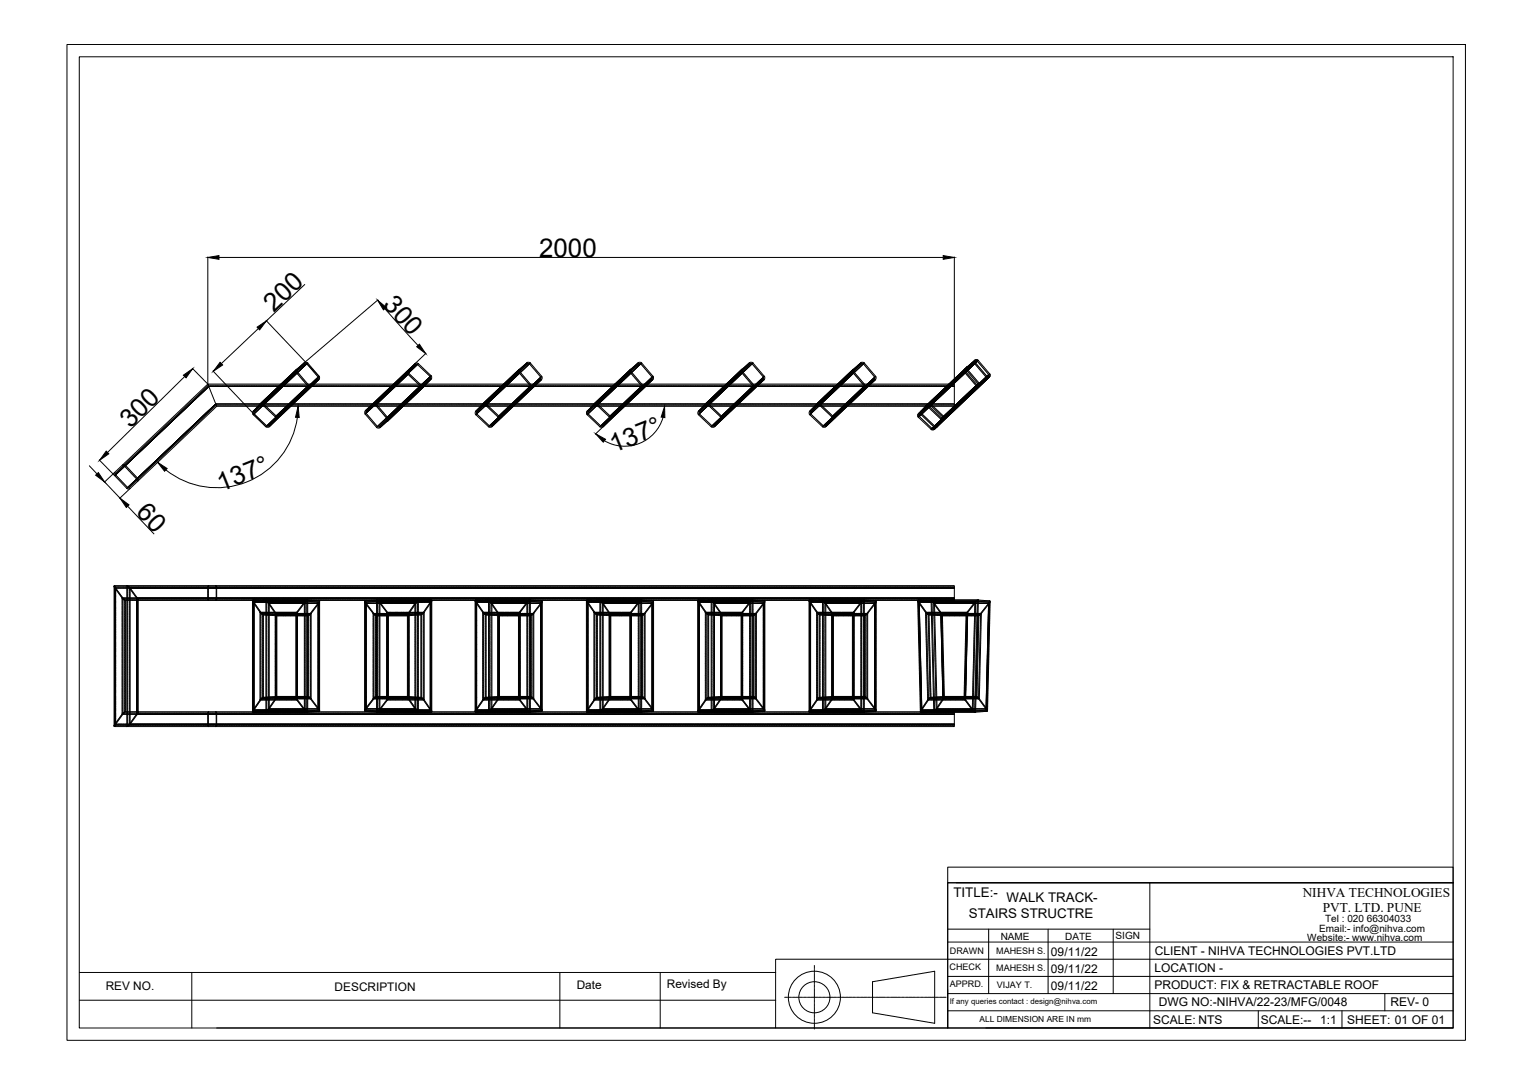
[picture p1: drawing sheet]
<svg xmlns="http://www.w3.org/2000/svg" width="594mm" height="420mm" viewBox="0 0 594 420" stroke-linecap="round" stroke-linejoin="round" font-family="sans-serif">
<defs><g id="words">
<g font-size="10">
<text x="208.9" y="99.6">2000</text>
<text x="148.1" y="118.2" transform="rotate(48 148.1 118.2)">300</text>
<text x="106.1" y="121.4" transform="rotate(-44 106.1 121.4)">200</text>
<text x="50.5" y="166.3" transform="rotate(-45 50.5 166.3)">300</text>
<text x="237.9" y="175.6" transform="rotate(-22 237.9 175.6)">137°</text>
<text x="85.7" y="190.5" transform="rotate(-22 85.7 190.5)">137°</text>
<text x="52.4" y="199" transform="rotate(46 52.4 199)">60</text>
</g>
<g font-size="5.2">
<text x="369.5" y="347.7">TITLE:-</text>
<text x="504.8" y="347.6">NIHVA TECHNOLOGIES</text>
<text x="390.1" y="349.7">WALK TRACK-</text>
<text x="512.6" y="353.4">PVT. LTD. PUNE</text>
<text x="375.5" y="355.9">STAIRS STRUCTRE</text>
</g>
<g font-size="4.7">
<text x="407.3" y="370.6">09/11/22</text>
<text x="447.5" y="370.1">CLIENT - NIHVA TECHNOLOGIES PVT.LTD</text>
<text x="407.3" y="377.3">09/11/22</text>
<text x="447.4" y="376.7">LOCATION -</text>
<text x="407.3" y="383.9">09/11/22</text>
<text x="447.4" y="383.4">PRODUCT: FIX &amp; RETRACTABLE ROOF</text>
<text x="449" y="390.1">DWG NO:-NIHVA/22-23/MFG/0048</text>
<text x="538.8" y="390">REV- 0</text>
<text x="446.9" y="396.7">SCALE: NTS</text>
<text x="488.6" y="396.7">SCALE:--</text>
<text x="511.6" y="396.7">1:1</text>
<text x="522.1" y="396.7">SHEET: 01 OF 01</text>
</g>
<g font-size="4.6">
<text x="41" y="383.6">REV NO.</text>
<text x="129.7" y="384">DESCRIPTION</text>
<text x="223.5" y="383.4">Date</text>
<text x="258.4" y="382.9">Revised By</text>
</g>
<g font-size="3.9">
<text x="513.5" y="357.3">Tel : 020 66304033</text>
<text x="387.8" y="364.2">NAME</text>
<text x="412.8" y="364.3">DATE</text>
<text x="432.3" y="363.9">SIGN</text>
<text x="506.6" y="364.7">Website:- www.nihva.com</text>
<text x="511.2" y="361.1">Email:- info@nihva.com</text>
</g>
<g font-size="3.5">
<text x="368.1" y="369.9">DRAWN</text>
<text x="386.1" y="369.7">MAHESH S.</text>
<text x="368" y="375.8">CHECK</text>
<text x="386.1" y="376.4">MAHESH S.</text>
<text x="368.1" y="382.4">APPRD.</text>
<text x="386.3" y="383">VIJAY T.</text>
</g>
<text font-size="3.3" x="379.6" y="396.3">ALL DIMENSION ARE IN mm</text>
<text font-size="3" x="368" y="389.3">If any queries contact : design@nihva.com</text>
</g></defs>
<!-- layer: 0 -->
<g fill="none" stroke="#000" stroke-width=".39">
<path d="M26 17.2h541.9v386h-541.9zM30.7 22h532.4v376.5h-532.4zM80.5 99.6v49.2l-6-6M84.9 99.8h280.6M369.8 99.6v49.2M118.1 110.3l-14.9 14.1M146.5 116.2l-31.5 26.9M149.1 119.6l12.9 14.3M100.1 127.3l-14.3 13.6M103.1 124.2l20.6 21.7 .2 .6-.3 .6M165.1 136.9l-13 12.3M377.7 139.8l-.4 .3"/>
<path d="M377.8 139.6l-3.1 2.7M377.8 139.6l-10.4 9.9M377.8 139.6l-.1 .1M377.8 139.6l.7-.2 .6 .3M378.2 139.9l-.8 .7M378.3 139.9h.2M379.1 139.7l4.4 5.2M379.1 139.7l-9.8 9.3M379.1 139.7l-.7 .6M69.6 159.9l-.1 .1M69.8 159.7l-.1 .1M70.2 160l-.2 .1"/>
<path d="M70.4 159.1l-.6 .5M70.8 158.8l-.4 .3M71 158.6l-.2 .1M71.2 158.4l-.2 .1M71.2 159l-.3 .3M71.2 159l-1.3 1.2M71.4 158.8l-.2 .2M71.4 158.2l-.2 .1M71.6 158l-.2 .1M71.6 145.9l-29.9 29.5M71.8 157.8l-.2 .1M72 157.6l-.2 .2"/>
<path d="M72.2 157.4l-.2 .2M72.4 157.9l-.4 .3M72.4 157.2l-.2 .2M72.6 157.1l-.2 .1M72.6 157.7l-.2 .1M72.8 156.9l-.2 .1M73 156.7l-.2 .1M73 157.3l-1.7 1.6M73.2 156.5l-.2 .1M73.4 156.3l-.2 .1M73.4 156.9l-.3 .3M73.8 155.9l-.4 .3"/>
<path d="M74 155.7l-.2 .2M74.2 155.6l-.2 .1M74.2 156.2l-1.2 1.1M74.2 156.1l-.1 .2M74.5 155.8l-.3 .3M74.8 155l-.6 .5M74.8 155.6l-.6 .5M74.9 154.8l-.1 .1M75.1 154.6l-.1 .1M75.2 155.2l-.6 .5M75.2 155.2l-.1 .1M75.4 155l-.2 .2"/>
<path d="M75.4 155l-.1 .1M75.6 154.2l-.4 .3M75.7 154l-.1 .2M75.9 153.8l-.1 .2M76.1 153.7l-.1 .1M76.4 154.1l-1 .9M76.5 153.3l-.3 .3M76.7 153.8l-.3 .2M76.7 153.1l-.1 .1M76.9 152.9l-.1 .1M77.1 152.7l-.1 .1M77.3 152.5l-.1 .2"/>
<path d="M77.5 152.3l-.1 .2M77.7 152.8l-.1 .1M77.7 152.2l-.1 .1M78.1 151.8l-.3 .3M78.3 151.6l-.1 .1M78.5 151.4l-.1 .1M78.7 151.9l-2.4 2.3M78.7 151.2l-.1 .1M78.7 151.8l-.3 .3M78.9 151.7l-.3 .3M79.1 150.8l-.3 .4M79.3 150.7l-.1 .1"/>
<path d="M79.5 150.5l-.1 .1M79.9 150.7l-.3 .3M79.9 150.1l-.3 .3M80 160l-.2 .2M80.1 149.9l-.1 .1M80.2 159.8l-.3 .3M80.3 149.7l-.1 .1M80.3 150.3l-1.7 1.6M80.5 149.5l-.1 .1M80.5 148.9h289.3v.9h-288.9zM80.7 149.9l-.5 .5M80.8 159.8l-.1 .2"/>
<path d="M80.9 149.8l-36.4 34.6 4.6 4.9M80.9 149.8l-.4-.9-36 34.2M80.9 149.8l-.3 .2M81 159.7l-.1 .1M81 159l-.1 .1M81.2 158.9l-.1 .1M81.2 159.5l-.1 .1M81.2 158.8l-1.1 1.1M81.4 159.3l-.1 .1M81.8 158.9l-.3 .3M82 158.1l-.9 .9M82.1 158l-.2 .2"/>
<path d="M82.2 157.9l-.1 .1M82.5 143.8l20.5 21.5M82.8 158l-.9 .8M83 157.8l-.1 .1M83.2 157.6l-.1 .1M83.2 156.9l-.3 .3M83.4 156.8l-.1 .1M83.4 156.7l-1.3 1.3M83.5 156.7l-.2 .2M83.6 156.6h286.2v.9h-285.8zM83.6 156.6l-2.7-6.8h288.9v6.8h-285.9M83.6 157.2l-.3 .3"/>
<path d="M83.6 156.6l-.1 .1M83.8 156.6l-.3 .1M98.1 159.4l-.2 .7 .2 .6M98.3 159.3l-.2 .1M98.4 159.8l-.1 .4M98.4 159.1l-.1 .1M98.6 159.6l-.1 .1M98.6 158.9l-.1 .1M98.7 159.5l-.1 .1M98.8 158.7l-.1 .1M98.9 159.3l-.3 .3M99 159.9l-.1 .1"/>
<path d="M99 158.5l-.1 .2M99.1 159.1l-.1 .1M99.2 159.7l-.1 .1M99.2 158.3l-.1 .2M99.3 158.9l-.2 .1M99.4 158.9l-.6 .5M99.4 159.5l-.1 .1M99.4 158.2l-.1 .1M99.5 158.7l-.2 .1M99.6 158.7l-.2 .1M99.6 159.3l-.1 .2M99.6 158.5l-.1 .1"/>
<path d="M99.8 158.5l-.2 .1M99.8 159.1l-.1 .1M99.8 158.3l-.1 .1M99.8 157.8l-.3 .3M100 158.3l-.2 .1M100 159l-1.1 1M100 158.1l-.1 .1M100.2 158.1l-.2 .1M100.2 158.8l-.3 .3M100.2 157.4l-.3 .3M100.3 157.9l-.1 .2M100.4 158.6l-.3 .3"/>
<path d="M100.4 157.7l-.3 .3M100.4 157.2l-2.3 2.2M100.5 157.7l-.1 .2M100.6 158.4l-.3 .3M100.7 157l-.2 .1M100.7 157.5l-.1 .2M100.8 157.3l-.3 .3M100.8 156.6l-2.7 2.8M100.8 158.2l-.1 .1M100.8 156.8l-.5 .5M100.9 156.5l-.1 .1M101 157.4l-.2 .1"/>
<path d="M101 157.1l-.2 .1M101 156.4l-.2 .2M101 158l-.2 .1M101 158l-.5 .5M101 156.6l-.3 .3M101.1 156.3l-.1 .1M101.1 156.4l-.1 .1M101.1 156.9l-.1 .1M101.1 157.2l-.1 .1M101.2 157.8h.1M101.2 156.8l-.1 .1M101.2 156.5l-.1 .1"/>
<path d="M101.3 156.8l-.2 .1M101.3 156.8l.1 .1M101.3 157l-.1 .1M101.4 156.3h-.2M101.4 156.6l-.1 .2M101.5 155.9l-.6 .6M101.6 157.4l-.2 .2M101.6 156.5l-.1 .1M101.6 156.1l-.7 .6M101.7 155.7l-.1 .2M101.7 156.4h.2M101.8 156.9l.1 .1"/>
<path d="M101.8 156.3h-.3M101.8 155.9l-.5 .4M101.9 156.2h.1M101.9 157.2l-3.8 3.5M101.9 156.4l-.1 .5M102 157.1l.1 .1M102 155.7l-.1 .1M102.1 156.2l-.1 .2M102.2 156.5h-.2M102.2 157.3l.1 .1M102.2 156.7l-.4 .2M102.2 155.5l-.1 .1"/>
<path d="M102.3 155.2l-.6 .5M102.3 156.8l.1 .1M102.3 156l-.1 .2M102.4 157.5l.1 .1M102.4 155.7l-.3 .3M102.5 155.3l-.2 .1M102.5 155l-.2 .1M102.5 156.6l-1 1M102.5 157l.5 .5M102.5 156.2l-.3 .3M102.6 157.7l.1 .1M102.6 155.5l-.1 .1"/>
<path d="M102.6 155.1l-.9 .9M102.6 154.8l-1.4 1.5M102.7 156.4l-1.1 1M102.7 155.7l-.3 .3M102.8 154.7l-.3 .2M102.8 157.9l.1 .1M102.8 155.3l-.1 .1M102.8 155l-.3 .2M102.9 155.8l-.5 .4M102.9 155.5l-.1 .1M103 158l.1 .2M103 156.1l-.2 .2"/>
<path d="M103 154.8l-.1 .1M103 154.5l-.3 .3M103.1 157.5l.1 .1M103.1 155.3l-.1 .1M103.2 158.2l.3 .3M103.2 155.9l-.1 .2M103.2 155l-.2 .1M103.2 154.6l-.5 .4M103.3 154.2l-.2 .2M103.3 157.7l.1 .1M103.4 155.7l-.2 .2M103.4 155.3l-.6 .5"/>
<path d="M103.4 154.8l-.1 .1M103.4 154.1l-.7 .6M103.5 157.9l.3 .3M103.6 158.6l.1 .1M103.6 154.6l-.1 .1M103.7 154.7l-.5 .5M103.8 158.8l.1 .1M103.8 154l-.1 .1M103.9 158.3l.1 .1M103.9 154.5l-.1 .2M104 159l.1 .1M104.1 154.1l-.5 .4"/>
<path d="M104.1 153.5l-.5 .4M104.1 158.5l.1 .1M104.1 154.3l-.1 .2M104.2 155l-.8 .7M104.2 159.2l.3 .3M104.2 153.6l-1.1 1.1M104.3 153.3l-.2 .1M104.3 158.7l.5 .5M104.4 153.8l-.1 .1M104.4 153.4l-.3 .3M104.5 154l-.3 .3M104.6 159.6l.3 .3"/>
<path d="M104.6 153.6l-.1 .2M104.6 153.3l-.3 .2M104.7 154.1l-1.3 1.3M104.7 153.8l-.1 .1M104.8 154.4l-.6 .5M104.8 153.1l-.3 .2M104.9 152.7l-1.6 1.5 .3-.3M104.9 159.2l.1 .1M104.9 153.6l-.1 .1M105 154.2l-.2 .2M105 159.9l.3 .3M105 153.2l-.4 .4"/>
<path d="M105 152.8l-.1 .2M105.1 152.5l-.1 .1M105.1 153.8l-.5 .3M105.1 159.4l.1 .1M105.1 153.4l-.1 .1M105.2 154l-.2 .2M105.2 153.1l-.2 .1M105.2 152.7l-.5 .4M105.3 159.6l.1 .1M105.3 153.2l-.1 .1M105.4 153.9l-2.9 2.7M105.4 152.9l-.2 .1"/>
<path d="M105.4 152.5l-.1 .1M105.5 152.2l-1.2 1.1M105.5 159.8l.1 .1M105.5 153.4l-.5 .4M105.5 153l-.1 .2M105.6 153.3l-.2 .1M105.6 152.3l-.5 .5M105.7 160l.1 .1M105.7 153.2l-.2 .1M105.7 152.8l-.1 .2M105.8 153.5l-.4 .3M105.8 152.4l-.4 .4"/>
<path d="M105.8 152.1l-.1 .1M105.9 151.8l-.8 .7M105.9 152.6l-.1 .2M105.9 153.3l-.7 .7M106 151.9l-.5 .5M106.1 152.8l-.5 .4M106.1 152.5l-.1 .1M106.2 152.7l-.2 .1M106.2 153.1l-.5 .4M106.2 152.1l-.2 .1M106.3 153l-.4 .3M106.3 152.3l-.1 .1"/>
<path d="M106.4 151.6l-.5 .4M106.5 152.4l-.4 .3M106.5 152.1l-.1 .1M106.5 152.7l-.3 .3M106.5 152.3l-.3 .3M106.6 151.4l-.1 .1M106.6 151l-1.1 1.1M106.7 151.9l-.1 .1M106.7 152.5l-.7 .7M106.8 152.1l-.2 .2M106.8 151.6l-.4 .3M106.8 151.1l-.1 .2"/>
<path d="M106.8 150.8l-.2 .3M106.9 152.5l-.4 .3M107 151.4l-.2 .1M107 152.3l-.2 .2M107.1 151.5l-.3 .3M107.1 150.6l-.2 .2M107.2 151.2l-.2 .1M107.2 150.8l-.9 .8M107.2 150.5l-1.3 1.2M107.3 151.3l-.1 .1M107.4 151.6l-.9 .8M107.4 151l-.2 .1"/>
<path d="M107.4 150.6l-.1 .1M107.5 151.1l-.1 .2M107.6 150.8l-.2 .1M107.6 150.4l-.1 .1M107.6 150.1l-.4 .4M107.7 151l-.1 .1M107.7 151.6l-.6 .6M107.8 150.6l-.2 .1M107.8 150.2l-.7 .7M108 150.4l-.2 .1M108 150.1l-.3 .2M108.1 150.6l-.3 .3"/>
<path d="M108.2 149.9l-.3 .2M108.3 150.4l-.1 .1M108.3 160l-.1 .1M108.4 149.3l-.7 .7M108.5 150.2l-.1 .1M108.5 150.8l-.7 .7M108.6 149.9l-.4 .3M108.6 149.5l-.5 .4M108.6 149.2l-.1 .1M108.7 150.4l-1.4 1.2M108.8 159.6l-.4 .3M108.8 149.7l-.2 .1"/>
<path d="M108.8 149.3l-.3 .3M108.8 159.9l-.3 .3M108.8 150.6l-.2 .2M108.9 150.2l-.2 .1M108.9 149.2l-.2 .2M108.9 149.8l-.3 .3M108.9 159.4l-.1 .1M108.9 148.9h.1M108.9 148.9l-.1 .1M109 149.5l-.2 .1M109.1 150l-.5 .4M109.1 149.6l-.1 .2"/>
<path d="M109.2 159.2l-1.2 1.1M109.2 159.2l-.2 .1M109.2 148.6l-2.1 2M109.3 149.4l-.1 .2M109.3 149.7l-.1 .1M109.3 159.4l-.5 .5M109.3 150.1l-.4 .4M109.4 149.1l-.4 .3M109.4 148.4l-.1 .1M109.4 150l-.1 .1M109.5 149.2l-.1 .2M109.5 149.9l-.1 .1"/>
<path d="M109.5 159.8l-.1 .2M109.5 149.5l-.1 .1M109.5 159.2l-.1 .2M109.5 148.9l-.1 .1M109.6 148.5l-.4 .4M109.6 159.5l-.6 .5M109.6 158.8h-.1M109.6 148.2l-.1 .1M109.7 149.7l-.1 .1M109.7 148.7l-.1 .2M109.8 148.4l-.2 .1M109.8 159.3l-.1 .1"/>
<path d="M109.8 159l-.7 .6M109.9 159.8l-.1 .2M109.9 148.9l-.3 .3M109.9 159.4l-.3 .4M109.9 158.9l-.1 .1M110 148.2l-.2 .1M110 159.1l-.1 .1M110 149.4l-.3 .4M110 147.8l-.3 .3M110.1 149l-1.1 1M110.1 148.7l-.1 .1M110.1 159.6l-.1 .2"/>
<path d="M110.1 159.3l-.1 .1M110.1 158.3l-.2 .2M110.2 158.6l-.3 .3M110.2 147.6l-.1 .2M110.2 159.8l-.5 .5M110.3 148.5l-.1 .1M110.3 159.1l-.1 .1M110.3 158.5l-.3 .3M110.3 158.1l-.1 .1M110.3 148.2l-.5 .5M110.4 158.7l-.4 .4M110.4 147.4l-.1 .2"/>
<path d="M110.4 159.6l-.1 .1M110.4 148.7l-.4 .4M110.5 148.3l-.2 .1M110.5 158.3l-.2 .2M110.5 148.5l-.1 .2M110.5 157.9l-.5 .5M110.5 149l-3.7 3.5M110.6 158.5l-.2 .2M110.6 147.6l-.6 .5M110.6 147.3l-.1 .1M110.6 159.4l-.1 .1M110.7 148.1l-.2 .1"/>
<path d="M110.7 159.1l-.5 .5M110.7 157.7l-.3 .3M110.7 148.8l-.7 .7M110.7 158.1l-.2 .2M110.7 147.8l-.2 .2M110.8 147.4l-.2 .1M110.8 158.4l-.2 .1M110.8 158.6l-.4 .4M110.8 157.6l-.2 .3M110.8 147.1l-.1 .1M110.9 147.9l-.1 .2M110.9 158.9l-.1 .1"/>
<path d="M110.9 148.6l-.3 .3M110.9 148.2l-.4 .4M111 147.2l-.2 .1M111 158.2l-.2 .1M111 146.9l-.1 .1M111 159l-.3 .3M111.1 147.7l-.1 .2M111.1 158.7l-.1 .1M111.1 158.3l-.1 .1M111.1 147.4l-.3 .3M111.2 158l-.2 .1M111.2 148.3l-.4 .4"/>
<path d="M111.2 146.7l-.1 .1M111.2 158.8l-.1 .2M111.3 158.1l-.1 .2M111.3 157.2l-.1 .1M111.3 147.2l-.1 .1M111.4 157.8l-.2 .1M111.4 146.8l-.4 .4M111.4 157.5l-8.4 7.9M111.4 146.5l-.1 .1M111.4 158.7l-.1 .1M111.5 158.3l-.3 .3M111.5 157l-.1 .1"/>
<path d="M111.5 147.6l-.6 .6M111.5 147l-.1 .2M111.6 146.7l-.2 .1M111.6 157.6l-.2 .1M111.6 157.2l-.9 .9M111.6 146.3l-.1 .1M111.7 158.1l-.1 .2M111.7 147.8l-.3 .3M111.7 157.8l-.3 .3M111.7 156.8l-.1 .1M111.8 146.5l-.2 .1M111.8 157.4l-.2 .1"/>
<path d="M111.8 146.1l-.1 .2M111.8 158.3l-.3 .3M111.9 147l-.8 .7M111.9 157.9l-.1 .2M111.9 157.6l-.1 .1M111.9 157l-.1 .1M111.9 156.6l-.1 .1M112 146.3l-.2 .1M112 147.6h-.1M112 146.6l-.3 .2M112 156.9l-.4 .4 .1-.1M112 145.9l-.1 .2"/>
<path d="M112 158.1l-.1 .1M112.1 157.4h.1M112.1 147l-.1 .2M112.1 156.4l-.1 .1M112.2 146.1l-.2 .1M112.2 157l-.4 .4M112.2 156.7l-.1 .1M112.2 145.8l-.1 .1M112.2 157.9l-.1 .1M112.3 157.6l-.4 .3M112.3 147.2l-.1 .2M112.3 156.2l-.1 .1"/>
<path d="M112.3 146.3l-.1 .1M112.3 145.9l-.1 .1M112.4 156.9l-.2 .1M112.5 157.4l-.2 .1M112.5 146.4l-.6 .5M112.5 157l-.3 .3M112.5 156.4l-.4 .4M112.5 146.1l-.1 .1M112.6 145.7l-.2 .1M112.6 156.7l-.2 .1M112.6 145.4l-.3 .3M112.6 146.6l-1.3 1.2"/>
<path d="M112.7 146.2l-.2 .2M112.7 157.2l-.1 .1M112.7 156.8l-.1 .1M112.7 155.8l-.3 .3M112.7 146.9l-.1 .1M112.7 145.9l-.1 .1M112.8 145.5l-.2 .1M112.8 157.4l-8.5 8M112.8 145.2l-.1 .1M112.9 146.1l-.2 .1M112.9 157l-.1 .1M112.9 146.7l-.1 .1"/>
<path d="M112.9 156.6l-.1 .1M112.9 156l-.7 .7M112.9 145.7l-.1 .1M113 156.3l-.4 .3M113 145l-.1 .1M113 146.2l-.4 .4M113.1 146.5l-.1 .1M113.1 156.4l-.1 .2M113.1 155.5l-.3 .3M113.1 145.5l-.1 .1M113.2 156.1l-.2 .1M113.2 145.2l-.4 .3"/>
<path d="M113.2 144.8l-.1 .1M113.2 146l-.1 .1M113.3 145.7l-.4 .3M113.3 156.6l-.4 .3M113.3 156.3l-.1 .1M113.3 155.3l-.1 .1M113.3 155.7l-.6 .5M113.3 145.3l-.1 .2M113.3 145l-.1 .1M113.4 155.9l-.2 .1M113.5 145.5l-.2 .1M113.5 156.4l-.2 .2"/>
<path d="M113.5 156.1l-.1 .1M113.5 145.7l-.5 .5M113.5 155.1l-2.4 2.3M113.5 144.8l-.1 .1M113.6 155l-.2 .2M113.6 144.4l-.3 .3M113.7 145.3l-.2 .1M113.7 156.2l-.2 .2M113.7 155.9l-.1 .1M113.7 144.9l-.3 .4M113.8 154.8h.1M113.8 144.9h.1"/>
<path d="M113.8 144.2l-.1 .2M113.8 145.5l-.3 .3M113.9 145.1l-.2 .1M113.9 156.1l-.2 .1M113.9 155.7l-.1 .1M113.9 155.1l-.7 .7M113.9 144.4l-.3 .3M114 155.3l-.6 .6M114 154.6h.1M114 144.1l-.1 .1M114 145.3l-.1 .1M114.1 155.9l-.2 .1"/>
<path d="M114.1 145.6l-.7 .7M114.1 144.6l-.1 .1M114.1 144.2l-.1 .1M114.1 155.2l-.1 .1M114.2 155.4l-.2 .2M114.2 156l-1.9 1.8M114.3 155.7l-.2 .1M114.3 144.7l-.4 .3M114.3 154.3l-.1 .1M114.3 145.4l-.1 .1M114.3 154.7l-.7 .7M114.3 144l-.1 .1"/>
<path d="M114.3 155l-.1 .1M114.4 143.7l-.3 .3M114.5 144.5l-.2 .2M114.5 155.5l-.2 .1M114.5 155.1l-.1 .1M114.5 144.8l-.7 .7M114.5 145.2l-.1 .1M114.5 154.1l-.3 .4M114.6 154.1l-.2 .2M114.6 143.5l-.1 .1M114.6 143.8l.2 .5M114.7 144.3l-.2 .2"/>
<path d="M114.7 143.4v.1M114.7 143.6v.1M114.7 145l-.1 .1M114.7 144.6l-.2 .2M114.7 154.3l-.7 .7M114.7 144l-.4 .4M114.8 154.6l-.4 .3M114.8 154.2l-.1 .2M114.8 144.3l.1 .1M114.8 155.4l-.7 .7M114.9 144.2l-.2 .1M114.9 144.4l.1 .2"/>
<path d="M114.9 155.1l-.4 .3M114.9 144.4l-.2 .2M114.9 144.8l-.1 .1M114.9 143.8l-.1 .1M114.9 144.1l.4 .2M114.9 143.2h.1M114.9 154.4l-.1 .1M114.9 143.4l-.5 .6M115 144.7l.5 .5M115 143.1l-6.1 5.8M115 153.7l-.1 .1M115 143.1l-.1 .1"/>
<path d="M115 154.1l-.1 .1M115 155.3l-.1 .1M115.1 143.7l.1 .1M115.1 154.2l-.1 .1M115.2 155.1l-.2 .1M115.2 144.1l-.3 .4M115.3 144.4l-2.8 2.7M115.3 154.4l-.7 .7M115.3 153.8l-.1 .1M115.3 153.4l-.1 .1M115.3 143.1l-.3 .3M115.3 154l-.1 .1"/>
<path d="M115.4 143.4l-.4 .4M115.4 144.4l.1 .1M115.4 154.9l-.2 .1M115.5 154.2l-.1 .1M115.5 153.6l-.5 .5M115.5 153.2l-.3 .3M115.6 153.1l-.2 .2M115.6 145.3l.1 .1M115.6 144.6l.1 .1M115.6 153.5l-1.3 1.2M115.7 144l-.5 .6M115.7 154l-.1 .1"/>
<path d="M115.7 142.7l-.3 .3M115.7 153.6l-.3 .4M115.8 144.8l.1 .1M115.8 145.5l.1 .1M115.8 143l-.4 .3M115.8 154.5l-.3 .3M115.9 154.2l-1 .8M115.9 152.8l-.1 .1M115.9 143.9l-.3 .3M115.9 142.5l-.1 .1M115.9 145l.2 .1M115.9 153.5l-.1 .1"/>
<path d="M115.9 145.7l.3 .3M115.9 143.8l-.1 .2M116 153.1l-.6 .6M116 142.9l-.1 .1M116 154.3l-.2 .2M116.1 143l-.8 .7M116.1 154l-.2 .1M116.1 153.6l-.4 .3M116.1 153l-.1 .1M116.1 145.2l.3 .3M116.1 142.3l-.1 .1M116.1 153.3l-.1 .1"/>
<path d="M116.2 142.7l-.1 .1M116.2 154.1l-.2 .2M116.2 142.8l-.1 .2M116.3 153.8l-.2 .1M116.3 153.4l-.2 .1M116.3 146.1l.5 .6M116.3 152.8l-.1 .2M116.3 152.5l-.1 .1M116.3 142.1l-.1 .2M116.3 153.1l-.1 .1M116.4 143.4l-.1 .1M116.4 154l-.2 .1"/>
<path d="M116.4 152.7l-.6 .6M116.4 142.5l-.1 .1M116.4 142.7l-.1 .1M116.5 145.6l.1 .1M116.5 153.2l-.2 .2M116.5 152.3l-.1 .1M116.5 152.9l-.1 .1M116.6 145.8l.2 .2M116.7 152.1l-.1 .1M116.7 152.7l-.1 .1M116.7 141.8l-.3 .3M116.8 142.2l-.3 .3"/>
<path d="M116.8 146l.1 .2M116.8 146.7l.2 .2M116.8 142.3l-.3 .3M116.9 153.2l-.6 .5M116.9 151.9l-.1 .1M116.9 152.3l-.4 .4M116.9 141.6l-.1 .1M116.9 152.5l-.1 .1M116.9 152.8l-.4 .4M117 152.2l.3-.3-.5 .5M117 146.2l.1 .2M117 146.9l.1 .2"/>
<path d="M117 142l-.1 .1M117 153l-.1 .2M117.1 142.7l-.4 .3M117.1 151.7l-.1 .1M117.1 141.4l-.1 .1M117.2 147.2l.1 .1M117.2 146.4l.3 .4M117.2 141.8l-.1 .1M117.2 141.9l-.3 .3M117.2 152.9l-.1 .1M117.3 152.5l-.2 .1M117.3 142.5l-.2 .2"/>
<path d="M117.3 151.5l-.1 .1M117.3 141.2l-.1 .1M117.3 152.1l-.3 .4M117.4 147.4l.1 .1M117.4 151.8l-.2 .1M117.5 141.6l-.2 .1M117.5 152.3l-.2 .1M117.5 151.7l-.1 .1M117.5 151.3l-.1 .1M117.5 152l-.1 .1M117.5 141l-.1 .1M117.5 146.9l.2 .1"/>
<path d="M117.5 147.6l.3 .3M117.6 151.6l-.2 .1M117.6 141.5l-.3 .3M117.7 152.5l-.4 .3M117.7 141.4l-.2 .2M117.7 151.1l-.2 .1M117.7 142.2l-1 .9M117.7 147.1l.1 .1M117.7 140.8l-.1 .1M117.7 151.8l-.1 .1M117.8 151.4l-.4 .4M117.8 141.3l-.1 .2"/>
<path d="M117.8 152.3l-.1 .1M117.9 141.3l-.2 .1M117.9 151.9l-.4 .3M117.9 150.9l-.2 .1M117.9 142l-.1 .1M117.9 147.3l.1 .1M117.9 148l.1 .1M117.9 151.6l-.1 .1M117.9 140.6l-8.9 8.4M117.9 140.6l-.1 .1M118 140.6l.6-.2 .6 .3M118 141.1l-.1 .2"/>
<path d="M118 152.1l-.1 .1M118.1 151.7l-.2 .1M118.1 148.2l.1 .1M118.1 147.5l.1 .1M118.1 141.8l-.1 .1M118.1 151.1l-.1 .2M118.2 152.3l-1.9 1.8M118.2 140.9l-.1 .1M118.2 140.9l-.3 .3M118.3 148.4l.1 .1M118.3 147.7l.1 .1M118.3 151.5l-.2 .2"/>
<path d="M118.3 150.5l-2.2 2.1M118.3 151l-.3 .2M118.3 151.2l-.3 .3M118.4 152.1l-.3 .3M118.4 140.9h-.2M118.4 147.9l.2 .1M118.4 148.6l.2 .1M118.4 151.7l-.3 .3M118.5 141.4l-.4 .3M118.5 151.3l-.2 .2M118.5 150.4l-.3 .3M118.5 140.8l.2 .1"/>
<path d="M118.5 151l-.1 .1M118.6 151.9l-.3 .3M118.6 148.1l.1 .1M118.6 148.8l.3 .4M118.6 151.5l-.1 .2M118.7 141.2l-1.3 1.3M118.7 151.2l-.2 .1M118.7 150.2l-.2 .1M118.7 150.6l-.5 .4M118.7 150.8l-.1 .2M118.8 140.9l.2 .2M118.8 148.3l.1 .2"/>
<path d="M118.8 151.3l-.1 .2M118.9 151l-.2 .1M118.9 141l-.3 .4M118.9 141l-.2 .1M118.9 150l-.3 .3M119 149.2l.1 .2M119 148.5l.1 .2M119 151.5l-.6 .5M119.1 150.8l-.2 .1M119.1 149.8l-.2 .1M119.1 141.2l.1 .2M119.1 140.9l-.2 .1"/>
<path d="M119.1 150.2l-1.5 1.4M119.1 150.4l-.3 .4M119.1 149.4l.2 .2M119.1 148.7l.2 .2M119.2 140.7l4.5 5.2M119.2 140.7l-8.6 8.2M119.2 140.7l-.1 .1M119.3 141.4l.1 .2M119.3 149.6l.1 .1M119.3 149.6l-.6 .5M119.3 150l-.1 .1M119.3 149.6l-.1 .1"/>
<path d="M119.3 150.3l-.1 .1M119.3 148.9l.1 .2M119.4 151.1l-.4 .3M119.4 141.6l.2 .2M119.4 150.8l-.5 .5M119.5 149.4l-.2 .2M119.5 149.2l.3 .2M119.5 150.1l-.1 .1M119.6 150.9l-.2 .2M119.6 149.8l-.6 .5M119.6 141.8l.7 .8M119.6 149.3l-.1 .1"/>
<path d="M119.6 150.6l-.1 .1M119.7 150.2l-.4 .4M119.7 150.2l-.2 .1M119.7 149.9h.2M119.8 150.7l-.2 .2M119.8 150.4l-.1 .1M119.9 149.4l.1 .1M119.9 150l-.2 .2M119.9 149.4l-.6 .5M120 149.3l-.5 .5M120.1 149.8l-.2 .2M120.1 149.5l-.5 .5"/>
<path d="M120.1 149.9h-.2M120.1 149.1l-.1 .2M120.2 150.4l-.4 .3M120.2 150l-.3 .3M120.2 150.3h.1M120.3 149.1l-.6 .5M120.3 149.1l-.2 .1M120.3 142.7l.1 .1M120.4 149l-.2 .1M120.4 149.3l-.1 .1M120.4 149.8l-.1 .2M120.5 149.5l-.4 .3"/>
<path d="M120.5 142.9l.1 .1M120.6 149.7l-.4 .2M120.6 149.7l-.1 .1M120.6 149.3l-.1 .1M120.7 143.1l.6 .8M120.8 148.9l-.4 .3M120.8 149.1l-.1 .1M120.9 148.5l-.6 .5M121 148.7l-.1 .1M121.2 148.5l-.1 .2M121.3 148.1l-.5 .4M121.3 149.1l-.7 .6"/>
<path d="M121.4 143.9l.1 .2M121.4 148.4l-.1 .1M121.5 148.5l-.6 .5M121.5 148.9l-.1 .1M121.6 144.1l.1 .2M121.6 149l-1.2 1.1M121.6 148.2l-.1 .1M121.6 148.3l-.1 .2M121.7 144.3l.3 .4M121.7 147.6l-.5 .5M121.8 148.9l-.2 .1M121.8 148.1l-.1 .2"/>
<path d="M121.9 147.6l-.2 .1M121.9 148.5l-.3 .3M122 147.8l-.1 .2M122.1 144.8l.3 .3M122.1 147.3l-.3 .3M122.2 147.7l-.1 .1M122.3 148.2l-.3 .3M122.4 148.3l-.6 .5M122.4 147.6l-.7 .5M122.5 147.5l-.2 .1M122.5 145.2l.1 .1M122.5 148l-.1 .1"/>
<path d="M122.5 146.9l-.1 .1M122.6 148.1l-.2 .1M122.6 145.4l.2 .1M122.6 147.4l-.1 .1M122.7 147.3l-.2 .1M122.7 147.2l.4-.3-.4 .4M122.7 146.7l-.6 .6M122.8 147.8l-.2 .2M122.8 147.9l-.2 .1M122.8 145.6l.3 .3M122.8 146.6l-.1 .1M123 147.7l-.2 .1"/>
<path d="M123 146.4l-.2 .2M123.2 146l.2 .3M123.2 147.5l-.4 .3M123.3 146.8l-.2 .1M123.3 146.2l-.1 .1M123.4 146.7l-.3 .2M123.4 147.3l-.4 .4M123.4 147.3l-.2 .1M123.4 146.4v.2M123.5 147.2l-1.9 1.8M123.7 145.9l-3.4 3.1M123.7 145.9l-.7 .5"/>
<path d="M141.6 159.2l-.3 .6 .2 .7M141.8 159.8v.2M142 158.9l-.2 .2M142 159.5l-.2 .2M142 160l-.1 .2M142.1 159.4l-.2 .1M142.1 158.8l-.1 .1M142.1 158.7l-.1 .1M142.3 159.2l-.1 .1M142.3 159.2h.1M142.3 158.6l-.1 .1M142.3 158.5l-.1 .1"/>
<path d="M142.5 158.3l-.1 .1M142.6 158.4l-.2 .1M142.6 158.9l-.1 .1M142.7 158.1l-.1 .2M142.8 159.3l-.8 .7M142.9 157.9l-.1 .2M143 159.2l-.3 .2M143.1 158.6l-.6 .4 .4-.2M143.1 157.8l-.1 .1M143.2 159l-.3 .2M143.2 157.9l-.4 .3M143.3 158.3l-.2 .1"/>
<path d="M143.3 158.4l-.4 .2M143.3 157.6l-.1 .1M143.4 157.7l-.2 .1M143.4 157.5l-1.7 1.6M143.5 158.1l-.2 .1M143.5 158.2l-.2 .1M143.6 158.6l-.5 .4M143.6 157.5l-.1 .1M143.6 158.5l-.1 .1M143.8 157.3l-.1 .1M143.9 157.7l-.4 .3M143.9 157.9l-.4 .3"/>
<path d="M144 158.2l-.4 .3M144 157.2l-.1 .1M144 157.5l-.1 .1M144.1 157.7l-.1 .1M144.2 157.3l-.1 .2M144.3 157.5l-.1 .1M144.4 157.7l-.1 .2M144.4 157.1l-.1 .2M144.5 157.3l-.1 .1M144.6 156.4l-1.2 1.1M144.6 156.7l-.5 .4M144.6 157.5l-.7 .7"/>
<path d="M144.6 157l-.1 .1M144.7 156.6l-.1 .1M144.7 157.5l-3.2 3M144.7 157.2l-.1 .1M144.8 157.4l-.1 .1M144.9 156.8l-.2 .1M144.9 157l-.1 .1M144.9 156.5h-.1M144.9 156l-.3 .4M144.9 157.3l-.3 .3M145 156.6l-.1 .1M145.1 156.2l-.4 .3"/>
<path d="M145.1 157.1l-.1 .1M145.2 156.7l-.1 .2M145.2 156.4l-.2 .1M145.2 156.4l-.1 .1M145.3 156l-.2 .1M145.3 156.4l.2 .1M145.3 156.9l-.1 .1M145.4 156.5l-.1 .2M145.4 157l.4 .4M145.5 155.8l-.2 .2M145.5 156.1l-.2 .2M145.5 155.5l-.5 .5"/>
<path d="M145.6 156.3l-.1 .2M145.6 157l-.1 .1M145.7 156.5l-.6 .4M145.7 156.6l-.7 .6M145.7 155.3l-.3 .3M145.8 156.2l-.2 .1M145.8 156.7l.1 .1M145.8 156.8l-.1 .1M145.8 155.8l-.1 .2M145.9 155.4l-.4 .4M145.9 156.8l.1 .1M145.9 157.5l.1 .1"/>
<path d="M145.9 155.1l-.1 .1M146 156.2l-.1 .1M146 156.6l-.1 .1M146 155.6l-.1 .2M146.1 155.3l-.2 .1M146.1 157l.3 .3M146.1 157.7l.1 .1M146.1 156.1l-.1 .2M146.2 155.8l-.4 .3M146.3 157.9l.1 .1M146.3 155.1l-.2 .1M146.4 155.6l-.2 .1"/>
<path d="M146.4 155.9l-.6 .6M146.4 156.3l-.1 .1M146.4 157.4l.2 .1M146.4 158.1l.2 .2M146.6 155.4l-.2 .1M146.6 157.6l.1 .1M146.6 156l-.1 .2M146.6 158.3l.3 .4M146.6 155.1l-.1 .1M146.6 155.1l-.5 .5M146.8 157.8l.1 .1M146.8 155.5l-.5 .5"/>
<path d="M146.8 155.5l-.1 .1M146.8 154.9l-.1 .1M146.8 155.9l-.6 .5M146.9 154.5l-.6 .5M147 158l.1 .2M147 155l-.4 .3M147 158.7l.1 .2M147 155.7l-.1 .1M147 155.7l-.3 .3M147 154.7l-.1 .1M147.1 154.3l-.2 .1M147.1 155.2l-.3 .3"/>
<path d="M147.1 158.2l.2 .2M147.1 158.9l.2 .2M147.2 154.8l-.2 .2M147.3 154.1l-.2 .2M147.3 153.8l-1.3 1.3M147.3 158.4l.1 .2M147.3 159.2l.1 .1M147.3 155l-.2 .2M147.4 154.7l-.2 .1M147.4 155.3l-.2 .2M147.4 154.9l-.1 .1M147.4 155.3l-.1 .1"/>
<path d="M147.4 154.3l-.3 .3M147.5 158.6l.1 .2M147.5 159.4l.3 .3M147.6 154.7l-.2 .3M147.6 154.1l-.1 .2M147.7 153.8l-.4 .3M147.7 158.9l.1 .1M147.7 153.4l-.5 .5M147.8 154.3l-.4 .3M147.8 154.5l-.1 .2M147.8 153.9l-.1 .2M147.8 153.6l-.1 .1"/>
<path d="M147.9 159.1l.1 .1M147.9 159.8l.1 .1M147.9 154.9l-.3 .2M148 154.1l-.2 .1M148 153.8l-.1 .1M148 159.3l.2 .1M148 160l.2 .1M148 153.4l-.1 .1M148.2 153.9l-.2 .1M148.2 154.1l-.7 .7M148.2 154.5l-.1 .2M148.2 159.5l.1 .1"/>
<path d="M148.2 153.6l-.1 .1M148.3 154.1l-.1 .1M148.4 153.7l-.2 .1M148.4 159.7l.3 .3M148.4 154.3l-.3 .4M148.4 153.4l-.1 .1M148.4 153l-.3 .3M148.5 154.3l.3-.3-.5 .5M148.5 152.6l-.9 .9M148.6 153.5l-.2 .1M148.6 153.8l-.6 .6M148.6 153.2l-.1 .1"/>
<path d="M148.6 152.8l-.1 .1M148.8 153.3l-.2 .2M148.8 152.4l-.2 .2M148.8 152.6l-.1 .1M148.9 153.5l-.4 .4M149 153.8l-.1 .1M149 152.8l-.1 .1M149 152.4l-.1 .2M149.1 152.1l-.1 .1M149.2 153l-.4 .3M149.2 152.6l-.4 .4M149.2 152.3l-.1 .1"/>
<path d="M149.3 153.1l-.3 .3M149.4 153.4l-.1 .1M149.4 152.4l-.1 .2M149.4 153.4l-.2 .2M149.4 152.1l-.1 .1M149.5 151.7l-.3 .3M149.6 152.6l-.4 .3M149.6 152.2l-.1 .2M149.6 151.9l-.1 .1M149.7 152.7l-.3 .3M149.8 152.4l-.2 .1M149.8 153l-.1 .2"/>
<path d="M149.8 152.1l-.1 .1M149.8 151.7l-.1 .1M149.9 153l-.3 .2M149.9 151.3l-.5 .5M150 152.2l-.2 .1M150 151.9l-.1 .1M150.1 151.1l-.1 .2M150.2 152l-.2 .1M150.2 152.3l-.4 .4M150.2 152.3l-.6 .5M150.2 151.7l-.1 .1M150.2 151.3l-.3 .3"/>
<path d="M150.3 151l-.1 .1M150.3 152.2l-.1 .1M150.4 152.5l-.2 .2M150.4 151.5l-.1 .1M150.4 151.1l-.1 .1M150.5 152l-.2 .2M150.6 151.6l-.4 .4M150.6 150.9l-.1 .2M150.7 151.8l-.1 .1M150.7 151.4l-.1 .2M150.8 151.7l-.5 .5M150.8 152.1l-.3 .3"/>
<path d="M150.9 151.3l-.1 .1M151 151.9l-.1 .1M151 150.9l-.5 .5M151.1 151.1l-.1 .1M151.2 151.7l-.1 .1M151.2 151.3l-.1 .1M151.2 150.7l-.1 .2M151.2 150.4l-.5 .5M151.3 150.9l-.1 .1M151.4 151.5l-.2 .1M151.4 151.1l-.7 .7M151.4 150.5l-.1 .2"/>
<path d="M151.4 150.2l-.1 .1M151.5 150.7l-.1 .1M151.6 151l-.2 .2M151.6 151.3l-1.3 1.3M151.6 150l-.1 .1M151.7 149.6l-1.3 1.3M151.7 150.5l-.1 .1M151.8 151.1l-.3 .4M151.8 150.8l-.2 .1M151.8 151.2l-.1 .1M151.8 150.2l-.3 .3M152 151l-.2 .1"/>
<path d="M152 150l-.1 .1M152 149.6l-.3 .3M152 150.5l-.5 .6M152 159.9h.1M152.1 149.2l-.5 .6M152.1 150.1l-.3 .3M152.2 149.8l-.1 .1M152.2 149.4l-.1 .1M152.2 159.7h.1M152.3 149.9l-.1 .2M152.4 150.6l-.4 .3M152.4 149.2l-.1 .2"/>
<path d="M152.5 150.1l-.5 .5M152.5 149.8l-.1 .1M152.6 150l-.2 .1M152.6 150.4l-.7 .7M152.6 159.8l-.2 .1M152.6 160l-.1 .1M152.7 149.4l-.4 .3M152.7 148.7l-.3 .3M152.7 149.9l-.1 .1M152.7 149.6l-.1 .1M152.8 150.2l-.3 .3M152.8 149.8l-.4 .3"/>
<path d="M152.8 159.2l-.1 .1M152.8 150.2l-.1 .1M152.8 148.9l-.3 .3M152.8 159.8l-.1 .1M152.9 148.5l-.2 .1M153 149.6l-.2 .3M153 159l-.1 .1M153 149l-.1 .2M153 148.7l-.1 .1M153 159.6l-.1 .1M153.1 149.2l-.3 .3M153.2 158.8l-.2 .1"/>
<path d="M153.2 149.8l-.1 .2M153.2 148.8l-.1 .2M153.2 148.5l-.1 .1M153.2 159.4l-.1 .2M153.2 159.7l-.4 .4M153.3 148.1l-.4 .4M153.3 149l-.1 .1M153.4 149.6l-.4 .4M153.4 149.6l-.1 .2M153.4 148.3l-.1 .1M153.4 159.2l-.1 .2M153.5 148l-.2 .1"/>
<path d="M153.5 148.8l-.1 .1M153.5 159.8l-.3 .3M153.6 159.4l-.2 .1M153.6 158.4l-.4 .3M153.6 148.5l-.3 .3M153.6 148.1l-.1 .1M153.6 159.1l-.1 .1M153.7 147.8l-.2 .1M153.7 159.9l-.1 .1M153.7 149l-.1 .1M153.7 148.6l-.1 .1M153.8 149.3l-.2 .1"/>
<path d="M153.8 159.2l-.2 .1M153.8 158.2l-.1 .2M153.8 148.3l-.1 .1M153.8 147.9l-.1 .1M153.8 158.9l-.1 .1M153.8 149.2l-.2 .2M153.9 147.6l-.2 .1M153.9 159.7l-.1 .2M153.9 148.4l-.1 .2M153.9 159.4l-.3 .3M154 158l-.2 .1M154 148.1l-.1 .1"/>
<path d="M154 147.7l-.1 .1M154 158.7l-.1 .1M154.1 147.4l-.2 .1M154.1 148.2l-.1 .2M154.1 159.2l-.1 .1M154.2 158.8l-.4 .3M154.2 157.8l-.2 .2M154.2 147.9l-.2 .1M154.2 147.5l-.1 .2M154.2 158.5l-.1 .1M154.2 148.8v.1M154.3 158.1l-2.1 2"/>
<path d="M154.3 147.2l-.2 .1M154.3 159.3l-.4 .4M154.3 159l-.1 .1M154.4 158.6l-.2 .2M154.4 147.7l-.2 .1M154.4 147.3l-.1 .2M154.5 157.9l-.2 .2M154.5 159.2l-.2 .1M154.5 147.9l-.3 .3M154.5 158.8l-.1 .1M154.6 158.4l-.2 .2M154.6 157.5l-.4 .3"/>
<path d="M154.6 157.5l-2.2 2M154.6 147.5l-.2 .2M154.6 147.2l-.1 .1M154.6 158.1l-.3 .3M154.7 157.8l-.2 .1M154.7 146.8l-.4 .3M154.7 159l-.2 .1M154.7 148l-1.9 1.7M154.7 158.6l-.1 .2M154.8 157.3l-.2 .1M154.8 148.3l-.2 .1M154.8 157.3l-.1 .1"/>
<path d="M154.8 147.3l-.1 .2M154.8 148.3l-.2 .2M154.8 147l-.1 .1M154.8 157.9l-.1 .1M154.9 157.6l-.9 .8M154.9 158.4l-.1 .2M154.9 147.5l-.3 .3M155 158.1l-.4 .3M155 147.7l-.4 .4M155 157.5l-.2 .1M155 146.8l-.1 .1M155 157.7l-.1 .2"/>
<path d="M155.1 146.4l-.4 .4M155.1 147.7l-.4 .3M155.1 147.3l-.1 .1M155.1 158.3l-.1 .1M155.1 157.9l-.1 .1M155.2 147.9l-.2 .2M155.2 147.5l-.2 .2M155.2 148l-.2 .1M155.2 156.9l-.2 .2M155.2 146.9l-.2 .3M155.3 146.3l-.2 .1M155.3 147.5l-.2 .1"/>
<path d="M155.3 158.4l-.6 .5M155.3 147.1l-.1 .1M155.3 147.7l-.1 .2M155.3 157.7l-.1 .1M155.4 147.4l-.2 .1M155.4 156.7l-9.5 9M155.4 157.1l-.5 .4M155.4 157.4l-.3 .3M155.5 146.1l-.2 .1M155.5 158.2l-.2 .1M155.5 146.9l-.1 .1M155.6 147.6l-.2 .1"/>
<path d="M155.6 146.6l-.2 .1M155.6 146.2l-.5 .5M155.6 157.2l-.1 .1M155.7 145.9l-.2 .1M155.7 147.1l-.4 .3M155.7 146.7l-.1 .2M155.7 157.7l-.5 .5M155.8 157.3l-.2 .2M155.8 147.4l-.2 .1M155.8 156.7l-.5 .4M155.8 146.4l-.2 .1M155.8 146l-.1 .2"/>
<path d="M155.8 157l-.1 .1M155.9 146.9l-.2 .1M155.9 146.5l-.1 .2M155.9 157.5l-.1 .1M156 157.1l-.2 .1M156 146.8l-.6 .5M156 157.4l-8.8 8.4M156 145.8l-.1 .2M156.1 145.5l-.4 .3M156.1 157.6l-.6 .5M156.1 146.4l-.1 .1M156.1 156.9l-.1 .2"/>
<path d="M156.2 156l-.8 .7M156.2 146l-.4 .3M156.2 157.5l-6 5.7M156.2 157.5l-.1 .1M156.2 145.3l-.1 .1M156.3 157.2l-.2 .1M156.3 156.7l-.1 .2M156.3 146.8l-.5 .5M156.4 155.8l-.2 .1M156.4 146.4l-.5 .4M156.4 145.5l-.3 .3M156.4 156.4l-.5 .5"/>
<path d="M156.4 145.8l-.2 .2M156.4 145.1l-.1 .1M156.5 157.3l-.2 .1M156.5 157l-.2 .1M156.6 146.2l-.2 .1M156.6 146.6l-1.4 1.3M156.6 145.3l-.1 .1M156.6 156.2l-.1 .1M156.7 144.9l-.2 .2M156.7 157.1l-.5 .4M156.7 145.8l-.5 .5M156.7 156.7l-.1 .2"/>
<path d="M156.7 146.4l-.1 .1M156.7 156.4l-.3 .3M156.8 155.8l-1.1 .9M156.8 146.4l-.4 .3M156.8 155.4l-1.6 1.4M156.8 145.1l-.1 .1M156.8 156l-.1 .2M156.9 144.7l-.2 .2M156.9 156.9l-.2 .1M156.9 156.6l-.7 .6M156.9 145.6l-.1 .1M157 155.6l-.2 .1"/>
<path d="M157 156.8l-.4 .4M157 146.2h-.1M157 144.6l-.1 .1M157.1 156.4l-.3 .3M157.1 145.4l-.1 .1M157.1 156l-.2 .2M157.2 155l-.3 .2M157.2 145.1l-.6 .5M157.2 155.7l-.3 .3M157.2 144.4l-.1 .1M157.3 156.5l-.2 .1M157.3 156.2l-.2 .1"/>
<path d="M157.4 154.8l-.2 .2M157.4 144.9l-.2 .1M157.4 144.5l-.5 .5M157.4 155.5l-.1 .1M157.5 145l-.3 .4M157.6 154.6l-1.4 1.3M157.6 144.7l-.2 .1M157.6 156.2l-.3 .3M157.6 144.3l-.1 .2M157.6 155.3l-.1 .1M157.6 155.6l-.4 .3M157.6 154.9l-.9 .9"/>
<path d="M157.7 156.1l-.8 .7M157.7 144.9l-.1 .1M157.7 145.5l-.5 .5 .4-.3M157.8 154.5l-.2 .1M157.8 144.1l-.1 .2M157.8 155.1l-.1 .1M157.8 144.1l.1 .1M157.8 143.8l-.5 .5M157.9 155.7l-.9 .8M157.9 144.5l.1 .4M157.9 144.3v.1M158 154.3l-.6 .5"/>
<path d="M158 154.7l-.4 .3M158 144.3l-.4 .3M158 154.9l-.1 .1M158 155.2l-.2 .2M158 154.5l-.1 .2M158 143.6l-.1 .1M158 143.9h.1M158 155.8l-.4 .4M158.1 155.5l-.5 .4M158.1 145l.1 .1M158.1 145.1l-.5 .5M158.1 154.5l-.1 .1"/>
<path d="M158.2 154.1l-.2 .1M158.2 144.1l-.2 .2M158.2 145.1l-.2 .1M158.2 145.1l.1 .2M158.2 154.7l-.1 .1M158.2 143.7l-.1 .1M158.2 154.4l-.1 .1M158.2 143.4l-.1 .2M158.3 155.3l-.2 .1M158.3 155.5l-.1 .1M158.3 144.3l-.5 .5M158.3 144.9l-.1 .1"/>
<path d="M158.3 144.4v.1M158.4 143.9l-.2 .2M158.4 145.3l.1 .1M158.4 144.6l.1 .2M158.4 154.5l-.1 .2M158.4 143.5l-.1 .2M158.4 154.2l-.2 .2M158.4 153.8l-.2 .2M158.5 155.1l-.5 .5M158.5 144.8l-.1 .1M158.5 144.8l.1 .1M158.5 153.7l-.1 .1"/>
<path d="M158.5 154.7l-.3 .3M158.5 144v.1M158.6 145.5l.3 .3M158.6 154.3l-.1 .2M158.6 143.3l-.1 .2M158.6 154l-.1 .1M158.6 143l-.3 .4M158.6 153.6l-.1 .1M158.7 155.2l-1 .9M158.7 144.3l-2.4 2.2M158.7 154.9l-.3 .3M158.7 145l.3 .3"/>
<path d="M158.7 154.5l-.1 .1M158.8 154.8l-.2 .2M158.8 143.1l-.1 .2M158.8 143.5l-.4 .4M158.8 142.9l-.1 .1M158.9 154.3l-.1 .1M158.9 143.6l-.3 .4M158.9 144l-.3 .3M158.9 153.3l-.1 .1M158.9 153.7l-.5 .5M159 142.9l-.2 .2M159 145.9l.1 .1"/>
<path d="M159 154l-.3 .3M159 142.7l-.1 .1M159 154.8l-.6 .7M159.1 143.9l-.2 .1M159.1 154.5l-.2 .2M159.1 145.4l.1 .1M159.1 143.4l-.1 .2M159.1 154.1l-.1 .1M159.1 153.5l-.2 .2M159.1 153.1l-.1 .2M159.1 143.2l-.1 .1M159.2 146.1l.1 .1"/>
<path d="M159.2 153.8l-.1 .1M159.2 142.5l-.1 .1M159.2 153l-.5 .5M159.3 154.6l-.6 .5M159.3 145.5l.1 .2M159.3 154.3l-.1 .1M159.3 143.2l-.1 .2M159.3 153.9l-.1 .2M159.3 153.3l-.2 .2M159.3 143l-.1 .1M159.4 146.3l.1 .1M159.4 153.6l-.1 .1"/>
<path d="M159.4 152.9l-1.6 1.5M159.4 152.8l-.2 .3M159.5 143.5l-.5 .4M159.5 154.1l-.5 .5M159.5 145.7l.5 .5M159.5 143l-.1 .2M159.5 153.7l-.1 .2M159.5 142.3l-.5 .6M159.6 142.8l-.2 .1M159.6 146.4l.1 .2M159.6 153l-.3 .4M159.6 142.1l-.3 .3"/>
<path d="M159.6 143.3l-.2 .2M159.7 142.1l-.1 .2M159.7 153.5l-.1 .2M159.7 152.6l-.2 .2M159.7 153l-.3 .3M159.8 142.6l-.2 .1M159.8 153.8l-.4 .4M159.8 146.6l.1 .2M159.8 153.2l-.4 .3M159.8 152.9l-.1 .1M159.8 154.1l-.7 .7M159.8 143.1l-.1 .2"/>
<path d="M159.9 141.9l-.1 .2M159.9 154l.5-.5-1.1 1.1M159.9 152.4l-.1 .1M159.9 142.4l-.3 .6M160 146.8l.1 .1M160 153l-.2 .1M160 141.7l-.3 .3M160 142.9l-.4 .4M160 153.6l-.1 .1M160.1 146.3l.1 .1M160.1 152.6l-.3 .3M160.1 142.3l-.2 .3"/>
<path d="M160.2 147l1.3 1.3M160.2 152.8l-.2 .2M160.2 153.1l-.3 .3M160.2 142.8l-.1 .1M160.3 146.5l.1 .1M160.3 141.5l-.3 .4M160.3 153.4l-.1 .1M160.3 152l-.3 .3M160.3 142.6l-.3 .4M160.3 152l-.7 .7M160.4 141.4l-.3 .3M160.5 153.2l-.5 .5"/>
<path d="M160.5 146.7l.3 .3M160.5 152.8l-.1 .1M160.5 142.5l-.2 .2M160.5 151.8l-.2 .2M160.5 141.9l-.4 .5M160.5 141.3l-.1 .2M160.6 152.5l-.4 .3M160.6 141.8l-.3 .4M160.6 153.3l-.1 .1M160.6 153l-.2 .3M160.8 141h.1M160.7 152.6l-.1 .1"/>
<path d="M160.7 142.3l-.2 .2M160.8 153.2l-.2 .1M160.8 152.3l-.2 .1M160.8 141.7l-.2 .1M160.8 153.1l-.1 .1M160.8 152.8l-.1 .2M160.9 140.9l.6-.2 .6 .2M160.9 147.1l.1 .1M161 152.1l-.2 .1M161 141.5l-.4 .3M161.1 147.2l.1 .2M161.1 152.6l-.1 .1"/>
<path d="M161.1 152.2l-.3 .3M161.1 141.3l-.1 .1M161.1 141.3v.1M161.2 151.9l-.2 .1M161.2 141.3l-.2 .1M161.2 152.5l-.6 .6M161.3 147.4l.1 .2M161.3 141.2l-.2 .1M161.3 152l-.1 .2M161.3 151.5l-.1 .1M161.3 152.6l-.4 .4M161.4 141.2h.2"/>
<path d="M161.4 151l-.1 .1M161.4 152.3l-.2 .2M161.5 147.6l.1 .1M161.5 151.8l-.1 .2M161.5 150.9l-.8 .7M161.6 148.3l.1 .2M161.6 151.5l-.4 .3M161.6 152.4l-.3 .2M161.6 152.1l-.1 .1M161.7 141.2l-1 1.1M161.7 147.8l.1 .1M161.7 150.7l-.1 .1"/>
<path d="M161.8 148.5l.1 .1M161.8 151.3l-.2 .1M161.9 148l.1 .1M161.9 141.1l.6 .9M161.9 150.9l-1.8 1.7M161.9 150.5l-1.5 1.4M161.9 148.7l.4 .3M161.9 152.1l-.2 .2M162 151.1l-.2 .2M162 150.8l-.1 .1M162 152l-1.6 1.5M162.1 148.2l.1 .1"/>
<path d="M162.1 151.7l-.1 .1M162.1 151.3l-.5 .5M162.1 140.9l4.9 4.7M162.1 140.9l-8.9 8.5M162.1 140.9l-.1 .2M162.1 150.3l-.1 .1M162.2 150.9l-.2 .2M162.2 151.8l-.1 .1M162.2 151.5l-.9 .8M162.3 148.4l.3 .3M162.3 151.1l-.1 .1M162.3 150.5l-.1 .1"/>
<path d="M162.3 149.1l.2 .1M162.4 150.8l-.2 .1M162.4 150.4l-.4 .4M162.4 150l-.8 .8M162.4 151.6l-.5 .5M162.4 151.3l-.2 .3M162.5 150.9l-.1 .1M162.5 151.3l.2-.2-.4 .3M162.5 149.9l-.1 .2M162.5 149.3l.2 .1M162.6 150.6l-.2 .1M162.6 142l.1 .2"/>
<path d="M162.6 151.4l-.1 .2M162.7 148.7l.1 .2M162.7 149.5l.2 .1M162.7 151v.1M162.8 150.4l-.2 .1M162.8 142.2l.1 .2M162.9 148.9l.1 .2M162.9 150.5l-.3 .3M162.9 149.9l-.5 .6M163 150.2l-.2 .1M163 142.4l.3 .3M163 151l-.8 .8"/>
<path d="M163 150.8l-.1 .1M163.1 149.1l.1 .2M163.1 150.3l-.1 .2M163.2 150l-.2 .1M163.2 149.9l-.3 .1M163.2 150.6l-.3 .2M163.3 149.3l.1 .2M163.3 149.9l.1 .1M163.3 150.1l-.1 .2M163.3 149.2l-.7 .6M163.4 150.1l.5-.1-.2 .1M163.4 149.8l-.2 .1"/>
<path d="M163.4 149.5v.3M163.4 149.5l-.5 .1M163.4 142.8l.1 .1M163.4 150.7l-.3 .3M163.4 150.4l-.1 .1M163.6 143l.1 .1M163.7 150.1l-.6 .6M163.7 148.8l-.3 .3M163.8 149.4v.2M163.8 143.2l.1 .1M163.9 149.6l-.1 .1M163.9 148.6l-.1 .1"/>
<path d="M163.9 149.6l-.3 .3M164 143.4l.3 .3M164 149.8l-.2 .2M164 149.4l-.1 .1M164.1 148.4l-.1 .1M164.1 149.3l-.1 .2M164.2 149.1l-.4 .3M164.2 149.9l-.7 .7M164.2 149.9l-.2 .1M164.2 149.6l-.3 .3M164.2 149.9l-1.5 1.4M164.3 148.2l-.1 .2"/>
<path d="M164.3 149.1l-.1 .2M164.4 149.8h-.1M164.4 149.8l-.2 .1M164.4 143.7l.3 .3M164.4 149.4l-.3 .3M164.5 148l-.1 .2M164.5 149.6l-.1 .2M164.5 148.9l-.1 .2M164.5 148.7l-.3 .3M164.6 149.2l-.3 .3M164.7 149.4l-.1 .2M164.7 147.8l-.1 .2"/>
<path d="M164.7 148.7l-.1 .2M164.7 148.5l-.1 .1M164.8 144.1l.3 .3M164.8 149.1l-.3 .2M164.9 147.7l-2.7 2.5M165.1 148.3l-.3 .4M165.1 147.5l-.1 .1M165.1 148.1l-.3 .3M165.2 147.4l-.4 .4M165.2 144.5l.1 .1M165.3 148.6l-.4 .3M165.3 148.1l-.2 .2"/>
<path d="M165.3 147.9l-.1 .2M165.4 144.7l.1 .1M165.5 148l-.2 .1M165.5 148.5l-.2 .1M165.5 147.7l-.1 .2M165.6 147l-.1 .1M165.6 144.9l.7 .7M165.6 147.8l-.1 .1M165.7 148.3l-.2 .1M165.9 148.1l-.2 .1M165.9 146.7h.1M165.9 147.4l-.3 .3"/>
<path d="M166 147.4l-.3 .3M166.3 147.7l-.4 .3M166.3 146.3l-.2 .2M166.3 146.3l-.1 .2M166.3 147l-.3 .3M166.4 145.6l.1 .2M166.4 147l-.1 .1M166.5 147.5l-.2 .1M166.6 145.8l.1 .1M166.7 146.7l-.2 .1M166.7 147.3l-.2 .1M166.7 145.9l.1 .2"/>
<path d="M166.7 145.9l-.2 .3M166.8 146.5l-.1 .1M166.9 146.2v.2M166.9 147.1l-.2 .2M166.9 145.8l-.4 .3M167 145.6l-3.4 3.3M167 145.6l-.1 .1M167 145.6l.3 .7-.2 .6M167.1 146.9l-2.4 2.5M167.1 146.9l-2.4 2.2M167.1 146.9l-.2 .2M184.4 159.4l-.3 .7 .3 .6"/>
<path d="M184.7 159.8l-.1 .4M184.8 159.6v.1M185.2 159.3l-.2 .1M185.3 159.9l-.2 .1M185.3 158.5l-.9 .9M185.4 159.1l-.2 .1M185.4 159.1l-.4 .4M185.6 158.9l-.2 .1M185.7 159.5l-.3 .3M185.7 158.7l-.1 .1M185.8 158.7l-.1 .1M185.9 159.3l-.2 .1"/>
<path d="M185.9 158l-.5 .5M185.9 158.5l-.1 .1M186 158.5l-.1 .1M186.1 158.3l-.1 .1M186.1 157.8l-.1 .1M186.2 158.3l-.1 .1M186.3 159l-.4 .2M186.3 158.1l-.1 .1M186.3 157.4l-1.9 2M186.4 158.1l-.1 .1M186.5 157.9l-.1 .1M186.5 157.2l-.1 .1"/>
<path d="M186.5 157.4l-.3 .3M186.6 157.4l-2.2 2M186.6 157.9l-.1 .2M186.7 158.6l-.4 .3M186.7 157l-.1 .1M186.9 158.4l-.2 .1M186.9 156.8l-.1 .1M186.9 157l-.3 .3M187 157.5l-.3 .4M187.1 156.6l-.1 .1M187.1 158.2l-2.1 2M187.1 156.8l-.5 .5"/>
<path d="M187.1 158.1l-.2 .2M187.2 156.8l-.2 .1M187.2 156.5l-.1 .1M187.2 157.4l-.1 .1M187.3 156.6l-.1 .2M187.4 156.6l-.2 .1M187.4 156.9l-.9 .9M187.4 156.9h.1M187.4 157.2l-.1 .1M187.5 156.3l-.1 .2M187.5 156.5l-.1 .1M187.5 156.8l-.1 .1"/>
<path d="M187.5 157.8h.1M187.6 156.1l-.5 .5M187.6 156.8h.2M187.7 156.6l-.2 .2M187.8 157.5l-3.4 3.2M187.9 156.5l-.2 .1M187.9 156.8l.1 .1M187.9 156.1l-.3 .2M188 156.4h.2M188 155.7l-.5 .5M188 156.9l.2 .1M188.1 157.3l-.2 .1"/>
<path d="M188.1 156.3h-.4M188.1 155.9l-.1 .1M188.2 157.2l-.2 .1M188.2 156.8l-.2 .1M188.2 156.7l.5 .2M188.3 157.1l.1 .1M188.3 157.1l-.2 .1M188.3 156.1l-.2 .1M188.3 155.7l-.5 .5M188.4 156.2l-.9 .9M188.4 157.3l1.4 1.2M188.5 156.5h-.2"/>
<path d="M188.5 155.9l-.2 .1M188.5 155.5l-.1 .1M188.5 155.2l-.5 .5M188.6 156.7l-.3 .3M188.7 155.7l-.2 .1M188.7 155.3l-.1 .2M188.8 156.6l-.2 .1M188.8 157l.3 .3M188.8 155.9l-.3 .3M188.9 155.5l-.2 .1M188.9 156.5l-.2 .1M188.9 155.1l-.3 .3"/>
<path d="M188.9 155.1l-.1 .1M189 156l-.6 .5M189 155.7l-.1 .1M189 154.7l-.3 .3M189.1 156.3l-.3 .2M189.1 155l-.1 .1M189.1 154.7l-.1 .1M189.2 157.3l.1 .2M189.2 155.5l-.1 .1M189.3 156.1l-.2 .2M189.3 155.1l-.4 .3M189.3 155.1l-.2 .2"/>
<path d="M189.3 154.7l-.1 .1M189.3 154.4l-.1 .1M189.4 157.5l.1 .1M189.4 155.3l-.1 .1M189.4 154.7l-.4 .3M189.4 155.9l-.1 .1M189.4 155.5l-.5 .5M189.5 154.2l-.1 .2M189.6 157.7l.1 .1M189.6 155.7l-.1 .2M189.7 154.4l-.1 .1M189.7 154.1l-.1 .1"/>
<path d="M189.8 157.9l.1 .1M189.8 155.3l-.2 .1M189.8 154.9l-.3 .3M189.8 154l-.1 .1M189.8 158.6l.2 .1M189.9 154.2l-.1 .1M190 158.1l.1 .1M190 155.1l-.6 .5M190 154.7l-.1 .1M190 158.8l.2 .1M190.1 155.4l-.5 .4M190.2 158.3l.1 .1"/>
<path d="M190.2 154.5l-.1 .2M190.2 155.2l-.1 .1M190.2 159l.4 .3M190.3 154.2l-1 .9M190.3 153.5l-.5 .5M190.3 158.5l.6 .5M190.3 155.1l-.1 .1M190.4 154.7l-.5 .4M190.4 153.4l-3 3M190.5 154l-.2 .1M190.5 155l-2.6 2.4M190.5 153.6l-.9 .9"/>
<path d="M190.5 153.6l-.3 .3M190.6 154.2l-.3 .3M190.6 154.8l-.1 .1M190.6 159.4l.2 .1M190.7 153.8l-.2 .1M190.7 153.4l-.2 .2M190.8 154.3l-.5 .4M190.8 154l-.1 .1M190.8 159.6l.2 .1M190.9 153.3l-.1 .1M190.9 153l-.5 .5M190.9 154.5l-.6 .6"/>
<path d="M191 159l.1 .2M191 153.8l-.1 .1M191 159.7l.4 .4M191.1 153.4l-.4 .4M191.2 159.2l.1 .1M191.2 153.6l-.1 .1M191.2 154.2l-.1 .1M191.2 153.2l-.1 .2M191.3 152.9l-.7 .6M191.3 154.2l-.6 .5M191.3 152.6l-.3 .3M191.3 159.4l.6 .5"/>
<path d="M191.4 153.1l-.1 .1M191.5 152.7l-.5 .4M191.5 152.3l-1.1 1.1M191.6 153.8l-.1 .2M191.7 152.5l-.2 .1M191.7 152.2l-.1 .1M191.9 152.6l-.4 .4M191.9 152.3l-.1 .1M191.9 152l-.7 .7M191.9 160l.2 .1M192 152.8l-.7 .7M192 153.5l-.6 .6"/>
<path d="M192.1 152.1l-.7 .7M192.1 152.1l-.1 .1M192.2 153.3l-.5 .5M192.2 152.3l-.1 .1M192.4 152.5l-.3 .3M192.4 152.7l-1.7 1.6M192.4 153.1l-.3 .3M192.4 152.1l-.1 .1M192.5 153l-.2 .2M192.5 153l-.1 .1M192.6 152.3l-.1 .1M192.6 152.5l-.4 .4"/>
<path d="M192.6 151.9l-.1 .2M192.7 151.6l-.6 .5M192.7 151.2l-.8 .8M192.7 151.5l-.3 .3M192.8 152.1l-.1 .1M192.8 152.7l-.1 .1M192.9 151.4l-.2 .1M192.9 151.3l-.1 .1M192.9 152.6l-.3 .4M193 151.6l-.5 .5M193.1 151.2l-.2 .1M193.1 150.9l-1.3 1.2"/>
<path d="M193.2 151.7l-.4 .3M193.2 152.4l-.3 .3M193.3 151l-.3 .3M193.3 151l-.1 .1M193.3 151.9l-.7 .7M193.4 150.6l1.5-1.4-1.7 1.6M193.4 151.5l-.2 .1M193.4 150.6l-.6 .6M193.4 152.2l-.2 .2M193.5 150.8l-.2 .1M193.5 152.1l-.1 .1M193.5 151.7l-.1 .1"/>
<path d="M193.6 151.3l-.2 .1M193.6 151.6l-.7 .7M193.6 152l-.1 .1M193.6 151l-.5 .5M193.7 150.6l-.1 .1M193.8 151.1l-.1 .2M193.8 150.8l-.1 .1M193.9 150.4l-.5 .5M193.9 151.3l-.3 .3M194 151.6l-.3 .3M194 150.6l-.1 .1M194.1 150.2l-.3 .3"/>
<path d="M194.1 150.2l-.1 .1M194.1 151.1l-.1 .1M194.2 150.8l-.4 .3M194.2 150.4l-.1 .1M194.3 150.1l-.2 .1M194.3 150.9l-.4 .4M194.4 150.6l-.2 .1M194.4 151.2l-.4 .4M194.6 150.4l-.2 .1M194.6 151l-.1 .1M194.6 160l-.1 .1M194.6 160l-.3 .3"/>
<path d="M194.6 150l-.5 .5M194.7 151l-.1 .1M194.7 150.5l-.4 .4M194.8 150.2l-.2 .1M194.8 149.9l-.1 .1M194.9 149.5l-.7 .6M194.9 149.4l-.3 .4M194.9 150.8l-.2 .2M195 150l-.2 .1M195 159.6l-.3 .3M195 160l-.4 .4M195 149.7l-.1 .1"/>
<path d="M195 149.3l-.1 .1M195.2 149.8l-.2 .1M195.2 159.4l-.1 .1M195.2 148.9h-.1M195.2 148.9l-.3 .3M195.2 159.8l-.1 .1M195.2 150.5l-.3 .3M195.2 149.1l-.1 .1M195.3 148.8l-.3 .3M195.4 159.2l-.7 .7M195.4 150.3l-.1 .1M195.4 159.2l-.1 .2"/>
<path d="M195.4 149.3l-.3 .3M195.5 159.5l-.5 .5M195.5 148.6l-.1 .1M195.6 150.1l-.1 .1M195.6 149.7l-.9 .9M195.6 159l-.1 .2M195.6 149.1l-.1 .1M195.7 148.7l-.7 .7M195.7 148.4l-.1 .1M195.8 149.5l-.1 .1M195.8 158.9l-.1 .1M195.8 148.9l-.1 .1"/>
<path d="M195.8 148.5l-.1 .2M196 149.1l-.8 .7M196 159.6l-.3 .4M196 158.7l-.1 .1M196.1 148l-.3 .3M196.1 149.2l-.5 .5M196.2 148.9l-.2 .1M196.2 159.8l-.2 .2M196.2 149.1l-.1 .1M196.3 149.5l-.7 .6M196.3 147.8l-.1 .2M196.3 160l-.1 .1"/>
<path d="M196.4 148.7l-.2 .1M196.4 159.3l-.3 .3M196.4 158.3l-.1 .1M196.4 148.3l-.5 .6M196.5 147.6l-.1 .2M196.5 159.8l-.1 .1M196.5 148.9l-.3 .3M196.6 149.1l-.1 .2M196.6 148.2l-.1 .1M196.6 158.7l-1.5 1.5M196.7 147.4l-.1 .2M196.7 159.6l-.1 .1"/>
<path d="M196.8 148.3l-.4 .3M196.8 159.3l-.6 .5M196.8 157.9l-.3 .3M196.8 148l-.1 .1M196.8 158.5l-.1 .2M196.9 158.8l-.4 .4M196.9 147.3l-.1 .1M196.9 148.5l-.4 .4M197 148.1l-.2 .1M197 148.7l-.3 .4M197 148.8l-4.1 3.9M197 157.7l-.9 .9"/>
<path d="M197 158.4l-.1 .1M197.1 158l-.1 .1M197.1 147.1l-.1 .1M197.2 147.9l-.2 .2M197.2 158.9l-.4 .3M197.2 158.5l-.1 .1M197.2 148.2l-.3 .3M197.2 157.9l-1.7 1.7M197.2 157.5l-.3 .3M197.2 147.2l-1.3 1.3M197.2 158.2l-.1 .1M197.3 146.9l-.1 .1"/>
<path d="M197.3 159l-.5 .5M197.3 148.1l-.1 .1M197.4 148.4l-.2 .2M197.4 158.3l-.1 .1M197.4 157.3l-.3 .3M197.4 157.4l-.1 .1M197.4 158l-.1 .1M197.4 147l-.1 .2M197.5 146.7l-.1 .1M197.5 158.8l-.1 .2M197.6 147.6l-.4 .3M197.6 158.5l-.4 .3"/>
<path d="M197.6 157.1l-.1 .2M197.6 147.2l-.7 .7M197.6 148.2l-.3 .3M197.6 146.8l-.1 .2M197.6 157.8l-.1 .1M197.7 157.5l-8.4 7.9M197.7 157.1l-.2 .2M197.7 157.4l-.5 .5M197.7 147.4l-.1 .1M197.8 158.3l-.2 .1M197.8 148l-.1 .1M197.8 147.6l-.5 .5"/>
<path d="M197.8 146.7l-.1 .1M197.8 157.6l-.1 .1M197.9 158.5l-.3 .3M197.9 147.5l-.5 .5M198 158.1l-.2 .2M198 147.8l-.1 .2M198 146.8l-.1 .2M198 146.5l-.1 .1M198 157.4l-.1 .1M198.1 146.8l-.4 .4M198.1 158.3l-.1 .1M198.1 147l-.3 .3"/>
<path d="M198.2 157.9l-.2 .2M198.2 147.6l-.1 .1M198.2 157.6l-.8 .7M198.2 156.6l-.1 .1M198.2 146.3l-.1 .1M198.2 157.2l-.1 .2M198.3 158.1l-.1 .1M198.3 147.2l-.4 .3M198.4 157.8l-.2 .1M198.4 147.4l-.1 .2M198.4 157.4l-.2 .1M198.4 156.8l-.1 .1"/>
<path d="M198.4 146.5l-.1 .1M198.4 146.1l-.1 .1M198.4 157l-.1 .2M198.5 156.7l-.8 .8M198.6 157.6l-.2 .1M198.6 146.6l-.4 .3M198.6 157.2l-.4 .3M198.6 156.2l-.3 .3M198.6 147.3l-.1 .1M198.6 156.6l-.1 .1M198.6 146.9l-.3 .3M198.6 145.9l-.1 .1"/>
<path d="M198.6 156.9l-.1 .1M198.7 146.4l-.1 .1M198.8 157.4l-.2 .1M198.8 157l-.2 .1M198.8 147.1l-.1 .1M198.8 146.1l-.2 .2M198.8 145.7l-.1 .1M198.9 145.4l-1.3 1.2M198.9 157.5l-.5 .5M198.9 157.5l-8.3 7.9M198.9 146.2l-.1 .2M199 146.9l-.2 .1"/>
<path d="M199 156.8l-.2 .1M199 156.2l-1.3 1.3M199 155.8l-.3 .3M199 145.9l-.1 .1M199 156.5l-.3 .3M199.1 156.1l-.2 .1M199.1 145.2l-.1 .1M199.1 157.3l-.2 .2M199.1 146.1l-.1 .1M199.2 146.7l-.2 .1M199.2 156.6l-.2 .1M199.2 145.7l-.1 .1"/>
<path d="M199.2 156.3l-.1 .1M199.2 145.3l-.3 .3M199.3 145l-.1 .1M199.3 145.9l-.1 .1M199.4 156.8l-.6 .5M199.4 156.4l-.4 .3M199.4 155.4l-.3 .4M199.4 155.9l-.5 .4M199.4 145.5l-.1 .1M199.4 145.2l-.1 .1M199.4 156.1l-.1 .1M199.4 155.4l.4-.3-1.9 1.8"/>
<path d="M199.5 146l-.1 .1M199.5 145.7l-.1 .1M199.5 156.6l-.1 .1M199.6 156.3l-.2 .1M199.6 145.9l-1.2 1.2M199.6 145l-.1 .1M199.7 144.6l-.4 .3M199.7 156.8l-.6 .5M199.7 145.5l-.1 .1M199.7 156.4l-.1 .2M199.8 156.1l-.2 .1M199.8 146.1l-.3 .3"/>
<path d="M199.8 145.1l-.3 .4M199.9 155.4l-.6 .6M199.9 144.4l-.2 .2M199.9 145.3l-.1 .1M200 145.9l-.2 .2M200 155.9l-.2 .1M200.1 144.9l-.2 .2M200.1 144.2l-.2 .2M200.1 145.5l-.5 .5M200.1 145.1l-.1 .1M200.1 156.1l-.3 .3M200.2 145.4l-.2 .1"/>
<path d="M200.2 145.8l-2.8 2.5M200.2 155.1l-.1 .1M200.2 145.7l-.2 .2M200.3 154.6l-.3 .3M200.3 156.2l-.6 .5M200.3 144.1l-.2 .1M200.3 155.9l-.1 .1M200.3 144.9l-.1 .1M200.4 155.5l-.4 .3M200.4 154.9l-.7 .7M200.4 144.2l-.7 .7M200.5 143.9l-.2 .1"/>
<path d="M200.5 156l-.2 .1M200.5 145.1l-.3 .3M200.5 144.7l-.1 .2M200.5 155.7l-.1 .1M200.6 155.3l-.2 .1M200.6 154.7l-.2 .1M200.7 154.3h-.1M200.7 143.7l-.2 .1M200.7 155.8l-.6 .5M200.7 144.5l-.1 .2M200.8 145.2l-.2 .2M200.8 155.1l-.2 .1"/>
<path d="M200.8 145.2l-.2 .1M200.8 154.5l-.5 .5M200.8 154.8l-1.3 1.2M200.9 143.5l-.2 .1M200.9 144.7l-.5 .4M200.9 143.8l.1 .5M201 143.6l-.1 .1M201 154.6l-.1 .1M201 143.6l-.5 .5M201.1 154.2l-.4 .5M201.1 143.3l-.2 .1M201.1 144.3v.1"/>
<path d="M201.1 155.4l-.4 .4M201.1 144.2l-.3 .3M201.1 155.1l-.5 .5M201.1 144.4l.2 .2M201.1 144.4l-.1 .1M201.2 153.8l-.2 .1M201.2 154.2l-.2 .1M201.2 143.8l-.8 .8M201.2 143.4l-.1 .2M201.2 154.4l-.1 .1M201.2 143.1l-6 5.8M201.2 143.1l-.1 .1"/>
<path d="M201.2 143.8h.3M201.3 143.1l-.3 .4M201.3 154.1l-.2 .1M201.3 155.3l-.2 .1M201.3 144l-.1 .1M201.3 154.9l-.1 .1M201.4 154.5l-.6 .6M201.4 154l-.4 .3M201.4 144l.2 .3M201.4 143.3l-.1 .1M201.4 154.2l-.1 .1M201.5 144.8l-.5 .2"/>
<path d="M201.5 155.1l-.2 .1M201.5 144.1l-.7 .6M201.5 144.9l.1 .1M201.5 154.7l-.1 .2M201.6 153.8l-.2 .1M201.6 154l-.1 .1M201.6 143.4l-.1 .1M201.7 153.7l-.4 .3M201.7 144.4l.6 .7M201.7 154.9l-.2 .1M201.7 145.1l.1 .1M201.8 144.2l-.6 .5"/>
<path d="M201.8 154.2l-.4 .3M201.8 154.2l-.2 .1M201.8 153.2l-.4 .4M201.8 142.9l-.3 .3M201.8 153.8l-.1 .2M201.8 144.2l-.2 .2M201.9 143.2l-.2 .1M201.9 145.3l.1 .1M201.9 154.7l-.2 .1M201.9 154.4l-.3 .3M202 142.7l-.1 .1M202 153.6l-.1 .2"/>
<path d="M202 145.5l.2 .1M202.1 143.2l-.5 .5M202.1 154.2l-.1 .1M202.2 142.5l-.1 .1M202.2 145.7l.1 .1M202.2 153.5l-.1 .1M202.2 143.8v.1M202.2 153.1l-.4 .4M202.3 142.9l-.4 .3M202.3 143l-.1 .2M202.3 154l-.1 .1M202.3 153.6l-.5 .5"/>
<path d="M202.4 152.6l-1 .9M202.4 145.9l.1 .1M202.4 145.2l.3 .3M202.4 142.3l-.1 .1M202.5 154.1l-.6 .6M202.5 142.7l-.2 .1M202.5 142.8l-.1 .2M202.5 153.8l-.1 .1M202.6 143.5l-.2 .1M202.6 153.4l-.2 .1M202.6 146.1l.1 .2M202.6 152.8l-1.1 1.1"/>
<path d="M202.6 152.5l-.2 .1M202.6 142.1l-.1 .2M202.6 153.1l-.3 .3M202.6 143.4l-.2 .2M202.7 142.5l-.2 .1M202.7 145.6l.2 .1M202.8 146.3l.2 .4M202.8 153.2l-.2 .2M202.8 152.7l-.2 .1M202.8 152.2l-1 .9M202.8 152.3l-.2 .1M202.8 152.9l-.1 .1"/>
<path d="M202.8 141.9l-.1 .2M202.9 142.3l-.1 .2M202.9 145.8l.5 .6M202.9 153.4l-.3 .3M203 152.1h.1M203 143.1l-.2 .1M203 152.5l-.6 .5M203 141.8l-.1 .1M203 152.7l-.1 .1M203 153l-.2 .2M203.1 142.2l-.1 .1M203.1 146.7l.1 .2"/>
<path d="M203.1 142.3l-.5 .5M203.1 153.2l-.1 .2M203.2 141.6l-.1 .1M203.2 152.5l-.1 .1M203.3 153.4l-1 .9M203.3 146.9l.1 .2M203.3 142l-.1 .1M203.3 142.1l-.1 .1M203.3 153l-.1 .2M203.3 142.7l-.1 .2M203.3 152.7l-.1 .1M203.4 152.1l-.6 .5"/>
<path d="M203.4 151.7l-.2 .1M203.4 141.4l-.1 .1M203.5 147.2l.1 .1M203.5 146.4l.1 .2M203.5 153.2l-.2 .1M203.5 141.8l-.1 .1M203.5 152.9l-.1 .1M203.5 153.1h.1M203.5 152.5l-.1 .1M203.5 142.5l-.1 .2M203.6 151.5l-.2 .1M203.6 146.6l.2 .2"/>
<path d="M203.6 147.4l.2 .1M203.6 151.8l-.4 .4M203.7 141.7l-.3 .3M203.7 152.7l-.1 .1M203.7 151.3l-.1 .1M203.8 141l-.3 .3M203.8 146.9l.1 .1M203.8 147.6l.3 .3M203.8 151.6l-.2 .2M203.9 141.5l-.1 .1M203.9 152.5l-.1 .1M203.9 152.1l-.3 .3"/>
<path d="M203.9 151.1l-.1 .1M204 142.2l-.2 .1M204 147.1l.1 .1M204 151.8l-.7 .7M204.1 141.3l-.5 .4M204.1 152.3l-.1 .1M204.1 141.3l-.1 .1M204.1 151.9l-.1 .1M204.2 142l-.2 .1M204.2 151.3l-.2 .1M204.2 148l.1 .1M204.2 147.3l.3 .3"/>
<path d="M204.2 140.6l-3 2.5M204.2 140.6l-8.8 8.4M204.2 140.6l-.3 .3M204.2 140.6l.7-.2 .6 .3M204.2 152.5l-.5 .5M204.3 151.7l-.1 .1M204.3 141.8l-.1 .1M204.4 148.2l.2 .3M204.4 150.7l-1.2 1.2M204.4 151.4l-.3 .3M204.5 152.2l-.4 .4M204.5 151.9l-.3 .3"/>
<path d="M204.5 140.9l-.1 .1M204.5 140.9l-.2 .2M204.5 147.7l.1 .1M204.5 141.6l-.1 .1M204.6 151l-1 .8M204.6 141.6l-1.2 1.1M204.6 151.2l-.1 .1M204.7 140.9h-.2M204.7 147.9l.1 .1M204.7 148.6l.1 .1M204.7 151.7l-.1 .1M204.7 141.4l-.1 .1"/>
<path d="M204.7 151.3l-.3 .4M204.7 150.4l-.5 .5M204.8 150.8l-.6 .5M204.8 140.8l.1 .1M204.8 151l-.1 .1M204.9 148.1l.1 .1M204.9 148.8l.1 .2M204.9 151.5l-.1 .2M204.9 151.2l-.1 .1M205 140.9l.3 .2M205.1 149l.3 .4M205.1 148.3l.1 .2"/>
<path d="M205.1 151.7l-.5 .4M205.1 151l-.1 .1M205.1 150l-.5 .5M205.2 150.4l-.6 .5M205.2 141l-.2 .1M205.2 150.6l-.3 .4M205.2 148.5l.2 .2M205.4 141.2l.1 .2M205.4 140.9l-.4 .3M205.4 150.4l-.1 .2M205.4 148.7l.3 .4M205.4 149.4l.1 .2"/>
<path d="M205.4 150.1l-.4 .4M205.5 151.3l-.4 .3M205.5 140.7l4.4 5.2M205.5 140.7l-8.6 8.2M205.5 151l-.5 .5M205.5 140.7l-.1 .1M205.5 141.4l.2 .2M205.5 149.6l.1 .1M205.5 149.6l-.7 .7M205.6 149.6l-.4 .3M205.6 150.3l-.1 .1M205.7 151.1l-.2 .2"/>
<path d="M205.7 141.6l.1 .2M205.7 150.8l-.1 .1M205.7 149.7l.2 .1M205.7 150.4l-.4 .4M205.8 149.2l.2 .2M205.9 150.9l-.2 .2M205.9 141.8l.1 .2M205.9 149.3l-.3 .3M205.9 150.6l-.1 .1M205.9 150.2l-.1 .1M206 149.9h.1M206 149.5l-.5 .5"/>
<path d="M206.1 142l.1 .2M206.1 149.4l.2 .1M206.1 150l-.3 .3M206.2 149.7l-.5 .5M206.2 142.3l.2 .1M206.3 150.2l-.3 .3M206.4 149.5l-.1 .1M206.4 149.9h-.2M206.4 142.5l.1 .1M206.4 150.4l-.5 .5M206.5 150l-.1 .1M206.5 149.6l-.3 .4"/>
<path d="M206.5 149.1l-.1 .1M206.6 149.4h-.1M206.6 142.7l.1 .1M206.6 149.3l-.2 .1M206.7 149.8l-.2 .1M206.7 149.8l-.1 .2M206.7 149.5l-.1 .1M206.8 142.9l.1 .1M206.8 148.8l-.1 .1M206.9 149.1l-.2 .1M206.9 149.3l-.1 .1M206.9 149.6l-.2 .2"/>
<path d="M206.9 148.7l-.7 .7M207 143.1l.2 .3M207.1 148.9l-.2 .1M207.1 149.1l-.1 .1M207.2 149.6l-.9 .9M207.3 148.7l-.2 .1M207.3 143.5l.1 .1M207.4 149.3l-.4 .3M207.5 143.7l.1 .2M207.5 148.7l-.3 .3M207.5 148.1l-.1 .2M207.6 149.1l-.2 .1"/>
<path d="M207.6 149.2l-.3 .4M207.7 143.9l.1 .2M207.7 148.4l-.4 .3M207.7 148.5l-.1 .1M207.8 148.9l-.2 .1M207.8 144.1l.2 .2M207.9 148.2l-.1 .1M207.9 148.3l-.1 .2M208 148.7l-.2 .1M208 144.3l.3 .4M208 148.9l-.1 .1M208.1 148l-.1 .1"/>
<path d="M208.2 148.5l-.1 .2M208.2 148.7l-.1 .1M208.3 147.8l-.1 .2M208.3 148l-.2 .1M208.4 144.8l.1 .1M208.4 148.4l-.1 .1M208.4 148.5l-.1 .1M208.5 147.8l-.1 .1M208.5 147.7l-.1 .1M208.6 145l.2 .3M208.6 148.2l-.1 .1M208.6 148.3l-.1 .1"/>
<path d="M208.7 147.6l-.1 .1M208.8 146.9l-.1 .1M208.8 148l-.1 .1M208.8 148.1l-.1 .1M208.9 145.4l.1 .1M208.9 147.3l-.3 .3M209 146.7l-2.1 2M209 147.9l-.1 .1M209.1 145.6l.1 .1M209.1 146.6l-.1 .1M209.2 147.7l-.1 .1M209.3 145.8l.1 .1"/>
<path d="M209.3 147l-.3 .2M209.3 147l-.5 .5M209.4 146.9l-.2 .2M209.4 147.5l-.5 .5M209.4 146l.3 .3M209.5 146.2l-.4 .4M209.5 146.8l-.1 .1M209.6 146.2l-.1 .1M209.6 147.3l-.3 .3M209.6 146.7l-.2 .2M209.7 146.4v.2M209.7 146.1l-.1 .1"/>
<path d="M209.8 147.2l-.3 .2M209.8 147.2h-.1M209.9 147.1l-2.2 2.1M209.9 147.1l-.1 .1M209.9 145.9l-4 3.7M209.9 145.9l-.1 .1M209.9 145.9l.2 .6-.2 .6M227.5 159.4l-.2 .7 .2 .6M227.7 160v.2M227.8 159.8l-.1 .1M228 159.6l-.1 .1M228.1 159.5l-.1 .1"/>
<path d="M228.3 158.7l-.8 .7M228.3 159.3l-.1 .1M228.4 159.2l-.4 .4M228.4 159.9l-.1 .1M228.4 159.9l-.3 .3M228.4 158.5l-.1 .2M228.6 159.1l-.2 .1M228.6 159.7l-.1 .1M228.6 158.3l-.1 .2M228.7 158.9l-.1 .1M228.8 158.9l-.2 .1M228.8 159.5l-.3 .3"/>
<path d="M228.8 159.5l-.1 .1M229 159.3l-.1 .1M229.1 158l-.4 .3M229.1 158.5l-.4 .3M229.2 158.5l-.4 .3M229.2 158.3l-.1 .1M229.2 157.8l-.1 .1M229.4 158.3l-.2 .1M229.4 159l-.1 .1M229.4 158.1l-.1 .1M229.4 157.6l-.1 .1M229.5 157.4l-2 2"/>
<path d="M229.5 157.5l-2 1.9M229.6 158.1l-.2 .1M229.6 157.2l-.1 .1M229.7 157.4l-.2 .1M229.8 157.9l-.2 .2M229.8 158.6l-.3 .3M229.8 157.7l-.3 .3M229.8 157l-.1 .1M229.8 157.2l-.3 .3M230 157.5l-.1 .1M230 158.4l-1.1 1.1M230 156.8l-.1 .1"/>
<path d="M230.2 157.5l-.4 .4M230.2 157.3l-.1 .1M230.2 158.2l-.3 .3M230.2 156.8l-.4 .5M230.3 158.1l-.2 .2M230.3 156.5l-.1 .1M230.4 156.4l-.3 .3M230.4 157.1l-.2 .1M230.4 156.6l-.1 .2M230.5 156.3l-.1 .1M230.5 156.4l-.1 .1M230.5 156.9l-.1 .1"/>
<path d="M230.6 156.8l-.1 .1M230.6 156.5l-.4 .4M230.7 157.7l-.1 .1M230.7 156.8l-.2 .1M230.8 156.8l-.6 .7M230.8 156.3h-.2M230.8 156.6l-.1 .2M230.9 156l-.6 .5M231 156.5l-.1 .1M231 156.1l-.2 .2M231.1 156.4l.5 .1M231.1 156.6l.1 .3"/>
<path d="M231.2 156.9l.1 .3M231.2 157.3l-3.7 3.4M231.2 156.3l-.6 .2M231.2 155.9l-.1 .1M231.3 155.6l-.7 .7M231.3 157.2l-.1 .1M231.3 156.4l-.1 .1M231.3 155.8l-.4 .4M231.4 157.1l.5 .5M231.4 156.1l-.1 .1M231.5 156.6l.1 .1M231.6 155.9l-.1 .1"/>
<path d="M231.6 155.5l-.1 .1M231.7 155.4l-.2 .2M231.8 156.7l-.3 .3M231.8 155.7l-.1 .1M231.9 157l.1 .1M231.9 156.2l-.1 .1M231.9 155.2v.1M232 155.9l-.6 .5M232 157.7l.1 .1M232 156.5l-.1 .1M232.1 157.1l.1 .2M232.1 156l-.9 .9"/>
<path d="M232.1 155.7l-.1 .1M232.2 157.9l.1 .1M232.3 155.3l-.4 .3M232.3 154.6l-.9 .9M232.3 157.3l.1 .2M232.3 155.5l-.1 .1M232.4 158l.3 .4M232.5 154.7l-.2 .1M232.5 154.4l-.1 .1M232.5 157.5l.1 .1M232.5 155.6l-.4 .4M232.5 155.3l-.1 .1"/>
<path d="M232.6 155l-.1 .1M232.6 154.6l-.5 .5M232.7 154.2l-.2 .2M232.7 155.9l-.9 1M232.7 157.7l.1 .1M232.7 155.1l-.1 .1M232.8 155.7l-.2 .2M232.8 158.4l.1 .1M232.8 154.8l-.1 .1M232.8 154.4l-.3 .3M232.8 154.1l-1.8 1.8M232.9 157.9l.1 .1"/>
<path d="M232.9 155.3l-.1 .1M232.9 154.9l-.1 .1M233 154l-.2 .1M233 158.6l.1 .1M233 154.2l-.1 .1M233 153.9l-.1 .1M233.1 158.1l.1 .1M233.1 154.7l-.1 .1M233.2 155.4l-.4 .4M233.2 158.8l.3 .3M233.2 154.4l-.3 .3M233.3 153.7l-.2 .1"/>
<path d="M233.3 158.3l.1 .1M233.4 153.8l-.7 .7M233.5 154.1l-.2 .2M233.5 158.5l.5 .5M233.6 153.4l-.9 .8M233.6 159.2l.1 .1M233.6 154.6l-.2 .1M233.6 155l-2.6 2.4M233.6 153.6l-.5 .5M233.8 153.2l-.5 .4M233.8 154.8l-.2 .1M233.8 159.4l.1 .1"/>
<path d="M233.8 153.4l-.1 .2M234 159.6l.5 .5M234 154.5l-.8 .8M234.1 153.6l-.4 .3M234.1 152.9l-.6 .5M234.1 159l.9 .9M234.3 153l-.2 .1M234.4 153.2l-.1 .2M234.4 152.9l-.9 .8M234.6 153.1l-.1 .1M234.6 152.7l-.3 .3M234.7 152.3l-1 .9"/>
<path d="M234.7 153.2l-1.5 1.5M234.8 153.9l-.6 .4M234.8 152.5l-.1 .1M234.8 152.2l-.7 .7M234.9 152.2l-.2 .1M234.9 153l-.1 .2M235 152.7l-.3 .3M235.1 152.3l-.2 .1M235.1 153.2l-2.7 2.5M235.1 160l.1 .1M235.1 151.9l-.3 .3M235.2 152.5l-.1 .1"/>
<path d="M235.2 152.1l-.7 .7M235.2 151.8l-.1 .1M235.3 152.1l-.2 .1M235.3 152.6l-.3 .4M235.4 153.3l-1.6 1.4M235.4 152.3l-.1 .1M235.4 151.9l-.1 .2M235.5 151.9l-.2 .1M235.5 152.5l-.1 .1M235.6 152.7l-.6 .5M235.7 152.3l-.1 .1M235.7 151.6v.1"/>
<path d="M235.8 152.5l-.2 .1M235.8 152.9l-.8 .8M235.8 152.9l-.5 .4M235.8 151.9l-.4 .3M235.8 151.9l-.2 .2M235.9 151.2l-.8 .7M235.9 152.1l-.1 .1M236 152.7l-.2 .1M236 151.4l-.1 .1M236.2 152.5l-.7 .6M236.3 152.5l-.3 .2M236.3 151.7l-.3 .3"/>
<path d="M236.4 152.4l-.2 .1M236.4 151.4l-.2 .1M236.4 151l-.5 .4M236.4 150.7l-.5 .5M236.5 151.9l-1 .8M236.5 151.5l-.1 .1M236.6 152.2l-.3 .2M236.6 151.2l-.8 .7M236.6 150.8l-.3 .3M236.7 150.5l-.3 .2M236.7 152.1l-.2 .1M236.7 151.7l-.2 .1"/>
<path d="M236.7 151.3l-.1 .1M236.8 151l-.2 .1M236.9 151.5l-.2 .1M236.9 151.1l-.1 .2M237 150.8l-.2 .1M237 150.4l-.5 .5M237 150.1l-1.7 1.6M237.1 151.7l-.5 .4M237.1 151l-.1 .1M237.2 150.6l-.2 .1M237.2 150.2l-.5 .5M237.2 150.2l-.1 .1"/>
<path d="M237.3 151.1l-.2 .1M237.3 150.8l-.1 .1M237.3 149.8l-.6 .6M237.4 150.1l-.1 .1M237.4 149.7l-.1 .2M237.6 151.2l-.5 .4M237.6 150.2l-.4 .3M237.6 149.8l-.1 .1M237.6 149.5l-.1 .1M237.8 160l-.2 .1M237.8 149.7l-.5 .4M238 150.4l-.2 .2"/>
<path d="M238 150.8l-1.8 1.7M238 149.9l-.4 .3M238 149.5l-.3 .3M238 149.2l-.9 .8M238.1 150.6l-.1 .2M238.1 159.6l-.5 .5M238.2 160l-.6 .5M238.2 149.3l-.1 .1M238.2 149l-.5 .5M238.2 149l-.1 .1M238.3 148.9l-.1 .1M238.3 148.9h.1"/>
<path d="M238.4 159.8l-.2 .1M238.4 150.4l-.8 .7M238.4 148.8l-.1 .1M238.5 159.2l-.5 .5M238.6 159.2l-.2 .2M238.6 149.3l-.6 .5M238.6 148.6l-.1 .1M238.7 150.1l-.1 .1M238.8 159l-.2 .2M238.8 149.1l-.2 .1M238.8 159.7l-.5 .5M238.8 148.7l-.9 .9"/>
<path d="M238.8 150l-.1 .1M238.9 149.2l-1.5 1.5M238.9 149.5l-.1 .1M239 158.9l-.2 .1M239 148.9l-.2 .1M239 159.8l-.4 .3M239.1 149.1l-.1 .1M239.1 149.3l-.1 .1M239.1 158.7h.1M239.2 159.3l-.3 .3M239.2 148l-.5 .5M239.3 148.9l-.1 .1"/>
<path d="M239.3 159.8l-.1 .2M239.3 149.1l-.1 .1M239.3 158.9l-1.2 1.1M239.4 159.1l-.1 .1M239.4 147.8l-.1 .2M239.5 149.3l-.6 .6M239.5 159.3l-.3 .3M239.5 148.9l-.1 .2M239.6 158.3l-.2 .1M239.6 148l-.7 .7M239.6 158.9l-.1 .2M239.6 147.6l-.1 .2"/>
<path d="M239.7 159.4l-.3 .4M239.7 149.1l-.3 .4M239.7 158.5l-.4 .4M239.8 148.2l-.8 .7M239.8 147.8l-.2 .1M239.8 158.7l-.1 .2M239.9 159.3l-.1 .1M239.9 148.3l-.5 .5M239.9 158.9l-.3 .3M239.9 157.9l-.3 .3M240 148l-.2 .1M240 147.6l-.2 .1"/>
<path d="M240 158.5l-.1 .2M240 158.2l-.1 .1M240 147.3l-.3 .3M240.1 148.5l-4.1 3.8M240.1 148.1l-.1 .1M240.1 159.1l-.1 .1M240.1 158.7l-.1 .1M240.1 148.8l-.4 .4M240.2 157.7l-.9 .8M240.2 147.4l-.2 .1M240.2 158.4l-.2 .1M240.2 147.7l-.4 .4"/>
<path d="M240.2 158l-.1 .1M240.2 147.1l-.1 .1M240.3 147.9l-.1 .2M240.3 148.6l-.1 .1M240.3 158.5l-.1 .1M240.3 157.9l-.6 .6M240.4 147.2l-.2 .1M240.4 158.2l-.2 .1M240.4 157.5h-.1M240.4 146.9l-.1 .1M240.4 159l-1.3 1.3M240.4 148.1l-.1 .1"/>
<path d="M240.5 158.7l-.3 .3M240.5 148.4l-2.3 2.2M240.5 147.4l-.1 .1M240.6 147l-.2 .2M240.6 158l-.2 .1M240.6 158.8l-.1 .2M240.7 158.5l-.1 .1M240.7 147.6l-.3 .3M240.7 157.1l-.1 .2M240.7 148.2l-.3 .3M240.7 157.6l-.4 .3M240.7 147.2l-.1 .1"/>
<path d="M240.8 146.8l-.2 .2M240.8 157.8l-.1 .1M240.8 157.5l-8.3 7.9M240.8 157.1l-.2 .2M240.8 148.1l-.2 .2M240.9 147.7l-.9 .8M240.9 147.4l-.1 .1M240.9 158.3l-.1 .1M240.9 157.9l-.1 .2M240.9 157.9l-.5 .5M240.9 157.4l-.1 .1M241 146.7l-.2 .1"/>
<path d="M241 147l-.2 .2M241 157.3l-.3 .3M241 146.3l-.5 .5M241 158.5l-.3 .3M241.1 147.2l-.1 .1M241.1 158.1l-.1 .2M241.1 147.8l-.1 .2M241.1 156.8l-.1 .1M241.2 146.5l-.2 .1M241.2 157.4l-.4 .3M241.2 146.1l-.1 .2M241.2 158.3l-.1 .1"/>
<path d="M241.3 157.6l-.1 .1M241.3 156.6l-.1 .1M241.3 146.7l-.1 .1M241.4 146.3l-.2 .1M241.4 156.9l-.3 .3M241.4 145.9l-.1 .2M241.4 158.1l-.1 .1M241.5 156.4l-.1 .1M241.5 157.4l-.1 .1M241.5 147.4l-.2 .2M241.5 146.5l-.1 .1M241.6 146.1l-.2 .1"/>
<path d="M241.6 157l-.4 .4M241.6 147l-.3 .3M241.7 157.2l-.7 .7M241.7 156.2l-.1 .1M241.7 147.3l-.1 .1M241.8 145.9l-.2 .1M241.8 156.9l-.2 .1M241.8 145.6l-.3 .3M241.8 157.7l-.3 .3M241.9 157l-.1 .1M241.9 147.1l-.1 .1M241.9 156.4l-.1 .1"/>
<path d="M241.9 146.1l-.3 .3M242 145.4l-.1 .1M242.1 157.5l-8.4 7.9M242.1 146.9l-.1 .1M242.1 156.8l-.1 .1M242.1 155.8l-1.1 1.1M242.1 145.9l-.1 .1M242.2 145.5l-.4 .3M242.2 156.5l-.4 .3M242.2 156.1l-.1 .1M242.2 145.2l-.1 .1M242.2 157.3l-.3 .3"/>
<path d="M242.3 146.1l-1.2 1M242.3 157l-1.1 1.1M242.3 157.3h.1M242.3 146.7l-.1 .1M242.3 156.6l-.1 .1M242.3 145.7l-.1 .1M242.4 156.3l-.2 .1M242.4 145l-.1 .1M242.5 156.8l-.1 .1M242.5 145.9l-.2 .1M242.5 156.4l-.1 .2M242.5 155.4l-.5 .6"/>
<path d="M242.5 146.5l-.1 .1M242.5 155.9l-.5 .4M242.6 155.4l.3-.3-.5 .5M242.6 144.8l-.1 .1M242.6 146l-1.8 1.7M242.7 145.7l-.2 .1M242.7 156.6l-.1 .1M242.7 156.3l-.1 .1M242.7 146.3l-.1 .1M242.8 144.6l-.1 .1M242.8 156.8l-.3 .3M242.9 145.5l-.2 .1"/>
<path d="M242.9 146.1l-.1 .1M242.9 156.1l-.1 .1M242.9 155.5l-1.4 1.3M242.9 145.1l-.4 .4M243 155.7l-.6 .5M243 144.4l-.1 .2M243 145.6l-.4 .4M243.1 145.3l-.2 .1M243.1 145.9l-.1 .2M243.2 155.5l-.2 .2M243.2 144.6l-1 .9M243.2 144.2l-.1 .2"/>
<path d="M243.3 145.1l-.2 .1M243.3 156.1l-.6 .5M243.3 154.7l-.2 .2M243.3 145.4l-.1 .1M243.3 145.8l-1.9 1.8M243.3 144.8l-.3 .3M243.3 154.7l-.1 .1M243.3 155.1l-.1 .1M243.3 144.8l-.1 .1M243.3 144.4l-.1 .1M243.4 155.3l-.2 .2M243.4 144.1l-.1 .1"/>
<path d="M243.5 144.9l-.2 .1M243.5 155.9l-.2 .1M243.5 145.6l-.1 .1M243.5 155.5l-.4 .4M243.5 145.2l-.5 .5M243.6 144.2l-.2 .1M243.6 156l-.7 .7M243.6 143.9l-.1 .1M243.7 144.7l-.2 .2M243.7 155.7l-.1 .1M243.7 154.3l-.2 .2M243.8 154.3l-.2 .1"/>
<path d="M243.8 143.7l-.1 .1M243.8 154.6l-1 1M243.9 145.2l-.3 .3M243.9 155.1l-.2 .2M243.9 144.8l-.4 .4M244 143.8l-.4 .3M244 154.8l-.6 .5M244 143.5l-.1 .1M244.1 143.8v.2M244.1 155.3l-.4 .3M244.1 143.6h.1M244.1 144.1l.1 .2"/>
<path d="M244.1 154l-.1 .1M244.2 154.6l-.2 .1M244.2 143.3l-.1 .1M244.2 143.3l-.1 .2M244.2 144.3l.1 .1M244.3 155.1l-.2 .1M244.3 144.2l-.6 .5M244.3 144.4l.1 .2M244.3 144.4l-.1 .1M244.3 144.8l-.3 .3M244.3 154.2l-.6 .5M244.3 143.8l-.9 .9"/>
<path d="M244.3 143.4l-.1 .2M244.4 154.4l-.2 .1M244.4 143.1l-6.1 5.8M244.4 143.1l-.1 .1M244.4 143.8h.3M244.4 154.1l-.1 .1M244.4 155.3l-.9 .8M244.5 144.7l.3 .3M244.5 144l-.2 .1M244.5 154.9l-.2 .1M244.5 153.6l-.1 .1M244.5 144l.3 .3"/>
<path d="M244.6 154.2l-.2 .1M244.6 153.9l-.6 .6M244.6 155.1l-.1 .1M244.6 144.1l-.7 .7M244.7 143.5l-.1 .1M244.7 154.4l-.7 .7M244.7 144.4l-.3 .3M244.7 153.8l-.3 .3M244.7 153.4l-.1 .1M244.8 154l-.2 .1M244.8 144.4l.1 .1M244.8 145.1l.1 .1"/>
<path d="M244.9 144.2l-.1 .2M244.9 154.2l-.1 .1M244.9 153.2l-.1 .1M244.9 153.8l-.1 .2M244.9 142.9l-.5 .5M245 144.6l.5 .5M245 145.3l.1 .1M245 154.7l-.3 .3M245.1 153l-.1 .1M245.1 144.1l-.1 .1M245.1 153.4l-.5 .5M245.1 142.7l-.1 .1"/>
<path d="M245.1 153.6l-.1 .2M245.2 153.9l-.4 .4M245.2 152.9l-.9 .9M245.2 145.5l.1 .1M245.2 144l-1.2 1.1M245.2 143l-.6 .6M245.3 143.2l-.6 .5M245.3 142.5l-.1 .1M245.3 145.7l.2 .1M245.4 153.1l-.4 .4M245.4 153.1l-.7 .7M245.4 142.9l-.1 .1"/>
<path d="M245.4 154.3l-.3 .4M245.5 153.6l-.1 .1M245.5 143.7l-.1 .1M245.5 145.9l.1 .1M245.5 145.2l.1 .1M245.5 142.3l-.1 .1M245.6 142.7l-.1 .1M245.7 153.4l-.1 .1M245.7 145.4l.1 .1M245.7 152.4l-.3 .4 .3-.3M245.7 146.1l.1 .2M245.7 142.1l-.1 .2"/>
<path d="M245.8 153.1l-.6 .5M245.8 143.4l-.1 .1M245.8 152.7l-.3 .3M245.8 153.9l-.3 .4M245.8 142.5l-.1 .1M245.9 153.6l-1.4 1.3M245.9 145.6l.1 .1M245.9 153.2l-.1 .2M245.9 146.3l.3 .4M245.9 141.9l-.1 .2M246 152.5l-.2 .3M246 142.3l-.1 .2"/>
<path d="M246.1 145.8l.3 .4M246.1 153.4l-.2 .1M246.1 153l-.1 .2M246.1 152.1l-.1 .1M246.2 152l-.3 .2M246.2 143.1h-.1M246.2 146.7l.2 .2M246.2 142.3l-.9 .9M246.3 153.2l-.2 .2M246.3 152.9l-.1 .1M246.3 152.3l-.1 .1M246.4 153.4l-.6 .5"/>
<path d="M246.4 146.9l.3 .4M246.4 146.2l.1 .2M246.5 142.1l-.2 .1M246.5 153l-.2 .2M246.5 152.7l-.1 .1M246.5 142.7l-.1 .1M246.6 142.7l-.2 .2M246.6 146.4l.1 .2M246.6 153.2l-.3 .3M246.7 141.8l-.6 .5M246.7 152.9l-.2 .1M246.7 151.5l-.1 .1"/>
<path d="M246.7 152.1l-.9 .9M246.8 146.6l.1 .2M246.8 147.4l.1 .1M246.8 153l-.1 .1M246.9 141.7l-.4 .3M246.9 152.7l-.2 .1M246.9 141.6l-.2 .1M246.9 152.3l-.4 .3M246.9 151.3l-.1 .1M246.9 151.7l-.5 .5M246.9 141l-.9 .9M246.9 152l-.1 .1"/>
<path d="M246.9 146.9l.2 .1M247 147.6l.1 .1M247 141.5l-.1 .1M247.1 152.5l-.2 .1M247.1 141.4l-.2 .2M247.1 152.1l-.2 .1M247.1 151.1l-.1 .1M247.1 142.2l-.1 .1M247.1 147.8l.2 .1M247.1 147.1l.1 .1M247.2 141.3l-.1 .2M247.3 152.3l-.2 .1"/>
<path d="M247.3 141.3l-.2 .1M247.3 151.9l-.2 .1M247.3 142l-.2 .1M247.3 151.3l-1.3 1.3M247.3 150.9l-.1 .2M247.3 148l.1 .1M247.3 147.3l.1 .1M247.3 151.6l-.3 .3M247.4 140.6l-3 2.5M247.4 140.6l-8.9 8.4M247.4 140.6l-.4 .3M247.4 140.6l.6-.2 .7 .3"/>
<path d="M247.4 151.2l-.2 .1M247.4 151.2l.3-.2-.5 .4M247.5 151.7l-.1 .1M247.5 141.8l-.1 .1M247.5 148.2l.1 .1M247.5 147.5l.3 .3M247.5 151.4l-.1 .1M247.6 152.2l-.8 .8M247.6 140.9v.1M247.6 140.9l-.3 .4M247.7 151.9l-.4 .3M247.7 148.4l.1 .1"/>
<path d="M247.7 150.5l-.3 .4M247.7 141.6l-.8 .8M247.7 151.2l-.1 .1M247.8 152.1l-.2 .1M247.8 140.9h-.2M247.8 147.9l.2 .1M247.8 148.6l.2 .1M247.8 151.7l-.1 .1M247.9 141.4l-.2 .1M247.9 151.3l-.4 .4M247.9 140.8l.2 .1M247.9 151l-.1 .1"/>
<path d="M248 151.9l-.3 .3M248 148.1l.1 .1M248 148.8l.1 .2M248 151.5l-.1 .2M248.1 150.6l-.1 .1M248.1 150.2l-.3 .3M248.2 140.9l.2 .2M248.2 150.1l-1.7 1.6M248.2 149l.1 .2M248.2 148.3l.1 .2M248.3 141l-.2 .1M248.3 150.6l-.3 .4"/>
<path d="M248.4 149.2l.1 .2M248.4 148.5l.1 .2M248.5 151.2l-.4 .3M248.5 149.8l-.2 .1M248.5 141.2l.1 .2M248.5 140.9l-.4 .3M248.5 150.2l-.9 .8M248.5 150.4l-.1 .2M248.5 148.7l.3 .4M248.6 149.4l.1 .2M248.6 150.1l-.4 .4M248.6 151.3l-.6 .5"/>
<path d="M248.6 151l-.1 .1M248.7 140.7l4.4 5.2M248.7 140.7l-8.7 8.2M248.7 140.7l-.1 .1M248.7 141.4l.1 .2M248.7 149.6l.1 .1M248.7 149.6l-.3 .3M248.7 149.6l-.1 .1M248.7 150.3l-.1 .1M248.8 151.1l-.3 .3M248.8 141.6l.2 .2M248.9 149.7l.1 .1"/>
<path d="M248.9 150.4l-1 .9M248.9 149.4l-.1 .2M248.9 149.2l.3 .2M249 149.7l-.4 .3M249 150.9l-.2 .2M249 141.8l.3 .4M249 149.3v.1M249.3 149.4l.1 .1M249.3 149.9l-.5 .3M249.3 149.7l-.1 .1M249.4 142.3l.1 .1M249.4 150.5l-.4 .4"/>
<path d="M249.5 149.3l-.4 .3M249.5 149.5l-.1 .1M249.5 149.9h-.1M249.6 142.5l.1 .1M249.7 149.6l-.6 .6M249.7 142.7l.1 .1M249.8 149.3l-.1 .1M249.8 150.2l-.4 .3M249.8 149.8l-.2 .1M249.8 149.8l-1.1 1.1M249.9 149.5l-.2 .1M249.9 142.9l.1 .1"/>
<path d="M250 148.8l-.6 .6M250 150l-.2 .1M250 149.1l-.2 .1M250.1 149.3l-.2 .1M250.1 149.6l-.2 .2M250.1 143.1l.3 .3M250.2 148.6l-.2 .1M250.2 149.8l-.2 .1M250.2 148.9l-.1 .1M250.3 149.1l-.2 .1M250.4 143.5l.2 .1M250.5 148.9l-.2 .1"/>
<path d="M250.5 149.3l-.3 .3M250.6 148.5l-.3 .3M250.6 143.7l.3 .4M250.7 148.7l-.2 .1M250.7 149.1l-.1 .1M250.8 148l-1.2 1.1M250.8 148.4l-.1 .1M250.9 148.5l-.2 .1M250.9 148.9l-.1 .1M251 144.1l.1 .2M251.1 148.7l-.1 .1M251.2 144.3l.1 .2"/>
<path d="M251.2 148l-.3 .3M251.3 148.1l-.2 .2M251.3 147.6l-.8 .7M251.3 148.5l-.1 .2M251.3 144.5l.2 .2M251.4 147.8l-.1 .2M251.4 148l-.1 .1M251.5 144.8l.1 .1M251.5 148.4l-.1 .1M251.6 148.5l-.6 .5M251.6 147.8l-.7 .7M251.7 147.2l-.5 .4"/>
<path d="M251.7 145l.3 .3M251.7 148.2l-.1 .1M251.8 148.3l-.2 .1M251.9 146.9l-.1 .1M252 148.1l-.2 .1M252 145.4l.2 .1M252.1 147.3l-.6 .5M252.2 145.6l.3 .3M252.3 147.2l-.6 .5M252.3 146.6l-.2 .1M252.3 147.1l-.2 .1M252.4 147.7l-.6 .4"/>
<path d="M252.4 147.7l-.2 .1M252.4 147l-.1 .1M252.5 146.9l-.2 .2M252.6 147.5l-.2 .2M252.6 146l.2 .3M252.6 147.5l-.2 .1M252.6 146.3l-1 .9M252.7 146.8l-.2 .1M252.8 146.7l-.2 .2M252.8 147.3h.1M252.8 146.4v.2M252.9 146.1l-.2 .1"/>
<path d="M253 147.2h-.1M253 147.1l-2.8 2.7M253 147.1v.1M253.1 145.9l-3.2 3M253.1 145.9l-.2 .1M253.1 145.9l.2 .6-.3 .6M270.6 159.4l-.2 .7 .3 .6M270.8 159.3l-.2 .1M271 159.8l-.1 .4M271.1 159.6v.1M271.2 158.9l-.3 .3M271.2 159.5l-.1 .1"/>
<path d="M271.4 158.7l-.1 .1M271.4 159.3l-.1 .1M271.5 159.2l-.3 .4M271.5 159.9l-.1 .1M271.6 159.9l-.4 .3M271.6 158.5l-.1 .2M271.7 159.7l-.1 .1M271.9 158.9l-.4 .3M271.9 159.5l-.3 .3M272 159.5l-.2 .1M272 158.2l-.4 .3M272.2 158l-.1 .1"/>
<path d="M272.2 158.5l-.3 .3M272.3 158.5l-.3 .3M272.4 158.3l-.1 .1M272.4 157.8l-.1 .1M272.5 158.3l-.1 .1M272.5 159l-.1 .1M272.6 158.1l-.2 .1M272.6 157.6l-.1 .1M272.7 158.1l-.1 .1M272.7 158.8l-.1 .1M272.8 157.9l-.2 .1M272.8 157.4l-2.2 2"/>
<path d="M272.9 158.6l-.1 .1M272.9 157.7l-.1 .1M273 157.2l-.4 .3M273.1 157.7l-.3 .4M273.1 157.5l-.1 .1M273.2 157l-.3 .3M273.2 158.3l-1.2 1.2 .3-.4M273.3 157.5l-.1 .2M273.3 157.3l-.1 .1M273.4 156.8l-.2 .2M273.4 156.5l-.1 .1M273.5 157.4l-.1 .1"/>
<path d="M273.5 156.4l-2.9 3M273.5 157.1l-.1 .1M273.5 158l-.1 .1M273.6 156.6l-.5 .5M273.6 156.3l-.1 .1M273.7 156.4l-.2 .1M273.7 156.9l-.1 .1M273.7 157.2l-.1 .1M273.7 156.9h.1M273.8 156.5l-.3 .2M273.9 156.8l-.1 .3M273.9 156.3h-.2"/>
<path d="M273.9 157.6l-.1 .1M273.9 156.6l-.1 .2M273.9 157.6l-.2 .2M274 156.2l-.1 .1M274.2 156.3l-.5 .2M274.2 156l-.1 .2M274.2 155.7l-.7 .8M274.3 156.4h.2M274.3 156.6v.3M274.3 156.9l.2 .1M274.3 157.2l-.2 .2M274.3 157.3l-3.6 3.4"/>
<path d="M274.3 156.3l-.2 .2M274.4 155.6l-.7 .7M274.4 157.2l-.1 .1M274.4 156.8l-.1 .1M274.5 156.4l-.1 .1M274.5 156.7h.3M274.5 157.1l.4 .3M274.5 156.1l-.1 .1M274.6 155.7l-.4 .3M274.6 155.7l-.1 .1M274.6 155.4l-.1 .1M274.6 157l-.2 .2"/>
<path d="M274.7 156.5h-.2M274.7 155.9l-.1 .1M274.8 156.8l-.2 .2M274.8 156.8l.2 .1M274.9 156l-.4 .4M274.9 157.5l.1 .1M274.9 156.3l-.1 .1M274.9 155.7l-.1 .1M275 155.3l-.2 .2M275 156.6l-.1 .1M275 157l.2 .1M275 156.2l-.3 .3"/>
<path d="M275.1 155.9l-.1 .1M275.1 156.1l-.1 .1M275.1 157.7l.1 .1M275.1 156.5l-.1 .1M275.2 155.1l-.3 .3M275.2 154.8l-.4 .4M275.2 157.1l.2 .2M275.3 155.7l-.1 .1M275.3 157.9l.3 .3M275.3 155.3l-.3 .3M275.4 154.7l-.2 .1M275.4 154.9l-.1 .1"/>
<path d="M275.4 154.6l-.1 .1M275.4 157.3l.2 .2M275.5 155.5l-.2 .1M275.5 156.1l-.3 .3M275.5 155.7l-.4 .4M275.5 155.1l-.1 .2M275.6 154.8l-.5 .4M275.6 157.5l.2 .1M275.7 155.3l-.2 .1M275.7 155.9l-.1 .1M275.7 158.2l.1 .2M275.7 155l-.1 .1"/>
<path d="M275.8 154.6l-.3 .2M275.8 154.2l-1.5 1.5M275.8 157.7l.2 .1M275.9 155.1l-.2 .1M275.9 155.7l-.1 .2M275.9 158.4l.1 .1M275.9 155.3l-.4 .5M276 154.4l-.2 .1M276 154.1l-.5 .4M276 157.9l.2 .1M276.1 154.9l-.2 .1M276.1 158.6l.1 .1"/>
<path d="M276.2 153.9l-.2 .2M276.2 158.1l.2 .1M276.3 154.7l-.2 .1M276.3 155.4l-1.9 1.8M276.3 158.8l.1 .1M276.3 154.4l-.5 .5M276.4 154l-.1 .1M276.4 158.3l.4 .3M276.5 159l.1 .1M276.6 153.8l-.9 .9M276.6 154.1l-.2 .2M276.6 153.5l-.7 .7"/>
<path d="M276.6 155.1l-.1 .1M276.7 154.3l-.4 .4M276.7 155l-.7 .7M276.7 159.2l.1 .1M276.7 154.6l-.1 .1M276.8 153.6l-.3 .3M276.8 153.3l-.1 .1M276.8 158.7l.4 .3M276.9 154.2l-.2 .1M276.9 159.4l.1 .1M277 153.4l-.2 .2M277 153.1l-.7 .7"/>
<path d="M277.1 154l-.2 .1M277.1 159.6l.3 .3M277.1 153.6l-.3 .3M277.2 154.5l-.8 .8M277.2 153.2l-.1 .1M277.2 152.9l-.1 .1M277.2 154.1l-1.3 1.3M277.2 159l.6 .5M277.3 153.4l-.1 .2M277.4 153.1l-.7 .6M277.4 152.7l-.1 .2M277.5 159.9l.1 .2"/>
<path d="M277.5 153.2l-.1 .2M277.5 152.9l-.2 .2M277.7 153.4l-.6 .5M277.7 154.1l-.3 .2M277.7 153.1l-.1 .1M277.7 152.7l-.1 .1M277.8 159.6l.1 .1M277.8 153.6l-.6 .5M277.9 153.2l-.2 .1M277.9 153.9l-.2 .2M278 152.8l-.2 .2M278 152.5l-.1 .1"/>
<path d="M278 152.2l-.6 .5M278 159.8l.1 .1M278.1 153l-.2 .2M278.1 153.7l-.1 .1M278.1 153.3l-.3 .3M278.1 152.3l-.6 .7M278.2 160l.3 .3M278.2 153.2l-.1 .1M278.3 152.8l-.2 .2M278.3 153.5l-.1 .1M278.3 152.5l-.1 .1M278.3 152.1l-.2 .3"/>
<path d="M278.5 152.6l-.2 .2M278.5 153.3l-1.7 1.6M278.5 152.3l-.1 .1M278.5 151.9l-.2 .3M278.6 152.8l-.4 .4M278.7 152.5l-.2 .1M278.7 153.1l-.1 .1M278.7 153.1l-.4 .4M278.7 151.7l-.1 .2M278.8 152.1l-.2 .1M278.8 151.4l-.7 .7M278.8 153l-.1 .1"/>
<path d="M278.8 152.6l-.2 .2M278.9 152.3l-.2 .1M278.9 151.6l-.4 .4M279 151.2l-.1 .1M279 152.4l-.1 .2M279.1 151.7l-.1 .2M279.1 151.4l-.2 .2M279.2 152.6l-.1 .2M279.3 151.9l-.4 .3M279.3 151l-2.4 2.2M279.3 152.5l-.5 .5M279.3 151.6l-.1 .1"/>
<path d="M279.3 151.2l-.2 .2M279.4 152.1l-.6 .5M279.4 151.7l-.1 .1M279.5 151.9l-.3 .4M279.5 151l-.3 .3M279.7 151.5l-.2 .1M279.7 152.1l-.9 .9M279.7 151.2l-.3 .3M279.8 150.5l-.5 .5M279.8 150.8l-.1 .1M279.8 150.5l-.7 .7M279.8 152.1l-.5 .5"/>
<path d="M279.9 151.3l-.2 .1M279.9 152l-.1 .1M279.9 151.6l-.4 .4M279.9 151l-.1 .1M280 151.9l-.2 .2M280.1 151.1l-.2 .2M280.1 150.8l-.1 .1M280.2 151.3l-.1 .1M280.3 151l-.2 .1M280.3 150.2l-.9 .9M280.4 150.8l-.1 .1M280.6 150l-.2 .1"/>
<path d="M280.6 149.7l-.7 .7M280.7 151.2l-.7 .7M280.7 150.2l-.4 .4M280.8 149.8l-.2 .1M280.8 149.5l-.1 .1M280.8 150.4l-.3 .3M280.9 160l-.1 .1M280.9 150l-.1 .2M280.9 149.7l-.9 .8M281 151l-.2 .1M281 149.3l-1.3 1.2M281 150.2l-.1 .1"/>
<path d="M281.1 159.8l-.3 .3M281.1 150.4l-.1 .2M281.1 149.9l-.1 .1M281.1 149.5l-.3 .3M281.2 149.2l-.2 .1M281.2 150.4l-1.3 1.2M281.2 150l-.1 .1M281.3 149.3l-.1 .1M281.3 149l-.4 .4M281.4 149l-.2 .1M281.4 150.2l-.2 .2M281.4 149.8l-.1 .1"/>
<path d="M281.5 148.9h-.1M281.5 148.9l-.2 .1M281.5 159.8l-.1 .1M281.5 159.4l-.3 .3M281.5 149.5l-.3 .3M281.6 159.7l-.6 .5M281.6 148.8l-.2 .1M281.7 150.3l-1.7 1.6M281.7 150.3l-.1 .1M281.7 149.3l-.1 .1M281.7 159.2l-.1 .2M281.7 159.9l-.5 .5"/>
<path d="M281.8 148.6l-.1 .1M281.9 159l-.2 .2M281.9 149.1l-.1 .1M281.9 148.7l-.5 .5M281.9 159.7l-.1 .1M282 150l-.1 .1M282 149.2l-.5 .6M282.1 159.8l-.4 .3M282.1 158.8l-.2 .2M282.1 159.2l-.5 .6M282.1 149.5l-.2 .1M282.1 148.9l-.1 .1"/>
<path d="M282.1 148.5l-.1 .2M282.1 159.5l-.1 .1M282.2 159.1l-.2 .2M282.2 148.2l-.4 .3M282.2 149.4l-.8 .8M282.2 149.1l-.1 .1M282.3 159.6l-.2 .2M282.3 158.7l-.1 .1M282.3 148.4l-.1 .1M282.3 159.3l-.1 .1M282.4 148.7l-.2 .2M282.4 159l-.3 .2"/>
<path d="M282.4 148l-.2 .1M282.4 148.9l-.1 .1M282.5 149.5l-.8 .7M282.5 159.4l-.2 .2M282.5 158.9l-.2 .1M282.5 158.5l-.1 .1M282.5 159.1l-.1 .1M282.6 158.8l-.2 .1M282.6 147.8l-.2 .2M282.6 160l-.3 .3M282.6 149.4l-1.5 1.4M282.6 149l-.1 .2"/>
<path d="M282.7 158.7l-.1 .1M282.7 158.3l-.1 .1M282.7 148.3l-.1 .2M282.7 158.9l-.1 .2M282.7 148l-.3 .3M282.8 159.8l-.1 .1M282.8 148.5l-.3 .3M282.8 159.4l-.5 .6M282.9 158.5l-.3 .2M282.9 148.2l-.1 .1M282.9 147.8l-.1 .1M282.9 158.7l-.1 .2"/>
<path d="M282.9 159l-.4 .4M283 158.4l-.2 .1M283 148.7l-.9 .7M283 148.3l-.1 .1M283 159.3l-.1 .1M283.1 148.5l-.2 .2M283.1 157.9l-.4 .3M283.1 149l-.6 .4M283.1 147.6l-.1 .1M283.2 158.2l-.2 .1M283.2 147.3l-.6 .5M283.2 159.4l-.4 .3"/>
<path d="M283.2 148.9l-.2 .1M283.2 148.1l-.1 .1M283.2 159.1l-.1 .1M283.3 148.7l-.7 .8M283.3 158.7l-.2 .1M283.3 158.1l-.4 .3M283.3 148.8l-.1 .1M283.3 147.8l-.2 .2M283.3 147.4l-.1 .1M283.3 158.4l-.3 .3M283.4 147.1l-.2 .1M283.4 147.9l-.1 .2"/>
<path d="M283.5 158.5l-.2 .1M283.5 157.5l-.3 .4M283.5 147.6l-.1 .1M283.5 158.2l-.1 .1M283.5 147.2l-.1 .1M283.6 146.9l-.2 .1M283.6 159l-.4 .3M283.6 148.1l-.2 .1M283.6 147.7l-.1 .2M283.6 158.7l-.3 .3M283.7 158.3l-.2 .1M283.7 157.3l-.2 .2"/>
<path d="M283.7 148.4l-.2 .2M283.7 147.4l-.1 .1M283.7 147l-.1 .2M283.7 158l-.1 .1M283.8 157.6l-.6 .5M283.8 146.7l-.2 .1M283.8 147.6l-.1 .1M283.8 158.5l-.1 .1M283.9 158.1l-.2 .2M283.9 157.1l-.2 .2M283.9 146.8l-.1 .2M283.9 157.8l-.1 .1"/>
<path d="M283.9 157.1l-2.9 2.8M283.9 148.1v.1M284 146.5l-.2 .1M284 158.7l-.4 .3M284 147.4l-.1 .1M284 158.3l-.1 .1M284.1 157.9l-.2 .2M284.1 157.4l-8.5 8M284.1 147l-.4 .3M284.1 157.3l-.4 .4M284.2 157.2l-.4 .4M284.2 146.3l-.2 .1"/>
<path d="M284.2 158.5l-.2 .1M284.2 158.1l-.1 .2M284.3 157.8l-.2 .1M284.3 156.8l-.2 .1M284.3 146.5l-.3 .3M284.3 157.4l-.3 .3M284.3 147.7v.1M284.3 156.7l-.2 .2M284.4 146.1l-.2 .2M284.4 158.3l-.2 .1M284.4 157.9l-.1 .2M284.5 146.7l-.2 .1"/>
<path d="M284.5 146.3l-.1 .1M284.6 156.9l-.4 .3M284.6 158.1l-.2 .1M284.6 157.8l-.1 .1M284.6 146.8l-.5 .5M284.7 157.4l-.4 .3M284.7 157.4l-.2 .1M284.7 147l-1.6 1.6M284.7 156.8l-.2 .1M284.7 146.1l-.1 .1M284.7 157l-.3 .4M284.7 156.3v.1"/>
<path d="M284.7 147.4h.1M284.8 145.8l-.4 .3M284.8 147l-.4 .3M284.8 146.6l-.1 .1M284.8 157.6l-.1 .1M284.8 157.2l-.1 .1M284.9 145.9l-.1 .1M285 145.6l-.2 .1M285 157.7l-.4 .3M285 146.4l-.1 .1M285 157.4l-.1 .1M285 147.1l-.1 .1"/>
<path d="M285 157l-.1 .1M285.1 156.4l-.8 .7M285.1 146.1l-.4 .4M285.1 156.7l-.3 .3M285.2 145.4l-.2 .1M285.2 146.6l-.5 .4M285.2 157.5l-8.3 7.9M285.2 146.2l-.1 .2M285.3 156.2l-.4 .3M285.3 145.9l-.2 .1M285.3 156.5l-.1 .1M285.3 145.5l-.3 .3"/>
<path d="M285.3 156.1l-.1 .1M285.4 145.2l-.2 .1M285.4 146.4l-.2 .1M285.4 146.1l-.1 .1M285.4 157l-.3 .3M285.5 155.6l-.4 .4M285.5 156l-.2 .2M285.5 145.7l-.2 .1M285.5 156.3l-.1 .1M285.6 145l-.2 .1M285.6 145.9l-.1 .1M285.6 156.8l-.1 .1"/>
<path d="M285.7 156.4l-.5 .4M285.7 146.1l-.6 .5M285.7 145.2l-.3 .3M285.7 156.1l-.1 .1M285.8 144.8l-.2 .1M285.8 146l-.2 .1M285.8 145.7l-.1 .1M285.8 156.6l-.1 .1M285.8 156.3l-.1 .1M285.9 146.3l-.4 .3M285.9 155.3l-.4 .3M285.9 145.3l-.4 .3"/>
<path d="M285.9 155.2l-.8 .8M285.9 144.6l-.1 .1M285.9 155.6l-.6 .6M286 146.1l-.1 .1M286 156.1l-.1 .1M286.1 145.1l-.2 .2M286.1 144.8l-.3 .3M286.1 155.7l-.3 .3M286.1 144.4l-.1 .2M286.2 145.6l-.5 .4M286.2 145.3l-.3 .3M286.2 156.2l-.3 .4"/>
<path d="M286.3 155.3l-.2 .1M286.3 144.9l-.2 .2M286.3 144.6l-.1 .1M286.3 155.5l-.1 .2M286.3 155.2l-.6 .6M286.3 144.9h.1M286.3 156.4l-1.3 1.2M286.3 144.2l-.1 .2M286.4 156.1l-.1 .1M286.4 145.1l-.1 .1M286.4 145.7l-1.2 1.2M286.4 155.7l-.3 .3"/>
<path d="M286.4 154.7l-.2 .2M286.5 145.8l-.4 .3M286.5 144.4l-.1 .1M286.5 155.3l-.1 .2M286.6 144.1l-.2 .1M286.6 145.3l-.5 .4M286.6 144.9l-.1 .1M286.6 155.9l-.1 .1M286.6 155.5l-.1 .1M286.7 154.5l-.2 .1M286.7 144.2l-.1 .1M286.7 143.9l-.1 .1"/>
<path d="M286.7 156l-.5 .5M286.8 144.7l-.1 .2M286.8 155.3l-.1 .1M286.9 145.4l-.4 .3M286.9 154.3l-.2 .2M286.9 154.7l-.2 .1M286.9 144.4l-.4 .3M286.9 155l-.3 .3M286.9 143.7l-.1 .1M287 144.9l-.7 .6M287.1 145.2l-.2 .1M287.1 154.1l-.2 .2"/>
<path d="M287.1 144.2l-.2 .1M287.1 154.8l-.1 .1M287.1 143.8l-.3 .3M287.2 143.8l.2 .4M287.2 144.3l-.3 .4M287.2 155.3l-.5 .5M287.2 143.6h.1M287.2 153.9l-.1 .2M287.2 154.3l-.8 .8M287.3 144l-.2 .1M287.3 143.5l-.3 .1M287.3 154.6l-.1 .1"/>
<path d="M287.3 144.9l-.8 .8M287.4 144.3l.1 .3M287.4 155.1l-.1 .1M287.4 154.7l-.5 .5M287.4 153.8l-.1 .1M287.5 143.8l-.2 .1M287.5 144.1l.4 .2M287.5 143.2h-.1M287.5 143.4l-.1 .2M287.5 143.1l-6 5.8M287.5 143.1l-.1 .1M287.5 143.1v.1"/>
<path d="M287.5 154.1l-.1 .1M287.6 155.3l-1 .8M287.6 144.3l-.7 .6M287.6 144.7l.5 .5M287.6 154.5l-.1 .2M287.7 154l-.2 .1M287.7 153.6l-.2 .1M287.7 154.2l-.3 .3M287.7 153.9l-.6 .6M287.7 155.1l-.1 .1M287.8 144.1l-.2 .2M287.8 154.4l-.1 .1"/>
<path d="M287.8 144.4l-.3 .3M287.9 153.4l-.2 .1M287.9 143.1l-.4 .3M287.9 154l-.1 .1M287.9 153.7l-.1 .1M287.9 154.9l-.1 .1M288 153.2l-.1 .1M288.1 142.9l-.2 .1M288.1 153.8l-.1 .2M288.1 143.2l-.3 .3M288.1 144.6l.3 .3M288.1 153.5l-.1 .1"/>
<path d="M288.1 145.3l.2 .1M288.2 154.4l-.7 .6M288.2 154l-.2 .2M288.2 153l-.1 .1M288.2 144.1l-.1 .4M288.3 142.7l-.2 .1M288.3 153.6l-.1 .2M288.3 145.5l.1 .1M288.3 143l-.1 .2M288.4 143.2l-.9 .6M288.4 154.2l-.1 .1M288.4 154.4l-.4 .4"/>
<path d="M288.4 153.8l-.1 .1M288.4 152.8l-.1 .1M288.4 143.9l-.1 .1M288.4 153.2l-.1 .1M288.5 145.7l.3 .3M288.5 145l.1 .1M288.5 153.1l-.5 .5M288.5 153.1l-.3 .3M288.5 142.9l-.1 .1M288.6 154l-.1 .1M288.6 153.6l-.1 .1M288.6 143.7l-.1 .1"/>
<path d="M288.7 145.2l.1 .1M288.7 142.3l-.4 .3M288.7 153.3l-.4 .3M288.7 143.6l-1 1M288.7 142.7l-.1 .1M288.8 153.8l-.1 .1M288.8 153.4l-.1 .1M288.8 145.4l.2 .1M288.8 146.1l.7 .8M288.8 152.5l-.3 .3M288.9 142.1l-.2 .2M288.9 152.7l-.3 .3"/>
<path d="M288.9 153.9l-.3 .4M289 142.5l-.2 .1M289 153.6l-.1 .1M289 142.7l-.5 .5M289 145.6l.1 .1M289 153.2l-.1 .2M289 152.2l-.1 .2M289.1 141.9l-.2 .2M289.1 152.9l-.3 .3M289.1 143.2l-.1 .1M289.2 142.5l-.1 .1M289.2 145.8l.3 .4"/>
<path d="M289.2 153.4l-.1 .1M289.2 153l-.1 .2M289.2 152.1l-2.9 2.7M289.4 142.2l-.4 .3M289.4 142.3l-.1 .1M289.4 153.2l-.1 .2M289.4 152.9l-.1 .1M289.4 142.9l-.1 .2M289.4 151.9l-.1 .1M289.4 151.9l-.3 .3M289.5 141.6l-.4 .3M289.5 152.5l-.4 .3"/>
<path d="M289.6 146.9l.3 .4M289.6 146.2l.1 .2M289.6 142l-.2 .1M289.6 153l-.1 .2M289.6 152.7l-.1 .1M289.6 142.7l-.1 .1M289.6 152.1l-.7 .7 .5-.5M289.7 152.3l-.2 .2M289.7 141.4l-.2 .1M289.7 152l-.2 .2M289.7 146.4l.2 .2M289.8 141.9l-.3 .3"/>
<path d="M289.8 152.9l-.1 .1M289.8 142.5l-.1 .2M289.8 151.5l-.2 .2M289.8 142.5l-.3 .4M289.8 151.5l-.1 .1M289.9 141.2l-.2 .1M289.9 152.1l-.2 .2M289.9 146.6l.1 .2M289.9 147.4l.1 .1M290 141.7l-.1 .1M290 141.6l-.3 .3M290 152.7l-.1 .1"/>
<path d="M290 152.3l-.3 .3M290 151.3l-.1 .1M290 151.7l-.3 .3M290.1 141l-.2 .1M290.1 152l-.2 .1M290.1 146.9l.1 .1M290.1 147.6l.3 .3M290.1 152.8l-1.1 1.1M290.2 141.5l-.1 .1M290.2 152.5l-.1 .1M290.2 141.4l-.1 .2M290.2 152.1l-.1 .1"/>
<path d="M290.2 142.2l-.3 .3M290.2 151.5l-.1 .1M290.3 147.1l.1 .1M290.3 140.8l-.2 .1M290.3 151.8l-.2 .1M290.3 151.1l-.2 .1M290.3 152.6l-.1 .2M290.4 141.3l-.1 .2M290.4 141.3l-.1 .1M290.4 151.9l-.1 .1M290.4 151.3l-.7 .7M290.4 148l.2 .1"/>
<path d="M290.4 147.3l.2 .1M290.5 151.6l-.2 .1M290.5 140.6l-3 2.5M290.5 140.6l-9.5 9M290.5 140.6l-.2 .1M290.5 140.6l.7-.2 .6 .3M290.5 151.2l-.2 .2M290.6 152.1l-.3 .3M290.6 147.5l.1 .1M290.6 150.7l-.1 .2M290.6 148.2l.3 .3M290.6 151.1l-.1 .2"/>
<path d="M290.7 151.4l-.2 .1M290.7 152.3l-.5 .4M290.8 140.9l-.3 .3M290.8 140.9l-.4 .4M290.8 147.7l.1 .1M290.8 151.5l-.3 .3M290.8 150.5l-.3 .4M290.8 141.6l-.5 .5M290.8 151l-.2 .2M290.9 151.2l-.2 .1M290.9 152.1l-.1 .1M290.9 140.9h-.1"/>
<path d="M291 147.9l.1 .1M291 148.6l.1 .1M291 151.7l-.3 .3M291 151.3l-.1 .2M291 141.4l-1.1 1.1M291 140.8l.2 .1M291.1 151l-.2 .1M291.1 151.9l-.5 .5M291.2 148.8l.3 .4M291.2 148.1l.1 .1M291.2 141.2l-.3 .3M291.2 150.6l-.4 .4"/>
<path d="M291.2 150.2l-.3 .3M291.3 150.8l-.2 .2M291.3 140.9l.3 .2M291.3 148.3l.2 .2M291.4 151l-.1 .1M291.4 150l-.1 .1M291.4 141l-.1 .1M291.5 150.6l-.2 .2M291.5 148.5l.1 .2M291.5 149.2l.1 .2M291.5 151.5l-.3 .3M291.6 149.8l-.1 .1"/>
<path d="M291.6 141.2l.1 .2M291.6 150.2l-.5 .5M291.6 140.9l-.5 .5M291.7 150.4l-.2 .2M291.7 148.7l.1 .2M291.7 149.4l.1 .2M291.8 140.7l4.4 5.2M291.8 140.7l-8.6 8.2M291.8 140.7l-.1 .1M291.8 141.4l.1 .2M291.8 150.6l-.7 .7M291.8 149.6l.1 .1"/>
<path d="M291.8 149.6l-.1 .1M291.8 149.6l-1.1 1.1M291.8 150l-.1 .1M291.9 148.9l.1 .2M291.9 151.1l-.3 .3M292 141.6l.1 .2M292 150.4l-.1 .1M292 149.4l-.1 .2M292 149.2l.3 .2M292.1 149.7l-.6 .6M292.1 150.9l-.1 .2M292.1 149.8l-.2 .1"/>
<path d="M292.2 141.8l.6 .8M292.2 149.3l-.1 .1M292.2 150.2h.1M292.2 149.9h.2M292.3 149.9l-.6 .5M292.4 150.4l-1.4 1.3M292.4 149.4l.2 .1M292.5 149.7l-.2 .1M292.5 150.6l-.3 .3M292.6 150.2l-.2 .1M292.6 149.8l-.3 .4M292.6 149.3l-.4 .3"/>
<path d="M292.7 149.5l-.2 .1M292.7 149.9h-.2M292.8 150l-.2 .1M292.8 149.6l-.1 .2M292.9 142.7l.1 .1M292.9 149.3l-.1 .1M293 149.8l-.2 .2M293 149.5l-.1 .1M293 148.9l-.7 .7M293 142.9l.2 .1M293.1 150l-.7 .7M293.1 149.7l-.3 .2"/>
<path d="M293.1 149.1l-.1 .1M293.1 149.7l-.1 .1M293.2 149.3l-.1 .1M293.2 143.1l.1 .1M293.3 148.9l-.1 .1M293.4 143.3l.7 .8M293.4 149.1l-.1 .1M293.4 148.5l-.6 .6M293.5 148.7l-.1 .1M293.6 148.9l-.1 .1M293.6 149.3l-.5 .4M293.7 148.5l-.1 .2"/>
<path d="M293.8 148.7l-.1 .1M293.8 148.1l-.3 .3M293.8 149.1l-.1 .1M293.9 148l-.5 .5M294 148.4l-.2 .1M294 148.5l-.1 .1M294.1 148.9l-.2 .1M294.1 149l-.9 .9M294.1 144.1l.1 .2M294.3 148.7l-.2 .1M294.3 148.3l-.2 .2M294.3 147.6l-.4 .5"/>
<path d="M294.3 144.3l.1 .2M294.4 148l-.4 .3M294.4 147.6l-.1 .1M294.5 148.5l-.2 .2M294.5 144.5l.1 .2M294.5 148.7l-.3 .3M294.6 147.8l-.2 .2M294.6 147.4l-.1 .1M294.6 144.8l.5 .5M294.7 148.5l-.1 .1M294.8 147.2l-.4 .4M294.9 148.2l-.4 .3"/>
<path d="M294.9 148.3l-.1 .1M295 147.5l-.3 .3M295 147l-.2 .2M295.1 146.9l-.1 .1M295.1 148l-.1 .1M295.1 148.1l-.1 .1M295.2 145.4l.1 .1M295.2 146.8l-.1 .1M295.2 147.3l-.1 .1M295.3 147.3l-.8 .8M295.4 145.6l.1 .1M295.4 146.6l-.1 .1"/>
<path d="M295.5 147.1l.1-.2-.3 .3M295.5 147.7l-.3 .3M295.5 147.7l-.1 .1M295.5 145.8l.2 .1M295.6 146.4l-.5 .4M295.7 147.5l-.1 .2M295.7 146l.2 .3M295.7 147.5l-.1 .1M295.8 146.8l-.1 .1M295.9 146.7l-.2 .2M295.9 146.4v.2M296 146.1l-.5 .3"/>
<path d="M296.1 147.2l-2 1.8M296.1 147.2l-.2 .1M296.1 147.2h-.1M296.2 145.9l-3.2 3M296.2 145.9l-.1 .1M296.2 145.9l.2 .6-.3 .6M313.8 159.4l-.3 .7 .3 .6M313.9 159.3l-.1 .1M314.1 159.8l-.1 .4M314.2 159.6v.1M314.3 158.9l-.3 .3M314.4 159.4v.1"/>
<path d="M314.5 158.7l-.1 .1M314.6 159.2l-.2 .2M314.7 159.9l-.2 .1M314.8 159.1h.1M315.1 159.5l-.5 .5M315.1 159.5l-.1 .1M315.2 158.7l-.3 .2M315.3 158l-.7 .7M315.3 158.5l-.3 .3M315.4 158.5l-.1 .1M315.5 159.1l-.1 .2M315.5 158.3l-.1 .1"/>
<path d="M315.5 157.8l-.1 .1M315.6 158.3l-.1 .1M315.7 158.1l-.1 .1M315.7 157.4l-1.9 2M315.8 158.1l-.1 .1M315.9 158.8l-.3 .3M315.9 157.4l-.3 .3M315.9 157.2l-.1 .1M316.1 158.6l-.2 .1M316.1 157.2l-2.3 2.2M316.2 157.2l-.2 .1M316.2 157.7l-.3 .4"/>
<path d="M316.3 157.5l-.5 .5M316.3 158.4l-.1 .1M316.4 157.5l-.1 .2M316.5 157.3l-.2 .1M316.5 156.6l-.5 .5M316.5 158.2l-.1 .1M316.5 156.8l-.1 .2M316.6 156.5l-.1 .1M316.6 157.4l-.1 .1M316.6 156.4l-.1 .2M316.6 157.1l-.1 .1M316.7 158l-.2 .1"/>
<path d="M316.7 156.6l-.4 .4M316.8 156.6l-.2 .1M316.8 156.3l-.2 .1M316.8 156.4l-.2 .1M316.8 156.9l-.1 .1M316.9 156.2l-.2 .2M316.8 156.9h.1M316.9 157.8l-.2 .1M316.9 156.3l-.1 .2M316.9 156.5l-.1 .1M317 157l-.3 .3M317.1 156.6v.3"/>
<path d="M317.1 157.6l-2 1.8M317.1 156.3h.2M317.2 157.5l-3.4 3.2M317.2 157.5l.3-.3-.6 .5M317.3 157.4l-.2 .2M317.3 156.1l-.1 .1M317.3 155.8l-.5 .5M317.4 156.4h.2M317.4 156.6v.3M317.4 156.9l.2 .1M317.5 156.3l-.4 .3M317.5 155.9l-.5 .4"/>
<path d="M317.5 155.6l-.1 .1M317.5 155.9l-.1 .1M317.6 155.6l-.2 .1M317.6 157.2l-.2 .1M317.7 157l-.2 .2M317.7 157.1l.1 .1M317.7 156.1l-.2 .1M317.8 155.7h-.1M317.8 156.6l.1 .1M317.9 157.3l.1 .1M317.9 156.5h-.2M317.9 155.9l-.1 .1"/>
<path d="M317.9 156.9l-.4 .3M318 156l-.5 .5M318 155.1l-.4 .4M318.1 157.5l.1 .1M318.1 156.3l-.2 .1M318.1 155.3l-.1 .2M318.2 156.6l-.5 .4M318.2 157l.1 .1M318.2 155.9l-.1 .1M318.3 156.1l-.9 .8M318.3 157.7l.1 .1M318.3 156.5l-.2 .1"/>
<path d="M318.4 155.1l-.2 .1M318.4 156l-.2 .1M318.4 157.1l.1 .2M318.4 155.7l-.1 .1M318.4 154.7l-.4 .5M318.4 156.3l-.1 .1M318.4 157.9l.4 .3M318.5 155.9l-.2 .1M318.5 155.3l-.6 .5M318.5 154.9l-.1 .1M318.6 157.3l.3 .3M318.6 155.8l-.2 .2"/>
<path d="M318.6 155.5l-.1 .1M318.7 156.1l-.2 .1M318.7 155.1l-.2 .2M318.7 154.8l-.8 .7M318.8 156l-.2 .2M318.8 155.3l-.1 .1M318.9 158.2l.1 .2M318.9 155l-.2 .1M319 154.2l-.2 .2M319 157.7l.1 .1M319 155.1l-.1 .1M319.1 155.3l-.6 .5"/>
<path d="M319.1 155.7l-.2 .2M319.1 158.4l.3 .3M319.1 154.4l-.5 .4M319.1 154.1l-2.5 2.4M319.2 157.9l.1 .1M319.2 154.9l-.1 .1M319.3 153.9l-.2 .2M319.4 158.1l.1 .1M319.4 155.4l-1.5 1.4 .2 .1M319.4 158.8l.2 .1M319.5 155l-.5 .4M319.5 154.4l-.6 .5"/>
<path d="M319.5 154l-.7 .7M319.6 158.3l.3 .3M319.6 159l.2 .1M319.7 154.2l-.2 .1M319.7 153.8l-.5 .5M319.8 155.1l-.2 .1M319.8 153.5l-.8 .7M319.8 154.3l-.5 .5M319.8 155l-.8 .8M319.8 159.2l.2 .1M319.9 154.6l-.2 .1M319.9 153.6l-.1 .2"/>
<path d="M320 158.7l.1 .1M320 154.5l-.6 .5M320 154.2l-.1 .1M320 159.4l.6 .5M320.1 153.4l-.1 .2M320.1 153.8l-.2 .2M320.1 153.1l-.7 .7M320.2 158.8l.1 .2M320.2 154l-.1 .1M320.2 154.6l-.7 .7M320.3 153.2l-.1 .1M320.4 154.5l-.5 .4"/>
<path d="M320.4 159l.3 .3M320.4 154.1l-.5 .4M320.5 153.4l-.2 .2M320.5 153.1l-.9 .8M320.5 153l-.1 .1M320.6 153.6l-.3 .3M320.6 159.9l.2 .2M320.7 153.2l-.2 .2M320.7 152.9l-.1 .1M320.8 159.4l.1 .1M320.8 153.8l-.5 .3M320.8 153.4l-.1 .1"/>
<path d="M320.9 154.1l-.4 .3M320.9 153.1l-.2 .1M320.9 152.7l-.1 .1M320.9 152.4l-.7 .6M321 153.6l-.2 .1M321 159.6l.1 .1M321 153.2l-.1 .1M321.1 152.9l-.2 .1M321.1 152.5l-.1 .1M321.1 152.2l-.1 .1M321.2 153.4l-.5 .4M321.2 159.8l.1 .1"/>
<path d="M321.2 153.7l-.3 .3M321.3 152.7l-.2 .1M321.3 152.3l-.7 .7M321.3 153.6l-.1 .1M321.3 160l.4 .3M321.4 153.2l-.2 .1M321.4 152.8l-.3 .4M321.4 151.9l-1.6 1.5M321.5 152.5l-.2 .1M321.5 152.1l-.3 .3M321.6 152.6l-.1 .2M321.6 152.9l-.5 .5"/>
<path d="M321.7 151.9l-.3 .3M321.8 152.5l-.1 .1M321.8 153.1l-.4 .4M321.9 152.1l-.4 .3M321.9 152.1h.1M321.9 151.7l-.1 .1M321.9 151.4l-.7 .7M322 152.3l-.1 .1M322 152.9l-.2 .2M322 152.5l-.4 .4M322.1 151.6l-.5 .4M322.1 152.8l-1.6 1.5"/>
<path d="M322.1 151.3l-.7 .6M322.1 151.2l-.1 .1M322.2 152.4l-.2 .2M322.2 151.7l-.1 .2M322.3 151.4l-.3 .2M322.3 151.1l-.1 .1M322.4 151.9l-.3 .3M322.4 151l-.1 .1M322.5 151.2l-.3 .2M322.5 151.1l-.1 .2M322.6 151.7l-.1 .1M322.6 152.3l-.3 .4"/>
<path d="M322.7 151l-.2 .1M322.8 151.5l-.1 .1M322.8 152.1l-.1 .2M322.9 151.2l-.5 .4M322.9 150.5l-.5 .5M322.9 150.8l-.1 .1M322.9 150.5l-.1 .1M323 151.3l-.1 .1M323 151l-.1 .1M323.1 150.6l-.5 .5M323.1 150.3l-1.2 1.2M323.2 151.1l-.1 .2"/>
<path d="M323.2 150.2l-.2 .2M323.2 150.8l-.1 .1M323.3 151.3l-.3 .3M323.4 151l-.1 .1M323.4 151.6l-1.2 1.2M323.5 150.2l-.5 .5M323.5 151.1l-1.4 1.4M323.6 150.8l-.1 .1M323.6 150.4l-.3 .3M323.7 150l-.1 .1M323.7 150.9l-.2 .2M323.8 151.2l-.3 .3"/>
<path d="M323.8 150.2l-.1 .2M323.9 149.9l-.7 .6M324 150.4l-.4 .3M324 160l-.1 .1M324 150l-.1 .2M324.1 149.7l-.3 .2M324.1 151l-.2 .1M324.2 150.2l-.2 .1M324.2 150.8l-1.4 1.4M324.2 159.8l-.9 .9M324.2 150.4l-.1 .2M324.3 149.5l-.2 .1"/>
<path d="M324.3 149.2l-1.1 1 .5-.5M324.3 150.4l-.6 .5M324.4 150l-.2 .1M324.4 150.6l-.1 .2M324.4 150.3l-.1 .1M324.5 149.3l-.2 .1M324.5 149l-.7 .6M324.5 150.2l-.1 .1M324.6 149.8l-.2 .1M324.6 150.5l-.5 .5M324.6 148.9l-.3 .2M324.6 159.4l-.1 .2"/>
<path d="M324.6 159.8l-.1 .1M324.6 149.5l-.5 .5M324.7 148.8l-.1 .1M324.7 150.4l-.3 .3M324.7 150l-.2 .2M324.8 149.3l-.1 .1M324.8 159.2l-.1 .2M324.9 159.9l-.2 .1M324.9 148.9l-.9 .9M324.9 150.2l-.1 .1M325 149.4l-.4 .4M325 159l-.1 .2"/>
<path d="M325 159.4l-.8 .8M325 149.1l-.1 .1M325.1 148.7l-.5 .5M325.1 159.7l-.2 .1M325.1 160l-.4 .3M325.1 150l-.1 .1M325.1 149.6l-.4 .4M325.2 149.5l-.1 .1M325.2 158.8l-.1 .2M325.2 149.9l-.1 .1M325.2 148.9l-.1 .1M325.3 148.5l-.2 .2"/>
<path d="M325.3 159.1l-.1 .2M325.3 148.2l-.5 .5M325.4 149.1l-.4 .3M325.4 159.6l-.1 .2M325.4 158.7l-.1 .1M325.4 159.1l-.4 .3M325.4 148.7l-.1 .2M325.5 148.4l-.2 .1M325.5 159.3l-.4 .3M325.5 148l-.1 .1M325.6 149.5l-.3 .3M325.6 159.4l-.1 .2"/>
<path d="M325.6 149.1l-.4 .4M325.6 158.5l-.1 .1M325.6 148.5l-.1 .2M325.7 148.2l-.2 .1M325.7 159.1l-.2 .1M325.7 147.8l-.1 .2M325.7 160l-.1 .1M325.7 149.4l-.8 .8M325.8 159.6l-.4 .4M325.8 158.3l-.1 .1M325.8 148.3l-.1 .2M325.8 148l-.1 .1"/>
<path d="M325.9 158.9l-.2 .2M326 159.4l-.2 .2M326 148.5l-.6 .5M326 159.1l-.3 .3M326 158.1l-.1 .1M326 147.8l-.1 .1M326.1 148.1l-.2 .2M326.1 147.4l-.3 .4M326.1 159.6l-.3 .3M326.1 148.7l-.5 .5M326.2 148.3l-.2 .1M326.2 159.3l-.2 .1"/>
<path d="M326.2 158.9l-.1 .1M326.3 158.2l-.1 .1M326.3 147.3l-.1 .1M326.3 159.4l-.1 .1M326.3 148.9l-.5 .4M326.3 148.5l-.1 .1M326.4 148.1l-.2 .1M326.4 148.7l-.1 .2M326.4 158.7l-.1 .1M326.4 148.4l-.3 .3M326.4 147.8l-.1 .1M326.5 158.4l-.6 .5"/>
<path d="M326.5 147.1l-.1 .1M326.5 159.2l-.1 .1M326.6 158.9l-.4 .3M326.6 148.6l-.1 .1M326.6 158.5l-.1 .1M326.6 157.5l-.3 .4M326.6 147.6l-.1 .1M326.6 147.2l-.5 .5M326.7 158.2l-.2 .1M326.7 159l-.1 .2M326.7 148.1l-.1 .1M326.8 158.7l-.2 .1"/>
<path d="M326.8 147.7l-.4 .4M326.8 158.3l-.1 .1M326.8 157.3l-.1 .2M326.8 147.4l-.1 .1M326.8 147l-.1 .2M326.9 158l-.2 .1M327 147.6l-.2 .1M327 158.5l-.2 .1M327 158.1l-.1 .2M327 148.2l-.3 .3M327 157.2l-2.9 2.7M327 146.8l-.1 .2"/>
<path d="M327.1 157.1l-.2 .2M327.1 157.4l-1.7 1.7M327.1 146.5l-.5 .5M327.1 158.7l-.3 .3M327.2 147.4l-.2 .1M327.2 158.3l-.2 .1M327.2 148l-.1 .1M327.2 157.9l-.1 .2M327.2 157.4l-.3 .3M327.2 147l-.3 .3M327.3 157.6l-.4 .3M327.3 146.3l-.1 .1"/>
<path d="M327.3 158.5l-.1 .1M327.3 147.5l-.9 .9M327.4 158.1l-.2 .2M327.4 147.8l-.1 .1M327.4 156.8l-.1 .1M327.4 146.8l-.1 .2M327.4 157.4l-.1 .1M327.4 146.5l-.3 .3M327.5 146.1l-.1 .2M327.5 158.3l-.1 .1M327.6 147l-.4 .3M327.6 157.9l-.2 .2"/>
<path d="M327.6 147.6l-.1 .1M327.6 156.6l-.3 .3M327.6 157l-8.9 8.4M327.6 147.6l-1.7 1.7M327.6 156.6l-.1 .1M327.6 146.7l-.1 .1M327.6 146.3l-.1 .1M327.7 158.1l-.1 .1M327.8 146.8l-.2 .1M327.8 157.8l-.2 .1M327.8 157.4l-.1 .1M327.8 157.4l-.4 .4"/>
<path d="M327.8 156.4l-.1 .1M327.8 156.8l-.1 .1M327.8 147l-.5 .5M327.8 156.8l-.5 .5M327.8 146.1l-.1 .1M327.8 157l-.3 .4M327.9 147.4h-.1M327.9 157.9l-.1 .1M328 146.6l-.2 .1M328 157.6l-.2 .1M328 157.2l-.1 .1M328 146.3l-.3 .3"/>
<path d="M328.1 157.7l-.1 .1M328.2 146.4l-.2 .1M328.2 157l-.1 .1M328.2 156l-.3 .3M328.2 156l-.5 .5M328.2 156.4l-.6 .6M328.2 146.1l-.1 .1M328.2 145.7l-.3 .3M328.2 156.7l-.3 .3M328.3 145.4l-.7 .7M328.3 146.6l-.5 .5M328.3 157.5l-8.3 7.9"/>
<path d="M328.4 146.2l-.2 .2M328.4 157.2l-.4 .3M328.4 155.8l-.1 .2M328.4 156.2l-.5 .5M328.4 146.9l-.2 .2M328.4 145.9l-.1 .1M328.4 145.5l-.1 .1M328.4 156.5l-.1 .1M328.5 157.4l-.3 .2M328.5 156.1l-.1 .1M328.5 145.2l-.1 .1M328.5 157.3l-.1 .2"/>
<path d="M328.6 146.1l-.2 .1M328.6 156.6l-.4 .3M328.6 146.7l-.3 .3M328.6 156l-.1 .2M328.6 146.3l-.3 .3M328.6 145.7l-.1 .1M328.6 145.3l-.1 .2M328.6 156.3l-.1 .1M328.7 145l-.1 .1M328.7 146.2l-.3 .3M328.7 145.9l-.1 .1M328.8 156.8l-.4 .3"/>
<path d="M328.8 156.4l-.1 .2M328.8 156.1l-.1 .1M328.9 144.8l-.1 .1M328.9 146l-.2 .2M328.9 145.7l-.1 .1M329 146.3l-.3 .3M329 156.3l-.1 .1M329 145.9l-.1 .1M329 155.7l-.7 .6M329 155.3l-.5 .5M329 145.3l-.5 .5M329 155.9l-.1 .1"/>
<path d="M329.1 155.6l-.2 .1M329.1 144.6l-.1 .1M329.1 145.8l-.1 .2M329.2 146.1l-.1 .1M329.2 156.1l-.1 .1M329.2 155.1l-.1 .1M329.2 145.1l-.1 .2M329.2 155.7l-.1 .2M329.2 144.8l-.5 .5M329.3 144.4l-.1 .2M329.3 145.3l-.3 .3M329.4 156.2l-.6 .5"/>
<path d="M329.4 154.9l-.1 .1M329.4 155.3l-.5 .5M329.4 144.9l-.1 .2M329.4 144.6l-.1 .1M329.4 155.5l-.1 .2M329.5 145.9l-1 .9M329.5 144.2l-.2 .2M329.5 145.5l-.4 .3M329.5 145.1l-.1 .1M329.6 156.1l-.2 .1M329.6 155.7l-.4 .3M329.6 154.7l-.1 .1"/>
<path d="M329.6 145.4l-.1 .1M329.6 144.8l-.1 .1M329.6 155.1l-.1 .1M329.6 144.4l-.1 .1M329.7 144.1l-.1 .1M329.7 156.2l-1.2 1.1M329.7 144.9l-.1 .1M329.8 155.9l-.2 .1M329.8 155.5l-.2 .1M329.8 154.9l-.1 .1M329.8 154.5l-.1 .1M329.8 144.6l-.3 .3"/>
<path d="M329.8 144.2l-.1 .1M329.9 143.9l-.1 .1M329.9 154.8l-.8 .7M329.9 156h.1M330 145.4l-.2 .2M330 155.3l-.2 .1M330 145l-.4 .4M330 154.7l-.1 .1M330 145.4l-.1 .1M330 154.3l-.1 .2M330 144.4l-.1 .1M330 144l-.1 .1"/>
<path d="M330 155l-.5 .5M330.1 143.7l-.1 .1M330.1 155.8l-.2 .2M330.2 155.5l-.4 .3M330.2 154.1l-.2 .2M330.2 144.2l-.1 .1M330.2 143.8l-.1 .2M330.2 154.8l-.1 .1M330.3 143.8l.1 .5M330.3 155.3l-.1 .1M330.3 144.3l-.5 .6M330.4 143.6l-.1 .1"/>
<path d="M330.4 154.9l-.4 .3M330.4 153.9l-.2 .2M330.4 145l-.2 .2M330.4 154.3l-.5 .5M330.4 144l-.1 .1M330.4 143.5l-.3 .1M330.4 143.6l-.1 .2M330.4 154.6l-.1 .1M330.5 144.3l.2 .3M330.5 144.2l-.1 .1M330.5 155.1l-.1 .1M330.6 154.7l-.2 .2"/>
<path d="M330.6 144.8l-.1 .1M330.6 143.8l-.1 .1M330.7 143.1l-6.1 5.8M330.7 143.1l-.2 .1M330.7 154.1l-.2 .1M330.7 155.3l-.6 .5M330.7 144.3l-.7 .7M330.7 144.7l.2 .1M330.7 144l-.1 .1M330.7 154.9l-.1 .1M330.8 154.5l-.2 .2M330.8 154l-.7 .7"/>
<path d="M330.8 153.6l-.1 .1M330.8 143.6l-.1 .2M330.8 144l.2 .3M330.8 154.2l-.3 .3M330.9 155.1l-.2 .1M330.9 144.1l-.1 .2M330.9 144.9l.1 .1M331 144.4l-.4 .3M331 153.8l-.1 .1M331 153.4l-.1 .1M331 154l-.1 .1M331 143.1l-.5 .5"/>
<path d="M331.1 143.4l-.2 .1M331.1 154.9l-.2 .1M331.1 145.1l.1 .1M331.1 143.6l-.3 .1M331.1 154.5l-.3 .4M331.2 154.2l-.2 .1M331.2 153.2l-.2 .1M331.2 153.6l-.7 .7M331.2 144.5l.2-.4-1.2 1M331.2 142.9l-.1 .1M331.2 153.8l-.1 .2M331.2 154.1l-.4 .4"/>
<path d="M331.3 143.2l-.2 .1M331.3 144.6l.3 .3M331.3 145.3l.1 .1M331.3 143.4l-.1 .1M331.3 154.4l-.1 .1M331.4 153l-.2 .1M331.4 153l-2.9 2.8M331.4 142.7l-.1 .1M331.4 145.5l.2 .1M331.5 143l-.2 .2M331.5 154.5l-.4 .3M331.5 143.2l-.1 .1"/>
<path d="M331.5 154.2l-.1 .1M331.6 153.8l-.2 .1M331.6 143.8l-.1 .2M331.6 152.8l-.2 .1M331.6 152.8l-.1 .2M331.6 145.7l.3 .3M331.6 145l.1 .1M331.6 153.5l-.3 .3M331.7 142.9l-.2 .1M331.7 143l-.1 .2M331.7 154l-.1 .1M331.8 153.6l-.2 .1"/>
<path d="M331.8 153l-.3 .3M331.8 153l-.7 .7M331.8 145.2l.1 .1M331.8 153.3l-.1 .1M331.8 142.3l-.3 .3M331.9 152.9l-.4 .3M331.9 142.7l-.2 .1M331.9 153.8l-.1 .1M332 143.5l-.2 .1M332 153.4l-.2 .1M332 152.4l-.3 .4M332 145.4l.1 .1"/>
<path d="M332 146.1l.1 .2M332 142.1l-.1 .2M332.1 152.7l-.3 .3M332.1 142.5l-.1 .1M332.1 153.6l-.1 .1M332.1 142.7l-.3 .3M332.2 145.6l.1 .1M332.2 146.3l.3 .4M332.2 153.2l-.2 .2M332.2 143.3l-.2 .1M332.2 152.7l-.2 .1M332.2 141.9l-.1 .2"/>
<path d="M332.2 152.9l-.3 .3M332.3 142.5l-.1 .1M332.3 145.8l.3 .4M332.3 153.4l-.1 .1M332.4 153l-.2 .2M332.4 143.1l-.2 .1M332.4 152.5l-.2 .1M332.4 152.1l-.8 .6M332.5 152l-.5 .4M332.5 153.6l-1 .9M332.5 142.2l-.3 .3M332.5 146.7l.1 .2"/>
<path d="M332.5 142.3l-.1 .1M332.5 153.2l-.1 .2M332.6 152.9l-.2 .1M332.6 142.9l-.2 .1M332.6 152.3l-.8 .7M332.6 141.6l-.3 .3M332.6 152.5l-.3 .3M332.6 152.2l-.5 .5M332.7 146.2l.1 .2M332.7 146.9l.3 .4M332.7 142l-.1 .1M332.7 153l-.1 .2"/>
<path d="M332.8 151.7l-.2 .1M332.8 142.7l-1 1M332.8 141.4l-.1 .1M332.8 152.3l-.1 .2M332.8 151.6l-.1 .2M332.9 146.4l.3 .4M332.9 141.9l-.3 .3M332.9 152.9l-.1 .1M333 142.5l-.2 .2M333 152.5l-.4 .3M333 142.5l-.4 .3M333 151.9l-.3 .2"/>
<path d="M333 141.2l-.1 .1M333 152.1l-.1 .2M333.1 147.4l.1 .1M333.1 141.7l-.1 .1M333.1 152.7l-.1 .1M333.2 142.3l-.2 .2M333.2 151.7l-.2 .1M333.2 141l-.1 .1M333.2 152l-.1 .1M333.2 147.6l.3 .3M333.2 146.9l.1 .1M333.3 141.5l-.5 .4"/>
<path d="M333.3 152.5l-.1 .1M333.4 152.1l-.4 .3M333.4 142.2l-.4 .3M333.4 142.2l-.2 .1M333.4 151.5l-.5 .4M333.4 151.1l-.2 .2M333.4 147.1l.1 .1M333.4 140.8l-.1 .1M333.4 151.8l-.1 .1M333.6 141.3l-.2 .1M333.6 151.9l-.2 .1M333.6 147.3l.1 .1"/>
<path d="M333.6 150.9l-.2 .2M333.6 148l.1 .1M333.6 151.6l-.1 .1M333.6 140.6l-2.9 2.5M333.6 140.6l-8.7 8.3M333.6 140.6l-.1 .1M333.6 140.6l.7-.2 .6 .3M333.7 152.4l-1.4 1.3M333.7 152.1l-.3 .3M333.8 147.5l.1 .1M333.8 150.7l-.2 .2M333.8 148.2l.3 .3"/>
<path d="M333.8 141.8l-.2 .2M333.8 151.4l-.1 .1M333.9 140.9l-.1 .1M333.9 140.9l-.7 .7M333.9 147.7l.1 .1M334 141.6l-.4 .3M334 151.5l-.6 .5M334 150.5l-.2 .2M334 141.6l-.2 .1M334 151l-.8 .6M334 151.2l-.1 .1M334 152.1l-.1 .1"/>
<path d="M334.1 152.1l-.4 .3M334.1 140.9h-.2M334.1 148.6l.1 .1M334.1 147.9l.1 .1M334.1 151.7l-.3 .3M334.1 151.3l-.1 .2M334.2 140.8l.1 .1M334.2 150.8l-.2 .1M334.2 150.4l-.2 .1M334.2 151l-.1 .1M334.2 150.3l-1 .9M334.3 148.8l.5 .6"/>
<path d="M334.3 148.1l.1 .1M334.3 141.2l-.1 .2M334.3 151.2l-.1 .1M334.4 150.8l-.1 .2M334.4 140.9l.3 .2M334.4 150.5l-.8 .8M334.5 151.7l-.4 .3M334.5 148.3l.1 .2M334.5 151.3l-.3 .4M334.5 151l-.1 .1M334.5 150l-.1 .1M334.6 141l-.4 .4"/>
<path d="M334.6 141l-.2 .1M334.6 150.6l-.1 .2M334.6 148.5l.2 .2M334.6 150.3l-.4 .4M334.7 151.2l-.1 .1M334.7 150.8l-.1 .1M334.7 149.8l-.1 .1M334.8 141.2l.1 .2M334.8 150.2l-.2 .1M334.8 140.9l-.2 .1M334.8 150.4l-.1 .2M334.8 148.7l.1 .2"/>
<path d="M334.8 149.4l.2 .2M334.9 151l-.1 .1M334.9 140.7l4.4 5.2M334.9 140.7l-8.6 8.2M334.9 140.7l-.1 .1M334.9 141.4l.2 .2M334.9 150.6l-.1 .1M335 149.6l.1 .1M335 149.6l-.2 .1M335 148.9l.1 .2M335.1 151.1l-.5 .4M335.1 141.6l.1 .2"/>
<path d="M335.1 150.8l-.1 .1M335.1 150.4l-.1 .1M335.2 149.4l-.6 .5M335.2 149.2l.2 .2M335.2 150.1l-.3 .3M335.3 150.9l-.2 .2M335.3 149.8l-.9 .7M335.3 141.8l.1 .2M335.3 149.3l-.1 .1M335.4 149.6l-.2 .2M335.5 150.7l-.2 .2M335.5 142l.1 .2"/>
<path d="M335.5 150.4l-.3 .3M335.5 149.4l.2 .1M335.5 149.9l-.2 .1M335.6 149.4l-.8 .7M335.6 149.7l-.1 .1M335.6 142.3l.3 .3M335.7 150.2l-.1 .1M335.7 149.8l-.4 .4M335.8 149.5l-.1 .1M335.8 149.9h-.2M335.9 150l-.1 .1M335.9 149.6l-.1 .2"/>
<path d="M336 149.1l-.6 .5M336 149.4h-.1M336 142.7l.1 .1M336 149l-.1 .1M336 149.3l-.2 .1M336.1 149.8l-.2 .1M336.1 149.8l-.1 .2M336.1 149.5l-.1 .1M336.2 142.9l.1 .1M336.3 149.1l-.2 .1M336.3 149.3l-.1 .1M336.4 143.1l.1 .1"/>
<path d="M336.4 148.6l-.6 .6M336.5 148.9l-.2 .1M336.5 143.3l.2 .1M336.5 149.1l-.1 .1M336.5 148.5l-.1 .1M336.6 149.4l-.4 .4M336.7 148.7l-.2 .1M336.7 143.5l.5 .6M336.7 148.9l-.1 .1M336.8 149.3l-.2 .1M336.8 148.2l-.1 .1M336.9 148.5l-.2 .2"/>
<path d="M336.9 148.7l-.1 .1M336.9 148.1l-.4 .4M337 149.1l-.2 .1M337.1 148.4l-.1 .1M337.2 148.9l-.2 .1M337.3 144.1l.1 .2M337.3 148.2l-.1 .1M337.3 148.3l-.3 .3M337.3 147.7l-.4 .4M337.4 148.7l-.1 .1M337.4 144.3l.2 .2M337.4 148.9l-.1 .1"/>
<path d="M337.5 148l-.1 .1M337.5 147.6l-.1 .1M337.6 144.5l.1 .2M337.6 148.7l-.1 .1M337.7 147.8l-.1 .2M337.7 148l-.2 .1M337.8 144.8l.5 .5M337.8 148.4l-.3 .3M337.8 148.5l-.1 .1M337.9 147.8l-.1 .1M337.9 147.7l-.1 .1M338 148.2l-.1 .1"/>
<path d="M338 148.3l-.1 .1M338.1 147.5l-.1 .1M338.2 147.4l-.2 .3M338.2 146.9l-.9 .9M338.2 148l-.1 .1M338.2 148.1l-.1 .1M338.3 145.4l.1 .1M338.4 147.8l-.1 .2M338.4 147.9l-.1 .1M338.5 145.6l.3 .3M338.5 146.6l-.1 .1M338.6 147.1l-.2 .2"/>
<path d="M338.6 147.7l-.1 .1M338.7 146.4l-.5 .5M338.8 146.9l-.4 .3M338.8 147.5l-.1 .2M338.9 146l.2 .3M338.9 147.5l-.2 .1M338.9 147.4l.4-.3-3.8 3.6M338.9 146.8l-.1 .1M339 147.3l-.1 .2M339 146.7l-.2 .2M339.1 146.4v.2M339.1 146.1l-.4 .3"/>
<path d="M339.3 145.9l-3.1 3M339.3 145.9l-.1 .1M339.3 145.9l.3 .6-.3 .6M356.4 160l-.2 .1M356.5 159.8l-.1 .1M356.7 159.9v.2M356.8 159.6l-.1 .2M356.9 160l-.3 .3M357 159.4l-.2 .1M357.1 159.9l-1 1M357.1 159.8l-.1 .1M357.2 159.1l-.6 .6"/>
<path d="M357.3 159.7l-.2 .2M357.3 159.6h.1M357.4 159.6l-.3 .3M357.6 159.4l-.2 .2M357.7 159.2l-.3 .3M357.8 158.5l-.5 .5M357.8 159.9l-.1 .1M357.9 159l-.3 .4M358 158.4l-.8 .7M358 158.3l-.1 .1M358 159.7l-.8 .7M358.1 158.8l-.2 .1"/>
<path d="M358.2 158.1l-.2 .1M358.2 158.3l-.2 .1M358.3 158.8l-.2 .1M358.3 158.6l-.1 .2M358.3 157.9l-.1 .1M358.4 158.6l-.6 .6M358.5 158.3l.1 .1M358.6 157.9l-.4 .3M358.7 157.5l-2.8 2.9M358.7 157.5l-.3 .4M358.8 157.7l-.2 .1M358.8 158l-.1 .1"/>
<path d="M358.9 158.8l-.1 .2M359 157.5l-.2 .1M359 157.2l-.3 .3M359 157.5l-3.1 2.9M359 158.8l-.8 .7M359 157.8l-.1 .1M359 157.3h-.2M359 157.2l-.1 .1M359.1 157.8l-.4 .4M359.1 158l-.2 .1M359.1 157.1l-.4 .4M359.1 157.7l-.1 .1"/>
<path d="M359.2 157.7l-.2 .1M359.2 157.7h.2M359.2 157.6l-.1 .2M359.3 157.2h-.2M359.3 157.5l-.3 .3M359.4 157.6l-.2 .1M359.4 158.4l-.2 .2M359.5 157.4l-.2 .1M359.5 156.7l-.1 .2M359.5 157.7l.2 .1M359.5 157.3l-.3 .3M359.5 157.2l-.5 .3"/>
<path d="M359.6 157.5l-.2 .2M359.6 156.6l-.5 .5M359.6 158.2l-.2 .2M359.6 157.2l-.1 .2M359.7 157.8l.7 .7M359.7 157.2l-.2 .1M359.7 157.1l-.1 .1M359.8 158l-.1 .1M359.8 156.4l-.8 .8M359.8 157l-.1 .2M359.8 157l-.1 .1M359.9 157.3l-2.4 2.2"/>
<path d="M359.9 157.3l.2 .3M359.9 156.9l-.1 .1M359.9 157.5l-.1 .1M360 156.2l-.1 .1M360.1 156.9h.1M360.1 156.4l-.2 .1M360.1 156.7l-.3 .4M360.2 156.4l.1 .1M360.2 156l-.4 .5M360.2 157.6l.1 .2M360.3 156.5l-.1 .2M360.3 157.1l-.6 .7"/>
<path d="M360.4 157.5l-4.5 4.2M360.4 157.1l.2 .1M360.4 157.8l.1 .1M360.4 157.4l-.1 .2M360.5 158.5l.3 .3M360.5 156l-1.5 1.4M360.5 156.4l.1 .2-1 .6M360.6 155.7l-.5 .5M360.6 158l.1 .1M360.7 157.2l.1 .1M360.8 156.7l-.3 .3M360.8 156.7l.5 .5"/>
<path d="M360.8 155.5l-.1 .1M360.8 158.2l.1 .1M360.8 156.7l-.7 .7M360.9 156.3l-.2 .1M360.9 158.9l.5 .5M360.9 157.4l.3 .3M360.9 155.7l-.5 .4M360.9 156.6l-.1 .1M360.9 157l-.3 .3M361 156.2l-1.1 1M361 155.9l-.3 .3M361 158.4l.1 .1"/>
<path d="M361.1 156.8l-3.3 3.1M361.1 156.4l-.3 .3M361.2 156l-.3 .3M361.2 158.6l.5 .5M361.2 155.1l-.1 .1M361.3 157.8l.1 .1M361.3 155l-.3 .3M361.3 156.6l-.3 .3M361.3 155.3l-.5 .4M361.3 155.6l-.1 .1M361.3 155.2l-.3 .3M361.4 155.9l-.2 .1"/>
<path d="M361.4 157.3l.1 .1M361.4 156.5l-.1 .1M361.5 156.4l-.3 .3M361.5 159.5l.1 .1M361.5 158l.1 .1M361.5 155.1l-.1 .1M361.5 156l-.4 .4M361.5 155.4l-.1 .1M361.6 157.5l.1 .1M361.6 154.7l-.1 .1M361.7 155.6l-.2 .1M361.7 158.2l.5 .5"/>
<path d="M361.7 159.7l.1 .1M361.7 155.8l-.1 .1M361.8 157.6l.5 .5M361.8 154.5l-.1 .1M361.8 159.1l.1 .2M361.9 159.9l.1 .1M361.9 156l-.2 .2M361.9 155.6l-.1 .1M362 155.9l-2.1 2M362 159.3l.1 .1M362 155.5l-.7 .7M362.1 155.8l-.1 .1"/>
<path d="M362.1 154.5l-.1 .1M362.1 155.1l-.1 .1M362.2 155.7l-.1 .2M362.2 155.7l-.4 .5M362.2 159.5l.1 .1M362.3 158.7l.7 .7M362.3 154.3l-.9 .9M362.4 158.2l.1 .1M362.4 155.5l-.1 .2M362.4 154l-.5 .5M362.4 159.7l.3 .3M362.5 155.1l-.5 .5"/>
<path d="M362.6 158.4l.3 .3M362.6 153.8l-.1 .1M362.6 154.6l-.1 .1M362.7 154l-.5 .4M362.7 154.3l-1.1 1.1M362.9 155.1l-.1 .1M362.9 154.1l-.1 .1M363 158.8l.1 .1M363 154.6l-.5 .5M363 154.3l-.1 .1M363 159.5l.4 .3M363.1 153.6l-.5 .4"/>
<path d="M363.1 153.9l-.3 .3M363.1 154.2l-2 1.9M363.2 159l.1 .1M363.2 153.2l-.5 .5M363.2 154.8l-.2 .1M363.2 153.2l-2.9 2.8M363.3 154.7l-.2 .1M363.4 159.2l.1 .1M363.4 154.6l-.9 .9M363.4 153l-.2 .1M363.4 153l-.1 .1M363.4 154.2l-.4 .4"/>
<path d="M363.4 153.9l-.1 .1M363.4 159.9l.2 .1M363.6 159.3l.1 .2M363.6 152.8l-.2 .2M363.6 154.4l-1.4 1.4M363.6 152.8l-.5 .5M363.6 153.7l-.1 .1M363.7 153l-.7 .7M363.7 153.3l-.4 .4M363.8 159.5l.1 .2M363.8 152.6l-.2 .2M363.8 152.6l-.1 .2"/>
<path d="M363.9 152.8l-.5 .5M364 159.7l.1 .2M364 153.1l-.2 .2M364 154.1l-.6 .4M364 152.4l-.1 .2M364.1 153.6l-.2 .1M364.1 159.9l.4 .3M364.3 152.5l-.4 .3M364.3 153.8l-.2 .1M364.3 152.4l-.1 .1M364.4 152.1l-.2 .1M364.4 152.9l-1.3 1.3"/>
<path d="M364.5 153.2l-.2 .1M364.5 152.6l-.3 .3M364.6 151.9l-.4 .4M364.7 152.1l-.2 .1M364.7 153.4l-.7 .6M364.7 153l-1.3 1.2M364.7 152.4l-.1 .1M364.7 152.6l-.1 .2M364.8 151.7l-.2 .1M364.9 151.9l-.4 .4M364.9 152.2l-.1 .1M364.9 152.5l-.1 .1"/>
<path d="M365 153.1l-.5 .4M365 151.5l-.6 .5M365 152.4l-1.2 1.1M365.1 152l-.1 .1M365.2 152.9l-.3 .2M365.2 151.3l-.2 .1M365.2 152.5l-.5 .5M365.2 151.3l.2-.2-.6 .5M365.3 151.5l-.5 .5M365.4 152.7l-.3 .3M365.5 152.2l-.4 .3M365.5 151.6l-.1 .2"/>
<path d="M365.6 152.5l-2 1.8M365.6 150.9l-.2 .1M365.6 152.2l-.1 .1M365.7 152.4l-.4 .4M365.7 151.1l-.5 .5M365.7 151.7l-.1 .1M365.9 151l-.2 .1M366 152.1l-.2 .2M366 150.6l-.6 .5M366 151.8l-.5 .4M366 151.4l-.1 .1M366.1 152.1l-.3 .3"/>
<path d="M366.1 152.1l-.2 .1M366.1 150.7l-.3 .3M366.2 150.4l-.2 .1M366.2 152l-.5 .4M366.2 151.6l-.3 .2M366.3 151.5l-.2 .1M366.3 150.9l-1.1 1.1M366.4 151.4l-.1 .1M366.5 151.7l-.2 .1M366.5 150.7l-.2 .1M366.5 150.3l-.1 .2M366.5 151l-.1 .1"/>
<path d="M366.6 150l-.2 .1M366.6 151.2l-.2 .1M366.7 150.2l-.6 .5M366.7 151.5l-.2 .1M366.7 150.5l-.1 .1M366.7 150.1l-.1 .2M366.8 151.4l-.8 .7M366.8 150l-.1 .1M366.9 150.9l-.6 .5M367 150.8l-.4 .4M367 150.5l-.1 .1M367 149.8l-.2 .3"/>
<path d="M367.1 151.1l-.1 .1M367.1 150.1l-.4 .4M367.1 150.4l-2.1 2M367.2 160l-.2 .1M367.2 150.6l-.3 .2M367.2 150.3l-.1 .1M367.3 150l-.2 .1M367.3 150.2l-.1 .1M367.4 159.8l-.3 .2M367.4 150.8l-.3 .2M367.4 150.5l-.3 .2M367.4 150.8l-.1 .1"/>
<path d="M367.4 150.1l-.1 .1M367.4 149.4l-.4 .5M367.5 159.7l-.2 .1M367.5 149.8l-.2 .1M367.5 150l-.1 .1M367.6 149l-1.2 1.2M367.7 159.9l-.8 .7M367.7 159.5l-.2 .1M367.7 150.5l-.1 .1M367.8 148.9l-2.4 2.2M367.8 148.9l-.2 .1M367.8 149.7l-.1 .1"/>
<path d="M367.9 150.4l-1.7 1.5M367.9 148.7l-.1 .1M368 150.3l-.2 .1M368 149.5l-.1 .2M368 159.5l-.4 .4M368.1 159.1l-2 1.9M368.1 149.2l-.4 .4M368.1 159l-.4 .4M368.1 148.5l-.1 .1M368.3 150l-.2 .1M368.3 148.3l-.1 .1M368.4 149.9l-.6 .5"/>
<path d="M368.4 149.2l-.9 .8M368.4 159.1l-.1 .2M368.4 158.8l-.3 .3M368.5 149.4l-.2 .1M368.5 148.8l-.2 .2M368.5 148.4l-.5 .5M368.6 148.1l-.2 .1M368.6 149l-.4 .4M368.6 159.9l-.1 .2M368.6 149.6l-.1 .1M368.6 159.5l-.4 .4M368.6 158.6l-.1 .1"/>
<path d="M368.7 149.2l-1.4 1.3M368.8 147.9l-.2 .2M368.8 149.1l-.2 .2M368.8 148.8l-.1 .1M368.8 159.7l-.1 .2M368.8 159.4l-.1 .1M368.8 149.4l-.4 .4M368.9 160l-.2 .1M368.9 148.4l-.4 .4M368.9 147.7l-.1 .2M369 149.3l-.2 .2M369 159.2l-.1 .1"/>
<path d="M369 158.2l-.9 .9M369.1 148.3l-.2 .1M369.1 158.2l-.4 .3M369.1 148.5l-.1 .1M369.1 158.1l-.1 .1M369.1 147.5l-.1 .2M369.2 148.8l-.5 .4M369.2 159.4l-.3 .3M369.3 148.1l-.2 .1M369.3 159.6l-.4 .3M369.3 158.6l-1.5 1.5M369.3 148.3l-.1 .1"/>
<path d="M369.3 148.9l-.4 .5M369.4 159.2l-.1 .1M369.4 158.8l-.3 .3M369.4 157.8l-.3 .3M369.5 159.4l-.2 .1M369.5 148.5l-.2 .1M369.5 158.5l-.1 .1M369.5 148.7l-.1 .2M369.5 157.7l-.4 .4M369.5 147.2l-.3 .3M369.6 148.4l-.5 .4M369.6 159l-.1 .1"/>
<path d="M369.6 158.6l-.1 .1M369.6 148.3l-.1 .1M369.7 159.2l-.2 .1M369.7 157.6l-.2 .2M369.7 147.3l-1.1 1.1M369.7 158.3l-.1 .1M369.7 147l-.1 .1M369.8 149.3l-289.2 .2M369.8 157l-286.1 .1M369.8 157.8l-1.8 1.8M369.8 158.4l-.1 .1M369.8 148.1l-.1 .1"/>
<path d="M369.9 158.1l-.1 .1M369.9 146.8l-.1 .1M370 148l-.4 .3M370.1 147.3l-.8 .7M370.1 158.8l-.4 .4M370.1 157.3l-.6 .4M370.1 157.9l-.1 .1M370.1 146.9l-.4 .4M370.1 147.6l-.1 .1M370.1 148.2l-.6 .6M370.2 158.4l-.5 .5M370.2 157.4l-.3 .4"/>
<path d="M370.2 158.7l-.1 .1M370.3 147.1l-.2 .1M370.3 146.7l-.2 .2M370.3 157.7l-.1 .1M370.3 148l-.1 .1M370.3 157l-.1 .1M370.3 157.4l-.5 .5M370.4 147.6l-.5 .4M370.4 158.2l-.1 .1M370.4 158.5l-.1 .1M370.5 156.9l-.8 .7M370.5 146.6l-.2 .1"/>
<path d="M370.6 147.8l-2.6 2.4M370.6 147.1l-.1 .1M370.6 158l-.1 .2M370.6 147.7l-.2 .2M370.6 158.3l-.1 .1M370.7 146.7l-.2 .2M370.7 157.3l-.4 .3M370.7 147.6l-.1 .2M370.8 146.6l-.1 .1M370.8 158.1l-.1 .1M370.9 146.2l-.4 .3M370.9 146.8l-.1 .1"/>
<path d="M370.9 157.1l-.1 .2M370.9 147.4l-.1 .2M371 147.1l-.7 .5M371 157.7l-.3 .3M371 147.4l-.3 .2M371 157.3l-1.1 1.1M371 146.4l-.1 .1M371 157.9l-.1 .1M371.1 146l-.2 .1M371.1 157l-.1 .1M371.1 146.6l-.1 .1M371.1 156.6l-.8 .8"/>
<path d="M371.2 157.5l-.1 .1M371.2 157.1l-.1 .1M371.2 157.7l-.1 .1M371.3 145.8l-.2 .1M371.3 156.8l-.1 .1M371.3 147.1l-.1 .1M371.3 145.5l-1.3 1.2M371.3 156l-.3 .3M371.4 146.3l-.1 .2M371.4 156.9l-.1 .1M371.4 155.9l-1.3 1.3M371.4 157.5l-.1 .1"/>
<path d="M371.5 145.9l-.4 .4M371.5 155.8l-1 1M371.5 145.3l-.1 .1M371.5 156.2l-.8 .8M371.6 146.1l-.1 .2M371.6 156.7l-.1 .1M371.6 157.3l-.1 .2M371.7 145.4l-.4 .3M371.7 156.4l-.4 .3M371.7 145.1l-.1 .1M371.8 156.9l-.5 .5M371.8 146.6l-.6 .6"/>
<path d="M371.8 145.6l-.1 .1M371.8 157.2l-.1 .1M371.8 155.6l-.1 .1M371.9 145.2l-.2 .2M371.9 156.2l-.2 .1M371.9 145.9l-.1 .1M372 156.7l-.1 .1M372 155.4l-.1 .1M372 156.3l-.1 .2M372 146l-1.1 1.1M372 157l-.1 .1M372 145.4l-.1 .2"/>
<path d="M372.1 145.1l-.2 .1M372.1 156.3l-.4 .4M372.1 146.3l-.3 .3M372.2 145.6l-.1 .1M372.2 156.5l-.1 .2M372.2 145.8l-.4 .4M372.2 156.8l-.1 .1M372.3 144.9l-.2 .1M372.3 144.5l-.5 .5M372.4 145.4l-.1 .1M372.4 156.3l-.1 .2M372.4 156l-.1 .1"/>
<path d="M372.4 145.6l-.2 .3M372.4 145l-.3 .4M372.5 144.3l-.1 .2M372.6 145.2l-4 3.8M372.6 155.8l-.1 .1M372.6 145.8l-.4 .4M372.6 144.9l-.1 .1M372.7 145.1l-.1 .1M372.7 154.7l-.6 .6M372.7 144.1l-.1 .2M372.7 145.8l-.1 .1M372.8 156l-.3 .3"/>
<path d="M372.8 144.7l-.1 .1M372.8 156.2l-.5 .5M372.9 145.6l-.1 .1M373 144.8l-.4 .3M373 155.8l-.1 .1M373 155.4l-.3 .3M373 154.4l-.1 .1M373 145.1l-.6 .6M373 156l-.1 .1M373.1 144.1l-.8 .7M373.1 155.1l-1.2 1M373.1 145.4l-.1 .1"/>
<path d="M373.1 143.8l-.3 .3M373.1 145l-.1 .1M373.2 144.6l-.2 .2M373.2 155.6l-.1 .1M373.2 155.2l-.1 .1M373.2 155.8l-.1 .2M373.3 143.6l-.1 .1M373.3 145.2l-.1 .1M373.4 155l-.1 .2M373.4 154l-1.9 1.9 .2-.3M373.4 144.1l-.1 .1M373.4 154.1l-.2 .2"/>
<path d="M373.5 143.7l-.4 .3M373.5 154.7l-.4 .3M373.5 143.4l-.1 .1M373.5 145l-2.4 2.3M373.5 144.6l-.4 .4M373.6 155.2l-.4 .3M373.6 143.7v.2M373.6 144l.1 .1M373.6 155.4l-.3 .4M373.6 143.4v.2M373.7 143.5l-.2 .2M373.7 154.5l-.2 .1"/>
<path d="M373.7 144.2l-.8 .7M373.7 143.2l-.1 .1M373.8 143.2l-.1 .1M373.8 144.2v.1M373.8 155l-.1 .1M373.8 154.6l-.3 .4M373.8 154.1l-.1 .1M373.8 153.7l-.3 .3M373.8 144.3l-.1 .1M373.8 155.3l-.1 .1M373.8 144.3l.1 .2M373.8 143.7l-.9 .9"/>
<path d="M373.9 143.4l-.2 .1M373.9 154.3l-.2 .1M373.9 144.6l.2 .1M373.9 143l-.1 .1M373.9 153.6l-.5 .5M373.9 144.2l-.4 .4M374 143h-.1M374 154.8l-.1 .2M374 153.9l-2.5 2.3M374 154.5l-.1 .1M374 155.1l-.1 .1M374.1 143.2l-.2 .1"/>
<path d="M374.1 143.6l.1 .1M374.1 144l-.1 .2M374.2 144l-.4 .3M374.2 144l.1 .2M374.2 144.7l.1 .2M374.2 143.4l-.1 .1M374.2 154.3l-.1 .1M374.2 153.7l-.1 .1M374.2 144h.1M374.2 143.4l-.5 .5M374.3 153.9l-.4 .3M374.3 153.2l-.1 .1"/>
<path d="M374.3 143.9l-.4 .4M374.4 144.2l.1 .2M374.4 144.9l.1 .2M374.4 142.6l-.5 .4M374.4 143v.1M374.4 143.2l-.1 .3M374.4 142.7v.2M374.4 153.1l-.5 .5M374.4 143.2l-.2 .2M374.4 154.7l-.3 .3M374.5 142.6l-.2 .1M374.5 153.7l-.2 .2"/>
<path d="M374.5 142.8l-.4 .3M374.5 143.1l-.3 .3M374.5 144.5l.1 .1M374.5 144.1l-.7 .6M374.5 143.5l.1 .1M374.5 145.2l.2 .1M374.6 143.3l-1 .9M374.6 154.3l-.6 .5M374.6 143.6l.1 .1M374.6 154.5l-.1 .1M374.6 143.6l-.1 .1M374.6 142.6l-.1 .1"/>
<path d="M374.7 153.6l-.2 .1M374.7 142.3l-6.9 6.6M374.7 142.3l-.1 .1M374.7 142.4l-.2 .1M374.7 144.7l.7 .7M374.7 143.8l-.1 .2M374.7 152.8l-.1 .1M374.7 142.3h-.1M374.7 145.4l.1 .1M374.7 142.3h.1M374.7 143.5l-.5 .4M374.8 143.1l-.3 .2"/>
<path d="M374.8 154.1l-.2 .1M374.8 152.7l-.3 .3M374.8 154.3l-.1 .1M374.8 142.4l-.1 .1M374.9 142.8l-.2 .4M374.9 143.1l.2 .3 .2-.1M374.9 143.1l.1 .2M374.9 142.2l-.2 .1M374.9 145.6l.1 .1M374.9 153l-.9 .9M375 143.3l-.3 .2M375 143.3h-.1"/>
<path d="M375 143.6h.3M375 142.9l-.2 .2M375 142.7l-.6 .5M375 153.9l-.2 .1M375 153.5l-.6 .6M375 143.6l-1.7 1.6M375 142.6l-.1 .1M375 142.6l-.4 .4M375 154.1l-.1 .2M375 152.5l-.1 .2M375.1 153.2l-.4 .3M375.1 145.8l.1 .1"/>
<path d="M375.1 142l-.1 .1M375.1 152.8l-.1 .2M375.1 144.2l.1 .1M375.2 142.5l-.3 .2M375.2 153.3l-.1 .1M375.2 152.3l-1.3 1.3M375.2 146l.2 .1M375.2 142l-.3 .3M375.3 142.7l-.2 .1M375.3 153l-.2 .1M375.3 141.8l-.1 .2M375.3 143.3l-.5 .5 .3 .3"/>
<path d="M375.3 144.4l.1 .2M375.3 143.7l.1 .1M375.3 152.7l-.1 .1M375.4 153.5l-.4 .3M375.4 143.2l-.1 .1M375.4 142.4l-.4 .3M375.4 152.1l-.4 .5M375.4 145.5l.1 .1M375.4 153.8l-.3 .3M375.4 146.2l.1 .1M375.4 141.8l-.1 .2M375.5 152.8l-.2 .1"/>
<path d="M375.5 142.5l-.2 .1M375.5 144.6l.1 .2M375.5 143.9l.1 .1M375.5 152.1l-.1 .1M375.5 141.7l-.1 .1M375.5 152.5l-.1 .1M375.6 153.3l-.2 .1M375.6 145.7l.3 .3M375.6 153l-.2 .1M375.6 146.4l.1 .1M375.6 153.6l-.1 .1M375.7 152.6l-.2 .1"/>
<path d="M375.7 144.8l.1 .2M375.7 144.1l.1 .2M375.7 142.9l-.1 .1M375.7 141.5l-.2 .3M375.8 142.2l-.9 .8M375.8 153.1l-.2 .2M375.8 141.9l-.6 .5M375.8 146.6l.3 .3M375.8 152.8l-.1 .1M375.8 151.8l-.2 .2M375.8 153.4l-.1 .1M375.8 145l.3 .4"/>
<path d="M375.9 144.3l.2 .4M375.9 142.1l-.4 .3M375.9 142.7l-.1 .1M375.9 142.7l-.4 .4M375.9 141.3l-.1 .1M375.9 146.1l.5 .6M376 142l-.2 .1M376 152.9l-.2 .2M376 152.6l-.1 .1M376 141.8l-.1 .1M376 153.2l-.1 .1M376.1 141.9l-.2 .1"/>
<path d="M376.1 142.5l-.1 .2M376.1 142.5l-.2 .2M376.1 147l.2 .2M376.2 142.4l-.1 .2M376.2 152.4l-.1 .1M376.2 145.5l.1 .1M376.2 144.7l.1 .2M376.2 153l-.1 .1M376.2 151.4l-.4 .4M376.3 141.7l-.2 .1M376.3 151.7l-.1 .1M376.3 147.2l.3 .4"/>
<path d="M376.4 140.9l-.2 .2M376.4 141.6l-.5 .4M376.4 152.6l-.4 .3M376.4 145.7l.1 .1M376.4 144.9l.3 .4M376.4 152.2l-.1 .1M376.4 152.8l-.1 .1M376.4 141.4l-.1 .1M376.4 141.5l-.3 .3M376.5 146.7l.1 .2M376.5 142.2l-.1 .1M376.6 145.9l.1 .1"/>
<path d="M376.6 141.4l-.3 .2M376.6 140.8l-.2 .1M376.6 152.4l-.2 .1M376.6 142.1l-.4 .4 .3-.3M376.6 152l-.1 .1M376.6 152.6l-.1 .1M376.6 151l-.2 .2M376.6 141.2l-.1 .2M376.7 146.9l.1 .2M376.7 147.6l.1 .2M376.7 146.1l.1 .1M376.7 145.4l.2 .1"/>
<path d="M376.8 141.2l-.2 .2M376.8 152.2l-.2 .1M376.8 140.6l-1.1 1M376.8 140.6l-.2 .1M376.8 151.8l-.1 .1M376.8 150.8l-.1 .2M376.8 141.1l-.1 .1M376.8 147.2l.2 .1M376.8 140.5v.1M376.9 141.1l-.4 .3M376.9 147.9l.3 .3M376.9 146.3l.3 .3"/>
<path d="M376.9 145.6l.1 .1M377 152l-.2 .1M377 151.6l-.1 .2M377 147.4l.5 .5M377 140.9l-.1 .1M377 140.3l.4 .1M377 151.3l-1.3 1.2M377.1 145.8l.1 .1M377.2 140.9l-.3 .2M377.2 151.8l-.2 .1M377.2 150.5l-1.3 1.2M377.2 152.1l-.5 .5"/>
<path d="M377.2 150.5l-.1 .1M377.2 148.3l.1 .1M377.2 140.7l-.1 .1M377.2 151.1l-.1 .1M377.2 140.1l-.1 .2M377.3 146.7l.1 .2M377.3 146l.1 .1M377.3 141.4l-.6 .6M377.5 140.9h.1M377.3 140.7l-.1 .1M377.4 140.7l-.9 .8M377.4 151.6l-.2 .2"/>
<path d="M377.4 150.7l-2.7 2.5M377.4 151.2l-.4 .4M377.4 150.3l-.1 .1M377.4 148.5l.1 .1M377.4 151.9l-.1 .1M377.4 146.9l.2 .2M377.4 150.9l-.1 .1M377.5 140.5l-.2 .1M377.5 146.2l.1 .1M377.5 140.4h.2M377.5 141.2l-.1 .1M377.6 151.4l-.2 .2"/>
<path d="M377.6 148l.3 .3M377.6 148.7l.1 .1M377.7 141h.1M377.6 151.1l-.1 .1M377.6 150.5l-.2 .2M377.6 151.7l-.1 .1M377.6 147.1l.1 .2M377.6 146.4l.1 .1M377.7 150.4l-.1 .1M377.7 141l-.9 .9M377.7 141l.1 .1M377.7 141l-.2 .1"/>
<path d="M377.7 140.5l.5 .4M377.7 148.9l.2 .1M377.8 150.9l-.1 .1M377.8 147.3l.1 .2M377.8 146.6l.3 .4M377.8 150.5l-.3 .4M377.9 149.8l-.1 .1M377.9 140.9l-.1 .1M377.9 141.2l.1 .2M377.9 148.4l.1 .1M377.9 149.1l.1 .1M378 151.1l-.4 .3"/>
<path d="M378 147.6l.1 .1M378 151.3l-.3 .3M378 150.3l-.1 .2M378.1 141.4l.1 .2M378.1 148.6l.3 .3M378.1 149.3l.1 .2M378.1 147.8l.2 .1M378.1 140.6l-.4 .5M378.1 150.9l-.1 .1M378.2 147l.1 .2M378.2 149.9l-.6 .5M378.2 151.1l-.1 .1"/>
<path d="M378.2 150.2l-.1 .1M378.2 149.5h.1M378.2 140.9l.2 .2M378.3 141.6l.1 .2M378.3 148l.1 .1M378.3 147.2l.2 .2M378.4 140.4l-.5 .5M378.4 150.7l-.2 .1M378.4 150.3l-.2 .1M378.4 150.3l-.6 .5M378.4 149.3l-.2 .2M378.4 149.6v.2"/>
<path d="M378.4 150.9l-.1 .1M378.4 141.1l.1 .2M378.4 141.8l.2 .2M378.4 150l-.1 .1M378.4 149l.2 .2M378.5 148.2l.1 .1M378.5 147.4l.1 .2M378.6 140.2l-.3 .3M378.6 150.5l-.2 .1M378.6 149.2l.1 .1M378.6 150.1l-.2 .1M378.6 149.2l-1 .9"/>
<path d="M378.6 141.3l.1 .2M378.6 142l.1 .2M378.6 149.7h.1M378.6 149.8l-.1 .1M378.7 140.1l-.1-.2 .3 .3M378.7 148.4l.1 .1M378.7 147.7l.1 .1M378.7 149.4l-.5 .5M378.7 149l-.1 .2M378.8 141.5l.1 .2M378.8 149.9l-.2 .2M378.8 149.3h.2"/>
<path d="M378.8 142.3l.1 .1M378.8 149l-.1 .1M378.8 149.6l-.1 .1M378.9 148.6l.1 .1M378.9 147.9l.3 .3M378.9 149.8h.1M378.9 140.2l.3 .4M379 141.8l.4 .5M379 142.5l.3 .3M379 148.7l.1 .1M379 148.7l-.4 .4M379 150.4l-.5 .5"/>
<path d="M379 149.4l-.1 .1M379.1 149.3l.1-.1zM379.1 149.1l-.5 .4M379.1 148.6l-.1 .2M379.1 149.9l-.5 .5M379.2 148.9l.1 .1M379.2 149.6l-.4 .3M379.2 150.2l-.1 .1M379.2 148.3l.2 .1M379.3 140.7l.1 .1M379.3 149.7l-.1 .1M379.3 142.9l.2 .1"/>
<path d="M379.3 149.7l-.1 .2M379.4 148.4l-2.2 2.1M379.4 148.4l-.1 .1M379.4 149.1l-.2 .1M379.4 149.4l-.2 .1M379.4 150l-.1 .1M379.4 149l.2 .1M379.5 140.9l.1 .1M379.5 148.7l-.5 .4M379.5 142.4l.1 .1M379.5 143.1l.1 .1M379.6 149.2l-.2 .1"/>
<path d="M379.6 148.6h.2M379.6 148.8l-.4 .4M379.6 141.1l.5 .5M379.7 149.4l-.1 .1M379.7 142.6l.1 .1M379.7 143.3l.1 .1M379.8 148.7l-.4 .3M379.8 149.6l-.3 .3M379.8 142.8l.3 .3M379.9 143.5l.1 .1M379.9 148.6l-.4 .3M379.9 149.3l-.2 .1"/>
<path d="M380 148.8l-.1 .2M380 149.4l-.1 .1M380 148.6l-.1 .1M380 148.5l-.1 .1M380 148.5h-.1M380 143.7l.2 .1M380.1 148.9l-.2 .1M380.2 148.3l-.3 .3M380.2 148.6l-.2 .1M380.2 148.9l-.7 .7M380.2 141.7l.1 .1M380.2 149.2l-.1 .2"/>
<path d="M380.2 148.4l-.1 .1M380.2 143.2l.3 .4M380.2 143.9l.1 .1M380.3 147.9l-.2 .2M380.3 148.8l-.1 .1M380.3 148.8l-.5 .5M380.4 141.9l.1 .1M380.4 148.4l-.2 .1M380.4 148.2h.1M380.4 149l-.2 .2M380.4 144.1l.1 .2M380.5 148.7l-.2 .1"/>
<path d="M380.5 142.1l.1 .2M380.6 143.6l.1 .2M380.6 148h.1M380.6 144.3l.3 .4M380.6 148.9l-.2 .1M380.7 148.5l-.3 .4M380.7 147.6l-.2 .1M380.7 142.3l.1 .2M380.7 143.8l.2 .2M380.8 148.1l-.2 .1M380.8 148.7l-.2 .1M380.8 147.8v.1"/>
<path d="M380.8 147.8l-.2 .4M380.9 148.3l-.2 .2M380.9 142.5l.3 .4M380.9 148.4l-.3 .3M380.9 144l.3 .4M380.9 144.7l.1 .2M381 148.5l-.2 .1M381.1 147.6l-.1 .2M381.1 148.2h.1M381.1 144.9l.1 .2M381.2 148.3l-.2 .1M381.2 142.9l.2 .2"/>
<path d="M381.3 144.5l.3 .3M381.3 145.2l.1 .1M381.4 146.9l-2 1.8M381.4 148.1l-.2 .1M381.4 148l.1-.2-.3 .3M381.4 147.3l-.1 .1M381.4 143.2l.3 .3M381.5 147.3l-.3 .3M381.5 145.4l.1 .1M381.6 146.7l-.3 .2M381.6 147.3l-.2 .1M381.6 147.9l-.4 .2"/>
<path d="M381.6 147.1l-.1 .1M381.6 144.9l.1 .1M381.7 145.6l.1 .1M381.7 146.6l-.2 .1M381.8 147.7h-.2M381.8 143.6l.1 .1M381.8 145.1l.3 .3M381.8 146.9l-.1 .1M381.8 145.8l.1 .1M381.9 147l-.4 .3M381.9 147.4l-.1 .2M381.9 143.8l.3 .3"/>
<path d="M381.9 146.9l-.1 .1M382 147.5h.1M382 146l.2 .1-.6 .5M382.1 146.8l-.2 .1M382.2 146.3h.1M382.2 146.7l-.2 .2M382.2 145.5l.1 .1M382.2 147.3l-.2 .1M382.2 146.6l-.1 .2M382.2 146.6l-.3 .3M382.2 146.6h.1M382.3 146.6l-.2 .2"/>
<path d="M382.3 144.2l.1 .1M382.3 147.1l-.1 .1M382.3 145.7l.2 .2M382.4 147.2l-.4 .3M382.4 147.1l-.2 .2M382.4 145.9l-.1 .1M382.4 146.4l-.1 .1M382.5 145.9h.1M382.5 144.4l.1 .1M382.6 147l-.4 .3M382.6 145.8l-.5 .4M382.6 145.8l-.1 .1"/>
<path d="M382.6 146.8l-.1 .2M382.7 144.6l.1 .2M382.7 146.3v.2M382.7 146.6v.1M382.7 146.7l-.3 .3M382.8 146.2l-.6 .5M382.8 146.8l-.4 .3M382.8 144.8l.2 .2M382.9 146h-.3M382.9 145.4l-.4 .4M382.9 146l-.1 .1M383 146.6l-.2 .1"/>
<path d="M383 145l.1 .2M383 146.5l-.2 .2M383.1 145.8l-.2 .2M383.1 145.8l-.6 .5M383.1 145.8l-.1 .1M383.1 145.2v.1M383.1 145.2l-.4 .4M383.2 145.6h.1M383.4 145l-.2 .1M383.4 146.2l-.2 .1M383.4 146.2l-21.3 20.2M383.4 146.2h.1"/>
<path d="M383.5 144.9l-22.7 21.5-4.9-4.7M383.5 144.9l-.1 .1M383.5 144.9l.2 .6-.3 .6M38.5 178.3l5.9 6M48.5 179.9l-.1 .1M48.7 179.7l-.1 .1M48.9 179.5l-.1 .1M49.1 179.3l-.1 .1M49.3 179.1l-.1 .1M49.5 178.9l-.1 .2M49.7 179.4l-.3 .3M49.7 178.7l-.1 .2"/>
<path d="M49.7 179.4l-.9 .9M49.9 178.6l-.1 .1M50.1 178.4l-.1 .1M50.3 178.2l-.1 .1M50.5 178l-.1 .1M50.5 178.6l-1.1 1.1M50.6 178.6l-.2 .1M50.7 178.4l-.1 .1M51.4 177.8l.5-.5-1.3 1.3M51.9 176.7l-1.3 1.2M52.1 176.5l-.1 .1M52.3 176.3l-.1 .1"/>
<path d="M52.7 175.9l-.3 .3M52.7 176.5l-.9 .9M52.7 176.5l-.1 .1M52.9 175.7l-.1 .2M52.9 176.4l-.1 .1M53.1 175.5l-.1 .2M53.7 175l-.5 .5M53.9 174.8l-.1 .1M54.1 175.2l-.5 .5M54.1 174.6l-.1 .1M54.3 174.4l-.1 .1M54.5 174.2l-.1 .1"/>
<path d="M54.7 174l-.1 .2M54.9 173.8l-.1 .2M54.9 174.4l-2.2 2.1M55.1 174.3l-.2 .1M55.7 173.1l-.8 .7M55.9 173.5l-.9 .9M56.3 173.2l-.5 .4M56.3 172.5l-.6 .5M56.3 173.1l-.6 .6M56.5 172.3l-.2 .2M56.7 172.1l-.2 .2M57.1 171.8l-.4 .3"/>
<path d="M57.1 172.4l-.1 .1M57.1 172.4l-.8 .7M57.3 172.2l-.2 .1M57.3 171.6l-.2 .1M57.5 171.4l-.2 .1M57.7 171.2l-.2 .1M58.1 170.8l-.4 .3M58.1 171.4l-1 .9M58.3 170.6l-.2 .2M58.5 170.4l-.2 .2M59.1 169.9l-.6 .5M59.3 169.7l-.2 .1"/>
<path d="M59.3 170.3l-.3 .3M59.3 170.3l-1.4 1.3 .4-.3M59.4 170.2l-.1 .1M59.6 179.4l-.3 .3M59.7 169.3l-.4 .3M59.8 169.1l-.1 .1M60 179.6l-.6 .5M60 168.9l-.1 .2M60.2 179.5l-.2 .1M60.2 168.8l-.1 .1M60.3 169.4l-1 .9M60.3 169.3l-.1 .2"/>
<path d="M60.4 179.3l-.2 .1M60.4 178.6l-1.8 1.7M60.4 178.6l-.1 .1M60.6 179.1l-.2 .1M60.6 168.4l-.3 .3M60.7 178.3l-.3 .3M60.8 178.9l-.2 .1M60.8 168.2l-.1 .1M61 178.7l-.2 .1M61 168l-.1 .1M61.2 178.5l-.2 .1M61.4 167.6l-.3 .3"/>
<path d="M61.5 168.2l-.3 .3M61.5 168.2l-1.2 1.1M61.6 178.1l-.4 .3M61.6 177.5l-.1 .1M61.6 168.1l-.1 .1M61.6 167.4l-.1 .2M61.8 177.9l-.2 .2M61.8 167.2l-.1 .2M62 177.8l-.2 .1M62 167.1l-.1 .1M62.2 177.6l-.2 .1M62.4 166.7l-.3 .3"/>
<path d="M62.5 176.6l.3-.3-2.4 2.3M62.5 167.3l-1 .9M62.6 177.2l-.4 .3M62.6 166.5l-.1 .1M62.7 177l-.1 .1M62.9 176.2l-.3 .3M62.9 176.8l-.1 .1M63.2 165.9l-.5 .5M63.3 176.4l-.3 .4M63.4 165.7l-.1 .2M63.5 176.2l-.1 .2M63.6 165.5l-.1 .2"/>
<path d="M63.6 166.2l-.3 .2M63.7 166.1l-1.1 1M63.7 176.1l-.1 .1M63.8 166l-.1 .1M63.9 175.3l-1.1 1M64 165.2l-.3 .3M64.2 165l-.1 .1M64.3 175.5l-.5 .5M64.4 164.8l-.1 .1M64.5 175.3l-.1 .1M64.6 164.6l-.1 .1M64.6 165.2l-.1 .1"/>
<path d="M64.7 174.6l.2-.3-1.1 1.1M64.7 165.2l-1 .9M64.7 175.1l-.1 .1M64.8 165.1l-.1 .1M64.9 174.9l-.1 .1M65 164.2l-.3 .3M65.1 174.7l-.1 .2M65.2 164l-.1 .2M65.3 174.6l-.1 .1M65.4 163.9l-.1 .1M65.5 164.4l-.8 .8M65.5 174.4l-.1 .1"/>
<path d="M65.7 174.2l-.1 .1M65.8 163.5l-.3 .3M65.8 164.1l-.3 .3M65.9 174l-.1 .1M66 163.3l-.1 .1M66.1 173.2l-.3 .3M66.1 173.8l-.1 .1M66.2 163.1l-.1 .1M66.3 173.6l-.1 .1M66.4 162.9l-.1 .1M66.5 173.4l-.1 .1M66.8 162.5l-.3 .3"/>
<path d="M66.8 163.2l-.3 .2M66.9 163.1l-1.4 1.3M67 163l-.1 .1M67 162.3l-.1 .2M67.1 172.9l-.5 .5M67.1 172.2l-.3 .3M67.2 162.1l-.1 .2M67.4 162l-.1 .1M67.6 161.8l-.1 .1M67.7 172.3l-.5 .5M67.8 161.6l-.1 .1M67.8 162.2l-.1 .1"/>
<path d="M67.9 172.1l-.1 .1M67.9 171.5l-3.1 2.9 .3-.3M68 171.4l-.2 .1M68 161.4l-.1 .1M68.1 171.9l-.1 .1M68.3 171.1l-.3 .3M68.3 171.7l-.1 .2M68.6 160.8l-.5 .5M68.7 171.3l-.3 .4M68.8 160.6l-.1 .2M68.9 171.2l-.1 .1M68.9 170.5l-.9 .9"/>
<path d="M69 160.5l-.1 .1M69 161.1l-.3 .3M69 161l-2.1 2.1M69.1 171l-.1 .1M69.1 170.3l-.1 .1M69.2 160.9l-.2 .1M69.3 170.2l-.5 .4M69.4 160.1l-.3 .3M69.5 170.6l-.3 .3M69.7 170.4l-.1 .1M69.8 160.3l-.7 .7M69.9 170.2l-.1 .1"/>
<path d="M70 160.1l-.2 .2M70.1 170l-.1 .1M70.1 169.4l-.9 .9M70.1 169.4l-.1 .1M70.3 169.8l-.1 .2M70.5 169l-.3 .3M70.5 169.7l-.1 .1M70.7 169.5l-.1 .1M71.1 168.4l-1 .9M71.3 168.9l-.5 .5M71.5 168.1l-.2 .1M71.5 168.7l-.1 .1"/>
<path d="M71.7 168.5l-.1 .1M72.3 167.9l-.5 .6M72.3 167.3l-1.3 1.3M72.5 167.8l-.1 .1M72.7 167l-.3 .2M72.7 167.6l-.1 .1M73.1 167.2l-.4 .3M73.3 167l-.2 .1M73.5 166.8l-.2 .1M73.7 166l-.3 .3M73.9 166.4l-.4 .4M74.1 166.3l-.2 .1"/>
<path d="M74.3 166.1l-.2 .1M74.5 165.2l-2.3 2.2M74.5 165.2l-.1 .1M74.7 165l-.2 .2M75.1 165.3l-.8 .7M75.3 165.1l-.2 .1M75.4 164.4l-.9 .8M75.5 164.9l-.2 .2M75.7 164.8l-.2 .1M75.8 163.9l-.3 .3M75.9 164.6l-.2 .1M76.1 164.4l-.2 .1"/>
<path d="M76.7 163.8l-.6 .5M76.7 163.2l-1.2 1.1M76.9 163.6l-.2 .1M77.1 163.4l-.2 .2M77.1 162.8l-.5 .4M77.3 162.6l-.2 .2M77.5 163l-.4 .4M77.6 162.9l-.1 .1M77.7 162.2l-.6 .5M77.7 162.2l-.1 .1M77.8 162.7l-.1 .1M78 161.9l-.3 .2"/>
<path d="M79 160.9l-1.3 1.3M79.2 161.4l-1.3 1.2M79.4 161.2l-.1 .1M79.6 161l-.1 .1M79.8 160.8l-.1 .1M79.8 160.1l-.9 .9M80 160.6l-.1 .1M80.2 160.4l-.1 .1M80.4 160.2l-.1 .1M80.6 160l-.1 .2M98.1 160.7l4.9 4.7M98.3 160.3l.1 .1"/>
<path d="M98.4 160.5l-.3 .2M98.4 160.4h.1M98.4 160.4l.2 .1M98.7 160.6l.1 .1M98.7 160.2h.1M98.8 160.8l.4 .3M99.2 161.2l.8 .7M100 161.9l.2 .2M100.2 162.1l.2 .1M100.4 162.3l.2 .1M100.6 162.5l.4 .3M101 162.9l.2 .1"/>
<path d="M101.2 163.1l.2 .1M101.4 163.2l.2 .2M101.6 163.4l.2 .2M101.8 163.6l.2 .1M102 163.8l.2 .1M102.2 164l.4 .3M102.6 164.4l.2 .1M102.8 164.6l.2 .1M103 164.8l.2 .1M103.1 165.4l.6 .3 .6-.3M103.2 165.3l-.2 .1M103.2 164.9l.2 .2"/>
<path d="M103.5 165v.2M103.6 165.2h.2M103.7 164.8l-.5 .4M104.1 164.4l-.2 .1M104.2 164.9l-.3 .3M104.3 164.2l-.7 .6M104.3 164.8l-.3 .3M104.3 165.4h.1M104.5 164l-.3 .3M104.5 164.6l-.1 .1M104.6 164l-.2 .1M104.6 164.5l-.4 .4"/>
<path d="M104.8 164.9l-.1 .1M104.9 163.7l-.4 .3M104.9 164.9l-.3 .2M105 164.2l-.2 .1M105 163.6l-.4 .3M105 164l-.6 .7M105.1 164.7l-.2 .1M105.2 164l-.2 .1M105.2 164.5l-.1 .1M105.2 163.8l-.1 .1M105.2 163.3l-.3 .3M105.3 164.5l-.2 .1"/>
<path d="M105.4 160.3l.1 .1M105.4 164.3l-.1 .1M105.4 163.6l-.1 .1M105.4 163.1l-.2 .2M105.5 164.3l-.2 .1M105.6 163.6l-.4 .3M105.6 160.5l.1 .1M105.6 164.1l-.2 .1M105.7 164.1l-.2 .2M105.7 163.4l-.1 .1M105.7 160.7l.2 .1M105.8 163.9l-.2 .1"/>
<path d="M105.8 163.2l-.3 .3M105.9 163.9l-.2 .2M105.9 160.2l.1 .1M105.9 163.2l-.1 .2M105.9 163.7l-.1 .1M105.9 160.9l.4 .3M106 162.6l-.6 .5M106 163l-.1 .1M106.1 163.7l-.2 .2M106.1 160.3l.3 .4M106.1 163.5l-.1 .1M106.2 162.8l-.1 .1"/>
<path d="M106.3 163.3l-.1 .1M106.3 162.8l-.3 .4M106.3 161.2l.2 .2M106.4 162.3l-.5 .4M106.4 162.6l-.2 .1M106.5 163.4l-.4 .3M106.5 160.7l.3 .3M106.5 163.1l-.1 .1M106.5 162.7l-.1 .1M106.5 162.4l-.1 .1M106.5 161.4l.2 .2M106.7 163.2l-.2 .1"/>
<path d="M106.7 161.6l.1 .1M106.7 162.9l-.1 .1M106.8 161.9l-.5 .4M106.8 161.5l-.1 .1M106.8 162.1l-.2 .2M106.8 162.1l-.1 .1M106.8 162.4l-.1 .1M106.8 161.8v.2M106.8 161.8l-.1 .1M106.9 163l-.2 .1M106.9 161.1l.1 .1M106.9 162.7l-.1 .1"/>
<path d="M107 161.3l-.2 .1M107 161.9l-.1 .2M107 161.2l.1 .1M107 162.5v.1M107.1 162.8l-.2 .1M107.1 162.4v.1M107.1 161.4l.1 .2M107.2 161.5l-.4 .3M107.2 161.8l-.1 .1M107.2 162.2l.1 .1M107.3 161.9v.2M107.3 161.9l-.3 .3"/>
<path d="M107.3 160.9l-.1 .1M107.4 161.2l-.1 .1M107.5 162.4l-.4 .3M107.5 162.1l-.1 .1M107.5 161.7l-.1 .1M107.6 160.8l-.2 .1M107.6 161.4l-.3 .4M107.6 160.7l-.6 .5M107.7 162.2l-.2 .2M107.7 161.5l-.1 .1M107.8 161.2l-.1 .1M107.9 162.1l-.2 .1"/>
<path d="M107.9 161.7l-.3 .3M107.9 160.3l-.1 .2M108 161l-.1 .1M108.1 161.5l-.1 .1M108.1 161.2l-.2 .1M108.1 160.2l-.1 .1M108.2 160.8l-.1 .1M108.3 161.3l-.1 .2M108.3 161l-.1 .1M108.5 161.5l-.6 .5M108.5 161.1l-.1 .2M108.5 160.8l-.1 .1"/>
<path d="M108.5 160.2l-1.4 1.3M108.6 160.4l-.3 .4M108.7 161l-.1 .1M108.7 160.6l-.1 .1M108.8 160.2l-.1 .2M108.8 161.1l-.3 .3M108.9 160.8l-.1 .1M108.9 160.4l-.1 .1M109 160.1l-.1 .1M109.1 160.6l-.1 .1M109.1 160.2l-.1 .1M109.2 160.7l-.3 .3"/>
<path d="M109.3 160.4l-.1 .1M109.3 160l-.1 .1M109.4 160.5l-.1 .2M109.5 160.2l-.1 .1M109.6 160.3l-.1 .2M109.7 160l-.1 .1M115.2 161.8a31.6 31.6 0 0 1-50.9 20.3M141.5 160.5l4.4 5.2M141.8 160l.2 .3M141.9 160.2l-.4 .3M142.1 160.4l.1 .1M142.2 160.6l.2 .2"/>
<path d="M142.4 160.8l.1 .2M142.6 161l.1 .2M142.8 161.2l.1 .2M142.9 161.5l.2 .1M143.1 161.7l.1 .1M143.3 161.9l.3 .3M143.7 162.3l.1 .1M143.8 162.5l.2 .1M144 162.7l.1 .1M144.2 162.9l.1 .2M144.4 163.1l.1 .2M144.5 163.3l.2 .2"/>
<path d="M144.7 163.5l.3 .4M145.1 164l.1 .1M145.3 164.2l.1 .1M145.4 164.4l.1 .1M145.6 164.6l.1 .1M145.8 164.8l.3 .3M145.9 165.6l.7 .4 .6-.3M146 165.6l-.1 .1M146.1 165.2l.3 .3M146.2 165.4l-.1 .1M146.4 165.2l-.1 .1M146.5 165.1l-.2 .3"/>
<path d="M146.5 165.5h.2M146.8 164.8h.1M147 164.6l-.1 .2M147 165.3l-.2 .2M147.1 165.3l-.2 .1M147.4 165.6l-.2 .2M147.4 164.3l-.3 .3M147.4 165l-.3 .3M147.5 164.9l-.2 .1M147.6 164.8l-.1 .1M147.7 164.7l-.2 .1M147.8 165.2l-.4 .3"/>
<path d="M147.9 164.6l-.2 .1M147.9 164.5l-.2 .1M148 163.7l-.5 .5M148.1 164.3l-.2 .2M148.1 164.4l-.2 .1M148.2 164.9l-.4 .3M148.2 160.2l.1 .1M148.3 164.1l-.2 .2M148.3 164.3l-.2 .1M148.3 163.4l-1.2 1.2M148.4 160.4l.1 .1M148.5 164l-.2 .1"/>
<path d="M148.5 164.1l-.2 .1M148.6 160.6l.1 .2M148.6 164.5l-.4 .3M148.6 163.1l-.1 .2M148.6 163.8l-.1 .1M148.7 163.9l-.2 .1M148.7 160.1l.2 .1M148.8 160.8l.1 .2M148.8 164.3l-.2 .1M148.9 163.6l-.2 .1M148.9 162.9h-.1M148.9 163.7l-.1 .1"/>
<path d="M148.9 160.3l.3 .4M148.9 161l.2 .2M149 164.1l-.2 .1M149.1 163.5l-.1 .2M149.1 161.2l.1 .2M149.2 163.9l-.2 .1M149.3 160.7l.1 .2M149.3 161.4l.1 .2M149.3 162.5l-.1 .1M149.3 163.4l-.1 .1M149.4 163.7l-.2 .2M149.4 163l-.5 .5"/>
<path d="M149.5 160.9l.1 .2M149.5 161.6l.1 .2M149.5 163.2l-.1 .1M149.6 163.5l-.2 .2M149.6 161.1l.3 .4M149.6 161.9l.2 .1M149.6 162.8l-.1 .2M149.7 163l-.1 .1M149.8 163.3l-.2 .2M149.8 162l-.1 .1M149.8 162l-.2 .2M149.8 162.1l.2 .3"/>
<path d="M149.9 162.9l-.1 .1M150 163.2l-.2 .1M150 161.6l.1 .1M150.1 162.5l-.1 .1M150.1 161.7l-.1 .1M150.1 162.1l-.1 .1M150.2 161.8l.1 .1M150.2 162.6l-.1 .1M150.2 163.2l-3 2.6M150.2 163.2h.1M150.2 162.3l-.5 .5M150.3 161.9l-.1 .1"/>
<path d="M150.3 163.1l-.1 .1M150.3 161.9l.1 .1M150.4 162.8l-.4 .3M150.4 161.4l-.1 .2M150.4 162.1l.1 .2M150.4 162.1l-.1 .1M150.5 162.8h.1M150.5 162.5l.1-.3-.4 .3M150.6 161.2l-.1 .2M150.6 161.6l-.3 .3M150.6 161.9l-.1 .1M150.8 162.4l-.2 .1"/>
<path d="M150.8 162l-.1 .2M150.8 161.1l-.3 .3M150.9 162.5l-.5 .4M151 161.8l-.1 .2M151 160.9l-.1 .1M151 161.3l-.5 .3M151 161.5l-.3 .3M151.1 162.4l-.1 .1M151.2 162l-.4 .3M151.2 161.3l-.1 .1M151.3 162.2l-.1 .1M151.4 161.8l-.2 .2"/>
<path d="M151.4 161.5l-.4 .3M151.4 160.5l-.3 .3M151.4 160.9l-.5 .4M151.4 161.1l-.1 .1M151.5 161.6l-.1 .2M151.6 161.3h.1M151.6 160.7l-.1 .1M151.7 161.8l-.3 .3M151.8 161.5l-.2 .1M151.8 161.1l-.2 .1M151.8 160.1l-.3 .3M151.8 160.5l-.5 .4"/>
<path d="M151.9 160.1l-.4 .3M151.9 161.6l-.1 .1M152 160.9l-.2 .1M152 160.6l-.5 .5M152.1 161.4l-.1 .1M152.2 161.1l-.4 .3M152.2 160.1l-.5 .4M152.2 160.4l-.1 .1M152.3 160l-.2 .1M152.3 161.2l-.1 .2M152.3 160.9l-.1 .1M152.4 160.5l-.4 .3"/>
<path d="M152.4 160.2l-.1 .1M152.5 161l-.1 .2M152.5 160.7l-.1 .1M152.6 160.3l-.2 .2M152.7 160.9l-.1 .1M152.9 160.7l-.1 .1M152.9 160.3l-.3 .3M153.1 160.5l-.1 .1M153.1 160.1l-.1 .2M153.5 160.1l-.4 .3M184.4 160.7l4.9 4.7M184.5 160.6l-.1 .1"/>
<path d="M184.6 160.3l.3 .2M184.9 160.3l-.3 .3M184.9 160.6l.4 .3M185.1 160.1l-.2 .1M185.3 161l.1 .1M185.5 161.2l.1 .1M185.7 161.4l.4 .3M186.1 161.7l.1 .2M186.3 161.9l.1 .2M186.5 162.1l.5 .5M187.1 162.7l.1 .1M187.3 162.9l.1 .1"/>
<path d="M187.5 163.1l.1 .1M187.7 163.2l.1 .2M187.9 163.4l.1 .2M188.1 163.6l.1 .1M188.3 163.8l.5 .5M188.9 164.4l.1 .1M189.1 164.6l.1 .1M189.3 164.8l.1 .1M189.3 165.4l.7 .3 .6-.3M189.4 165.3l-.1 .1M189.5 164.9l.1 .2M189.7 165l.1 .2"/>
<path d="M189.9 164.9l-.4 .3M189.9 165.2h.2M190.3 164.5l-.5 .4M190.4 164.9l-.3 .3M190.6 164.8l-.2 .1M190.6 164.7l-.1 .2M190.7 165.3l-.1 .1M190.8 165.3l-.2 .1M190.8 164.6l-.2 .1M190.8 164l-.3 .3M190.9 165.1l-.1 .1M191 165.1l-.2 .1"/>
<path d="M191 164.4l-.3 .3M191 163.8l-.8 .7M191.1 164.9l-.1 .1M191.1 163.7l-.1 .1M191.2 164.2l-.1 .1M191.3 164.7l-.1 .1M191.4 160.1l.2 .1M191.5 163.3l-.4 .4M191.5 164.5l-.1 .1M191.6 163.8l-.3 .3M191.6 160.3l.2 .1M191.7 164.3l-.4 .3"/>
<path d="M191.7 164.3l-.1 .1M191.8 163.6l-.1 .1M191.8 160.5l.2 .1M191.8 164.1l-.1 .1M191.9 162.9l-.3 .3M191.9 164.1l-.1 .2M192 163.4l-.1 .1M192 160.7l.2 .1M192 163.9l-.1 .1M192.1 163.9l-.1 .2M192.1 160.2l.4 .3M192.2 163.7l-.1 .1"/>
<path d="M192.2 160.9l.3 .3M192.4 163.5l-.1 .1M192.4 163l-.3 .4M192.5 162.8l-1.8 1.9M192.5 163.6l-.3 .3M192.5 160.5l.2 .2M192.6 163.3l-.1 .1M192.6 162.8l-.1 .2M192.6 161.2l.4 .4M192.7 163.4l-.1 .1M192.7 160.7l.2 .2M192.8 163.1l-.1 .1"/>
<path d="M192.8 162.7l-.1 .1M192.8 162.4l-.3 .3M192.9 163.2l-.1 .1M192.9 160.9l.2 .1M193 161.6l.1 .1M193 161.5v.1M193.1 162.1l-.2 .2M193.1 162.1l-.1 .1M193.1 161.8v.2M193.1 161.8l-1.6 1.5M193.1 163l-.1 .1M193.1 161.1l.3 .2"/>
<path d="M193.3 161.9l-.2 .2M193.3 162.5l-.5 .5M193.4 162.4v.1M193.4 161.4l.1 .2M193.4 162.1l-.4 .4M193.5 162v.1M193.5 162.2l.1 .1M193.5 161.7l.1 .1M193.6 160.9l-.1 .2M193.7 161.2l-.1 .1M193.7 162.4l-.5 .5M193.8 162.1l-.1 .1"/>
<path d="M193.8 161.7l-.1 .1M193.8 160.7l-.7 .7M193.8 160.8l-.1 .1M193.8 161.1l-.7 .7M193.9 161.4l-.6 .5M193.9 162.2l-.1 .2M194 161.9l-.1 .1M194.1 161.2l-.2 .1M194.2 161.7l-.1 .1M194.2 161.3l-.1 .2M194.2 161.3l-.3 .3M194.2 160.3l-.1 .2"/>
<path d="M194.2 160.8l-.4 .4M194.3 161l-.2 .1M194.4 161.5l-.1 .1M194.4 160.2l-.5 .5M194.5 161.7l-.5 .5M194.6 160.4l-.4 .4M194.7 160.6l-.4 .3M194.7 161.5l-.1 .1M194.9 160.4l-.2 .2M194.9 161.3l-.1 .1M195.1 160.2l-.2 .2M195.2 160.4l-.9 .9"/>
<path d="M195.3 160.9l-.3 .3M195.4 160.2l-.1 .1M195.5 160.7l-.1 .2M195.6 160l-.1 .1M195.7 160.5l-.1 .2M195.8 160.2l-1.4 1.3M195.9 160.3l-.1 .2M196 160l-.2 .1M196.1 160.2l-.1 .1M227.5 160.7l5 4.7M227.7 160.3l.1 .1M227.8 160.5l-.3 .2"/>
<path d="M227.8 160.4l.2 .1M228 160.3l-.2 .1M228.1 160.6l.1 .1M228.2 160.1l-.3 .3M228.3 160.8l.1 .1M228.5 161l.1 .1M228.7 161.2l1.3 1.2M230 162.5l.2 .1M230.2 162.7l.2 .1M230.4 162.9l.4 .3M230.8 163.2l.2 .2M231 163.4l.2 .2"/>
<path d="M231.2 163.6l.2 .1M231.4 163.8l.4 .3M231.8 164.2l.2 .1M232 164.4l.2 .1M232.2 164.6l.4 .3M232.5 165.4l.6 .3 .6-.3M232.6 165.3l-.1 .1M232.6 164.9l.1 .3M232.9 165v.2M233 165.2h.2M233.3 164.6l-.4 .4M233.4 165.1l-.1 .1"/>
<path d="M233.5 165l-.1 .1M233.7 164.2l-.4 .5M233.7 165.4l-3 2.9M233.7 164.8l-.3 .3M233.8 165.4h-.1M233.9 164.6l-.3 .3M234 164l-.2 .1M234 165.1l-.1 .1M234.2 163.8l-.6 .5M234.3 163.7l-.2 .1M234.3 164.9l-.3 .3M234.3 164.8h.1"/>
<path d="M234.5 164l-.7 .7 .4-.3M234.5 163.5l-.3 .2M234.6 160.1l.1 .1M234.6 163.9l-.4 .4M234.6 163.8l-.1 .1M234.7 163.3l-.3 .2M234.7 164.5l-.2 .1M234.8 160.3l.1 .1M234.8 164.3l-.3 .3M234.8 163.6l-.1 .1M234.9 163.1l-.2 .1M234.9 164.3l-.2 .1"/>
<path d="M235 163.6l-.2 .1M235 160.5l.1 .1M235 164.1l-.1 .1M235.1 164.1l-.2 .2M235.2 163.4l-.2 .1M235.2 160.7l.9 .9M235.2 163.9l-.2 .1M235.3 163.9l-.2 .2M235.3 160.2l.3 .3M235.3 163.7l-.1 .1M235.5 163.5l-.1 .1M235.6 163l-.4 .4"/>
<path d="M235.6 162.5l-1 .8M235.7 160.5l.1 .2M235.7 163.3l-.1 .1M235.8 162.8l-.2 .2M235.9 160.7l.1 .2M235.9 163.1l-.1 .1M236 162.7l-.2 .1M236 162.4l-1.1 1.1M236 162.1l-.5 .4M236.1 160.9l.1 .1M236.1 161.6l.1 .1M236.1 162.9l-.1 .1"/>
<path d="M236.2 161.9l-.3 .2M236.2 161.5l-.1 .1M236.2 162.1l-.2 .2M236.2 162.1l-.1 .1M236.2 161.8v.2M236.3 161.1l.2 .2M236.3 162.7l-.1 .1M236.4 162.3l-.2 .2M236.4 161.7l-.3 .2M236.4 161.9l-.1 .2M236.4 162.5v.1M236.5 162.4v.1"/>
<path d="M236.5 162.1l-.1 .1M236.6 161.4v.2M236.7 162.2v.1M236.7 161.7v.1M236.7 162.6l-1.4 1.3M236.7 161.9v.2M236.7 161.9l-.1 .1M236.8 161.3l-.5 .4M236.8 160.9l-.2 .2M236.8 161.6l-.3 .3M236.9 162.4l-.2 .1M236.9 162.1l-.1 .1"/>
<path d="M237 161.1l-.3 .2M237 160.8l-.2 .1M237 161.4l-.1 .1M237 161l-.1 .2M237.1 162.2l-.2 .2M237.1 161.9l-.1 .1M237.1 160.5l-.1 .2M237.2 160.9l-.2 .2M237.2 161.2l-.1 .1M237.2 160.5l.3-.3-1.3 1.2M237.3 161.3l-.5 .5M237.5 161.9l-.4 .3"/>
<path d="M237.5 161.2l-.1 .1M237.6 160.5l-.5 .5M237.7 161.7l-.2 .1M237.7 161l-.1 .1M237.8 160.6l-.5 .5M237.9 161.5l-.2 .1M238 160.4l-.1 .2M238.1 161l-.9 .8M238.1 160.6l-.3 .3M238.2 160.2l-.1 .2M238.3 160.4l-.1 .1M238.5 160.9l-.6 .5"/>
<path d="M238.5 160.2l-.1 .1M238.7 160.7l-.2 .2M238.9 160.5l-.2 .2M238.9 160.2l-.7 .7M239.1 160.3l-.2 .2M239.1 160l-.1 .1M257 161.8a15.5 15.5 0 0 1-22.8 9M270.7 160.7l4.9 4.7M270.9 160.3l.1 .1M271 160.5l-.3 .2M271 160.4l.1 .1M271.1 160.3l-.1 .1"/>
<path d="M271.2 160.6l.1 .1M271.4 160.1l-.4 .3M271.4 160.8l.1 .1M271.6 161l.1 .1M271.8 161.2l.3 .3M272.2 161.5l.1 .2M272.4 161.7l.1 .2M272.6 161.9l.1 .2M272.8 162.1l.1 .1M273 162.3l.1 .1M273.2 162.5l.1 .1M273.4 162.7l.1 .1"/>
<path d="M273.6 162.9l.3 .3M274 163.2l.1 .2M274.2 163.4l.1 .2M274.4 163.6l.5 .5M275 164.2l.1 .1M275.2 164.4l.1 .1M275.4 164.6l.3 .3M275.6 165.4l.6 .3 .7-.3M275.7 165.3l-.1 .1M275.8 164.9v.3M276.1 165.2h.2M276.6 165.1l-.2 .1"/>
<path d="M276.6 165v.1M276.7 164.9l-.1 .2M276.7 164.9l-.2 .2M276.9 165.4h.1M276.9 164.7l-.1 .2M277 164l-.9 1.2M277 164.6l-.3 .3M277.1 164l-.1 .1M277.2 163.9l-.1 .1M277.2 165.1l-.1 .1M277.3 163.8l-.1 .1M277.4 163.7l-.1 .1"/>
<path d="M277.4 164.2l-.4 .5 .2-.3M277.5 164.7l-.1 .2M277.6 164l-.1 .1M277.6 163.5l-.2 .2M277.7 164l-.3 .3M277.7 160.1l.1 .1M277.8 163.8l-.1 .1M277.8 163.3l-.1 .1M277.8 164.5l-.3 .3M277.9 163.8l-.1 .1M277.9 160.3l.3 .3M277.9 164.3l-.3 .3"/>
<path d="M278 163.6l-.2 .1M278 164.3l-.1 .1M278.1 163.6l-.1 .1M278.1 163l-.5 .5M278.1 164.1l-.1 .1M278.2 164.1l-.1 .2M278.3 163.4l-.1 .1M278.3 160.7l.1 .1M278.3 163.9l-.1 .1M278.3 163.2l-.3 .3M278.5 163.7l-.1 .1M278.5 163.2l-.1 .2"/>
<path d="M278.5 160.9l.1 .1M278.5 162.6l-.4 .4M278.5 163l-.1 .1M278.6 160.3l.1 .2M278.7 163.5l-.2 .1M278.7 163l-.1 .2M278.7 161.1l.1 .1M278.7 162.8l-.1 .1M278.8 162.3l-.3 .4M278.8 163.6l-.5 .5M278.8 160.5l.1 .2M278.9 163.3l-.2 .1"/>
<path d="M278.9 162.8l-.1 .2M278.9 161.2l.1 .2M278.9 162.3l-.3 .3M279 163.4l-.1 .1M279 160.7l.3 .3M279.1 163.1l-.2 .1M279.1 161.4l.1 .2M279.1 162.4l-.3 .3M279.2 163.2l-.1 .1M279.2 161.6l.1 .1M279.2 162.9l-.1 .1M279.3 162.5l-.1 .1"/>
<path d="M279.3 161.9l-.4 .4M279.3 161.5l-.1 .1M279.3 162.1l-.1 .2M279.3 162.1l-.1 .1M279.4 161.8v.2M279.4 161.1l.2 .1M279.4 162.7l-.1 .1M279.5 162.3l-.4 .4M279.5 161.3l-.1 .1M279.6 161.2v.1M279.6 162.5l-.1 .1M279.6 162.8l-.3 .3"/>
<path d="M279.7 162.4v.1M279.7 162.1l-.1 .1M279.7 161.4l.1 .2M279.7 161.1l-.1 .1M279.8 162.2l.1 .1M279.8 161.7v.1M279.8 162.6l-.1 .1M279.8 161.9v.2M279.9 161.9l-.1 .1M279.9 160.9l-.3 .3M279.9 161.6l-.5 .5M280 160.9l-.2 .2"/>
<path d="M280 162.4l-.1 .1M280.1 162.1l-.2 .1M280.1 161.4l-.1 .1M280.2 161l-1 .9M280.2 162.2l-.1 .2M280.3 161.9l-.2 .1M280.3 161.5l-.4 .3M280.3 160.5l-.1 .2M280.3 161.2l-.1 .1M280.4 160.5l.3-.3-.5 .5M280.5 161.3l-.2 .2M280.6 161.9l-.3 .3"/>
<path d="M280.7 161.2l-.1 .1M280.7 160.8l-.3 .3M280.8 161.7l-.1 .1M280.9 160.6l-.1 .2M281 161.5l-.1 .1M281.1 161.1l-.8 .7M281.1 160.2l-.9 .9M281.1 160.4l-.1 .2M281.2 161l-.1 .1M281.3 160.6l-.6 .5M281.4 161.1l-.3 .3M281.4 160.8l-.1 .1"/>
<path d="M281.5 160.4l-.2 .1M281.6 160.9l-.1 .1M281.7 160.2l-.2 .1M281.8 160.7l-.1 .2M281.9 160.4l-.4 .3M282 160.2l-.1 .1M282.2 160.3l-.3 .4M282.2 160l-.1 .1M313.8 160.7l4.9 4.7M313.9 160.6l-.1 .1M314 160.3l.1 .1M314.1 160.4l.2 .1"/>
<path d="M314.3 160.3l-.2 .1M314.3 160.6l.2 .1M314.4 160.2l-.4 .4M314.5 160.8l.2 .1M314.7 161l.2 .1M314.9 161.2l.4 .3M315.3 161.5l.2 .2M315.5 161.7l.2 .2M315.7 161.9l.4 .3M316.1 162.3l.1 .1M316.3 162.5l.1 .1M316.5 162.7l.6 .5"/>
<path d="M317.1 163.2l.1 .2M317.3 163.4l.1 .2M317.5 163.6l.3 .3M317.9 164l.1 .1M318.1 164.2l.1 .1M318.3 164.4l.1 .1M318.5 164.6l.3 .3M318.7 165.4l.7 .3 .6-.3M318.9 164.9l.1 .2M319.1 165l.1 .2M319.3 165.2h.2M319.3 164.8l-.6 .6"/>
<path d="M319.7 165.1l-.2 .1M319.7 164.4l-.4 .4M319.8 165l-.1 .1M320.1 165.3l-.1 .1M320.1 164l-.4 .5M320.2 165.3l-.2 .1M320.2 164.5l-.1 .2M320.2 164.5l-.5 .6M320.3 164l-.2 .1M320.4 164.4l-.2 .1M320.5 164.2l-.1 .1M320.7 163.6l-.2 .1"/>
<path d="M320.7 164.7l-.4 .4M320.7 164.1l-.4 .4M320.7 164l-.1 .1M320.8 160.1l.2 .1M320.9 164.5l-.2 .1M320.9 163.8l-.1 .1M321 164.5l-.4 .3M321 163.8l-.1 .1M321 160.3l.4 .3M321.1 163.2l-.9 .8M321.1 164.3l-.2 .1M321.1 163.6l-.1 .1"/>
<path d="M321.1 163.1l-.3 .3M321.1 164.3l-.1 .1M321.2 163.6l-.1 .1M321.3 164.1l-.2 .1M321.3 164.1l-.1 .2M321.4 163.4l-.1 .1M321.4 163.9l-.1 .1M321.4 160.7l.2 .1M321.5 163.2l-.3 .3M321.6 163.2l-.1 .2M321.6 160.9l.2 .1M321.7 163l-.2 .1"/>
<path d="M321.8 163.7l-.4 .4M321.8 160.3l.1 .2M321.8 163.5l-.3 .3M321.8 163l-.1 .2M321.8 161.1l.2 .1M321.9 162.8l-.2 .1M321.9 162.3l-.3 .4M321.9 163.6l-.1 .1M322 160.5l.1 .2M322 163.3l-.1 .1M322 162.8l-.1 .2M322 161.2l.2 .2"/>
<path d="M322.1 163.4l-.1 .1M322.1 160.7l.4 .3M322.2 161.4l.2 .2M322.2 162.4l-.3 .3M322.3 162.6l-.2 .2M322.3 163.2l-.1 .1M322.4 161.6l.1 .1M322.4 161.5v.1M322.5 162.1l-.2 .2M322.5 161.1l.2 .1M322.6 162.7l-.5 .5M322.6 162.3l-.1 .1"/>
<path d="M322.6 161.7l-.1 .3M322.7 161.3l-.2 .1M322.7 161.2l.1 .1M322.7 162.5l-.1 .1M322.7 162.8l-.3 .3M322.8 162.4v.1M322.8 161.4l.1 .2M322.8 162.1l-.1 .1M322.8 161.1l-.1 .1M322.9 161.8l-.5 .4M322.9 162.2v.2M322.9 162.6l-.1 .1"/>
<path d="M323 162.3l-.1 .1M323 160.9l-.1 .1M323.1 161.6l-.1 .2M323.1 162.4l-.1 .1M323.2 162.1l-.1 .1M323.2 160.8l-.1 .1M323.3 161.4l-.2 .1M323.3 162.2l-.1 .2M323.4 161.9l-.1 .1M323.4 161.5l-.5 .6M323.5 161.2l-.2 .1M323.5 162.1l-.1 .1"/>
<path d="M323.6 161.7l-.1 .1M323.6 161.3l-.1 .2M323.7 160.6l-2.6 2.5M323.7 161.9l-.1 .1M323.8 161.2l-.1 .1M323.8 160.2l-.5 .5M323.9 160.8l-.4 .3M323.9 160.5l-.2 .2M323.9 161.7l-.1 .1M324 161.3l-.3 .3M324 161l-.1 .1M324.1 160.6l-.2 .2"/>
<path d="M324.2 161.1l-.1 .2M324.2 160.2l-.3 .3M324.3 160.4l-.2 .2M324.4 161l-.1 .1M324.4 160.6l-.3 .3M324.5 161.1l-.5 .5M324.6 160.4l-.1 .1M324.7 160.1l-.4 .3M324.7 160.9l-.1 .1M324.9 160.7l-.1 .2M325 160.4l-.6 .5M325.2 160.2l-.1 .1"/>
<path d="M325.3 160.3l-.3 .4M325.4 160l-.1 .1M325.5 160.2l-.1 .1M355.9 160.4l-.3 .7 .3 .6M356 160.3l-.1 .1M356 161.6l-.1 .1M356.1 161v.2M356.1 161.2l.1 .2M356.2 160.2l-.2 .1M356.2 161.4l.2 .1M356.3 161.3l-.1 .1M356.3 160.6v.1"/>
<path d="M356.4 161.3l-.3 .3M356.4 161.6l.2 .1M356.6 161.1l-.1 .1M356.6 161.8l.2 .1M356.7 160.1v.2M356.7 160.4l.1 .2M356.8 160.9l-.4 .3M356.8 162l.2 .1M356.9 160.6l.1 .1M357 160.7l.5 .5M357 162.1l.6 .6M357.1 160.5l-.3 .4 .2-.2"/>
<path d="M357.1 160v.2M357.2 160.3v.1M357.2 160.4v.1M357.2 160.4l.2 .1M357.5 160.6l.1 .1M357.6 161.3l.1 .1M357.6 160.1l-.6 .6M357.6 162.7l.2 .1M357.7 160.8l.1 .1M357.8 161.5l.1 .1M357.8 162.9l.8 .7M357.9 161l.1 .1"/>
<path d="M357.9 161.7l.2 .1M358.1 161.2l.3 .3M358.1 161.9l.4 .3M358.5 161.6l.1 .1M358.5 162.3l.4 .3M358.6 163.7l.4 .3M358.7 161.7l.1 .2M358.8 161.9l.2 .2M358.9 162.6l.2 .2M359 164l.6 .5M359 162.1l.2 .1M359.1 162.8l.2 .2"/>
<path d="M359.2 162.3l.2 .1M359.3 163l.2 .1M359.4 162.5l.2 .1M359.5 163.2l.2 .1M359.6 164.6l.1 .1M359.6 162.7l.6 .5M359.7 163.4l.2 .1M359.8 164.8l.1 .1M359.9 163.6l1.2 1M360 165l.1 .1M360.2 165.2l.3 .3M360.2 163.3l.2 .1"/>
<path d="M360.4 163.4l.2 .2M360.6 165.5l.1 .2M360.6 163.6l.2 .2M360.8 165.7l.1 .2M360.8 163.8l.2 .1M360.9 166.3l.6 .3 .6-.2M361 165.9l.2 .2M361 164l.2 .1M361.1 164.7l.2 .1M361.2 166.1h.1M361.2 164.2l.4 .3M361.3 164.9l.1 .1"/>
<path d="M361.4 165.8l-.4 .5M361.5 165.7l-.3 .4M361.5 165.1l.2 .1M361.6 166.2h-.2M361.6 165.6l-.1 .1M361.6 164.6l.4 .3M361.7 165.3l.2 .1M361.8 166l-.1 .1M361.8 165.4l-.1 .1M361.9 165.4v.1M361.9 165.4l-.1 .1M361.9 166h-.1"/>
<path d="M362 165.9l-.2 .1M362 165.3l-.3 .2M362 165l.3 .2-.4 .2M362 165.5l.2 .1M362.1 160l.1 .2M362.1 165.8l-.1 .1M362.3 160.2l.1 .2M362.3 165.7h.2M362.3 166.2l-.2 .2M362.3 165l-.1 .1M362.3 166.2l-.2 .1M362.3 165.5l-.5 .5"/>
<path d="M362.4 165.2h.2M362.4 164.9l-.5 .4M362.5 160.4l.1 .1M362.5 165.4l-.6 .5M362.7 165.2h-.1M362.7 165.8l-.4 .3M362.7 160.6l.1 .1M362.7 165.8l-.3 .3M362.7 165.6l-.2 .1M362.8 164.5l-.5 .4M362.8 160.1l.1 .1M362.9 160.8l.1 .1"/>
<path d="M362.9 165l-.5 .4M362.9 164.9l-.2 .3M363 160.3l.1 .1M363 164.9l-.2 .1M363 165.4l-.1 .1M363.1 161l.1 .1M363.1 165.4l-.3 .4M363.1 165.4l-.4 .3M363.1 165.4l-.1 .1M363.2 165.4h-.1M363.2 164.1l-.5 .4M363.2 160.5l.1 .1"/>
<path d="M363.3 161.2l.1 .1M363.3 164.5l-.1 .1M363.3 164.4l-.1 .3M363.4 164l-.1 .1M363.4 160.6l.3 .4M363.4 165l-.3 .3M363.5 161.4l.1 .1M363.5 165.1l-.4 .3M363.7 160.1l.1 .1M363.7 161.5l.1 .2M363.7 164.3l-.8 .7M363.7 163.7l-.6 .5"/>
<path d="M363.7 164.1l-.1 .2M363.8 164.1l-.3 .1M363.8 161l.1 .1M363.8 164.6l-.1 .1M363.8 160.2l.2 .2M363.9 161.7l.1 .2M363.9 164.7l-.3 .3M364 161.2l.1 .1M364 164.5l-.4 .3M364 163.7l-.1 .1M364 160.4l.2 .1M364.1 161.9l.1 .2"/>
<path d="M364.1 163.3l-.2 .1M364.1 163.7l-.2 .2M364.2 164.2l-.3 .3M364.2 161.4l.1 .1M364.2 163.5l-.1 .1M364.2 164.3l-.2 .3M364.2 164.1l.1 .1M364.2 160.6l.2 .1M364.3 162.1l.1 .1M364.3 163.1l-.6 .6M364.3 163.7l-.6 .5M364.3 164.3l-.1 .1"/>
<path d="M364.4 161.6l.3 .3M364.4 163.3l-.1 .1M364.4 160.8l.2 .1M364.5 162.3l.1 .1M364.5 162.9l-.2 .1M364.5 163.8l-.1 .1M364.5 160.3l.2 .1M364.6 162.4l.1 .2M364.6 163.1l-.5 .6M364.6 161l.4 .3M364.7 163.3l-.2 .2M364.7 163.6l-.1 .2"/>
<path d="M364.8 160.5l.1 .1M364.8 162l.1 .1M364.9 162.8l-.4 .4M364.9 162.5l-.2 .4M364.9 163.7l-.6 .6M364.9 162.1l.1 .1M364.9 163.4l-.1 .2M364.9 160.7l.4 .3M365 163.5l-.5 .5M365 163.3l-.1 .1M365 161.4l.2 .1M365.1 162.3l.1 .4"/>
<path d="M365.1 162.9l-.4 .4M365.1 161.9l-.2 .2M365.1 163.6l-.1 .1M365.1 162.9l.1 .1M365.2 163.1v.1M365.2 162.5l-.1 .2M365.2 161.6l.2 .1M365.2 163.1l-.3 .3M365.3 161.8l-.7 .6M365.3 163.4l-.1 .1M365.3 161.8l-.1 .1M365.3 162.4l-.6 .5"/>
<path d="M365.3 163.1l-.1 .1M365.3 161l.2 .2M365.4 161.7l-.6 .5M365.4 161.7l-.2 .1M365.4 162.3l-.1 .2M365.4 162.3h.1M365.4 162.3l-.1 .1M365.4 162l.1 .1M365.5 162.6l-.2 .1M365.5 163.2l-.2 .1M365.5 162.9l-.1 .1M365.5 161.2l.2 .2"/>
<path d="M365.7 162.4l.4-.4-.2 .5M365.7 162.7l.1-.1-.5 .5M365.7 161.4l-.4 .3M365.7 161.4l.1 .1M365.7 162l-.1 .2M365.8 161.5l.1 .2M365.9 161.6l-1.6 1.5M365.9 162.8l-.4 .3M365.9 161.9l-.1 .1M365.9 161.8l.1 .2M366 161.5l-.4 .3M366 162.4l-.1 .1"/>
<path d="M366.1 161l-.4 .3M366.2 161.3l-.3 .2M366.2 162.2l-.1 .1M366.3 161.8l-.2 .1M366.3 162.4l-.4 .3M366.3 161.5l-.3 .3M366.4 160.7l-.8 .8 .1-.1M366.4 161.1l-.3 .2M366.4 162l-.1 .1M366.5 162.2l-.2 .2M366.5 160.7l-.2 .1M366.5 161.3l-.1 .1"/>
<path d="M366.6 161.8l-.1 .1M366.7 160.4l-.3 .3M366.7 162.1l-.2 .1M366.7 161.1l-.1 .1M366.8 161.6l-.1 .1M366.8 160.6l-.1 .2M366.9 160.3l-.2 .1M366.9 161.9l-.2 .1M366.9 160.9l-.1 .1M367 160.6l-.7 .6M367 161.4l-.1 .2M367.1 160.1l-.2 .1"/>
<path d="M367.1 161.7l-.2 .1M367.2 160.4l-.2 .1M367.2 161.2l-.1 .2M367.3 160.5l-.3 .3M367.5 161.3l-.4 .3M367.5 160.3l-.1 .2M367.7 160.5l-1.4 1.2M367.7 161.1l-.2 .1M367.7 160.2l-.1 .1M367.8 160.3l-.1 .1M367.9 160.9l-.2 .1M368 160.5l-.7 .7"/>
<path d="M368 160.1l-.1 .1M368.3 160.5l-.4 .4M368.4 160.1l-.3 .3M368.5 160.3l-.2 .2M368.7 160.2l-.2 .1M34.6 180.5l3 3.2M40.6 186.8l5.9 6.3M44.4 183.1l-4 3.8M44.5 183.1l-.3 .6 .4 .6M44.7 183.6v.2M44.7 183.9l.2 .3M44.9 183.9l-.3 .3"/>
<path d="M44.9 183.3l-.2 .2M45 184.3l.1 .1M45.1 183.1l-.1 .1M45.2 183.7l-.4 .3M45.2 184.5l.3 .3M45.4 183.5l-.2 .1M45.6 184.9l.1 .1M45.7 185.1l.2 .1M45.7 182.5l-.5 .5M45.8 183.1l-.6 .6M45.9 185.3l.2 .1M45.9 182.3l-.1 .2"/>
<path d="M46.1 185.5l.1 .1M46.1 182.1l-.1 .2M46.2 182.8l-.4 .3M46.3 185.7l.1 .1M46.5 185.9l.1 .1M46.5 182.4l-.2 .2M46.5 181.8l-.3 .3M46.6 182.4l-.2 .1M46.7 186l.3 .4M46.7 181.6l-.1 .1M46.9 181.4l-.1 .1M47 182l-.4 .4"/>
<path d="M47.1 186.4l.1 .2M47.3 186.6l.1 .2M47.3 181.6l-.3 .4M47.4 180.3l-.1 .1M47.4 186.8l.2 .2M47.6 187l.3 .4M47.7 180.2h-.2M47.7 180.6l-.7 .7M47.8 180.6l-.2 .1M47.9 180.6h.2M47.9 180.1h-.1M48 187.4l.1 .2"/>
<path d="M48 180.1l.2 .1M48.2 180.6l.2 .1M48.2 187.6l.1 .2M48.3 180.2l.2 .1M48.3 180.7l.5 .6M48.3 180.1l-.5 .5M48.3 180.7l-.8 .8M48.4 187.8l.1 .2M48.6 188l.1 .2M48.6 180.4l.4 .4M48.7 180.3l-.3 .3M48.7 180.3h-.2"/>
<path d="M48.8 188.2l.1 .2M48.8 180.3l-.4 .3M48.9 181.3l.1 .2M49 188.4l.1 .2M49 180.8l.1 .2M49.1 181.5l.1 .2M49.1 188.6l.4 .4M49.1 189.3l34.5-32.7 .4 .9-33.6 31.8-.6 .3zM49.2 181l.1 .1M49.3 189.2l-.2 .1M49.3 181.7l.3 .4M49.4 181.2l.1 .1"/>
<path d="M49.5 189l-.2 .1M49.5 189l.1 .1M49.5 196.2l10.2 10.7M49.6 181.4l.3 .3M49.6 182.1l.1 .2M49.7 189.1h.2M49.7 188.7l-.2 .3M49.8 182.3l.1 .2M50 181.8l.1 .1M50 182.5l.3 .4M50.2 182l.1 .1M50.2 188.9l-.2 .2"/>
<path d="M50.3 182.2l.2 .1M50.4 189.4l-4 3.8M50.4 182.9l.1 .1M50.4 188.7l-.1 .1M50.5 182.4l.1 .1M50.6 183.1l.1 .2M50.6 188.5l-.1 .1M50.7 182.6l.1 .1M50.8 183.3l.1 .2M50.8 188.3l-.1 .1M50.9 182.8l.1 .1M50.9 183.5l.4 .4"/>
<path d="M51 187.5l-1 1M51 188.1l-.1 .2M51.1 183l.1 .1M51.2 187.9l-.1 .2M51.3 183.2l.1 .1M51.3 183.9l.2 .1M51.4 187.7l-.1 .2M51.5 183.4l.1 .1M51.5 184.1l.1 .1M51.6 187.6l-.1 .1M51.7 183.6l.1 .1M51.7 184.3l.1 .1"/>
<path d="M51.8 183.8l.2 .1M51.9 184.5l.1 .1M52 186.6l-1.1 1M52 187.2l-.3 .3M52 184l.5 .5M52.1 184.7l.1 .1M52.2 187l-.1 .1M52.3 184.9l.1 .1M52.4 186.8l-.1 .1M52.5 185.1l.1 .1M52.6 184.6l.1 .1M52.6 186l-.7 .7"/>
<path d="M52.6 185.3l.2 .1M52.8 184.8l.1 .1M52.8 186.4l-.3 .3M52.8 185.5l.2 .2M53 185.7l.1 .1M53 185l.3 .3M53 185.6l-.3 .3M53 186.2l-.1 .2M53 185.6l-.1 .1M53.1 185.6l-.1 .1M53.1 185.9l-.1 .4M53.2 185.4l-.1 .2"/>
<path d="M53.2 186.1l-.1 .1M53.3 185.4l-.2 .1M53.3 185.3l.1 .1M53.4 185.5l.1 .4M53.5 186.3l-.2 .3M53.5 186v.2M53.8 185.5l-.5 .5M54 185.3l-.1 .1M54 184.6l-.1 .1M54.2 185.1l-.1 .1M54.6 184.7l-.3 .3M54.8 184.5l-.1 .2"/>
<path d="M55 184.4l-.1 .1M55.2 184.2l-.1 .1M55.2 183.5l-.3 .3M55.2 183.5l-1.9 1.9M55.4 183.4l-.2 .1M55.6 183.8l-.3 .3M55.8 183.6l-.1 .1M56 183.4l-.1 .1M56.4 182.4l-.2 .1M56.4 183l-.3 .3M56.6 182.8l-.1 .2M56.6 182.2l-1.3 1.3"/>
<path d="M56.8 182.7l-.1 .1M57 181.8l-.5 .5M57.2 182.3l-.3 .3M57.4 182.1l-.1 .1M57.4 181.5l-.3 .2M57.4 181.4l-.4 .4M57.6 181.9l-.1 .1M57.8 181.7l-.1 .1M58.2 181.3l-.4 .4M58.4 181.2l-.2 .1M58.6 180.4l-.3 .2M58.6 181l-.2 .1"/>
<path d="M58.8 180.1l-1.2 1.2M59 180.6l-.4 .3M59.2 180.4l-.2 .1M59.4 180.2l-.2 .1M44.2 227.4v54M44.3 227.5l.1 .2M44.4 227.8l.1 .1M44.5 227v54.6h4.6M44.5 227h39.1M44.5 227l-.3 .2M44.5 227.9l.1 .1M44.5 227.9v52.8"/>
<path d="M44.6 228.1l.2 .2M44.8 228.3l.6 .9M44.9 227.4l-.1 53.8M44.9 228l-.2-.4v53.4M45 228.1l.1 .2M45 227.4h4.3M45.1 228.3l.9 1.3M45.5 229.2l.1 .2M45.6 229.5l.8 1M46.1 229.7l.6 .8M46.4 230.6l.4 .6M46.7 230.6l.1 .1"/>
<path d="M46.9 231.2l.3 .4M46.9 230.8l.1 .1M47.1 231l.1 .2M47.2 231.2l.3 .4M47.2 231.7l.1 .1M47.3 231.8h322.5v-3.9h-285.8v3.9M47.3 231.8l.2 .2M47.3 231.8v45M47.5 232.1l.2 .1M47.5 231.7l.3 .3-.2-.2v45M47.7 232.3l.2 .1M47.9 232.1h.1"/>
<path d="M47.9 232.4l.2 .1M48.2 232.6l.1 .1M48.4 232.3l-.3-.1 .2 .1v43.7M48.4 232.7h.2M48.5 232.3h4.3M48.6 232.7v43.2M49.4 227.4l.3 .1-.2-.1M49.5 227.4h33.8M49.5 227.4v53.6M49.8 227.6l.1 .1M50.2 228l-.2-.3 .1 53M50.3 228.1l.6 .8"/>
<path d="M50.4 227.9l2.9 3.9M50.4 227.9v52.8M50.4 227.9l-1.3-.9v54.6M50.9 229l.1 .2M51.1 229.2l.7 1.1M51.9 230.3l.6 .9M52.5 231.2l.1 .2M52.7 231.4l.1 .2M52.8 231.7l.2 45.1M52.9 232.3h316.9M53.1 232v44.5M53.3 231.8v45l-2.9 3.9"/>
<path d="M53.3 231.8l.3 .7M53.5 232.7v43.2M53.6 232.5l-.1 .1M53.6 232.5v43.6M80.5 227.7v4.3M80.6 232.1v.2M80.6 227.9l.1-.2v3.9M80.6 232.4l.1 .2M80.7 227.2l-.1 .4M80.7 231.7v.3v-.2M80.7 232.6l.2 .1M80.8 232.1l.1 .2"/>
<path d="M80.9 227l-.2 .1M80.9 227.4l-.1 .2M83.4 227.4h286.4M83.6 227h286.2v.9h-325.3M83.6 227l.4 .9M83.8 232.1l-.2 .2M83.8 231.7v.3v-.2M83.8 227.9v-.2v.3M83.8 228.1v3.5M84 231.8h285.8v.9h-321.2M84 231.8l-.4 .9M97.8 232.8l.1 .2"/>
<path d="M97.8 232.8v43M97.9 233.1l.1 .1M98 233.3l.1 .1M98.1 232.6h21.1M98.1 233.4l.1 .1M98.1 232.6l4.9 .3M98.1 232.6v43.5M98.1 232.6l-.3 .2M98.2 233.6l.1 .2M98.3 233.1h.1M98.3 233.2v42.3M98.4 233.8l.1 .2"/>
<path d="M98.4 233.4v.1M98.4 233.5l.1 .1M98.4 233.5h19.6M98.4 233h20.5M98.4 233h.1M98.4 233v42.6M98.5 234.1l.3 .3M98.5 233.6l.2 .2M98.6 233l1 .1M98.7 233.9l.3 .3M98.8 234.5l.1 .2M99 234.7l.3 .4"/>
<path d="M99 234.3l.1 .2M99.2 234.5l.2 .4M99.3 235.2l.1 .1M99.5 235.4l.2 .4M99.5 235l.1 .1M99.6 235.2l.5 .6M99.7 233.1h.2M99.8 235.9l.1 .1M99.9 236.1l.1 .2M100 233.1l1.3 .1M100.1 236.3l.1 .2M100.1 235.9l.1 .2"/>
<path d="M100.2 236.5l.1 .2M100.3 236.1l.1 .2M100.4 236.8l.1 .1M100.4 236.3l.1 .2M100.5 237l.2 .2M100.6 236.6l.1 .1M100.7 237.2l.1 .1M100.7 236.8l.1 .2M100.8 237.3l.6 .7M100.8 237.3l14.5 .1M100.8 237.3v34M100.9 237l.1 .2"/>
<path d="M101 237.2v34.2M101.2 237.5l.2 .1M101.4 233.2h.1M101.4 237.7l.2 .1M101.5 238.1h.1M101.6 233.2l.2 .1M101.7 238.2l.2 .1M101.8 237.8h.1M101.8 237.8h13.4M101.8 237.8v33M101.9 233.3h.7M101.9 237.9h.2"/>
<path d="M102 238.3h.1M102.1 238.3h12.8M102.1 238.3h.1M102.1 238.3v32M102.2 237.9h.2M102.3 238.3l1.2 .1M102.5 237.9h.2M102.7 233.3h.2M102.8 237.9h.2M103 233.4h.2M103 232.9h20.7M103 232.9v42.8"/>
<path d="M103 237.9h.2M103.1 232.9l1.3 1M103.3 233.4l.1 41.8M103.3 238h.5M103.5 233.4l.2 .1M103.6 238.4l.5 .1M103.8 233.6l.1 .1M103.9 238l.7 .1M104 233.9l.1 .1M104 233.9v40.9M104.1 234l.1 .2M104.2 238.5h.7"/>
<path d="M104.3 234.3l.3 .3M104.3 233.9l2.7 3.9M104.3 233.9v40.8M104.6 234.7l.1 .2M104.7 238.1h.2M104.8 235l.2 .3M105 238.1h.1M105 238.5l.7 .1M105.1 235.4l.1 .2M105.2 238.1l1.3 .1M105.2 235.6l.3 .4M105.5 236.1l.1 .1"/>
<path d="M105.7 236.3l.9 1.3M105.8 238.6h.2M106.1 238.6h.4M106.6 238.2h13M106.6 237.6l.1 .2M106.6 238.6h.2M106.7 237.8h13.9M106.7 237.8v33M106.8 238.1h.1M106.8 238.1v32.6M106.9 238.7h12.4M107 238.7v31.2"/>
<path d="M107 237.8v33M107 237.8l.3 .6M107.2 238.6l-.2 .1M107.2 238.6v31.4M114.7 237.8v.1M114.8 237.5v.2M114.9 238.3l-.3-.2 .1 32.3M114.9 238.3v32M114.9 238.3h.1M115 237.3l-.1 .1M115 237.3v34M115.1 238.3h.1"/>
<path d="M115.1 237.2l-.1 .1M115.1 237.7l.1 33.4M115.1 237.7h.1M115.2 237.8l-.1 33h.2M115.2 237.8h.1M115.3 237l-.1 .1M115.3 237.4v33.9M115.3 238.3l.5 .1M115.4 237.2l-.1 .2M115.4 237.9h.2M115.4 236.7l-.1 .2M115.6 236.5l-.1 .2"/>
<path d="M115.7 237.9h.4M115.7 236.7l-.2 .4M115.8 236.3l-.1 .1M115.9 238.4h.2M115.9 236.5l-.1 .2M115.9 236.1l-.1 .1M116.1 236.3l-.1 .2M116.1 235.9l-.1 .1M116.2 238.4l1 .1M116.2 236.1l-.1 .1M116.2 237.9h.2M116.3 235.6l-.2 .2"/>
<path d="M116.4 235.9l-.1 .1M116.4 235.4l-.1 .2M116.5 237.9l.5 .1M116.6 235.7l-.1 .1M116.6 235.2l-.1 .2M116.7 235.4l-.1 .2M116.8 235l-.2 .1M116.9 235.2l-.1 .2M116.9 234.8l-.1 .1M117.1 235l-.1 .2M117.1 238h.4M117.1 234.5l-.1 .2"/>
<path d="M117.2 234.8l-.1 .1M117.2 238.5h.2M117.4 234.6l-.1 .1M117.4 234.1l-.3 .4M117.5 238.5l1 .1M117.6 234.4l-.1 .1M117.6 233.9l-.1 .1M117.6 238l.2 .1M117.7 234.1l-.1 .2M117.8 233.7l-.2 .1M117.9 238.1h1M117.9 233.9l-.1 .2"/>
<path d="M117.9 233.4l-.1 .2M117.9 233.4v41.8M118.1 233.7l-.2 .1M118.1 233.3l-.2 .1M118.1 233.5l.3-.2-.2 .2M118.2 233.5l-.1 .1M118.2 233.5v41.7M118.3 233.1l-.2 .1M118.5 232.9l-.2 .1M118.6 233.1l-.1 .1M118.6 238.6h.2M118.7 232.7l-.1 .1"/>
<path d="M118.9 233l-.2 .1 .3-.1M118.9 238.6l.4 .1M118.9 233v42.6M118.9 232.6l-.1 .1M119 238.1l.2 .1M119.1 233l1.3 .1M119.2 232.6h-.2M119.2 232.6v43.5M119.2 232.6h.1M119.2 238.2h.2M119.3 238.7h.1M119.4 232.6h.5"/>
<path d="M119.5 238.2l.3-.1-.2 .1M119.6 238.2v32.2M120 232.6l.4 .1M120.1 238l-.2 .1M120.5 233.2h1M120.5 232.7h.2M120.6 237.8l2.9-3.9v40.8M120.6 237.8v33M120.6 237.8l-1.3 .9M120.7 237.2l-.6 .7 .2-.1v33M120.8 232.7h.2M120.9 236.9l-.1 .2"/>
<path d="M121.1 232.7h.1M121.2 236.5l-.2 .4M121.3 232.7h.1M121.4 236.3l-.1 .1M121.4 232.7l2.3 .2M121.5 233.2l1.1 .1M121.6 236.1l-.1 .1M121.9 235.6l-.3 .4M122.1 235.4l-.1 .2M122.2 235.2l-.1 .1M122.6 234.8l-.3 .3M122.6 233.3h.2"/>
<path d="M122.7 234.5l-.1 .2M122.9 234.3l-.1 .2M122.9 233.3l.2 .1M123.1 234.1l-.1 .2M123.1 234l.2-.2v41l-.2-.2M123.2 233.4h.1M123.3 233.4h-25.2M123.3 233.4v41.8M123.4 233.7v41.4M123.7 232.9v42.8M123.7 232.9l.2 .3-.3 .7h-19.6M123.9 233.2v42.2"/>
<path d="M141.3 233.2v.2M141.3 233.2v42.2M141.4 233.5l.1 .1M141.5 233.7l.1 .2M141.6 233.9v40.8M141.6 233.9l.1 .2M141.8 234.1l.1 .2M141.9 233.8v.1M141.9 233.4v.2M141.9 233.4h25.2M141.9 233.9v40.9M141.9 233.9l.1 .1"/>
<path d="M142 234.3l.1 .2M142.1 234.1l.1 .2M142.1 234.6l.1 .1M142.3 234.3l.1 .2M142.3 234.8l.1 .1M142.4 234.5l.1 .2M142.5 235l.1 .1M142.5 233.3l-.6 .1M142.6 234.8l.1 .1M142.6 235.2l.1 .2M142.8 235l.1 .1M142.8 235.4l.1 .2"/>
<path d="M142.9 235.2l.1 .1M143 235.7l.1 .1M143.1 233.3h-.5M143.1 235.4l.1 .2M143.1 235.9l.1 .1M143.3 235.6l.4 .6M143.3 236.1l.1 .1M143.5 236.3l.1 .2M143.6 236.5l.3 .4M143.8 236.3l.1 .1M143.9 236.5l.3 .4M144 237l.1 .1"/>
<path d="M144.1 237.2l.3 .3M144.3 236.9l.2 .4M144.4 233.2l-1.2 .1M144.5 237.6l.1 .2M144.6 237.4l.3 .6M144.6 237.8l.1 .2M144.6 237.8v33M144.7 233.2h-.2M144.8 238l.1 .1M144.9 237.8l.1 .1M144.9 238.1v32.7M145 238.2l.1 .1"/>
<path d="M145.1 238l.2 .1M145.2 238.4l.1 .1M145.3 238.1l.2 .1M145.4 238.5l.2 .1M145.5 238.2h13M145.5 233.1h-.7M145.5 238.2v32.2M145.7 238.2h-.2M145.7 238.6l12.5 .1M145.8 233.1h-.2M145.9 238.2h-.2M145.9 232.6l-4.4 .3v42.8l4.4 .4"/>
<path d="M145.9 232.6h21.2M145.9 232.6v43.5M145.9 232.6l1.3 .8M146.1 233l-.2 .1M146.2 233h20.5M146.3 238.6h-.2M146.5 233.1l-.2-.1v42.6M146.6 233.1l.1 .1M146.7 238.1l-.7 .1M146.8 233.3l19.7 .2M146.9 233.6h.2M146.9 233.7v41.2"/>
<path d="M147.1 238.6h-.7M147.1 233.7l.1 .1M147.2 233.4l3 3.9v34l-3 3.9M147.2 233.4v41.8M147.3 233.9l.1 .2M147.4 238.5l-.2 .1M147.4 234.1l.1 .2M147.6 234.4l.1 .1M147.6 238.5h-.1M147.8 234.6l.1 .1M147.9 238.5h-.2M147.9 234.8l.1 .1"/>
<path d="M148.1 235l.1 .2M148.1 238l-1.3 .1M148.3 235.2l.1 .2M148.4 235.4l.1 .2M148.6 235.7l.1 .1M148.7 238.4l-.7 .1M148.8 235.9l.1 .1M148.9 236.1l.1 .1M149 238.4h-.2M149.1 236.3l.1 .2M149.3 236.5l.1 .2M149.4 236.7l.1 .2"/>
<path d="M149.5 237.9l-1.3 .1M149.6 237l.1 .1M149.8 237.9h-.2M149.8 237.2l.1 .2M149.8 238.3l-.7 .1M149.8 237.8h13.6M149.9 237.4h.1M149.9 237.4h14.1M149.9 237.4v33.9M150.1 237.7h.1M150 237.8v33M150.1 237.7l-.1 33.4"/>
<path d="M150.1 238.3h-.2M150.3 238.3h12.8M150.3 238.6v31.7M150.3 238.3h-.1M150.4 238.3l-.1 .2M150.4 238.3h-.1M150.5 238.1v.1M150.5 238.1v32.5M157.9 238.3v.2M157.9 238.4v31.8M157.9 238.6l.2 .1M158 238.1l-.1 .1"/>
<path d="M158 238l.1-.2v33M158.2 238.7h-.1M158.2 238.7v31.2M158.2 237.7l-.2 .1M158.3 238.1v32.4M158.4 237.4l-.1 .2M158.4 237.9h.1M158.4 238.2h.1M158.5 237.8h.1M158.5 237.8h-13.9M158.5 237.8v33M158.5 237.6v.2"/>
<path d="M158.6 238.2h-.1M158.8 236.8l-.4 .6M159 237l-.4 .6M159.3 236.1l-.4 .6M159.3 236.5l-.2 .4M159.4 238.1l-.7 .1M159.5 236.3l-.1 .2M159.7 238.1h-.2M159.8 235.4l-.5 .6M159.8 235.8l-.3 .4M159.9 235.2l-.1 .2M159.9 235.6l-.1 .2"/>
<path d="M159.9 238.1h-.1M160.1 235.4l-.1 .2M160.2 238.1h-.2M160.2 234.7l-.2 .4M160.2 235.2l-.1 .1M160.4 234.5l-.1 .2M160.4 235l-.1 .1M160.5 238.1h-.2M160.6 234.7l-.1 .2M160.7 234.1l-.3 .3M160.8 233.9l-.1 .1M160.8 233.9v40.8"/>
<path d="M160.9 234.3l-.3 .3M161 234l-.1 .2M161 238l-.4 .1M161.1 233.6l-.3 .3M161.1 233.9h-19.5M161.1 233.9v.1M161.1 233.9v40.9M161.2 233.8l-.1 .1M161.2 233.4l-.1 .1M161.3 238h-.2M161.4 233.6l-.1 .1M161.6 233.4l-.1 .1"/>
<path d="M161.7 233.1l-.4 .2M161.7 233.4v41.8M161.9 233h-.1M162.1 232.9h-20.6l-.2 .3M162.1 232.9h-.1M162.1 237.9l-.7 .1M162.1 232.9v42.8M162.2 232.9h-.1M162.4 237.9h-.2M162.7 237.9h-.2M162.8 232.9h-.5M163.1 238.3l-4.9 .4"/>
<path d="M163.1 238.3v32M163.1 238.3l1.3-1v34l-1.3-1M163.2 237.9h-.4M163.3 233.3l-1.3 .1M163.3 232.8l-.4 .1M163.4 237.8v33M163.5 237.8h-.1M163.5 233.2l-.1 .1M163.6 237.8h.1M163.6 232.8h-.2M163.9 237.5l-.1 .1M164 237.4h.1"/>
<path d="M164 237.4v33.9M164.1 237.2l-.1 .2M164.4 232.7l-.7 .1M164.4 236.8l-.2 .4M164.6 236.6l-.1 .1M164.6 233.2h-1M164.7 232.7h-.2M164.9 233.2h-.2M164.9 236.1l-.3 .4M165.1 235.9l-.1 .2M165.2 233.1h-.2M165.2 235.7l-.1 .1"/>
<path d="M165.2 232.7h-.4M165.5 235.2l-.2 .4M165.7 235l-.1 .1M165.7 233.1h-.4M166 233.1h-.2M166 234.5l-.3 .4M166.1 234.3l-.1 .2M166.3 233.1h-.2M166.3 232.6l-1 .1M166.5 233.9l-.3 .3M166.5 233h-.1M166.6 233.5l.2-.1-.1 .2"/>
<path d="M166.6 233.6l-.1 .2M166.7 233h.1M166.7 233v42.6M166.9 232.6h-.5M166.8 233.3h.1M166.9 233.2v42.3M167 232.6l.3 .1-.2 .7M167 232.6h-.1M167 232.6v43.5M167.1 233.4l-2.7 3.9h-14.2l.3 .7M167.1 233.4v41.8M167.3 232.8v43"/>
<path d="M184.1 232.8v.2M184.1 232.8v43M184.2 233.1v.1M184.3 233.3l.1 .1M184.4 232.6h21.1M184.4 233.4l.2 .4M184.4 232.6l-.3 .2M184.4 232.6l4.9 .3M184.4 232.6v43.5M184.6 233.1v.2M184.6 233.2v42.3M184.6 233l1 .1"/>
<path d="M184.6 233v42.6M184.6 233.8l.1 .2M184.6 233.4l.1 .1M184.7 233.5l20-.2-.2 .2M184.7 233.5l-.1 41.7 .2-.1M184.7 233h20.5M184.7 233.5l.1 .1M184.8 234.1l.3 .3M184.8 233.6l.1 .2M185 233.9l.2 .3M185.1 234.5l.1 .2M185.3 234.7l.1 .2"/>
<path d="M185.3 234.3l.1 .2M185.4 235l.1 .1M185.4 234.5l.5 .6M185.6 235.2l.1 .1M185.7 233.1h.2M185.7 235.4l.1 .2M185.9 235.6l.1 .2M185.9 235.2l.1 .2M186 233.1h.2M186 235.9l.1 .1M186.1 235.4l.1 .2M186.2 236.1l.1 .2"/>
<path d="M186.2 235.7l.1 .1M186.3 233.1l.7 .1M186.4 236.3l.2 .4M186.4 235.9l.1 .2M186.5 236.1l.1 .2M186.7 236.8l.2 .4M186.7 236.3l.1 .2M186.8 236.6l.2 .1M187 237.2l.1 .1M187 236.8l.1 .2M187.1 237.3l14.4 .1M187.1 237.3v.1"/>
<path d="M187.1 237.3v34M187.1 233.2h.4M187.2 237l.1 .2M187.2 237.5l.1 .1M187.3 237.2v34.2M187.4 237.7l.1 .1M187.5 237.5l.4 .3M187.6 237.9l.1 .1M187.6 233.2h.2M187.8 238.1h.1M187.9 233.2l.2 .1M188 238.2l.2 .1"/>
<path d="M188 237.8h13.6M188 237.8h.1M188 237.8v33M188.2 233.3h.4M188.2 237.9h.5M188.3 238.3h.1M188.4 238.3h12.7M188.4 238.3h.1M188.4 238.3v32M188.5 238.3l1 .1M188.7 233.3h.2M188.8 237.9h.4"/>
<path d="M189 233.3l.4 .1M189.3 237.9h.2M189.3 232.9h20.6M189.3 232.9v42.8M189.3 232.9l1.3 1M189.5 233.4l.1 41.8M189.6 238h.7M189.6 238.4h.2M190 233.5h.1M189.9 238.4l.5 .1M190 233.6l.2 .1M190.3 233.9l.1 .1"/>
<path d="M190.3 233.9v40.9M190.4 238l.5 .1M190.4 234l.1 .2M190.5 238.5h.7M190.6 234.3l.1 .1M190.6 233.9l2.7 3.9M190.6 233.9v40.8M190.7 234.5l.1 .1M190.9 234.7l.1 .2M191 238.1h.1M191 235l.3 .3M191.2 238.1h1"/>
<path d="M191.3 238.5l.7 .1M191.3 235.4l.1 .2M191.5 235.6l.4 .6M192 236.3l.2 .4M192.1 238.6h.2M192.3 236.7l.1 .2M192.3 238.2h.2M192.4 238.6h.1M192.4 237l.3 .4M192.6 238.2h.2M192.6 238.6h.2M192.8 237.4v.2"/>
<path d="M192.9 237.6l.1 .2M192.9 238.6h.2M193 237.8h13.8M193 237.8v33M193.1 238.2h-.2M193.1 238.2h12.8M193.1 238.1h.1M193.1 238.1v32.6M193.2 238.7h12.4M193.3 237.8v33M193.3 237.8l.3 .6M193.4 238.6l-.1 .1"/>
<path d="M193.6 238.4l-.1 .2M193.6 238.4v31.8M201 238.2v32.2M201 237.8l-.1 .1M201 238.3h.1M201.1 237.5l-.1 .2M201.1 238.3v32M201.1 238.3h.1M201.2 237.3v.1M201.2 237.3v34M201.3 238.3h.2M201.4 237.2l-.2 .1"/>
<path d="M201.4 237.7v33.2M201.4 237.7h.1M201.5 237l-.1 .1M201.5 237.4v33.9M201.6 238.3l.2 .1M201.7 237.9h.2M201.7 236.7l-.1 .2M201.8 237l-.3 .4M201.9 238.4h.2M202 237.9h.4M202 236.7l-.1 .2M202 236.3l-.2 .4"/>
<path d="M202.2 238.4l1 .1M202.2 236.5l-.1 .2M202.2 236.1l-.1 .1M202.3 236.3l-.1 .2M202.4 235.9l-.1 .1M202.5 237.9l.7 .1M202.5 235.6l-.1 .2M202.7 235.9l-.3 .3M202.7 235.4l-.1 .2M203 235.4l-.3 .4M203.2 235.2l-.1 .2M203.2 234.8l-.4 .6"/>
<path d="M203.2 238.5h.2M203.3 235l-.1 .2M203.3 238h.2M203.4 234.5l-.1 .2M203.5 238.5h.2M203.5 234.3l-.1 .2M203.6 238h.2M203.7 234.6l-.3 .3M203.8 238.5l.7 .1M203.8 234.4l-.1 .1M203.9 233.9l-.3 .4M203.9 238l.4 .1"/>
<path d="M204 234.1l-.1 .2M204 233.7l-.1 .1M204.2 233.9l-.1 .2M204.2 233.4l-.1 .2M204.2 233.4v41.8M204.3 233.7l-.1 .1M204.4 233.3l-.2 .1M204.4 238.1h.5M204.5 233.5l-.1 .1M204.5 233.5v41.7M204.5 233.1l-.1 .1M204.6 238.6h.2"/>
<path d="M204.9 233.1h.1M204.8 232.9l-.2 .1M204.9 238.6h.2M205 238.1l.4 .1M205 232.7l-.2 .1M205.2 233l-.2 .1 .3-.1M205.2 238.6l.4 .1M205.2 233v42.6M205.2 232.6l-.1 .1M205.4 233l.7 .1M205.5 232.6h-.2M205.5 232.6h.1"/>
<path d="M205.5 238.2h.2M205.5 232.6v43.5M205.5 238.7v31.2M205.5 238.7h.1M205.7 232.6h.7M205.8 238.2l.3-.1-.2 .1M205.9 238.2v32.2M206.2 233.1h.2M206.3 238l-.1 .1M206.4 237.9l.2-.1v33M206.5 233.1h.1M206.5 232.6l.2 .1"/>
<path d="M206.7 237.6l-.3 .3M206.7 233.2h.8M206.8 232.7h.4M206.8 237.8l-1.2 .9M206.8 237.8l3-3.9v40.8M206.8 237.8v33M206.8 237.4l-.1 .1M207.2 236.9l-.3 .4M207.3 232.7h.2M207.3 236.7l-.1 .2M207.5 236.5l-.1 .1M207.5 233.2h.2"/>
<path d="M207.6 232.7l2.3 .2M207.7 236.3l-.1 .1M207.8 233.2h.2M207.8 236.1l-.1 .1M208 235.8l-.1 .2M208.1 233.3h.7M208.2 235.6l-.1 .2M208.3 235.4l-.1 .2M208.5 235.2l-.1 .1M208.8 234.8l-.2 .3M208.9 233.3h.2M209 234.5l-.1 .2"/>
<path d="M209.2 234.3l-.1 .2M209.2 233.3l.2 .1M209.5 233.4h.1M209.5 233.9l-.3 .4M209.6 233.4h-25.2M209.6 233.4v41.8M209.7 233.5h.1M209.7 233.5v41.6M209.9 232.9v42.8M209.9 232.9l.2 .3-.3 .7h-19.5M210.1 233.2v42.2M227.2 232.8l.1 .2"/>
<path d="M227.2 232.8v43M227.3 233.1l.1 .1M227.4 233.3l.1 .1M227.5 232.6h21.2M227.5 233.4l.2 .4M227.5 233.4v41.8M227.5 232.6l5 .3M227.5 232.6v43.5M227.5 232.6l-.3 .2M227.7 233.1v.2M227.7 233.2v42.3M227.8 233.8l.1 .2"/>
<path d="M227.8 233.4v.1M227.8 233.5h19.6M227.8 233h20.5M227.8 233.5l.1 .1M227.8 233h.1M227.8 233v42.6M227.9 234.1l.3 .3M228 233.6l.1 .2M228 233l.5 .1M228.1 233.9l.3 .3M228.2 234.5l.2 .2M228.4 234.7l.3 .4"/>
<path d="M228.4 234.3l.1 .2M228.6 233.1h.2M228.6 234.5l.1 .2M228.7 235.2l.1 .1M228.7 234.8l.3 .3M228.9 233.1h.1M228.9 235.4l.1 .2M229 235.6l.1 .2M229.1 235.2l.1 .2M229.1 233.1h.2M229.2 235.9l.1 .1M229.2 235.4l.3 .4"/>
<path d="M229.3 236.1l.1 .2M229.4 233.1l.7 .1M229.5 236.3l.1 .2M229.5 235.9l.1 .2M229.6 236.5l.2 .2M229.7 236.1l.2 .4M229.8 236.8l.1 .1M230 237l.1 .2M230 236.6l.1 .1M230.1 237.2l.1 .1M230.1 236.8l.1 .2M230.2 237.3l.2 .3"/>
<path d="M230.2 237.3l14.5 .1M230.2 237.3v34M230.2 233.2h.2M230.3 237l.1 .2M230.4 237.2v34.2M230.5 237.7l.1 .1M230.5 233.2h.4M230.6 237.5l.2 .1M230.7 237.9l.4 .2M230.8 237.7l.2 .1M231 233.2l.2 .1M231.1 238.2l.2 .1"/>
<path d="M231.2 237.8h13.5M231.2 237.8h.1M231.2 237.8v33M231.3 233.3h.2M231.4 237.9h.4M231.4 238.3h.1M231.5 238.3h12.8M231.5 238.3h.1M231.5 238.3v32M231.6 233.3h.2M231.7 238.3l.7 .1M231.9 233.3l.7 .1"/>
<path d="M231.9 237.9h.5M232.4 237.9h.2M232.5 232.9l1.3 1M232.5 232.9h20.6M232.5 232.9v42.8M232.5 238.4h.2M232.7 233.4l.1 41.8M232.7 238l1.3 .1M232.8 238.4h.1M233.1 233.5h.1M233 238.4l.5 .1M233.2 233.6l.1 .1"/>
<path d="M233.4 233.9l.1 .1M233.4 233.9v40.9M233.5 234l.2 .2M233.6 238.5h.4M233.7 234.3l.1 .1M233.8 233.9l2.6 3.9M233.8 233.9v40.8M233.9 234.5l.1 .1M234 234.7l.1 .2M234.1 238.1h.2M234.1 238.5h.2M234.2 235l.1 .1"/>
<path d="M234.3 235.2l.1 .1M234.4 238.1l1.2 .1M234.4 238.5h.5M234.5 235.4l.1 .2M234.6 235.6l.1 .2M234.8 235.8l.1 .2M234.9 236.1l.2 .1M235 238.6h.1M235.1 236.3l.4 .6M235.2 238.6h.2M235.5 238.6h.2M235.6 237l.4 .6"/>
<path d="M235.7 238.2h.2M235.8 238.6h.4M236 237.6l.1 .2M236.1 237.8h13.9M236.1 237.8v33M236.2 238.2h-.2M236.2 238.2h12.9M236.2 237.9v.2M236.2 238.1v32.6M236.3 238.7h12.4M236.4 237.8v33M236.5 237.8l.2 .6"/>
<path d="M236.6 238.6l-.2 31.3M236.7 238.4v.2M236.7 238.4v31.8M244.1 237.8v.1M244.2 237.5v.2M244.3 238.3l-.2-.2v32.3M244.3 238.3v32M244.3 238.3h.1M244.4 237.3l-.1 .1M244.4 237.3v34M244.5 238.3h.2M244.5 237.2l-.1 .1"/>
<path d="M244.5 237.7v33.2M244.5 237.7h.1M244.7 237l-.1 .1M244.7 237.4v33.9M244.7 238.3l.2 .1M244.8 237.9h.2M244.8 236.7l-.1 .2M245 237l-.3 .4M245 236.5l-.1 .2M245 238.4h1M245.1 237.9h.2M245.1 236.7l-.1 .2"/>
<path d="M245.2 236.3l-.1 .1M245.3 236.5l-.1 .2M245.3 236.1l-.1 .1M245.4 237.9l1 .1M245.5 236.3l-.1 .2M245.5 235.9l-.1 .1M245.7 235.6l-.1 .2M245.8 235.9l-.3 .3M245.8 235.4l-.1 .2M246 235.2l-.1 .2M246.1 238.5h.2M246.1 235.4l-.2 .4"/>
<path d="M246.2 235l-.1 .1M246.3 235.2l-.1 .2M246.4 238.5h.4M246.5 238h.2M246.5 235l-.1 .2M246.7 234.3l-.5 .6M246.7 238l1 .1M246.8 234.6l-.3 .3M246.9 238.5l.8 .1M247 234.4l-.1 .1M247 233.9l-.3 .4M247.1 234.1l-.1 .2"/>
<path d="M247.2 233.7l-.1 .1M247.3 233.9l-.1 .2M247.4 233.4l-.2 .2M247.4 233.4v41.8M247.5 233.7l-.1 .1M247.5 233.3l-.1 .1M247.5 233.5l.3-.2-.2 .2M247.6 233.5l-.1 .1M247.6 233.5v41.7M247.7 233.1l-.1 .1M247.8 238.6h.4M247.8 238.1h.2"/>
<path d="M247.9 232.9l-.2 .1M248 233.1l-.1 .1M248.1 238.1l.5 .1M248.1 232.7l-.1 .1M248.3 233l-.2 .1 .3-.1M248.3 238.6l.4 .1M248.3 233v42.6M248.4 232.6l-.2 .1M248.5 233l.5 .1M248.7 232.6h-.3M248.7 232.6v43.5M248.7 232.6h.1"/>
<path d="M248.7 238.2h.1M248.7 238.7h.1M248.8 232.6h.8M249 233.1h.8M249.2 238.1l-.3 .1M249.2 238.1l-.2 .1v32.2l.2 .1M249.3 238.1h.1M249.7 232.6l.1 .1M249.9 233.2h.4M249.9 232.7h.5M250 237.8l-1.3 .9M250 237.8l3-3.9v40.8"/>
<path d="M250 237.4l-.5 .5 .2-.1v33M250 237.8v33M250.1 237.2l-.1 .1M250.4 233.2h.2M250.5 232.7h.2M250.5 236.7l-.3 .4M250.6 236.5l-.1 .1M250.7 233.2l1 .1M250.8 232.7l2.3 .2M251 236.1l-.3 .3M251.1 235.8l-.1 .2M251.3 235.6l-.1 .2"/>
<path d="M251.5 235.4l-.1 .2M251.6 235.2l-.1 .1M251.8 233.3h.2M251.8 235l-.1 .1M252 234.8l-.1 .1M252 233.3l.5 .1M252.1 234.5l-.1 .2M252.3 234.3l-.1 .2M252.5 234.1l-.1 .2M252.6 233.4h.1M252.7 233.9l-.2 .1M252.7 233.4h-25.2"/>
<path d="M252.7 233.4v41.8M252.8 233.5v.2M252.8 233.5v41.6M253.1 232.9v42.8M253.1 232.9l.2 .3-.3 .7h-19.6M253.3 233.2v42.2M270.4 232.8v.2M270.4 232.8v43M270.4 233.1l.1 .1M270.5 233.3l.1 .1M270.6 232.6h21.2M270.6 233.4l.1 .1"/>
<path d="M270.6 233.4v41.8M270.7 232.6l4.9 .3M270.7 232.6v43.5M270.7 232.6l-.3 .2M270.8 233.6l.1 .2M270.8 233.1h.1M270.8 233.2v42.3M270.9 233.8l.1 .2M270.9 233.4l.1 .1M271 233.5h19.6M271 233h20.4M271 233.5v.1"/>
<path d="M271 233h.1M271 233v42.6M271.1 234.1l.1 .1M271.1 233.6l.1 .2M271.2 233l.4 .1M271.2 234.3l.1 .1M271.2 233.9l.3 .3M271.4 234.5l.1 .2M271.5 234.7l.5 .6M271.6 234.3l.1 .2M271.7 233.1h.7M271.7 234.5l.4 .6"/>
<path d="M272 235.4l.4 .6M272.2 235.2l.1 .2M272.3 235.4l.3 .4M272.5 236.1l.2 .4M272.5 233.1l.5 .1M272.7 235.9l.1 .2M272.8 236.5l.1 .2M272.8 236.1l.3 .4M272.9 236.8l.1 .1M273.1 233.2h.2M273.1 237l.1 .2M273.1 236.6l.1 .1"/>
<path d="M273.2 237.2l.1 .1M273.3 236.8l.2 .4M273.3 237.3l.7 .7M273.3 237.3l14.5 .1M273.3 237.3v34M273.4 233.2h.1M273.6 237.2v34.2M273.6 233.2h.5M273.8 237.5h.1M274 237.7h.1M274 238.1h.2M274.2 233.2l.2 .1"/>
<path d="M274.3 238.2l.1 .1M274.3 237.8h.1M274.3 237.8h13.5M274.3 237.8v33M274.5 233.3h.1M274.5 237.9h.5M274.5 238.3h.1M274.6 238.3h12.8M274.6 238.3h.1M274.6 238.3v32M274.7 233.3l1 .1M274.8 238.3l.7 .1"/>
<path d="M275 237.9h.2M275.3 237.9h.2M275.6 237.9l1 .1M275.6 232.9l1.3 1M275.6 232.9h20.6M275.6 232.9v42.8M275.6 238.4h.2M275.8 233.4l.1 41.8M275.9 238.4h.2M276.2 233.5h.1M276.2 238.4l.4 .1M276.4 233.7h.1"/>
<path d="M276.6 233.9v.1M276.6 233.9v40.9M276.7 238l.4 .1M276.7 234l.1 .2M276.7 238.5h.2M276.8 234.3l.3 .3M276.9 233.9l2.7 3.9M276.9 233.9v40.8M277 238.5h.2M277.2 234.7l.1 .2M277.2 238.1h.2M277.3 238.5l1 .1"/>
<path d="M277.3 235l.3 .3M277.5 238.1h.7M277.6 235.4l.1 .2M277.8 235.6l.1 .2M277.9 235.8l.1 .2M278.1 236.1l.1 .1M278.2 236.3l.1 .2M278.3 238.1h.2M278.4 238.6h.1M278.4 236.5l.1 .2M278.5 236.7l.2 .2M278.6 238.2h.4"/>
<path d="M278.6 238.6h.2M278.7 237l.3 .4M278.9 238.6h.5M279 237.4l.1 .2M279.1 238.2h13.1M279.2 237.6v.2M279.2 237.8h13.9M279.2 237.8v33M279.3 237.9l.1 .2M279.4 238.1v32.4M279.5 238.7h12.4M279.6 237.8v33"/>
<path d="M279.6 237.8l.2 .6M279.7 238.6l-.1 .1M279.8 238.6v31.4M287.3 237.8l-.1 .1M287.4 237.5l-.1 .2M287.4 238.3l-.2-.2v32.3M287.4 238.3v32M287.4 238.3h.1M287.5 237.3l-.1 .1M287.5 237.3v34M287.6 238.3h.2M287.7 237.2l-.2 .1"/>
<path d="M287.7 237.5v33.6M287.8 237.8l-.1 33h.2M287.8 237.8h.1M287.8 237l-.1 .1M287.8 237.4v33.9M287.9 238.3l.2 .1M287.9 237.2l-.1 .2M288 237.9h.1M288.1 237l-.1 .1M288.1 236.5l-.2 .4M288.2 238.4h1M288.2 237.9h.2"/>
<path d="M288.3 236.7l-.1 .2M288.3 236.3l-.1 .1M288.4 236.5l-.1 .2M288.5 236.1l-.1 .1M288.5 237.9l1 .1M288.6 236.3l-.1 .2M288.6 235.9l-.1 .1M288.8 236.1l-.1 .1M288.8 235.6l-.1 .2M289 235.4l-.1 .2M289.1 235.7l-.3 .3M289.1 235.2l-.1 .2"/>
<path d="M289.2 238.5h.2M289.3 235.4l-.1 .2M289.3 235l-.1 .1M289.4 235.2l-.1 .2M289.5 238.5h.5M289.6 238h.2M289.6 235l-.1 .2M289.6 234.5l-.2 .4M289.8 234.8l-.1 .1M289.9 238l1 .1M289.9 234.6l-.1 .1M290 234.1l-.3 .4"/>
<path d="M290.1 238.5l.4 .1M290.1 234.4l-.1 .1M290.1 233.9l-.1 .1M290.3 234.1l-.1 .2M290.3 233.7l-.1 .1M290.4 233.9l-.1 .2M290.5 233.4l-.1 .2M290.5 233.4v41.8M290.6 233.7l-.1 .1M290.6 238.6h.2M290.6 233.3l-.1 .1M290.6 233.5l.3-.2-.1 .2"/>
<path d="M290.8 233.5l-.1 .1M290.8 233.5v41.7M290.8 233.1l-.1 .1M290.9 238.6h.2M291 238.1h.2M291 232.9l-.1 .1M291.1 233.1l-.1 .1M291.2 238.6h.1M291.2 238.1l.5 .1M291.2 232.7l-.1 .1M291.4 233l-.2 .1 .3-.1M291.4 238.6l.5 .1"/>
<path d="M291.4 233v42.6M291.5 232.6l-.2 .1M291.6 233l.5 .1M291.8 232.6h-.2M291.8 232.6v43.5M291.8 232.6h.1M291.8 238.2h.2M291.8 238.7h.1M292 232.6h.4M292.1 238.2l.3-.1-.2 .1M292.2 238.2v32.2M292.2 233.1h.2"/>
<path d="M292.5 238.1h.1M292.5 233.1h.4M292.5 232.6h.2M292.8 232.6l.7 .1M293 233.2l1.6 .1M293.1 237.4l-.4 .5 .1-.1v33M293.1 237.8l-1.2 .9M293.1 237.8l3-3.9v40.8M293.1 237.8v33M293.3 237.2l-.1 .1M293.5 236.9l-.2 .2M293.6 232.7l2.6 .2"/>
<path d="M293.8 236.5l-.3 .4M293.9 236.3l-.1 .1M294.1 236.1l-.1 .1M294.3 235.8l-.1 .2M294.4 235.6l-.1 .2M294.6 235.4l-.1 .2M294.6 233.3h.2M294.8 235.2l-.1 .1M294.9 233.3h.2M295.1 234.8l-.3 .3M295.2 233.3l.4 .1M295.3 234.5l-.1 .2"/>
<path d="M295.4 234.3l-.1 .2M295.6 234.1l-.1 .2M295.7 234l.2-.2v41l-.2-.2M295.7 233.4h.1M295.8 233.4h-25.2M295.8 233.4v41.8M295.9 233.7l.1 41.4M296.2 232.9v42.8M296.2 232.9l.2 .3-.3 .7h-19.5M296.4 233.2v42.2M313.5 232.8v.2M313.5 232.8v43"/>
<path d="M313.6 233.1v.1M313.7 233.3l.1 .1M313.8 232.6h21.1M313.8 233.4v.1M313.8 232.6l4.9 .3M313.8 232.6v43.5M313.8 232.6l-.3 .2M313.9 233.6l.1 .2M314 233.1h.1M314 233.2v42.3M314.1 233.8l.1 .2M314.1 233.4v.1"/>
<path d="M314.1 233.5h19.6M314.1 233h20.5M314.1 233.5l.1 .1M314.1 233h.1M314.1 233v42.6M314.2 234.1l.1 .1M314.2 233.6l.1 .2M314.3 233h.2M314.4 234.3l.1 .1M314.4 233.9l.2 .3M314.5 234.5l.1 .2M314.6 233.1h.2"/>
<path d="M314.7 234.7l.1 .2M314.7 234.3l.1 .2M314.8 235l.3 .3M314.9 234.5l.4 .6M314.9 233.1h.1M315.1 233.1h.5M315.1 235.4l.5 .6M315.3 235.2l.1 .2M315.5 235.4l.2 .4M315.6 236.1l.4 .6M315.7 233.1l.4 .1M315.8 235.9l.1 .2"/>
<path d="M315.9 236.1l.3 .4M316.1 236.8l.2 .4M316.2 233.2h.2M316.3 236.6l.1 .1M316.4 237.2l.1 .1M316.4 236.8l.3 .4M316.5 237.3l14.4 .1M316.5 237.3v.1M316.5 237.3v34M316.5 233.2h.7M316.6 237.5l.1 .1M316.7 237.2v34.2"/>
<path d="M316.8 237.7l.1 .1M316.9 237.5h.1M317 237.9l.1 .1M317.1 237.7h.1M317.2 238.1h.1M317.3 233.2l.2 .1M317.4 238.2l.2 .1M317.4 237.8h.1M317.4 237.8h13.5M317.4 237.8v33M317.6 233.3h.2M317.6 237.9h.5"/>
<path d="M317.7 238.3h.1M317.8 238.3h12.7M317.8 238.3h.1M317.8 238.3v32M317.9 233.3l1 .1M318 238.3l.7 .1M318.2 237.9h.4M318.7 232.9h20.6M318.7 232.9v42.8M318.7 237.9l1 .1M318.7 232.9l1.3 1M318.8 238.4h.4"/>
<path d="M318.9 233.4l.1 41.8M319.2 233.4l.2 .1M319.3 238.4l.5 .1M319.4 233.6l.2 .1M319.7 233.9l.1 .1M319.7 233.9h19.5M319.7 233.9v40.9M319.8 238h.2M319.8 234l.1 .2M319.9 238.5h.4M320 234.3l.2 .3M320 233.9l2.7 3.9"/>
<path d="M320 233.9v40.8M320.1 238l.2 .1M320.3 234.7l.1 .2M320.4 238.1h.1M320.4 238.5l1.3 .1M320.4 235l.3 .3M320.6 238.1h.2M320.8 235.4l.1 .2M320.9 238.1h.2M320.9 235.6l.4 .6M321.2 238.1h.2M321.4 236.3l.4 .6"/>
<path d="M321.5 238.1l.7 .1M321.8 238.6h.7M321.8 237l.2 .1M322 237.2l.1 .2M322.2 237.4l.1 .2M322.3 238.2h13M322.3 237.6l.1 .2M322.4 237.8h13.9M322.4 237.8v33M322.5 237.9v.2M322.5 238.1v32.6M322.6 238.7h12.4"/>
<path d="M322.7 237.8v33M322.7 237.8l.3 .6M322.9 238.6l-.2 .1M323 238.4l-.1 .2M323 238.4v31.8M330.4 238.2v32.2M330.4 237.8l-.1 .1M330.4 238.3h.1M330.5 237.5l-.1 .2M330.5 238.3v32M330.5 238.3h.2M330.7 237.3l-.1 .1"/>
<path d="M330.7 237.3v34M330.7 238.3h.2M330.8 237.2l-.1 .1M330.8 237.7v33.2M330.8 237.8h.2M330.8 237.8h.1M330.8 237.7h.1M330.9 237.8v33M330.9 237l-.1 .1M330.9 237.4v33.9M331 238.3l1 .1M331.1 237.2l-.2 .2"/>
<path d="M331.1 237.9l1.3 .1M331.2 237l-.1 .1M331.4 236.7l-.1 .2M331.4 236.3l-.4 .6M331.6 236.5l-.1 .2M331.6 236.1l-.1 .1M331.7 236.3l-.1 .2M331.8 235.9l-.1 .1M331.9 236.1l-.1 .1M331.9 235.6l-.1 .2M332.1 235.9l-.1 .1M332.1 238.4h.2"/>
<path d="M332.2 235.7l-.1 .1M332.3 235.2l-.3 .4M332.4 238.5h.7M332.4 235.4l-.1 .2M332.4 235l-.1 .1M332.5 238h.2M332.6 235.2l-.1 .2M332.6 234.8l-.1 .1M332.7 235l-.1 .2M332.7 238l1 .1M332.8 234.5l-.1 .2M332.9 234.8l-.1 .1"/>
<path d="M333.1 234.6l-.1 .1M333.1 234.1l-.3 .4M333.2 238.5h.2M333.2 234.4l-.1 .1M333.3 233.9l-.1 .1M333.4 234.1l-.1 .2M333.4 233.7l-.1 .1M333.5 238.5l.2 .1M333.6 233.9l-.1 .2M333.6 233.4l-.1 .2M333.6 233.4v41.8M333.7 233.7l-.1 .1"/>
<path d="M333.8 238.6h.7M333.8 233.3l-.2 .1M333.8 233.5l.3-.2-.2 .2M333.8 238.1h.2M333.9 233.5l-.1 .1M333.9 233.5v41.7M334 233.1l-.2 .1M334.1 238.1h.2M334.2 232.9l-.2 .1M334.3 233.1l-.2 .1M334.4 238.1l.4 .1M334.6 233l-.2 .1 .3-.1"/>
<path d="M334.6 238.6l.4 .1M334.6 233v42.6M334.6 232.6l-.4 .2M334.8 233l.2 .1M334.9 232.6h-.2M334.9 232.6v43.5M334.9 232.6h.1M334.9 238.2h.2M335 238.7h.1M335 233.1h.2M335.1 232.6h.5M335.2 238.2l.3-.1-.2 .1"/>
<path d="M335.3 238.2v32.2M335.3 233.1h.7M335.7 232.6l1 .1M335.7 238l-.1 .1M336.1 237.6l-.3 .3 .2-.1v33M336.1 233.2h.2M336.3 237.8l2.9-3.9v40.8M336.3 237.8v33M336.3 237.4l-.2 .1M336.3 237.8l-1.3 .9M336.4 233.2h.2M336.4 237.2l-.1 .1"/>
<path d="M336.6 236.9l-.1 .2M336.7 233.2l1.3 .1M336.7 236.7l-.1 .2M336.8 232.7h.1M336.9 236.5l-.1 .1M337 232.7l2.3 .2M337.1 236.3l-.1 .1M337.6 235.6l-.5 .6M337.7 235.4l-.1 .2M337.9 235.2l-.1 .1M338 233.3h.2M338.2 234.8l-.2 .3"/>
<path d="M338.3 233.3l.5 .1M338.4 234.5l-.1 .2M338.6 234.3l-.1 .2M338.6 234.3l.4-.5v41l-.2-.2M338.9 233.4h.1M339 233.4h-25.2M339 233.4v41.8M339 233.7l.1 41.4M339.3 232.9v42.8M339.3 232.9l.3 .3-.4 .7M339.6 233.2v42.2M355.6 232.8v.2"/>
<path d="M355.6 232.8l1.1 43M355.7 233.1v.1M355.8 233.3l.1 .1M355.9 232.6h23.2M355.9 233.4l.1 .2M355.9 233.4v.5M355.9 232.6l4.9 .3M355.9 232.6l1.1 43.5M355.9 234v.1M355.9 232.6l-.3 .2M355.9 234.2v.5M355.9 234.8v.4"/>
<path d="M355.9 235.3v.2M355.9 235.6v.5M355.9 236.1l.1 .2M356 236.4v.2M356 236.7v.2M356 237v.4M356 237.5v.2M356 237.8v.2M356 238.3v.2M356 238.1v.1M356 238.6v.2M356 238.9v.7"/>
<path d="M356 233.6l1.1 1.5M356 239.7v.2M356 240l.1 .4M356.1 233.1v.2M356.1 233.2v.1M356.1 233.4v.2M356.1 233.7v.2M356.1 234v.1M356.1 234.2v.8M356.1 235v.2M356.1 235.3v.2M356.1 235.6l.1 .5"/>
<path d="M356.2 236.1v.2M356.2 236.4v.2M356.2 233.4v.1M356.2 236.7v.4M356.2 237.2v.2M356.2 237.5v.2M356.2 237.8v.4M356.2 233h22.5M356.2 238.6v.2M356.2 238.3v.2M356.2 233.5l22-.2-.1 .2M356.2 233h.1"/>
<path d="M356.2 233.5l.1 .1M356.2 238.9v.4M356.2 233v.2M356.2 239.4v.2M356.2 233.3l.1 1.2M356.2 233.5v.2M356.2 240l.1 .4M356.2 234.5l.1 .9M356.2 239.7v.2M356.3 235.3v.2M356.3 235.6v.3M356.3 235.9v.2"/>
<path d="M356.3 235.5v.1M356.3 236.4v.3M356.3 236v.5M356.3 236.7v.4M356.3 237.2v.2M356.3 237.1v.7M356.3 237.8v.3M356.3 238.1l.1 1.6M356.4 233.7l.1 .1M356.4 239.7v.2M356.4 240v.2M356.4 239.8v.2"/>
<path d="M356.4 233l.5 .1M356.5 233.9l.3 .4M356.8 234.3l.2 .2M357 233.1h.1M357 234.6l1.9 2.6M357.1 235.2l.1 .2M357.2 233.1h.2M357.3 235.4l1.4 1.9M357.5 233.1h.2M357.8 233.1l1 .1M358.7 237.3l16.3 .1M358.7 237.3l.2 .3"/>
<path d="M358.7 237.3v.3M358.7 237.6v.2M358.7 237.9v.2M358.7 238.2v.2M358.7 238.5v.2M358.7 239v.2M358.7 238.7v.2M358.7 239.3v.4M358.7 239.8v.2M358.9 233.2h.2M358.9 237.2l.1 .6M359 237.7l.3 .3"/>
<path d="M359 237.9v.2M359 238.2v.5M359 238.7v.2M359 239.3l.1 .2M359 239v.2M359.1 239.6v.4M359.1 237.5l.2 .1M359.1 233.2h.2M359.3 237.7l.2 .1M359.4 238.1h.2M359.4 233.2l.2 .1M359.7 237.8l.1 .5"/>
<path d="M359.7 237.8h.1M359.7 238.3v.2M359.7 238.6v.2M359.7 233.3h.4M359.7 238.9v.4M359.7 239.4v.2M359.7 239.7v.2M359.7 240v.4M359.9 237.9h.1M359.9 238.3h.1M360 238.3h14.6M360 238.3h.1"/>
<path d="M360 238.3v.2M360 238.6v.2M360 238.9v.4M360 239.4v.2M360 239.7v.2M360 240v.2M360.1 237.9h.5M360.2 238.3h.2M360.2 233.3h.2M360.5 238.3l1.2 .1M360.5 233.3l.5 .1M360.7 237.9h.2"/>
<path d="M360.8 232.9h22.7M360.8 232.9l1.1 42.8M360.8 232.9l1.4 1M361 237.9l.4 .1M361.1 233.4l.1 .2M361.2 233.7v.2M361.2 234v.1M361.2 234.2v.5M361.2 234.8v.2M361.2 235v.5M361.2 235.6v.2M361.2 235.9v.2"/>
<path d="M361.2 236.1v.2M361.2 236.4v.2M361.2 236.7v.2M361.2 237v.1M361.2 237.2l.1 .5M361.3 237.8v.2M361.3 238.1v.1M361.3 238.3v.2M361.3 238.6v.2M361.3 238.9v.4M361.3 239.4v.5M361.3 240v.2"/>
<path d="M361.3 233.4l.2 .1M361.5 238h.2M361.6 233.6l.1 .1M361.8 238l.7 .1M361.8 233.9l.1 .1M361.8 238.4l1.3 .1M361.8 233.9v.1M361.8 234.1v.2M361.8 234.4v.1M361.8 234.6v.2M361.8 234.9l.1 .2M361.9 235.2v.2"/>
<path d="M361.9 235.5v.1M361.9 235.7v.5M361.9 236.3v.2M361.9 236.5v.5M361.9 237.1v.2M361.9 237.4v.2M361.9 237.6v.2M361.9 237.9v.5M361.9 238.5v.2M361.9 238.7v.5M361.9 239.3l.1 .2M362 239.6v.1"/>
<path d="M362 239.8v.2M362 234.1l.1 .1M362.1 234.3l.1 .1M362.1 233.9l2.8 3.9M362.1 233.9l1 40.8M362.3 234.5l2.2 3.1M362.6 238.1h.2M362.9 238.1h.1M363.1 238.1h.8M363.2 238.5h.2M363.5 238.6h.1M363.7 238.6h.2"/>
<path d="M364 238.2h.4M364 238.6h.5M364.5 238.2h14.9M364.5 237.6l.1 .2M364.6 237.8h15.7M364.6 237.8v.2M364.6 238.3l.2 1M364.6 239v.2M364.6 238.1v.3M364.6 238.7v.2M364.6 238.6v.2M364.6 238.9l.1 1.3"/>
<path d="M364.7 237.9v.2M364.7 238.3l.1 .2M364.7 238.1v.1M364.8 239.4v.5M364.8 240v.2M364.8 238.7h14.2M364.9 237.8l.8 33M364.9 239.4l.1 .2M365 237.8l.2 .6M365 239.7v.5M365.1 238.6l-.2 .7M365.2 238.4v.2"/>
<path d="M365.2 238.4l.8 31.8M374.4 238.2l.2 .1M374.4 238.5l-.8 31.6M374.4 238.3v.2M374.5 237.8l-.1 .1M374.6 238.5l-.8 31.6M374.6 237.5l-.1 .2M374.6 238.3h.1M374.6 238.3l.1 .4M374.7 239.8l-.1 .5M374.7 239.6v.1M374.7 239v.5"/>
<path d="M374.7 238.7v.2M374.7 238.2v.2M374.7 237.6v.5M374.7 237.3l-.1 .1M374.7 237.3v.3M374.8 237.2l-.1 .1M374.8 238.3h.2M374.8 239.8v.2M374.8 239.6v.1M374.8 239.3v.2M374.8 239v.2M374.8 238.7v.2"/>
<path d="M374.8 238.5v.2M374.8 238.2v.2M374.8 237.7v.4M374.9 237.8l.1 .2M374.9 237.5l-.1 .2M374.9 238.6v.2M375 237l-.2 .2M375 238.1l-.1 .4M375 239.3l-.1 .9M375 239l-.1 .6M375 238.7l-.1 .4M375 238.2v.5"/>
<path d="M375 237.9v.2M375 237.4l.1 .4h-15.4M375.1 238.3l.1 .1M375.1 237.3l-.1 .1M375.1 236.8l-.1 .2M375.2 237.9h.1M375.3 238.4l1.9 .1M375.4 236.8l-.3 .4M375.4 237.9h.2M375.5 236.4l-.3 .3M375.6 236.2l-.1 .1M375.7 237.9l1 .1"/>
<path d="M375.8 236.4l-.3 .4M375.8 236l-.1 .1M375.9 236.2l-.1 .1M376.1 236l-.1 .1M376.1 235.5l-.2 .4M376.3 235.8l-.1 .1M376.3 235.3l-.1 .2M376.6 235.3l-.3 .4M376.8 235.1l-.1 .2M376.8 238h.2M376.8 234.7l-.4 .5M376.9 234.9l-.1 .1"/>
<path d="M377 234.5l-.1 .1M377.1 238l1 .1M377.2 238.5h.2M377.3 234.5l-.3 .3M377.3 234l-.3 .4M377.5 234.3l-.2 .1M377.5 233.8l-.1 .1M377.5 238.5l.2 .1M377.6 239.4v.2M377.6 239.7v.5M377.7 233.6l-.2 .1M377.7 238.6l-.1 .7"/>
<path d="M377.7 238.1v.1M377.7 238.3v.2M377.7 237.2v.2M377.7 237.5v.5M377.7 237v.1M377.7 236.4v.5M377.7 235.9v.2M377.7 236.1v.2M377.7 235v.2M377.7 235.3v.5M377.8 234.8l-.1 .2M377.8 234.2v.5"/>
<path d="M377.8 233.7v.2M377.8 234v.1M377.8 238.6l.2 .2M377.8 233.4l-.1 .1M377.8 233.8l-.3 .4M377.8 233.4v.2M377.9 233.3l-.1 .1M377.9 240v.2M377.9 239.7v.2M378 233.6l-.1 .2M378 238.9l-.1 .7M378 237.8v.2"/>
<path d="M378 238.1v.4M378 237.5v.2M378 237v.4M378 236.4v.2M378 236.7v.2M378 235.6v.2M378 235.9v.4M378 235.3v.2M378.1 234.8l-.1 .4M378.1 238.6h.1M378.1 234.2v.5M378.1 233.5h-.1"/>
<path d="M378.1 233.5v.1M378.1 233.7v.4M378.1 233.1l-.1 .1M378.1 238.1h.2M378.3 232.9l-.1 .1M378.3 238.6l.7 .1M378.4 238.1l.5 .1M378.5 233.1l-.2 .1M378.5 232.7l-.1 .2M378.6 239.8v.2M378.6 239.3v.4M378.6 238.7v.2"/>
<path d="M378.6 239v.2M378.6 237.9v.2M378.6 238.2v.5M378.6 237.6v.2M378.6 237.1v.5M378.7 236.5l-.1 .5M378.7 235.7v.2M378.7 236v.5M378.7 235.5v.1M378.7 234.9v.5M378.7 234.4v.1M378.7 234.6v.2"/>
<path d="M378.7 233.5v.2M378.7 233.8v.5M378.7 233l-.2 .1 .3-.1M378.7 233v.2M378.7 233.3v.1M378.8 232.6l-.2 .1M378.9 239.7v.2M378.9 240v.4M378.9 239.2v.1M378.9 233l.8 .1M378.9 239.4v.2M379 238.9v.2"/>
<path d="M379 238.3v.2M379 238.6v.2M379 238.2h.2M379 237.5v.2M379 237.8v.4M379 238.7l-.8 31.2M379 238.7h.1M379 237.2v.2M379 236.7v.4M379 236.1v.2M379 236.4v.2M379 235.3v.2"/>
<path d="M379 235.6v.5M379 234.8v.2M379 235v.2M379.1 232.6h-.2M379.1 234v.1M379.1 234.2v.5M379.1 232.6h.1M379.1 233.1v.2M379.1 233.4v.5M379.1 232.6l4.4 .3M379.1 232.6v.4M379.3 238.2h.1"/>
<path d="M379.3 239.3v.2M379.3 239.6v.4M379.3 238.7v.2M379.3 239v.2M379.3 238.5v.2M379.4 238.2l-.1 .2M379.6 238.1l-.2 .1M379.8 233.1h.1M379.8 238l-.2 .1M380 239.4v.2M380 239.7l-.1 .5M380 238.6v.7"/>
<path d="M380 238.1v.1M380 238.3v.2M380 237.8l-.1 .1M380 237.8v.2M380 233.1h.2M380.1 237.7l-.1 .1M380.3 237.8l3.1-3.9-1 40.8M380.3 237.8l-.8 33M380.3 233.2h.7M380.3 237.8l-1.3 .9M380.4 237.2l-.3 .4M380.6 237l-.1 .2"/>
<path d="M380.9 236.6l-.3 .4M381.1 236.4l-.1 .1M381.1 233.2h.2M381.4 233.2l.7 .1M381.4 236l-.2 .3M381.8 235.5l-.3 .4M381.9 235.3l-.1 .1M382.1 235.1l-.1 .1M382.2 233.3h.2M382.4 234.7l-.2 .3M382.5 233.3h.2M382.6 234.5l-.1 .1"/>
<path d="M382.8 233.3l.1 .1M382.8 234.2l-.1 .2M383 234l-.2 .2M383 238.7v.2M383 238.2v1M383 237.9v.2M383 237.4v.4M383 239.4l-.1 .6M383 239.7l-.1 .6M383 239.2l-.1 .3M383 238.1v.1M383 238.3v.2"/>
<path d="M383 233.4h.1M383 235.7v.5M383 237.8v.2M383 237.2v.2M383 237.5v.2M383.1 237l-.1 .3M383.1 236.4v.5M383.1 233.9h-.1M383.1 236.1l-.1 .9M383.1 233.9v.1M383.1 235l-.1 .6M383.1 239.6v.1"/>
<path d="M383.1 239.8v.2M383.1 235.3v.5M383.1 234.5v.3M383.1 234.8l-.1 .3M383.1 234.2v.2M383.1 238.7v.2M383.1 239v.5M383.1 233.9l.2-.4-.1 .5M383.1 238.5v.2M383.1 234v.5M383.1 233.8v.1M383.1 237.9v.5"/>
<path d="M383.1 233.4h-27.2M383.1 233.4v.2M383.2 237.4v.2M383.2 237.6l-.1 .2M383.2 236.5v.8M383.2 236.3v.2M383.2 235.7v.5M383.2 235.2v.2M383.2 235.5v.1M383.2 234.4v.1M383.2 234.6v.5M383.2 234.1v.2"/>
<path d="M383.3 240v.4M383.3 239.7v.2M383.3 239.4v.2M383.4 238.6l-.1 .7M383.4 238.3v.2M383.4 237.8v.4M383.4 237.2v.2M383.4 237.5v.2M383.4 237v.1M383.4 236.4v.5M383.4 236.1v.2M383.4 235.6v.5"/>
<path d="M383.5 235v.2M383.5 235.3l-.1 .2M383.5 234.8v.2M383.5 234.2v.5M383.5 234v.1M383.5 233.4v.5M383.5 232.9v.1M383.5 233.1v.2M383.5 232.9l.2 .3-.3 .7h-21.6M383.7 233.2l-1 42.2M356.1 240.5v.5M356.1 241.1v.2"/>
<path d="M356.1 241.3v.5M356.1 241.9v.2M356.1 242.2v.4M356.1 242.7v.2M356.1 243.3v.1M356.1 243v.2M356.1 243.5v.5M356.1 244.1v.2M356.1 244.4l.1 .4M356.2 244.9v.2M356.2 245.2v.4M356.2 245.7v.2"/>
<path d="M356.2 246.3v.2M356.2 246v.2M356.2 246.5v.5M356.2 247.1v.2M356.2 247.4v.2M356.2 247.6v.2M356.2 247.9v.5M356.2 248.5l.1 .1M356.3 248.7v.5M356.3 240.5v.5M356.3 249.3v.2M356.3 241.1v.2"/>
<path d="M356.3 249.6v.1M356.3 249.8v.2M356.3 241.6v.2M356.3 241.3v.2M356.3 250.1v.5M356.3 241.9v.4M356.3 250.7v.1M356.3 242.4v.2M356.3 250.9v.5M356.3 243v.2M356.3 242.7v.2M356.3 251.5v.4"/>
<path d="M356.3 243.3v.4M356.3 252v.2M356.3 243.8v.2M356.3 252.3v.5M356.3 244.1l.1 .4M356.3 252.8l.1 .2M356.4 244.6v.2M356.4 253.1v.5M356.4 245.2v.7M356.4 244.9v.2M356.4 253.7v.2M356.4 253.9v.2"/>
<path d="M356.4 254.2v.2M356.4 246v.2M356.4 240.1v.7M356.4 254.5v.4M356.4 240.8v.3M356.4 255v.2M356.4 241.1l.1 1.4M356.4 246.3v.4M356.4 246.8v.2M356.4 255.3v.5M356.4 247.4v.2M356.4 247.1v.2"/>
<path d="M356.4 255.9v.1M356.4 242.4l.1 .6M356.4 247.6v.5M356.4 256.1v.2M356.4 256.4l.1 .7M356.4 243l.1 .7M356.4 248.2l.1 .2M356.5 248.5v.4M356.5 257.2v.2M356.5 249v.2M356.5 257.5v.5M356.5 243.7v.4"/>
<path d="M356.5 244.4v1.1M356.5 249.6v.1M356.5 244.1v.2M356.5 249.3v.2M356.5 258.1v.1M356.5 249.8v.5M356.5 258.3v.2M356.5 258.6v.2M356.5 250.4v.2M356.5 244.2v.2M356.5 258.9v.4M356.5 245.4v.6"/>
<path d="M356.5 250.7v.4M356.5 259.4v.2M356.5 246v1M356.5 251.2v.2M356.5 259.7v.4M356.5 251.5v.4M356.5 252v.5M356.5 247.4l.1 .3M356.5 252.6l.1 .2M356.6 247v.4M356.6 247.6v.5M356.6 252.8v.5"/>
<path d="M356.6 253.4v.2M356.6 248.1v.7M356.6 248.7v1.7M356.6 253.9v.2M356.6 247.8v.2M356.6 253.7v.2M356.6 254.2v.5M356.6 254.8v.1M356.6 255v.5M356.6 250.4l.1 .3M356.6 255.6v.2M356.6 250.9l.1 .5"/>
<path d="M356.6 256.1v.2M356.6 250.7l.1 .3M356.6 255.9v.1M356.6 256.4l.1 .5M356.7 257v.1M356.7 251.3v.8M356.7 252v.2M356.7 257.2v.2M356.7 257.8v.2M356.7 251.6v.2M356.7 257.5v.2M356.7 252.2v1.8"/>
<path d="M356.7 258.3v.2M356.7 258.1v.1M356.7 258.6v.4M356.7 253.9l.1 1.2M356.7 259.1v.2M356.7 259.4v.5M356.7 260v.1M356.7 255.3l.1 .5M356.7 255l.1 .4M356.8 256.1v.9M356.8 255.9v.1M356.8 255.7v.5"/>
<path d="M356.8 257v.3M356.8 257.2v.8M356.8 258.3v.3M356.8 258.6l.1 .9M356.8 257.9v.5M356.8 259.7l.1 1.7M356.8 259.4v.2M356.9 259.8v.2M356.9 259.6v.1M358.7 240.4l.1 .2M358.7 240.1v.2M358.8 240.7v.4"/>
<path d="M358.8 241.2v.2M358.8 241.5v.4M358.8 242v.2M358.8 242.6v.2M358.8 242.3v.2M358.8 242.9v.4M358.8 243.4v.2M358.8 243.7v.4M358.8 244.2v.2M358.8 244.8l.1 .2M358.8 244.5v.2M358.9 245v.5"/>
<path d="M358.9 245.6v.2M358.9 245.9v.4M358.9 246.4v.2M358.9 247v.1M358.9 246.7v.2M358.9 247.2v.5M358.9 247.8v.2M358.9 248.1v.4M358.9 248.6l.1 .2M359 249.2v.1M359 248.9v.2M359 249.4v.5"/>
<path d="M359 250v.1M359 250.2v.5M359 250.8v.4M359 251.3v.2M359 251.6v.5M359 252.2v.1M359 252.4v.5M359 253l.1 .2M359.1 253.3v.1M359.1 253.5v.2M359.1 240.1v.2M359.1 253.8v.5"/>
<path d="M359.1 240.4v.4M359.1 254.3v.2M359.1 240.9v.2M359.1 254.6v.2M359.1 241.5v.2M359.1 241.2v.2M359.1 254.9v.2M359.1 255.2v.2M359.1 241.8v.4M359.1 255.4v.2M359.1 255.7v.2M359.1 242.3v.2"/>
<path d="M359.1 256v.5M359.1 242.6l.1 .7M359.1 256.5v.2M359.1 256.8l.1 .7M359.2 243.7v.2M359.2 243.4v.2M359.2 243.9v.5M359.2 257.6v.2M359.2 257.9v.2M359.2 244.5v.2M359.2 258.2v.4M359.2 244.8v.2"/>
<path d="M359.2 258.7v.2M359.2 245.3v.2M359.2 245v.2M359.2 259v.5M359.2 245.9v.1M359.2 245.6v.2M359.2 259.6v.1M359.2 246.1v.5M359.2 259.8v.2M359.2 246.7v.2M359.2 247v.4M359.2 247.5l.1 .2"/>
<path d="M359.3 248.1v.1M359.3 247.8v.2M359.3 248.3v.5M359.3 248.9v.2M359.3 249.2v.4M359.3 249.7v.2M359.3 250.2v.2M359.3 250v.1M359.3 250.5v.7M359.3 251.3l.1 .5M359.4 251.9v.2M359.4 252.4v.2"/>
<path d="M359.4 252.2v.1M359.4 252.7v.2M359.4 253.3v.1M359.4 253v.2M359.4 253.5v.5M359.4 254.1v.2M359.4 254.3v.2M359.4 254.6v.2M359.4 254.9v.5M359.4 255.4v.2M359.4 255.7l.1 .5M359.5 256.3v.2"/>
<path d="M359.5 256.5v.2M359.5 256.8v.2M359.5 257.1v.4M359.5 257.6v.2M359.5 257.9v.5M359.5 258.5v.1M359.5 258.7v.2M359.5 259v.2M359.5 259.3v.4M359.5 259.8l.1 .2M359.7 240.5v.5M359.7 241.1l.1 .4"/>
<path d="M359.8 241.6v.2M359.8 241.9v.2M359.8 242.2v.4M359.8 243v.2M359.8 242.7v.2M359.8 243.3v.4M359.8 243.8v.2M359.8 244.1v.2M359.8 244.4v.4M359.8 244.9v.2M359.8 245.2l.1 .7M359.9 246v.2"/>
<path d="M359.9 246.5v.5M359.9 246.3v.2M359.9 247.1v.2M359.9 247.4v.2M359.9 247.6v.5M359.9 248.2v.2M359.9 248.5v.1M359.9 248.7v.5M359.9 249.3v.2M359.9 249.6l.1 .1M360 249.8v.2M360 250.1v.2"/>
<path d="M360 250.4v.2M360 250.7v.1M360 250.9v.5M360 251.5v.4M360 252v.5M360 252.6v.2M360 252.8v.2M360 253.1l.1 .5M360 240.3l.1 .7M360.1 253.7v.2M360.1 253.9v.2M360.1 241.1v.4"/>
<path d="M360.1 254.2v.5M360.1 254.8v.1M360.1 241.6v.2M360.1 241.9v.2M360.1 255v.2M360.1 255.3v.5M360.1 242.2v.1M360.1 242.4v.5M360.1 256.1v.2M360.1 255.9v.1M360.1 243v.2M360.1 243.3v.4"/>
<path d="M360.1 256.4v.5M360.1 257v.1M360.1 243.8v.2M360.1 244.1v.2M360.1 257.2v.2M360.1 257.5l.1 .5M360.1 244.4v.1M360.1 244.6v.2M360.2 244.9v.2M360.2 245.2v.7M360.2 258.1v.1M360.2 258.3v.2"/>
<path d="M360.2 258.6v.4M360.2 259.1v.2M360.2 246v.2M360.2 246.3v.2M360.2 259.4v.5M360.2 246.5v.2M360.2 246.8v.5M360.2 260v.1M360.2 247.4v.2M360.2 247.6v.5M360.2 248.2v.2M360.2 248.7l.1 .2"/>
<path d="M360.2 248.5v.1M360.3 249v.2M360.3 249.6v.1M360.3 249.3v.2M360.3 249.8v.5M360.3 250.4v.2M360.3 250.9v.2M360.3 250.7v.1M360.3 251.2v.7M360.3 252v.5M360.3 252.6v.2M360.3 253.1l.1 .2"/>
<path d="M360.3 252.8v.2M360.4 253.4v.5M360.4 253.9v.2M360.4 254.2v.5M360.4 254.8v.1M360.4 255.3v.2M360.4 255v.2M360.4 255.6v.4M360.4 256.1v.2M360.4 256.4v.5M360.4 257l.1 .1M360.5 257.5v.2"/>
<path d="M360.5 257.2v.2M360.5 257.8v.4M360.5 258.3v.2M360.5 258.6v.4M360.5 259.1v.2M360.5 259.7v.2M360.5 259.4v.2M360.5 260v.4M361.3 240.5v.5M361.3 240.3v.1M361.3 241.3l.1 .2M361.3 241.1v.2"/>
<path d="M361.4 241.6v.5M361.4 242.2v.1M361.4 242.4v.2M361.4 242.7v.2M361.4 243v.2M361.4 243.3v.1M361.4 243.5v.2M361.4 243.8v.2M361.4 244.4v.1M361.4 244.1v.2M361.4 244.9v.2M361.4 244.6v.2"/>
<path d="M361.4 245.2v.4M361.4 245.7l.1 .2M361.5 246v.5M361.5 246.5v.2M361.5 246.8v.2M361.5 247.1v.2M361.5 247.4v.2M361.5 247.6v.2M361.5 247.9v.2M361.5 248.2v.2M361.5 248.5v.1M361.5 248.7v.2"/>
<path d="M361.5 249v.2M361.5 249.3v.2M361.5 249.6l.1 .1M361.6 249.8v.2M361.6 250.1v.2M361.6 250.4v.4M361.6 250.9v.2M361.6 251.2v.2M361.6 251.5v.4M361.6 252v.2M361.6 252.3v.2M361.6 252.6v.4"/>
<path d="M361.6 253.1v.2M361.6 253.4v.2M361.6 253.7l.1 .2M361.7 253.9v.2M361.7 254.2v.2M361.7 254.5v.2M361.7 254.8v.4M361.7 255.3v.2M361.7 255.6v.4M361.7 256.1v.2M361.7 256.4v.5M361.7 257v.4"/>
<path d="M361.7 257.5v.2M361.7 257.8l.1 .4M361.8 258.3v.2M361.8 258.6v.2M361.8 258.9v.1M361.8 259.1v.5M361.8 259.7v.2M361.8 260v.1M362 240.1v.5M362 240.7v.1M362 240.9v.2M362 241.2v.2"/>
<path d="M362 241.5v.2M362 241.8v.1M362 242v.2M362 242.3v.5M362 242.9l.1 .7M362.1 243.7v.2M362.1 243.9v.2M362.1 244.2v.2M362.1 244.5v.5M362.1 245v.2M362.1 245.3v.2M362.1 245.6v.2"/>
<path d="M362.1 245.9v.1M362.1 246.1v.2M362.1 246.4v.2M362.1 246.7v.4M362.1 247.2v.2M362.1 247.5l.1 .5M362.2 248.1v.1M362.2 248.3v.2M362.2 248.6v.2M362.2 248.9v.4M362.2 249.4v.2M362.2 249.7v.4"/>
<path d="M362.2 250.2v.2M362.2 250.5v.2M362.2 250.8v.7M362.2 251.6l.1 .2M362.3 251.9v.4M362.3 252.4v.2M362.3 252.7v.2M362.3 253v.2M362.3 253.3v.1M362.3 253.5v.2M362.3 253.8v.2M362.3 254.1v.4"/>
<path d="M362.3 254.6v.2M362.3 255.2v.2M362.3 254.9v.2M362.3 255.4v.5M362.3 256l.1 .2M362.4 256.3v.4M362.4 256.8v.2M362.4 257.1v.4M362.4 257.6v.5M362.4 258.2v.2M362.4 258.5v.4M362.4 259v.2"/>
<path d="M362.4 259.6v.1M362.4 259.3v.2M362.4 259.8l.1 .5M364.6 240.1l.1 1.3M364.7 240.7v.1M364.7 241.3v.8M364.7 242v.3M364.7 242.3v.5M364.7 242.7v.7M364.7 243.4l.1 .3M364.7 242.4v.2M364.7 243v.2"/>
<path d="M364.7 243.7l.1 1.7M364.8 245.3v.5M364.8 240.5v.5M364.8 245.7v.3M364.8 246.4v.2M364.8 240.3v.1M364.8 246v.3M364.8 246.7v.2M364.8 241.3v.2M364.8 246.5v.2M364.8 241.1v.2M364.8 246.3v.2"/>
<path d="M364.8 246.8v.6M364.8 241.6v.5M364.8 242.2v.1M364.8 247.4l.1 1.9M364.8 242.7l.1 .2M364.8 242.4v.2M364.9 243v.4M364.9 243.5v.2M364.9 249.3v.4M364.9 250v.4M364.9 243.8v.5M364.9 249.7v.3"/>
<path d="M364.9 244.4v.1M364.9 244.9v.2M364.9 250.8v.3M364.9 244.6v.2M364.9 250.5v.2M364.9 245.2v.4M364.9 250.4v.4M364.9 251.1v.6M364.9 251.6l.1 1.4M364.9 245.7v.2M364.9 246v.5M364.9 246.5l.1 .2"/>
<path d="M365 246.8v.2M365 247.1v.2M365 253v.3M365 247.4v.4M365 253.3v.8M365 240.3v.1M365 240.5v.5M365 247.9v.2M365 241.1v.4M365 248.2v.4M365 254.1v.2M365 254.3v.4"/>
<path d="M365 241.6v.2M365 254.6v1.4M365 248.7v.2M365 241.9v.4M365 249v.2M365 254.2v.2M365 249.3v.2M365 242.4v.2M365 249.6v.4M365 243v.4M365 242.7v.2M365 250.1v.2"/>
<path d="M365 256l.1 .3M365 250.4v.4M365 256.3l.1 .3M365 256.5l.1 .5M365 243.8l.1 .2M365 243.5v.2M365 250.9l.1 .2M365.1 244.1v.4M365.1 251.2v.2M365.1 251.5v.7M365.1 257.4v.3M365.1 257v.4"/>
<path d="M365.1 257.6v.5M365.1 244.6v.2M365.1 244.9v.2M365.1 245.2v.4M365.1 252.3v.2M365.1 258.2v.3M365.1 252.6v.2M365.1 258.5v.1M365.1 258.7v.9M365.1 246v.2M365.1 245.7v.2M365.1 252.8v.2"/>
<path d="M365.1 258.1v.1M365.1 253.1v.2M365.1 246.3v.4M365.1 253.4v.2M365.1 258.6v.2M365.1 259.6l.1 1.1M365.1 253.7v.2M365.1 246.8v.2M365.1 253.9v.2M365.1 247.1v.2M365.1 254.2v.2M365.1 247.4l.1 .4"/>
<path d="M365.1 254.5v.2M365.1 254.8l.1 .4M365.2 247.9v.2M365.2 248.2v.2M365.2 255.3v.2M365.2 248.5v.4M365.2 255.6v.2M365.2 255.9v.1M365.2 249v.2M365.2 256.1v.2M365.2 249.3v.2M365.2 256.4v.5"/>
<path d="M365.2 249.6v.4M365.2 257v.4M365.2 250.1v.2M365.2 250.4v.2M365.2 257.5v.2M365.2 250.7v.4M365.2 257.8v.2M365.2 258.1v.1M365.2 251.2v.2M365.2 258.3v.2M365.2 251.5l.1 .7M365.2 258.6v.2"/>
<path d="M365.2 258.9v.1M365.2 259.1l.1 .5M365.3 252.3v.2M365.3 252.6v.2M365.3 259.7v.2M365.3 252.8v.5M365.3 260v.1M365.3 253.4v.2M365.3 253.7v.2M365.3 253.9v.5M365.3 254.8v.1M365.3 254.5v.2"/>
<path d="M365.3 255v.5M365.3 255.6v.2M365.3 256.1l.1 .8M365.3 255.9v.1M365.4 257v.1M365.4 257.2v.5M365.4 257.8v.2M365.4 258.1v.1M365.4 258.3v.5M365.4 258.9v.1M365.4 259.1v.2M365.4 259.4v.5"/>
<path d="M365.4 260v.1M374.2 259.6v.4M374.2 259v.2M374.2 259.3v.2M374.2 258.5v.4M374.2 258.2v.2M374.2 257.9v.2M374.2 256.8v.2M374.2 257.1v.7M374.3 256v.2M374.3 256.3l-.1 .4M374.3 255.7v.2"/>
<path d="M374.3 255.2v.4M374.3 254.6v.2M374.3 254.9v.2M374.3 254.1v.4M374.3 253.8v.2M374.3 259.6v.4M374.3 259.3v.2M374.3 253.5v.2M374.3 259v.2M374.3 258.7v.2M374.3 253v.4M374.4 252.7l-.1 .2"/>
<path d="M374.4 252.4v.2M374.4 258.2l-.1 .4M374.4 257.9v.2M374.4 251.9v.4M374.4 251.6v.2M374.4 257.1v.7M374.4 256.8v.2M374.4 251.3v.2M374.4 256.5v.2M374.4 250.8v.4M374.4 256.3v.2M374.4 250.5v.2"/>
<path d="M374.4 250.2v.2M374.4 256v.2M374.4 255.7v.2M374.4 249.7v.4M374.4 249.4v.2M374.4 255.2v.4M374.4 254.9v.2M374.4 249.2v.1M374.4 254.6v.2M374.4 248.6v.5M374.4 258.9v.4M374.5 258.6l-.1 .2"/>
<path d="M374.5 254.1l-.1 .4M374.5 248.1v.1M374.5 253.8v.2M374.5 258.3v.2M374.5 248.3l-.1 .2M374.5 258.1v.1M374.5 253.5v.2M374.5 259.8v.2M374.5 247.2v.2M374.5 253v.4M374.5 257.5v.5M374.5 259.6l-.1 1.1"/>
<path d="M374.5 247.5v.5M374.5 259.3l-.1 .3M374.5 252.7v.2M374.5 246.7v.2M374.5 252.4v.2M374.5 257v.1M374.5 247v.1M374.5 246.4v.2M374.5 258.7v.2M374.5 258.5v.1M374.5 251.9v.4M374.5 246.1v.2"/>
<path d="M374.5 245.9v.1M374.5 251.6v.2M374.5 255.9v.1M374.5 251.3v.2M374.5 257.9v.5M374.5 257.6v.2M374.5 245v.2M374.5 250.8v.4M374.5 257.4v.1M374.5 245.3v.5M374.5 257.1v.3M374.5 255v1.3"/>
<path d="M374.5 250.5v.2M374.5 250.2v.2M374.5 244.8v.2M374.6 244.2l-.1 .5M374.6 254.5l-.1 .4M374.6 256.5l-.1 .5M374.6 256.3l-.1 .3M374.6 249.7l-.1 .4M374.6 249.4v.2M374.6 253.9v.2M374.6 243.9v.2M374.6 253.7v.2"/>
<path d="M374.6 249.2v.1M374.6 243.4v.5M374.6 255.4v.2M374.6 242.9v.4M374.6 248.6v.5M374.6 253.1v.5M374.6 248.3v.2M374.6 242.6v.2M374.6 248.1v.1M374.6 254.6v.5M374.6 247.8v.2M374.6 242v.5"/>
<path d="M374.6 254.3v.2M374.6 254.1v.3M374.6 252v.8M374.6 247.5v.2M374.6 241.8v.1M374.6 247.2v.2M374.6 251.5v.2M374.6 247v.1M374.6 241.2v.5M374.6 253.5v.5M374.6 253.3v.1M374.6 240.9v.2"/>
<path d="M374.6 240.7v.1M374.6 246.4v.5M374.6 253v.2M374.6 246.1v.2M374.6 240.4v.2M374.6 245.9v.1M374.7 252.4l-.1 .6M374.7 250.1l-.1 .5M374.7 249.8v.2M374.7 245.3l-.1 .5M374.7 245v.2M374.7 249.6v.1"/>
<path d="M374.7 249.3v.2M374.7 244.8v.2M374.7 251.1v.1M374.7 244.2v.5M374.7 248.7v.5M374.7 243.9v.2M374.7 243.7v.2M374.7 250.2v1.9M374.7 250v.1M374.7 249.7v.2M374.7 242.9v.7M374.7 247.1v.2"/>
<path d="M374.7 242.6v.2M374.7 249.2v.4M374.7 248.9v.2M374.7 246.5v1.9M374.7 242v.5M374.7 248.6v.2M374.8 246.3l-.1 .2M374.8 241.8l-.1 .1M374.8 241.5v.2M374.8 248.1l-.1 .5M374.8 245.7v.5M374.8 240.9v.5"/>
<path d="M374.8 240.7v.1M374.8 245.2v.2M374.8 244.9v.2M374.8 240.4v.2M374.8 240.1v.2M374.8 244.6v.2M374.8 246.7v.2M374.8 246.4v.2M374.8 244.1v.6M374.8 245.9v.4M374.8 245.6v.2M374.8 245.3v.3"/>
<path d="M374.8 244.8v.4M374.8 242.2v.1M374.9 243.7l-.1 .4M374.9 241.3v.5M374.9 243.4l-.1 .6M374.9 243.1l-.1 .3M374.9 241.1v.2M374.9 242.6v.2M374.9 242.3l-.1 .9M374.9 242v.2M374.9 241.5l-.1 .6M374.9 241.2v.2"/>
<path d="M374.9 240.9v.2M374.9 240.4v.4M375 240.1l-.1 .9M377.1 260v.1M377.2 259.7l-.1 .2M377.2 259.1v.5M377.2 258.9v.1M377.2 258.3v.5M377.2 257.8v.2M377.2 258.1v.1M377.2 257.2v.2M377.2 257.5v.2"/>
<path d="M377.2 257v.1M377.2 256.1v.8M377.2 255.6v.2M377.2 255.9v.1M377.3 255.3l-.1 .2M377.3 254.8v.4M377.3 254.5v.2M377.3 253.9v.5M377.3 253.4v.2M377.3 253.7v.2M377.3 253.1v.2M377.3 252.6v.4"/>
<path d="M377.3 252.3v.2M377.4 251.2v.2M377.4 251.5l-.1 .7M377.4 250.9v.2M377.4 250.4v.4M377.4 250.1v.2M377.4 249.6v.4M377.4 249v.2M377.4 249.3v.2M377.4 248.7v.2M377.4 248.2v.4M377.4 247.9v.2"/>
<path d="M377.5 247.4l-.1 .4M377.5 259.7l-.1 .4M377.5 259.4v.2M377.5 246.8v.2M377.5 247.1v.2M377.5 258.9v.4M377.5 258.6v.2M377.5 246v.2M377.5 258.3v.2M377.5 246.3v.4M377.5 258.1v.1M377.5 245.4v.2"/>
<path d="M377.5 257.8v.2M377.5 245.7v.2M377.5 245.2v.2M377.5 257.5v.2M377.5 257.2v.2M377.5 244.6v.2M377.5 244.9v.2M377.5 256.4v.7M377.5 243.8v.2M377.5 256.1v.2M377.5 244.1v.4M377.5 255.9v.1"/>
<path d="M377.5 243.5v.2M377.6 243l-.1 .4M377.6 255.3l-.1 .5M377.6 255v.2M377.6 242.4v.2M377.6 242.7v.2M377.6 254.5v.4M377.6 254.2v.2M377.6 241.6v.2M377.6 253.9v.2M377.6 241.9v.4M377.6 253.7v.2"/>
<path d="M377.6 241.3v.2M377.6 253.1v.5M377.6 252.8v.2M377.6 240.3v.1M377.6 240.5v.8M377.6 252.3v.5M377.6 252v.2M377.7 251.5l-.1 .4M377.7 250.9v.5M377.7 250.7v.1M377.7 250.1v.5M377.7 249.6v.1"/>
<path d="M377.7 249.8v.2M377.7 249.3v.2M377.7 248.7v.5M377.7 248.5v.1M377.7 247.9v.5M377.7 247.4v.2M377.7 247.6v.2M377.8 247.1l-.1 .2M377.8 246.5v.5M377.8 246v.2M377.8 246.3v.2M377.8 245.7v.2"/>
<path d="M377.8 245.2v.4M377.8 244.9v.2M377.8 244.4v.4M377.8 244.1v.2M377.8 243.5v.5M377.9 243v.2M377.9 243.3l-.1 .1M377.9 242.7v.2M377.9 242.2v.4M377.9 241.6v.2M377.9 241.9v.2M377.9 241.3v.2"/>
<path d="M377.9 241.1v.2M377.9 240.3v.7M378.1 259.8v.5M378.1 259.6v.1M378.1 259v.5M378.1 258.5v.1M378.1 258.7v.2M378.1 258.2v.2M378.1 257.6v.5M378.2 256.8l-.1 .7M378.2 256.5v.2M378.2 256.3v.2"/>
<path d="M378.2 256v.2M378.2 255.4v.5M378.2 255.2v.2M378.2 254.6v.5M378.2 254.1v.2M378.2 254.3v.2M378.2 253.8v.2M378.3 253.3l-.1 .4M378.3 252.7v.2M378.3 253v.2M378.3 252.4v.2M378.3 252.2v.1"/>
<path d="M378.3 251.9v.2M378.3 251.6v.2M378.3 250.8v.7M378.3 250.2v.5M378.3 249.7v.2M378.3 250v.1M378.4 249.4l-.1 .2M378.4 248.9v.4M378.4 248.6v.2M378.4 248.1v.4M378.4 247.8v.2M378.4 247.5v.2"/>
<path d="M378.4 247.2v.2M378.4 246.7v.4M378.4 246.4v.2M378.4 245.9v.4M378.4 260v.1M378.4 245.3v.2M378.4 245.6v.2M378.5 259.4l-.1 .5M378.5 245l-.1 .2M378.5 259.1v.2M378.5 244.5v.5M378.5 258.9v.1"/>
<path d="M378.5 244.2v.2M378.5 258.6v.2M378.5 258.3v.2M378.5 243.7v.4M378.5 258.1v.1M378.5 257.8v.2M378.5 243.4v.2M378.5 242.9v.4M378.5 257.2v.5M378.5 257v.1M378.5 242.3v.5M378.5 242v.2"/>
<path d="M378.5 256.4v.5M378.5 256.1v.2M378.5 241.5v.4M378.5 255.9v.1M378.6 255.6l-.1 .2M378.6 240.9v.2M378.6 241.2l-.1 .2M378.6 255v.5M378.6 240.1v.2M378.6 254.8v.1M378.6 240.4v.4M378.6 254.2v.5"/>
<path d="M378.6 253.7v.2M378.6 253.9v.2M378.6 253.4v.2M378.6 252.8v.5M378.6 252.6v.2M378.6 252v.5M378.6 251.5v.4M378.7 250.9v.2M378.7 251.2l-.1 .2M378.7 250.7v.1M378.7 250.4v.2M378.7 249.8v.5"/>
<path d="M378.7 249.3v.2M378.7 249.6v.1M378.7 249v.2M378.7 248.5v.4M378.7 248.2v.2M378.7 247.6v.5M378.8 247.1v.2M378.8 247.4l-.1 .2M378.8 246.3v.2M378.8 246.5v.5M378.8 246v.2M378.8 244.9v.2"/>
<path d="M378.8 245.2v.7M378.8 244.1v.2M378.8 259.8v.2M378.8 244.4v.4M378.8 259.6v.1M378.8 243.8v.2M378.8 243.3v.4M378.8 259v.5M378.9 258.7l-.1 .2M378.9 242.7v.2M378.9 243l-.1 .2M378.9 258.2v.4"/>
<path d="M378.9 257.9v.2M378.9 241.9v.2M378.9 257.6v.2M378.9 242.2v.4M378.9 241.6v.2M378.9 241.1v.4M378.9 256.8v.7M378.9 240.5v.5M378.9 256.5v.2M378.9 256v.5M378.9 255.4v.2M378.9 255.7v.2"/>
<path d="M378.9 254.9v.2M378.9 255.2v.2M379 254.6v.2M379 254.3v.2M379 253.8v.5M379 253.3v.1M379 253.5v.2M379 252.4v.2M379 252.7v.5M379 252.2v.1M379 251.6v.5M379 251.3v.2"/>
<path d="M379.1 250.5l-.1 .7M379.1 250.2v.2M379.1 250v.1M379.1 249.4v.5M379.1 249.2v.1M379.1 248.9v.2M379.1 248.1v.1M379.1 248.3v.5M379.1 247.8v.2M379.1 247.2v.5M379.1 246.7v.2M379.1 247v.1"/>
<path d="M379.2 245.9v.1M379.2 246.1l-.1 .5M379.2 245.6v.2M379.2 245v.5M379.2 244.5v.2M379.2 244.8v.2M379.2 243.7v.2M379.2 243.9v.5M379.2 243.4v.2M379.2 242.9v.4M379.3 242.3v.2M379.3 242.6l-.1 .2"/>
<path d="M379.3 241.5v.2M379.3 241.8v.4M379.3 241.2v.2M379.3 240.7v.4M379.3 240.1v.2M379.3 240.4v.2M379.5 260v.1M379.5 259.7v.2M379.5 259.1v.5M379.5 258.9v.1M379.5 258.3v.5M379.5 257.8v.2"/>
<path d="M379.5 258.1v.1M379.5 257.5v.2M379.5 257v.4M379.6 256.1l-.1 .8M379.6 255.9v.1M379.6 255.6v.2M379.6 255.3v.2M379.6 254.8v.4M379.6 254.5v.2M379.6 253.9v.5M379.6 253.7v.2M379.6 253.4v.2"/>
<path d="M379.6 253.1v.2M379.7 252.6l-.1 .4M379.7 252.3v.2M379.7 251.2v.2M379.7 251.5v.7M379.7 250.4v.2M379.7 250.7v.4M379.7 250.1v.2M379.7 249.6v.4M379.7 249.3v.2M379.7 249v.2M379.8 248.5l-.1 .4"/>
<path d="M379.8 248.2v.2M379.8 247.9v.2M379.8 247.4v.4M379.8 247.1v.2M379.8 246.8v.2M379.8 246v.2M379.8 246.3v.4M379.8 245.4v.2M379.8 245.7v.2M379.8 245.2v.2M379.8 244.9v.2M379.8 244.6v.2"/>
<path d="M379.9 244.1l-.1 .4M379.9 243.8v.2M379.9 243.5v.2M379.9 243v.4M379.9 242.4v.2M379.9 242.7v.2M379.9 241.6v.2M379.9 241.9v.4M379.9 241.3v.2M379.9 240.3v.1M379.9 240.5v.8M382.5 259l-.1 1"/>
<path d="M382.5 258.5v.1M382.5 257.9v.5M382.5 260l-.1 .3M382.5 257.1v.4M382.5 256.5v.2M382.5 258.6v.4M382.5 258.3v.2M382.5 256.3v.2M382.6 257.8v.2M382.6 258.1l-.1 .1M382.6 257.5l-.1 .3M382.6 257v.4"/>
<path d="M382.6 254.3v.2M382.6 254.1v.2M382.6 253.5v.5M382.6 255.6l-.1 1.4M382.6 255.9v.1M382.6 259.8v.5M382.6 255.3v.3M382.6 253.3v.1M382.6 252.7v.5M382.6 259.3v.2M382.6 259.6v.1M382.6 254.5v.9"/>
<path d="M382.6 259v.2M382.6 253.9v.5M382.6 258.5v.4M382.6 251.9v.2M382.7 253.4v.2M382.7 258.2l-.1 .2M382.7 253.7l-.1 .2M382.7 257.6v.5M382.7 253.1v.2M382.7 250.5v.5M382.7 252.6v.4M382.7 257.1v.4"/>
<path d="M382.7 250v.1M382.7 256.8v.2M382.7 252.3l-.1 .3M382.7 250.2v.2M382.7 256.3v.4M382.7 249.7v.2M382.7 249.2v.4M382.7 256v.2M382.7 251.5v.2M382.7 248.6v.2M382.7 255.4v.5M382.7 250.7l-.1 1.6"/>
<path d="M382.7 250.4v.2M382.7 254.9v.2M382.7 255.2v.2M382.7 254.6v.2M382.7 250.1v.2M382.8 249.6l-.1 .4M382.8 254.1l-.1 .4M382.8 247.5l-.1 .2M382.8 249v.2M382.8 253.8v.2M382.8 249.3v.2M382.8 246.7l-.1 2.4"/>
<path d="M382.8 253.3v.4M382.8 246.1v.6M382.8 252.7v.2M382.8 253v.2M382.8 245.6v.2M382.8 252.4v.2M382.8 251.9v.4M382.8 245.3v.2M382.8 244.8v.4M382.8 251.6v.2M382.8 247.1v.2M382.8 244.2v.2"/>
<path d="M382.8 244.5v.2M382.8 250.8v.7M382.8 246v.2M382.8 250.5v.2M382.8 246.3v.2M382.8 243.7v.4M382.8 250.2v.2M382.8 245.7v.3M382.9 245.2l-.1 .4M382.9 249.7l-.1 .4M382.9 259.7l-.1 .4M382.9 243.1l-.1 .2"/>
<path d="M382.9 259.4v.2M382.9 244.6v.2M382.9 259.1v.2M382.9 249.4v.2M382.9 244.9v.2M382.9 248.9v.4M382.9 258.9v.1M382.9 241.8v.4M382.9 248.3v.2M382.9 258.3v.5M382.9 248.6v.2M382.9 244.1v.4"/>
<path d="M382.9 241.2v.2M382.9 258.1v.1M382.9 248.1v.1M382.9 241.5v.2M382.9 247.5v.5M382.9 257.5v.5M382.9 240.9v.2M382.9 240.4v.4M382.9 242.4v1.3M382.9 247v.1M382.9 257v.1M382.9 257.2v.2"/>
<path d="M382.9 247.2v.2M382.9 242.7v.2M382.9 246.7v.2M382.9 256.1v.8M382.9 241.6v.2M382.9 246.1v.2M382.9 246.4v.2M382.9 241.9v.6M383 255.9l-.1 .1M383 245.9l-.1 .1M383 241.3l-.1 .2M383 245.3v.5"/>
<path d="M383 255.3v.5M383 240.3v.1M383 240.5v.8M383 254.8v.1M383 255v.2M383 245v.2M383 244.5v.5M383 254.5v.2M383 243.9v.2M383 253.9v.5M383 244.2v.2M383 253.7v.2"/>
<path d="M383 243.7v.2M383 253.1v.5M383 242.9v.7M383 252.8v.2M383 252.6v.2M383 252.3v.2M383 242.3v.5M383 241.8v.1M383 242v.2M383.1 251.5l-.1 .7M383.1 241.5l-.1 .2M383.1 240.9v.5"/>
<path d="M383.1 250.9v.5M383.1 250.7v.1M383.1 250.4v.2M383.1 240.7v.1M383.1 240.1v.5M383.1 250.1v.2M383.1 249.6v.4M383.1 249v.2M383.1 249.3v.2M383.1 248.7v.2M383.1 248.2v.2M383.1 248.5v.1"/>
<path d="M383.1 247.9v.2M383.2 247.4l-.1 .4M383.2 247.1v.2M383.2 246.5v.5M383.2 246v.2M383.2 246.3v.2M383.2 245.7v.2M383.2 245.2v.4M383.2 244.9v.2M383.2 244.4v.4M383.2 243.8v.2M383.2 244.1v.2"/>
<path d="M383.3 243.5l-.1 .2M383.3 243v.4M383.3 242.7v.2M383.3 242.2v.4M383.3 241.6v.2M383.3 241.9v.2M383.3 241.1v.2M383.3 241.3v.2M383.3 240.5v.5M45.6 279.2l-.8 1.1M45.9 279.2l-.8 1.1M46 279l-.1 .2"/>
<path d="M46.4 278.1l-.8 1.1M46.7 278.1l-.6 .8M47.2 277l-.8 1M47.3 276.8l-.1 .1M47.5 276.6l-.2 .2M47.5 277l-.8 1M47.6 276.8l-.1 .1M47.7 276.4l-.2 .2M47.8 276.6l-.2 .2M47.9 276.2l-.2 .2M48 276.4l-.1 .2M48.1 276.1l-.2 .1"/>
<path d="M48.3 276.1l.1 .2M48.3 276.3l-.2 .1M48.3 275.9l-.1 .1M48.5 276.3h321.3M48.6 275.9h321.2v.9h-322.5M48.6 275.9h-.2M50.9 279.7l-.6 .8M51.8 278.3l-.9 1.3M52.6 277.2l-.7 1.1M52.8 277l-.1 .2M53 276.8l-.2 .1M53 276.3l.1 .3"/>
<path d="M53 276.7v.1M53.5 276l.1 .1M53.6 276.1l-.3 .7h30.7v3.9M80.5 276.6v4.3l-.1-.2M80.6 276.3v.2M80.7 276.6v4.3l-.1-.2M80.9 276.3l-.1 .2M80.9 275.9l-.3 .3M83.6 276.3l.1 .2M83.6 275.9l.4 .9h285.8v3.9h-325.3M83.8 276.6v4.3M97.8 275.8l.3 .3"/>
<path d="M97.9 275.6l-.1 .2M98 275.4l-.1 .2M98.1 276.1h21.1M98.1 275.2l-.1 .1M98.2 275.1l-.1 .1M98.3 275.5h.1M98.3 275.6h.1M98.4 275.6h20.5M98.5 275.1l-.1 .1M98.8 274.2l-.6 .8M98.9 273.9l-.1 .2M99 274.4l-.5 .6"/>
<path d="M99.1 274.1l-.1 .2M99.3 273.5l-.3 .4M99.4 273.3l-.1 .1M99.4 273.7l-.2 .4M99.6 273.5l-.1 .1M99.6 275.5l-1 .1M99.7 272.8l-.2 .4M99.9 272.6l-.1 .1M99.9 275.5h-.2M99.9 273l-.3 .4M100.1 272.8l-.2 .1M100.2 275.5h-.2"/>
<path d="M100.2 272.1l-.3 .4M100.3 271.9l-.1 .2M100.4 272.3l-.3 .4M100.5 272.1l-.1 .2M100.7 271.5l-.3 .3M100.8 271.3l-.1 .1M100.8 271.7l-.2 .3M101 271.4l-.1 .2M101 271l-.2 .3M101.2 270.8l-.1 .1M101.3 275.4l-1 .1M101.4 271l-.2 .1"/>
<path d="M101.4 270.6l-.1 .1M101.5 275.4h-.1M101.6 270.8l-.2 .1M101.6 270.5l-.1 .1M101.8 270.8h-.1M101.8 270.8h18.8M101.8 275.3l-.2 .1M101.9 270.8h-.2M101.9 270.4h-.2M102.1 270.3h12.5M102.1 270.3h-.1M102.1 275.3h-.2"/>
<path d="M102.1 270.7l-.2 .1M102.6 275.3h-.4M102.7 270.7h-.5M102.9 275.3h-.2M103 270.7h-.2M103 275.7h20.7M103 275.7l-4.9 .4M103.2 275.3h-.2M103.2 270.7h-.2M103.3 275.2h.1M103.4 275.2h19.9M103.5 270.2l-1.4 .1"/>
<path d="M103.7 275.1l-.2 .1M103.8 270.6l-.5 .1M103.9 274.9l-.1 .1M104.1 270.2h-.5M104.1 274.6l-.1 .2M104.4 274.7l-1.3 1M104.4 270.1l-.2 .1M104.6 274l-.5 .6M104.9 270.5l-1 .1M104.9 270.1h-.4M105 273.3l-.4 .6M105.1 270.5h-.1"/>
<path d="M105.4 270.5h-.2M105.5 270.1h-.5M105.5 272.6l-.4 .6M105.6 272.4l-.1 .1M106 271.9l-.3 .4M106 270l-.5 .1M106.1 271.7l-.1 .2M106.2 270.4l-.7 .1M106.5 270.4h-.2M106.5 270h-.4M106.6 271l-.4 .6M106.6 270.4h13"/>
<path d="M106.7 270.8l-.1 .2M106.7 270.8h13.6M106.8 270h-.2M107 269.9l.2 .1M107 269.9h12.3M107 269.9l-.1 .1M107 270.8l-2.7 3.9M107.3 270.2l-.3 .6M114.7 270.7v.1M114.7 270.3l.1 .1M114.8 270.9v.2M114.9 270.3l-.1 .1"/>
<path d="M114.9 271.2l.1 .1M115 271.3l.1 .2M115 270.3h-.1M115.2 271.5l.1 .2M115.3 271.3l.1 .1M115.3 271.3h-14.5M115.3 271.7l.1 .2M115.5 271.5l.2 .4M115.5 272l.1 .1M115.7 272.2l.1 .1M115.8 271.9l.1 .2M115.8 270.2l-.7 .1"/>
<path d="M115.8 272.4l.3 .4M116 272.2l.1 .1M116.1 270.2h-.2M116.1 272.4l.1 .1M116.1 272.8l.2 .2M116.1 270.7l-.7 .1M116.3 272.6l.1 .1M116.3 273.1l.1 .1M116.4 270.7h-.2M116.5 272.8l.1 .2M116.5 273.3l.1 .1M116.6 273l.3 .4"/>
<path d="M116.6 273.5l.3 .3M116.9 270.2h-.7M117 273.5l.1 .1M117 273.9l.1 .2M117.1 273.7l.1 .1M117.1 274.1l.2 .2M117.2 270.1h-.2M117.3 273.9l.3 .4M117.3 274.4l.1 .1M117.4 270.1h-.2M117.5 274.6l.3 .3M117.5 270.6l-1 .1"/>
<path d="M117.6 274.3l.1 .2M117.8 274.6l.1 .1M117.8 270.6h-.2M117.8 275l.1 .2M117.9 275.2l.2 .1M117.9 274.8l.5 .5-.2-.1M118.1 275.4l.2 .1M118.2 275.2h-20.1M118.3 270l-.8 .1M118.3 275.6l.2 .1M118.5 275.4h.1M118.5 270h-.2"/>
<path d="M118.6 275.8l.1 .1M118.6 270.5l-.7 .1M118.7 275.5l.2 .1zM118.8 275.9l.1 .1M118.8 270h-.2M118.9 270.5h-.2M119 275.6h-.1M119 276l.2 .1M119.1 270h-.2M119.1 269.9h.2M119.2 270.4l-.2 .1M119.3 269.9h.1"/>
<path d="M119.3 269.9l-.1 .1M119.3 269.9l1.3 .9M119.3 276l-.1 .1M119.4 270.4h-.2M119.6 270.4l.2 .1-.3-.1M119.8 275.5l-.7 .1M119.9 270.5l.2 .1M120.3 270.8l-.2-.1 .3 .3M120.4 275.5h-.5M120.4 276h-1M120.5 271.1l.2 .4M120.6 270.8l2.9 3.9"/>
<path d="M120.7 275.9h-.2M120.8 271.5l.1 .2M121 271.7l.1 .2M121.1 272l.1 .1M121.2 275.9h-.4M121.3 272.2l.1 .1M121.4 275.9h-.1M121.5 275.4l-1 .1M121.5 272.4l.1 .1M121.6 272.6l.1 .2M121.8 272.8l.1 .2M122 273.1l.1 .1"/>
<path d="M122 275.3l-.5 .1M122.1 273.3l.1 .1M122.3 273.5l.1 .1M122.5 273.7l.1 .2M122.6 273.9l.1 .2M122.8 274.1l.1 .2M122.8 275.3h-.7M123 274.4l.1 .1M123.1 275.3h-.2M123.4 275.1h.1M123.4 275.2h-.2M123.4 275.2h-.1"/>
<path d="M123.5 274.7l-19.5 .1M123.6 274.7l.3 .7-.2 .3M123.7 275.7l-2.3 .2M141.3 275.4l.2 .3h20.6M141.3 275.2v.2M141.5 275l-.1 .1M141.6 274.7l-.1 .2M141.6 274.7l19.5 .1M141.7 274.6l-.1 .1M141.8 275.1v-41.6l.1 41.7M141.8 275.2h.1M141.8 274.9h.1"/>
<path d="M141.9 275.2h20M141.9 274.8h.1M141.9 274.3l-.1 .2M142 274.6l-.1 .2M142.1 275.3h1M142.2 274.4l-.1 .1M142.2 273.9l-.2 .4M142.4 274.1l-.1 .2M142.5 273.9l-.1 .2M142.6 273.5l-.3 .3M142.7 273.7l-.1 .2M142.7 273.3l-.1 .1"/>
<path d="M142.9 273.5l-.1 .1M142.9 273l-.1 .2M143 273.3l-.1 .1M143.1 272.8l-.1 .2M143.2 275.3l.7 .1M143.2 273.1l-.1 .1M143.2 272.6l-.1 .1M143.4 272.8l-.1 .2M143.5 272.6l-.1 .2M143.6 272.2l-.3 .3M143.7 272.4l-.1 .1M143.7 271.9l-.1 .2"/>
<path d="M143.9 272.2l-.1 .1M143.9 271.7l-.1 .2M144 275.4h.4M144 272l-.1 .1M144.1 271.5l-.1 .2M144.2 271.7l-.1 .2M144.2 271.3l-.1 .1M144.4 271.5l-.1 .2M144.4 271.1l-.1 .1M144.5 275.5h.2M144.5 271.3l-.1 .2M144.6 270.8l-.1 .2"/>
<path d="M144.7 271.1l-.1 .1M144.7 270.7l-.1 .1M144.8 275.5h.5M144.9 270.8h13.6M144.9 270.8l-.1 .2M144.9 270.5l-.1 .1M145 270.7l-.1 .1M145.1 270.3l-.1 .1M145.3 270.5l-.2 .1M145.3 270.1l-.1 .1M145.3 275.5l.5 .1M145.5 270.4h13.1"/>
<path d="M145.5 270.4l-.2 .1M145.5 270.4h.2M145.6 270l-.2 .1M145.7 270.4l.8 .1M145.9 269.9h12.3M145.9 269.9l-.2 .1M145.9 275.6h.2M145.9 269.9l.1 .1M145.9 276.1h21.2M146.1 270h.2M146.2 275.6h.1M146.3 275.6l.2-.1z"/>
<path d="M146.3 275.6h20.4M146.4 270h.4M146.6 275.5h.1M146.6 270.5h.1M146.8 270.5l.8 .1M146.9 270l.5 .1M146.9 275l-.1 .3 .1-.1M146.9 275.2h20.2M147.1 275l-.2 .2M147.2 274.8l-.1 .1M147.2 275.2l-1.3 .9M147.4 274.6l-.1 .1"/>
<path d="M147.5 270.1h.1M147.5 274.3l-.1 .2M147.7 270.6h.4M147.7 270.1h.5M147.9 273.9l-.3 .4M148 273.7l-.1 .1M148.2 270.6h.2M148.2 273.5l-.1 .1M148.3 270.2h.4M148.5 270.6l.1 .1M148.7 272.8l-.4 .6M148.7 270.7h.8"/>
<path d="M148.8 270.2h.2M148.9 272.6l-.1 .1M149 272.4l-.1 .1M149.1 270.2l1 .1M149.2 272.2l-.1 .1M149.5 271.7l-.2 .4M149.6 270.7l.2 .1M149.7 271.5l-.1 .1M149.9 271.3h14.1M149.9 271.3l-.1 .1M150 271.2l-.1 .1M150.2 270.3h.1"/>
<path d="M150.3 270.3l.2 .3M150.3 270.3h12.8M150.5 270.6l-.3 .7h14.2l2.7 3.9M157.9 270.1v.2M157.9 270.4l.1 .2M158 270.6v.2M158 270.6l.1 .2M158.1 269.9l-.2 .1M158.1 270.8l.1 .1M158.1 269.9h.1M158.2 269.9l4.9 .4M158.3 271l.1 .2"/>
<path d="M158.3 270.5h.1M158.4 270.8h.1M158.4 271.2l.4 .6M158.5 270.8v.2M158.5 270.4h-.1M158.6 271l.4 .6M158.7 270.4l.7 .1M158.9 271.9l.1 .2M159 272.1l.3 .4M159.1 271.7l.1 .2M159.2 271.9l.1 .2M159.3 272.6l.1 .1"/>
<path d="M159.4 272.2l.1 .1M159.5 270.5h.2M159.5 272.8l.3 .4M159.5 272.4l.1 .1M159.7 272.6l.1 .2M159.8 270.5h.4M159.8 273.3l.1 .1M159.8 272.8l.3 .4M160 273.5l.4 .6M160.1 273.3l.1 .1M160.3 273.5l.3 .4M160.3 270.5l.7 .1"/>
<path d="M160.4 274.2l.3 .3M160.6 274l.4 .6M160.7 274.6l.1 .1M160.8 274.7l.3 .3M161.1 274.6v.2M161.1 275.1l.1 .1M161.1 270.6h.2M161.1 274.8h.1M161.3 274.9h.1M161.3 275.3l.4 .2M161.4 270.6h.2M161.5 275.1l.1 .1"/>
<path d="M161.7 270.6l.1 .1M161.8 275.6l.1 .1M161.9 270.7h.2M162 275.3h1M162 275.7h.1M162.1 275.7h.1M162.2 270.7h.2M162.3 275.7h.2M162.5 270.7h.2M162.6 275.7l.7 .1M162.8 270.7l.4 .1M163.1 275.3h.2"/>
<path d="M163.4 275.3l.1 .1M163.4 275.8h.2M163.4 270.8l.3 .1M163.4 270.8h-18.8M163.6 275.4h1M163.7 275.8h.1M163.8 271l.1 .1M163.9 275.8h.2M164 271.2v.1M164 271.3l.1 .1M164.2 271.4l.2 .4M164.2 275.8l.2 .1"/>
<path d="M164.5 271.9l.1 .1M164.5 275.9h.7M164.6 272.1l.5 .6M164.7 275.5h.2M165 275.5h.4M165.1 272.8l.1 .1M165.3 273l.2 .4M165.3 275.9l.7 .1M165.5 275.5h.5M165.6 273.5l.1 .1M165.7 273.7l.3 .4M166 274.1l.1 .2"/>
<path d="M166.1 275.5l.2 .1M166.1 276h.2M166.2 274.4l.3 .3M166.4 275.6h.1M166.4 276h.5M166.5 274.8l.1 .2M166.7 275.1l.1 .1h-.2M166.8 275.3l-.1 .3M166.9 276l.1 .1M167.1 275.2l.2 .7-.3 .2M184.1 275.8l.3 .3M184.1 275.6v.2"/>
<path d="M184.2 275.4v.2M184.4 276.1h21.1M184.4 275.2l-.1 .1M184.4 275.1v.1M184.6 274.8l-.1 .2M184.6 275.3v.2M184.7 275.6h20.5M184.9 274.4l-.3 .4M185.1 274.2l-.1 .1M185.2 273.9l-.1 .2M185.2 274.4l-.4 .6M185.4 273.7l-.1 .2"/>
<path d="M185.4 274.1l-.1 .2M185.5 273.5l-.1 .1M185.6 275.5l-.7 .1M185.7 273.3l-.1 .1M185.7 273.7l-.3 .4M185.8 273l-.1 .2M185.9 273.5l-.1 .1M185.9 275.5h-.2M186 272.8l-.1 .2M186 273.2l-.1 .2M186.1 272.6l-.1 .1M186.2 273l-.1 .2"/>
<path d="M186.3 272.8l-.1 .1M186.4 275.5h-.4M186.6 271.9l-.4 .6M186.6 272.3l-.2 .4M186.8 272.1l-.1 .2M186.9 271.5l-.2 .3M187 275.4l-.5 .1M187.1 271.3l-.1 .1M187.1 271.7l-.3 .3M187.1 271.2v.1M187.3 271.4l-.1 .2M187.3 271l-.1 .1"/>
<path d="M187.5 270.8l-.1 .1M187.5 275.4h-.4M187.6 271h.1M187.7 270.6l-.1 .1M187.9 270.8l-.2 .1M187.9 270.5l-.1 .1M188 270.8h.1M188 270.8h18.8M188.1 275.3l-.5 .1M188.2 270.4h-.2M188.4 270.3h12.5M188.4 270.3h-.1"/>
<path d="M188.4 275.3h-.2M188.5 270.3h-.1M188.6 275.3h-.1M188.7 270.3h-.2M188.9 275.3h-.2M189.2 270.7l-1 .1M189.3 275.7h20.6M189.3 275.7l-4.9 .4M189.4 275.3h-.4M189.5 270.7h-.2M189.5 275.2h.1M189.5 270.2l-.7 .1"/>
<path d="M189.6 275.2h20M189.8 270.2h-.2M190 275.1l-.2 .1M190.2 274.9l-.2 .1M190.4 274.6l-.1 .2M190.4 270.2h-.5M190.6 270.6l-1 .1M190.6 274.7l-1.3 1M190.6 270.1l-.1 .1M190.7 274.2l-.3 .4M190.8 274l-.1 .1M190.9 270.6h-.2"/>
<path d="M191 273.7l-.1 .2M191.1 270.5l-.1 .1M191.1 273.5l-.1 .2M191.2 270.1h-.5M191.3 273.3l-.1 .1M191.4 273.1l-.1 .1M191.8 272.6l-.3 .4M191.9 272.4l-.1 .1M192.2 271.9l-.2 .4M192.2 270.5h-1M192.3 270l-1 .1M192.4 271.7l-.1 .2"/>
<path d="M192.5 270.4l-.2 .1M192.5 270h-.1M192.7 271.3l-.3 .3M192.8 270.4h-.2M192.8 270h-.2M192.8 271v.2M192.9 270.4h13M193 270.8l-.1 .2M193 270.8h13.6M193.1 270h-.2M193.3 269.9l.3 .3M193.3 269.9h12.3"/>
<path d="M193.3 269.9l-.1 .1M193.3 270.8l-2.7 3.9M193.6 270.2l-.3 .6M200.9 270.7l.1 .1M201 270.3h.1M201 270.9l.1 .2M201.2 271.2v.1M201.2 271.3l.3 .4M201.2 270.3h-.1M201.4 270.9h.1M201.5 270.8h.1M201.5 271.3l.3 .3"/>
<path d="M201.5 271.3h-14.4M201.6 271.7l.1 .2M201.8 272l.2 .3M201.8 270.3h-.5M201.9 271.7l.3 .4M202.1 270.2h-.2M202.1 272.4l.1 .1M202.2 272.2l.3 .3M202.3 272.6l.4 .6M202.4 270.7l-.7 .1M202.6 272.6l.1 .1M202.7 270.7h-.2"/>
<path d="M202.7 272.8l.1 .2M202.8 273.3l.2 .3M202.9 273l.1 .2M203 270.6l-.2 .1M203.1 273.2l.1 .2M203.1 273.7l.1 .1M203.2 270.2h-1M203.2 273.5l.1 .1M203.3 273.9l.1 .2M203.4 273.7l.1 .1M203.4 274.1l.1 .2M203.4 270.1h-.2"/>
<path d="M203.5 270.6h-.4M203.6 273.9l.1 .1M203.6 274.4l.1 .1M203.7 274.1l.3 .4M203.8 274.6l.1 .1M203.8 270.6h-.2M203.9 274.8l.1 .1M204 270.1h-.5M204.1 274.6l.1 .1M204.1 275l.1 .2M204.2 275.2l.2 .1M204.2 274.8l.1 .1"/>
<path d="M204.4 275l.3 .3-.2-.1M204.4 275.4l.1 .1M204.5 275.2h-20.1M204.5 270l-.4 .1M204.6 275.6l.2 .1M204.7 275.4l.2 .1M204.8 270h-.2M204.8 275.8l.2 .1M204.9 270.5l-1 .1M205 275.5l.2 .1M205.1 275.9l.1 .1M205.3 275.6h-.1"/>
<path d="M205.3 276l.2 .1M205.3 269.9h.3M205.3 270h-.4M205.5 269.9h.1M205.5 269.9l-.1 .1M205.6 269.9l1.2 .9M205.6 276l-.1 .1M205.7 270.4l-.7 .1M205.9 270.4l.2 .1-.3-.1M206.1 275.5l-.7 .1M206.3 270.6h.1M206.4 275.5h-.2"/>
<path d="M206.4 276h-.7M206.6 270.8l-.2-.1 .3 .3M206.7 276h-.2M206.7 271.1l.1 .1M206.8 270.8l3 3.9M206.9 271.3l.1 .2M207.1 271.5l.1 .2M207.2 271.7l.1 .2M207.4 272l.3 .3M207.5 275.4l-1 .1M207.5 275.9h-.7M207.7 272.4l.1 .1"/>
<path d="M207.7 275.4h-.2M207.9 272.6l.1 .2M208.1 272.8l.2 .4M208.3 275.3l-.5 .1M208.4 273.3l.1 .1M208.6 273.5l.1 .1M208.7 273.7l.5 .6M208.8 275.3h-.4M209.1 275.3h-.2M209.2 274.4l.1 .1M209.4 275.3h-.2M209.4 274.6l.1 .2"/>
<path d="M209.7 275.1h.1M209.7 275.2h-.2M209.7 275.2h-.1M209.8 274.7l.3 .7-.2 .3M209.8 274.7l-19.5 .1M209.9 275.7l-2.3 .2M227.2 275.8l.3 .3M227.3 275.6l-.1 .2M227.4 275.4l-.1 .2M227.5 276.1h21.2M227.5 275.2l-.1 .1M227.6 275.1l-.1 .1"/>
<path d="M227.7 274.8l-.1 .2M227.7 275.3h.1M227.8 275.6h.1M227.8 275.6h20.5M227.9 275.1l-.1 .1M228 274.4l-.2 .4M228.1 274.8l-.1 .2M228.2 274.2l-.1 .1M228.4 273.9l-.2 .2M228.4 274.4l-.3 .3M228.5 275.5l-.5 .1M228.5 274.1l-.1 .2"/>
<path d="M228.7 273.5l-.3 .4M228.7 273.9l-.1 .2M228.8 273.3l-.1 .1M228.8 273.7l-.1 .1M229 273l-.1 .2M229 273.5l-.1 .1M229 275.5h-.4M229.1 272.8l-.1 .2M229.3 272.6l-.1 .1M229.3 273l-.2 .4M229.4 272.4l-.1 .1M229.5 272.8l-.1 .1"/>
<path d="M229.6 275.5h-.5M229.6 272.1l-.1 .2M229.8 271.9l-.2 .2M229.9 271.7l-.1 .1M229.9 272.1l-.4 .6M230.1 271.5l-.1 .1M230.1 275.4l-.4 .1M230.2 271.3l-.1 .1M230.2 271.7l-.2 .3M230.4 271.4l-.1 .2M230.4 275.4h-.2M230.4 271l-.2 .3"/>
<path d="M230.6 270.8l-.1 .1M230.8 271l-.2 .1M231 270.8l-.2 .1M231.1 270.5l-.4 .2M231.2 270.8h.1M231.2 270.8h18.8M231.2 275.3l-.7 .1M231.3 270.4h-.2M231.5 270.3h12.8M231.5 270.3h-.1M231.5 275.3h-.2M231.5 270.7l-.1 .1"/>
<path d="M231.6 270.3h-.1M231.8 275.3h-.2M231.9 270.3h-.2M232.4 270.7h-.8M232.4 270.2l-.4 .1M232.5 275.7h20.6M232.5 275.7l-5 .4M232.6 275.3h-.7M232.6 270.7h-.2M232.7 275.2h.1M232.7 270.2h-.2M232.8 275.2h19.9"/>
<path d="M233.1 275.1l-.2 .1M233.3 274.9l-.1 .1M233.5 274.6l-.1 .2M233.5 270.2h-.7M233.8 274.7l-1.3 1M233.8 270.1l-.2 .1M233.8 274.2l-.3 .4M234 274l-.1 .1M234 270.6l-1.3 .1M234 270.1h-.1M234.3 270.5l-.2 .1M234.3 273.5l-.3 .4"/>
<path d="M234.3 270.1h-.2M234.4 273.3l-.1 .1M234.6 273.1l-.1 .1M234.7 272.8l-.1 .2M234.8 270.5h-.4M234.9 270.1h-.5M234.9 272.6l-.1 .2M235.1 272.4l-.2 .1M235.4 271.9l-.3 .4M235.4 270l-.4 .1M235.5 271.7l-.1 .2M235.6 270.4l-.7 .1"/>
<path d="M235.7 270h-.2M235.9 270.4h-.2M236 270h-.2M236 271l-.4 .6M236 270.4h13.1M236.1 270.8l-.1 .2M236.1 270.8h13.6M236.2 270h-.2M236.4 269.9l.2 .1M236.4 269.9h12.3M236.4 269.9l-.1 .1M236.4 270.8l-2.6 3.9"/>
<path d="M236.7 270v.2M236.7 270.2l-.2 .6M244.1 270.7v.1M244.2 270.9l.1 .2M244.3 271.2l.1 .1M244.4 271.3l.3 .4M244.4 270.3h-.1M244.5 270.9h.1M244.6 270.8h.1M244.7 270.3h-.2M244.7 271.3l.3 .3M244.7 271.3h-14.5"/>
<path d="M244.7 271.7l.1 .2M244.9 272l.1 .1M244.9 270.3h-.2M245 270.7l-.2 .1M245 271.7l.1 .2M245.1 272.2l.1 .1M245.2 271.9l.1 .2M245.2 272.4l.1 .1M245.3 270.7h-.2M245.4 272.2l.2 .3M245.4 272.6l.1 .2M245.6 272.8l.2 .4"/>
<path d="M245.7 272.6l.1 .1M245.8 270.7h-.4M245.9 272.8l.1 .2M245.9 273.3l.1 .1M246 270.2h-1M246 273l.3 .4M246.1 273.5l.1 .1M246.2 273.7l.3 .4M246.3 270.2h-.2M246.4 273.5l.1 .1M246.4 270.6l-.5 .1M246.5 273.7l.1 .1"/>
<path d="M246.6 274.1l.1 .2M246.6 270.1h-.2M246.7 270.6h-.2M246.7 273.9l.1 .1M246.7 274.4l.1 .1M246.9 274.1l.1 .2M246.9 274.6l.3 .3M247 274.3l.1 .2M247.2 274.6l.1 .1M247.2 275l.2 .2M247.4 275.2l.1 .1M247.4 274.8l.1 .1"/>
<path d="M247.5 275l.3 .3M247.6 275.4l.1 .1M247.6 275.2l.2 .1M247.6 275.2h-20.1M247.7 270l-1 .1M247.7 275.6l.4 .3M247.7 270.5l-1 .1M247.9 275.4l.1 .1M248 270.5h-.2M248.1 275.5l.2 .1M248.2 275.9l.2 .1M248.4 275.6h-.1"/>
<path d="M248.4 276l.3 .1M248.5 269.9h.2M248.5 270h-.7M248.7 269.9h.1M248.7 269.9l-.1 .1M248.7 269.9l1.3 .9M248.7 276v.1M248.8 270.4l-.7 .1M248.9 270.4l.3 .1M249 275.5l-.5 .1M249.3 270.5l.2 .1M249.6 276h-.8"/>
<path d="M249.7 270.8l-.2-.1 .3 .3M249.8 276h-.1M249.9 271.1l.1 .1M250 270.8l3 3.9M250 271.3l.1 .2M250.2 271.5l.3 .4M250.3 275.4l-1.3 .1M250.4 275.9h-.5M250.5 272l.1 .1M250.6 275.4h-.2M250.7 275.9h-.2M250.7 272.2l.1 .1"/>
<path d="M250.9 272.4l.1 .1M251 272.6l.1 .2M251.2 272.8l.1 .2M251.4 273.1l.1 .1M251.4 275.3l-.7 .1M251.5 273.3l.1 .1M251.7 275.3h-.2M251.7 273.5l.1 .1M251.9 273.7l.4 .6M252 275.3h-.2M252.4 274.4l.1 .1M252.5 275.3h-.5"/>
<path d="M252.5 274.6l.2 .2M252.6 275.2h.1M252.8 274.9v.2M253 274.7l.3 .7-.2 .3M253 274.7l-19.6 .1M253.1 275.7l-2.3 .2M270.4 275.8l.3 .3M270.4 275.6v.2M270.5 275.4l-.1 .2M270.6 276.1h21.2M270.6 275.2l-.1 .1M270.7 275.1l-.1 .1"/>
<path d="M270.9 274.8l-.1 .2M270.8 275.5h.1M270.9 275.6h.1M271 275.6h20.4M271 274.6l-.1 .2M271 275.1v.1M271.2 274.4l-.1 .1M271.3 274.2l-.1 .1M271.5 273.9l-.1 .2M271.5 274.4l-.4 .6M271.6 275.5l-.4 .1M271.7 274.1l-.1 .2"/>
<path d="M271.8 273.5l-.3 .4M272 273.3l-.1 .1M272 273.7l-.3 .4M272.1 273.5l-.1 .1M272.2 275.5h-.5M272.3 272.8l-.3 .4M272.3 273.2l-.1 .2M272.4 272.6l-.1 .1M272.4 273l-.1 .2M272.6 272.8l-.1 .1M272.7 275.5h-.4M272.7 272.1l-.2 .4"/>
<path d="M272.8 272.6l-.1 .1M272.9 271.9l-.1 .2M273 275.5h-.2M273 271.7l-.1 .1M273.1 272.1l-.3 .4M273.2 271.5l-.1 .1M273.3 275.4h-.2M273.3 271.3l-.1 .1M273.5 275.4h-.1M273.5 271.4l-.4 .6M273.6 271l-.3 .3M273.8 270.8l-.2 .1"/>
<path d="M273.9 271l-.1 .1M274 270.6l-.2 .1M274.1 270.8l-.1 .1M274.2 270.5l-.2 .1M274.3 270.8h-.1M274.3 270.8h18.8M274.4 275.3l-.8 .1M274.4 270.8h-.2M274.4 270.4h-.1M274.6 270.3h12.5M274.6 270.3h-.1M274.6 275.3h-.1"/>
<path d="M274.7 270.3h-.1M275 270.3h-.2M275.2 270.7l-.7 .1M275.5 270.7h-.2M275.5 270.2l-.4 .1M275.6 275.7h20.6M275.6 275.7l-4.9 .4M275.7 275.3h-1M275.8 270.7h-.2M275.8 275.2h.1M275.8 270.2h-.2M275.9 275.2h19.9"/>
<path d="M276.2 275.1l-.1 .1M276.4 274.9l-.1 .1M276.6 270.6l-.7 .1M276.6 274.6v.2M276.6 270.2h-.7M276.9 274.7l-1.3 1M276.9 270.1l-.2 .1M277.1 274l-.4 .6M277.1 270.6h-.4M277.2 270.1h-.2M277.4 270.5l-.2 .1M277.6 273.3l-.4 .6"/>
<path d="M277.9 272.8l-.3 .4M278 270.5h-.5M278 272.6l-.1 .2M278.2 272.4l-.1 .1M278.2 270.5h-.1M278.3 270l-1 .1M278.3 272.2l-.1 .1M278.5 271.9l-.1 .2M278.5 270.5h-.2M278.5 270h-.1M278.7 271.7l-.2 .2M278.8 270.4l-.2 .1"/>
<path d="M278.8 271.5l-.1 .1M278.8 270h-.2M279 271.3l-.1 .1M279 270.4h-.1M279.1 270h-.2M279.1 271l-.1 .2M279.1 270.4h13.1M279.2 270.8v.2M279.2 270.8h13.6M279.4 270h-.2M279.4 270.5h.1M279.6 269.9l.1 .1"/>
<path d="M279.6 269.9h12.3M279.6 269.9l-.1 .1M279.6 270.8l-2.7 3.9M279.8 270.2l-.2 .6M287.2 270.7l.1 .1M287.2 270.3l.1 .1M287.3 270.9l.1 .2M287.4 270.3l-.1 .1M287.4 271.2l.1 .1M287.5 271.3l.3 .4M287.5 270.3h-.1M287.8 270.3h-.2"/>
<path d="M287.8 271.3l.1 .1M287.8 271.3h-14.5M287.9 271.7l.1 .2M288 271.5l.1 .1M288 272l.1 .1M288.1 270.3h-.2M288.1 270.7l-.1 .1M288.2 271.7l.1 .2M288.2 272.2l.1 .1M288.3 271.9l.3 .4M288.4 272.4l.1 .1M288.4 270.7h-.2"/>
<path d="M288.5 272.6l.1 .2M288.7 272.4l.1 .1M288.7 272.8l.1 .2M288.8 272.6l.3 .4M288.9 273.1l.1 .1M289 270.7h-.5M289 273.3l.1 .1M289.2 270.2h-1M289.2 273l.2 .4M289.2 273.5l.4 .6M289.5 273.5l.1 .1M289.5 270.6l-.4 .1"/>
<path d="M289.7 273.7l.1 .1M289.7 274.1l.1 .2M289.8 270.6h-.2M289.8 273.9l.3 .4M289.9 274.4l.1 .1M290 274.6l.3 .3M290.2 274.3l.1 .2M290.3 274.6l.1 .1M290.4 275l.1 .2M290.5 275.2l.1 .1M290.5 274.8l.4 .5-.1-.1M290.5 270.1l-1.3 .1"/>
<path d="M290.6 270.5l-.7 .1M290.7 275.4l.1 .1M290.8 275.2h-20.2M290.8 270l-.2 .1M290.9 275.6l.1 .1M290.9 270.5h-.2M291 275.4h.1M291.1 275.8l.1 .1M291.2 270.5h-.2M291.2 275.5l.2 .1zM291.3 275.9l.2 .1M291.5 275.6h-.1"/>
<path d="M291.6 276l.2 .1M291.6 269.9h.3M291.6 270h-.7M291.7 270.4l-.5 .1M291.8 269.9h.1M291.8 269.9l-.1 .1M291.9 269.9l1.2 .9M291.9 276l-.1 .1M292 270.4h-.2M292.1 275.5l-.5 .1M292.2 270.4l.2 .1-.3-.1M292.4 275.5h-.2"/>
<path d="M292.4 276h-.4M292.5 270.5l.1 .1M292.7 276h-.2M292.8 270.8l-.1-.1 .3 .3M293 276h-.2M293 271.1l.1 .1M293.1 270.8l3 3.9M293.2 271.3l.1 .2M293.3 271.5l.2 .2M293.5 271.7l.1 .2M293.7 272l.1 .1M293.7 275.4l-1.2 .1"/>
<path d="M293.8 272.2l.1 .1M294 272.4l.1 .1M294.2 272.6l.1 .2M294.3 272.8l.3 .4M294.6 275.3l-.8 .1M294.7 273.3l.1 .1M294.8 275.3h-.2M294.8 273.5l.1 .1M295 273.7l.1 .2M295.2 273.9l.1 .2M295.3 274.1l.3 .4M295.4 275.3h-.5"/>
<path d="M295.6 275.3h-.1M295.9 274.9v.2M295.9 275.2h-.2M295.9 275.2h-.1M296.1 274.7l.3 .7-.2 .3M296.1 274.7l-19.5 .1M296.2 275.7l-3.1 .2M313.5 275.8l.3 .3M313.5 275.6v.2M313.6 275.4v.2M313.8 276.1h21.1M313.8 275.2l-.1 .1"/>
<path d="M313.8 275.1v.1M314 274.8l-.1 .2M314 275.3l.1 .3M314.1 275.6h20.5M314.2 274.6l-.1 .2M314.2 275.1l-.1 .1M314.3 274.4l-.1 .1M314.3 274.8l-.1 .2M314.5 274.2l-.1 .1M314.5 275.6h-.2M314.6 273.9l-.1 .2M314.6 274.4l-.2 .3"/>
<path d="M314.8 275.5l-.2 .1M314.8 273.7l-.1 .2M314.8 274.1l-.1 .2M314.9 273.5l-.1 .1M315.1 273.3l-.1 .1M315.1 273.7l-.2 .4M315.3 273.5l-.1 .1M315.3 275.5h-.4M315.4 272.8l-.3 .4M315.6 272.6l-.1 .1M315.6 273l-.3 .4M315.7 272.8l-.1 .1"/>
<path d="M315.9 275.5h-.5M316 271.9l-.4 .6M316.1 275.5h-.1M316.2 272.1l-.4 .6M316.3 271.5l-.2 .3M316.4 271.9l-.1 .1M316.4 275.4h-.2M316.5 271.3l-.1 .1M316.5 271.2v.1M316.7 271.4l-.3 .4M316.7 271l-.1 .1M316.9 270.8l-.1 .1"/>
<path d="M317 271l-.1 .1M317.1 270.6l-.1 .1M317.3 270.8h.1M317.3 270.5l-.1 .1M317.4 270.8h.1M317.4 270.8h18.9M317.5 275.3l-1 .1M317.6 270.4h-.2M317.8 270.3h12.5M317.8 270.3h-.1M317.8 275.3h-.2M317.9 270.3h-.1"/>
<path d="M318.1 270.7l-.5 .1M318.1 270.3h-.1M318.6 270.7h-.4M318.7 270.2l-.5 .1M318.7 275.7h20.6M318.7 275.7l-4.9 .4M318.9 275.3h-1M318.9 270.7h-.2M318.9 275.2h.1M319 275.2h20M319.4 275.1h.1M319.5 270.6l-.5 .1"/>
<path d="M319.4 275h.1M319.7 270.6h-.2M319.8 274.6l-.1 .2M319.8 270.2h-1M319.9 274.4l-.1 .2M320 270.6h-.2M320 274.7l-1.3 1M320 270.1l-.1 .1M320.1 274.2l-.1 .1M320.2 274l-.1 .1M320.3 270.1h-.2M320.4 273.7l-.1 .2"/>
<path d="M320.5 273.5l-.1 .2M320.5 270.5l-.4 .1M320.7 273.3l-.1 .1M321 272.8l-.2 .4M321.1 270.5h-.5M321.2 272.6l-.1 .2M321.3 272.4l-.1 .1M321.4 270.5h-.2M321.6 271.9l-.2 .4M321.7 270l-1.3 .1M321.8 271.7l-.1 .2M322 271.5l-.2 .1"/>
<path d="M322.1 271.3l-.1 .1M322.2 270.4l-.7 .1M322.2 270h-.4M322.3 271l-.1 .2M322.3 270.4h.2M322.4 270.4h.1M322.4 270.4h12.9M322.4 270.8l-.1 .2M322.4 270.8h13.6M322.5 270h-.2M322.7 269.9l.2 .1M322.7 269.9h12.3"/>
<path d="M322.7 269.9l-.1 .1M322.7 270.8l-2.7 3.9M322.9 270l.1 .2M323 270.2l-.3 .6M330.3 270.7l.1 .1M330.4 270.3h.1M330.4 270.9l.1 .2M330.6 271.2l.1 .1M330.7 271.3l.1 .2M330.7 270.3h-.2M330.8 270.9h.1M330.9 270.8h.1"/>
<path d="M330.8 271.5l.1 .2M330.9 270.3h-.2M330.9 271.3l.2 .1M330.9 271.3h-14.4M331 271.7l.1 .2M331 270.8h-.2M331.1 271.5l.1 .1M331.2 272l.2 .3M331.3 271.7l.1 .2M331.5 271.9l.1 .2M331.5 272.4l.3 .4M331.6 270.7l-.5 .1"/>
<path d="M331.6 272.2l.1 .1M331.8 272.4l.1 .1M331.8 272.8l.1 .2M332 272.6l.1 .1M332 273.1l.1 .1M332 270.2l-1 .1M332.1 270.7h-.5M332.1 272.8l.3 .4M332.2 273.3l.1 .1M332.3 270.2h-.2M332.3 273.5l.1 .1M332.4 270.6l-.2 .1"/>
<path d="M332.5 273.2l.1 .2M332.5 273.7l.3 .4M332.6 270.2h-.2M332.6 273.5l.1 .1M332.8 273.7l.1 .1M332.8 274.1l.1 .2M333 273.9l.1 .1M333 274.4l.1 .1M333.1 274.1l.1 .2M333.2 274.6l.1 .1M333.3 274.3l.1 .2M333.3 274.8l.1 .1"/>
<path d="M333.4 270.1h-.7M333.5 274.6l.1 .1M333.5 275l.1 .2M333.6 275.2l.2 .1M333.6 274.8l.5 .5-.2-.1M333.7 270.1h-.2M333.7 270.5l-1.2 .1M333.8 275.4l.2 .1M333.9 275.2h-20.1M333.9 270l-.1 .1M334 275.6l.2 .1M334 270.5h-.2"/>
<path d="M334.1 275.4l.2 .1M334.2 275.8l.4 .2M334.3 270.5h-.2M334.4 275.5l.2 .1M334.7 275.6h-.1M334.7 276l.2 .1M334.8 269.9h.2M334.8 270h-.8M335 269.9h.1M335 269.9l-.2 .1M335 275.6h-.2M335 269.9l1.3 .9"/>
<path d="M335 276l-.1 .1M335.1 270.4l-.7 .1M335.2 275.5l-.2 .1M335.3 270.4l.2 .1-.3-.1M335.5 275.5h-.2M335.6 276h-.5M335.7 270.6h.1M336 270.8l-.2-.1 .3 .3M336.1 276h-.4M336.1 271.1l.3 .4M336.3 270.8l2.9 3.9M336.3 275.5h-.7"/>
<path d="M336.5 271.5l.1 .2M336.6 275.4h-.2M336.6 271.7l.1 .2M336.8 272l.3 .3M336.9 275.9h-.7M337.1 272.4l.1 .1M337.3 272.6l.1 .2M337.5 272.8l.1 .2M337.6 273.1l.1 .1M337.8 273.3l.1 .1M338 275.3l-1.3 .1M338 273.5l.1 .1"/>
<path d="M338.1 273.7l.1 .2M338.3 273.9l.1 .2M338.5 274.1l.2 .4M338.8 275.3h-.8M339 274.9l.1 .2M339.1 275.2h-.2M339.1 275.2h-.1M339.2 274.7l-19.5 .1M339.2 274.7l.4 .7-.3 .3M339.3 275.7l-2.3 .2M356.5 260.2v.2M356.5 260.5v.2"/>
<path d="M356.5 260.8v.2M356.5 261.1l.1 .1M356.6 261.3v.2M356.6 261.6v.2M356.6 261.9v.2M356.6 262.4v.2M356.6 262.2v.1M356.6 262.7v.5M356.6 263.2v.2M356.6 263.8v.2M356.6 263.5v.2M356.6 264.1v.4"/>
<path d="M356.6 264.6v.2M356.6 264.9v.2M356.6 265.2l.1 .2M356.7 265.4v.2M356.7 275.8l.3 .2M356.7 265.7v.2M356.7 266v.2M356.7 275.7v.1M356.7 266.3v.4M356.7 266.8v.2M356.7 267.1v.2M356.7 267.4v.4"/>
<path d="M356.7 267.9v.2M356.7 268.2v.2M356.7 268.5v.4M356.7 260.5l.1 .2M356.7 260.2v.2M356.7 269l.1 .5M356.8 260.8v.4M356.8 269.5v.5M356.8 261.3v.2M356.8 275.4l-.1 .2M356.8 270.4v.2M356.8 261.6v.5"/>
<path d="M356.8 270.1v.2M356.8 262.2v.1M356.8 270.6v.5M356.8 262.7v.7M356.8 262.4v.2M356.8 271.2v.2M356.8 271.7v.5M356.8 271.5v.2M356.8 263.5v.2M356.8 263.8v.5M356.8 272.3v.2M356.8 272.6v.1"/>
<path d="M356.8 264.4v.1M356.8 272.8v.5M356.8 264.9l.1 .2M356.8 264.6v.2M356.8 273.4l.1 .2M356.9 265.2v.2M356.9 273.7v.7M356.9 265.7v.2M356.9 265.4v.2M356.9 274.8v.1M356.9 266v.4M356.9 274.5v.2"/>
<path d="M356.9 275l-.1 .3zM356.9 261.3v.4M356.9 266.5v.2M356.9 261.9v.4M356.9 267.1v.2M356.9 261.6v.3M356.9 266.8v.2M356.9 276.1h21.2M356.9 267.4v.4M356.9 267.9v.2M356.9 262.3l.1 .7M356.9 263v.4"/>
<path d="M356.9 268.2v.4M356.9 263.5l.1 .3M356.9 268.7l.1 .2M357 269v.5M357 263.8v.2M357 263.4v.2M357 269.5v.5M357 264.2v.7M357 264.9v.3M357 270.1v.2M357 263.9v.4M357 265.2v2.6"/>
<path d="M357 270.4v.4M357 270.9v.2M357 271.5v.2M357 271.2v.2M357 271.7v.5M357 272.3v.2M357 272.6v.4M357 267.9l.1 .3M357 273.1l.1 .2M357.1 273.7v.7M357.1 268.2v.2M357.1 273.4v.2"/>
<path d="M357.1 267.8v.1M357.1 269.3v.3M357.1 268.6v.3M357.1 274.5v.2M357.1 268.3v.3M357.1 269.5v1.5M357.1 268.9v.4M357.1 274.9l-.1 .1M357.1 275.5h.1M357.1 270.9l.1 .6M357.1 271.5l.1 .3M357.1 271.7l.1 .5"/>
<path d="M357.2 272.3v.3M357.2 275.6h.1M357.2 272.6v.7M357.2 271.9v.4M357.2 273.3v.7M357.2 273.9v.6M357.2 274.5v.7l.1-.1M357.2 275.6h20.5M357.2 275.2v.1M357.2 275.4v.2M357.3 274.6l-.2 .6M357.4 274.4l-.1 .2"/>
<path d="M357.4 274.8l-.1 .2M357.5 275.6h-.3M357.6 274.2l-.1 .1M357.6 274.6l-.1 .2M357.7 273.9l-.1 .2M357.7 274.4l-.1 .1M357.8 275.6h-.2M357.9 274.2l-.1 .1M358 273.5l-.2 .4M358.2 273.3l-.1 .1M358.2 273.7l-.3 .4M358.3 273l-.1 .2"/>
<path d="M358.3 273.5l-.1 .1M358.5 272.8l-.1 .2M358.5 273.2l-.1 .2M358.6 275.5h-.8M358.6 272.6l-.1 .1M358.7 273l-.2 .2M358.8 272.4l-.1 .1M358.8 272.8l-.1 .1M358.8 275.5h-.1M358.9 272.1l-.1 .2M359 272.6l-.1 .1M359.1 271.9l-.1 .2"/>
<path d="M359.1 272.3l-.1 .2M359.1 275.5h-.2M359.2 260.1v.2M359.2 271.7l-.1 .1M359.2 260.4v.4M359.2 260.9v.2M359.2 261.2l.1 .5M359.3 272.1l-.1 .2M359.3 261.7v.2M359.3 262v.2M359.3 262.3v.2M359.3 262.6v.2"/>
<path d="M359.3 262.8v.2M359.3 263.1v.2M359.3 263.4v.4M359.3 263.9v.2M359.3 264.2v.2M359.3 264.5v.2M359.3 264.8l.1 .7M359.4 265.6v.4M359.4 266.1v.2M359.4 271.4l-.1 .2M359.4 266.4v.2M359.4 266.7v.2"/>
<path d="M359.4 266.9v.5M359.4 267.5v.2M359.4 271.9l-.1 .1M359.4 267.8v.4M359.4 268.3v.2M359.4 268.6v.2M359.4 268.9v.1M359.4 269.1v.5M359.4 269.7l.1 .7M359.5 270.5v.2M359.5 270.8v.2M359.5 271.1v.2"/>
<path d="M359.5 271.3l-.1 .1M359.5 271.2v.1M359.6 260.1v.5M359.6 271.6l-.1 .2M359.6 260.6v.2M359.6 260.9v.2M359.6 261.2v.5M359.6 261.7v.2M359.6 262v.2M359.6 262.3v.5M359.6 262.8v.2M359.6 263.1v.2"/>
<path d="M359.6 263.4v.4M359.6 263.9v.2M359.6 264.2l.1 .2M359.7 264.5v.4M359.7 265v.5M359.7 265.6v.4M359.7 266.1v.2M359.7 266.4v.2M359.7 271l-.1 .1M359.7 271.4l-.1 .2M359.7 266.7v.4M359.7 267.2v.2"/>
<path d="M359.7 267.5v.2M359.7 267.8l.1 .4M359.8 268.3v.2M359.8 268.6v.2M359.8 268.9v.1M359.8 269.1v.2M359.8 269.4v.2M359.8 269.7v.4M359.8 270.2v.2M359.8 270.5v.2M359.8 270.8v.2M359.8 271.1v.2"/>
<path d="M359.9 270.8l-.1 .1M360.1 271h.1M360.1 270.6l-.1 .1M360.3 270.8h.1M360.2 260.2v.2M360.2 260.5v.2M360.2 260.8v.4M360.2 261.3v.2M360.2 261.6l.1 .5M360.3 262.2v.1M360.3 262.7v.7M360.3 262.4v.2"/>
<path d="M360.3 263.5v.2M360.3 263.8v.5M360.3 264.4v.1M360.3 264.6v.2M360.3 264.9v.2M360.3 265.2v.4M360.3 270.5l-.1 .1M360.3 265.7v.2M360.3 266v.2M360.4 266.3v.1M360.4 266.5v.2M360.4 266.8v.2"/>
<path d="M360.4 267.1v.2M360.4 267.4v.4M360.4 267.9v.2M360.4 268.2v.4M360.4 268.7v.2M360.4 269v.5M360.4 269.5v.5M360.4 270.1l.1 .2M360.5 270.4v.4M360.5 270.8h19M360.5 275.4l-1.3 .1M360.5 260.5v.2"/>
<path d="M360.5 260.8v.2M360.5 261.3l.1 .2M360.5 261.1v.1M360.6 261.9v.2M360.6 261.6v.2M360.6 262.2v.4M360.6 262.7v.7M360.6 270.4h-.2M360.6 263.5v.2M360.6 264.1v.2M360.6 263.8v.2M360.6 264.4v.4"/>
<path d="M360.6 264.9v.2M360.6 265.2l.1 .4M360.7 265.7v.2M360.7 266.3v.4M360.7 266v.2M360.7 270.8h-.2M360.7 267.1v.2M360.7 266.8v.2M360.7 267.4v.4M360.7 267.9v.2M360.7 268.5v.4M360.7 268.2v.2"/>
<path d="M360.7 269l.1 .5M360.8 269.5v.5M360.8 270.1v.2M360.8 275.3l-.2 .1M360.8 270.3h12.7M361 270.3h-.2M361 275.3h-.2M361.2 270.7h-.4M361.3 270.3h-.2M361.5 270.7h-.2M361.6 275.3h-.5M361.6 270.7l.5 .1"/>
<path d="M361.8 260.5v.2M361.8 260.2v.2M361.8 270.2l-.4 .1M361.8 261.1v.1M361.8 260.8v.2M361.8 261.3v.5M361.8 261.9l.1 .2M361.9 275.3h-.2M361.9 262.2v.4M361.9 275.7h20.6M361.9 275.7l-4.9 .4M361.9 262.7v.5"/>
<path d="M361.9 263.2v.2M361.9 263.5v.5M361.9 264.1v.2M361.9 264.4v.4M361.9 264.9v.2M361.9 265.2v.2M361.9 265.4v.2M361.9 265.7v.5M361.9 266.3l.1 .1M362 266.5v.5M362 267.1v.2M362 267.4v.4"/>
<path d="M362 267.9v.2M362 268.2v.2M362 268.5v.1M362 268.7v.8M362 269.5v.2M362 269.8v.2M362 270.1l.1 .5M362.1 270.9v.5M362.1 271.5v.2M362.1 271.7v.2M362.1 272v.2M362.1 272.3v.2"/>
<path d="M362.1 272.8v.2M362.1 272.6v.1M362.1 273.1v.5M362.1 273.7v.4M362.1 274.2v.2M362.1 274.5l.1 .4M362.2 275v.2M362.2 275.2l-.3 .1M362.2 275.2h19.9M362.5 260.4v.2M362.5 260.6v.5M362.5 261.2v.2"/>
<path d="M362.5 261.7v.2M362.5 261.5v.2M362.5 262v.5M362.5 262.6v.2M362.5 262.8v.5M362.5 263.4v.4M362.5 263.9v.2M362.5 264.2l.1 .5M362.6 264.8v.1M362.6 265v.2M362.6 265.6v.2M362.6 265.3v.2"/>
<path d="M362.6 266.1v.2M362.6 265.9v.1M362.6 270.6h-.5M362.6 266.4v.5M362.6 266.9v.2M362.6 267.2v.5M362.6 270.2h-.7M362.6 267.8v.1M362.6 268.3l.1 .2M362.6 268v.2M362.7 268.6v.4M362.7 269.1v.2"/>
<path d="M362.7 269.4v.7M362.7 274.9l-.4 .3M362.7 270.5v.2M362.7 270.8v.4M362.7 271.3v.8M362.7 272.2l.1 .1M362.8 272.7v.5M362.8 272.4v.2M362.8 273.5v.2M362.8 273.3v.1M362.8 273.8v.4M362.8 274.3v.2"/>
<path d="M362.9 274.7l-.1 .1zM362.9 270.2l-.2 .2M363 274.4l-.1 .2M363.1 274.7l-1.2 1M363.2 270.6h-.5M363.2 270.1l-.2 .1M363.3 274l-.2 .4M363.4 270.6h-.2M363.5 273.7l-.1 .2M363.8 273.3l-.3 .4M363.9 273.1l-.1 .1M364 270.5l-.5 .1"/>
<path d="M364.1 272.8l-.1 .2M364.2 272.6l-.1 .2M364.2 270.5h-.1M364.3 270.1h-1M364.4 272.4l-.1 .1M364.5 272.2l-.1 .1M364.5 270h-.1M364.7 271.9l-.1 .2M365 271.5l-.3 .4M365.1 270.4l-.8 .1M365.1 270h-.5M365.1 271.2l-.1 .2"/>
<path d="M365.1 260.6l.1 .4M365.1 260.9l.1 .5M365.2 270.4h.3M365.2 261.3v.8M365.2 262v.5M365.2 262.6v.3M365.2 262.2v.4M365.2 262.8v.8M365.2 263.2v.2M365.2 263.9v.4M365.2 263.5v.5M365.2 264.2l.1 2.2"/>
<path d="M365.3 260.2v.2M365.3 266.4v.5M365.3 260.5v.2M365.3 271l-.1 .2M365.3 260.8v.2M365.3 261.1v.1M365.3 266.9v.4M365.3 261.3v.5M365.3 266.5v.5M365.3 267.2v.5M365.3 261.9v.2M365.3 262.2v.1"/>
<path d="M365.3 262.4v.2M365.3 267.6v.3M365.3 262.7v.5M365.3 267.9l.1 .7M365.3 268.6l.1 .6M365.3 269.1l.1 .8M365.3 263.2l.1 .2M365.4 263.5v.5M365.4 270h-.2M365.4 264.1v.2M365.4 270.4h.1M365.4 270.4h13.2"/>
<path d="M365.4 264.4v.1M365.4 269.8v.6M365.4 264.6v.2M365.4 264.9v.2M365.4 265.2v.2M365.4 270.4v.2M365.4 265.4v.2M365.4 270.6v.2M365.4 270.8l-.1 .1M365.4 270.8h13.8M365.4 265.7v.5M365.4 266.3v.1"/>
<path d="M365.4 266.5v.2M365.4 266.8v.2M365.4 267.1v.2M365.4 260.2l.1 .5M365.4 267.4l.1 .4M365.5 267.9v.5M365.5 260.8v.2M365.5 261.1v.1M365.5 261.3v.2M365.5 268.5v.1M365.5 261.6v.2M365.5 268.7v.2"/>
<path d="M365.5 269v.5M365.5 262.2v.1M365.5 261.9v.2M365.5 262.4v.8M365.5 269.5v.2M365.5 269.8v.2M365.5 270.1v.6M365.5 263.5v.2M365.5 263.2v.2M365.5 263.8v.5M365.5 264.4l.1 .1M365.6 264.6v.5"/>
<path d="M365.6 265.2v.2M365.6 265.4v.2M365.6 265.7v.2M365.6 266v.4M365.6 266.5v.2M365.6 266.8v.5M365.6 267.4v.4M365.6 267.9v.2M365.6 268.2l.1 .4M365.7 268.7v.2M365.7 269v.5M365.7 269.5v.2"/>
<path d="M365.7 269.9l.2 .1M365.7 269.9h12.6M365.7 269.9l-.2 .1M365.7 269.8v.1M365.7 270.8l-2.6 3.9M365.9 270l.1 .2M366 270.2l-.3 .6M373.6 270.2v.2M373.6 270.7l.1 .1M373.6 270.3l.1 .1M373.7 270.9l.1 .2M373.8 270.3l-.1 .1"/>
<path d="M373.8 270.2v.1M373.8 271.2l.1 .1M373.9 271.3l.3 .4M373.9 271.1v.2M373.9 270.8v.2M373.9 270.5v.2M373.9 270.2v.2M373.9 270.3h-.1M373.9 269.7v.4M373.9 269.1v.5M374 268.9l-.1 .1M374 268.3v.5"/>
<path d="M374 267.8v.1M374 268v.2M374 267.5v.2M374 266.9v.5M374 266.7v.2M374 266.1v.5M374 265.6v.2M374 265.9v.1M374.1 270.5v.6M374.1 264.8l-.1 .7M374.1 264.5v.2M374.1 270.2v.2"/>
<path d="M374.1 263.9v.5M374.1 269.7v.4M374.1 263.4v.4M374.1 269.1v.5M374.1 268.9v.1M374.1 262.6v.2M374.1 268.3v.5M374.1 262.8v.5M374.1 268v.2M374.1 262.3v.2M374.1 267.8v.1M374.1 267.5v.2"/>
<path d="M374.1 261.7v.5M374.1 261.5v.2M374.1 261.2v.2M374.1 266.9v.5M374.1 266.7v.2M374.2 270.6v.4M374.2 260.6l-.1 .5M374.2 260.4v.2M374.2 266.1l-.1 .5M374.2 265.9v.1M374.2 265.6v.2M374.2 260.1v.2"/>
<path d="M374.2 270.4v.2M374.2 269.8v.5M374.2 264.8v.7M374.2 269.5v.2M374.2 271.3l.1 .1M374.2 271.3h-14.7M374.2 264.5v.2M374.2 264.2v.2M374.2 268.7v.2M374.2 269v.5M374.2 271.1v.2M374.2 263.9v.2"/>
<path d="M374.2 270.5v.2M374.2 271.7l.1 .2M374.2 263.4v.4M374.2 270.2v.2M374.2 263.1v.2M374.2 269.7v.4M374.2 262.6v.4M374.2 269.4v.2M374.3 262.3l-.1 .2M374.3 268.9l-.1 .4M374.3 266.8l-.1 .2M374.3 261.7v.5"/>
<path d="M374.3 266.3v.4M374.3 268.6v.2M374.3 261.5v.2M374.3 261.2v.2M374.3 260.9v.2M374.3 265.4v.5M374.3 267.5l-.1 1.1M374.3 260.4v.4M374.3 264.9v.2M374.3 266.9l-.1 .4M374.3 267.2l-.1 .3M374.3 264.6v.2"/>
<path d="M374.3 260.1v.2M374.3 266.7v.2M374.3 266.1v.2M374.3 266.4v.2M374.3 265.9v.3M374.3 265.3v.5M374.4 262.7v.2M374.4 265l-.1 .4M374.4 271.5l.1 .1M374.4 262.4v.2M374.4 261.9v.4M374.4 263.9v1"/>
<path d="M374.4 264.2v.2M374.4 263.7l-.1 .3M374.4 261.6v.2M374.4 271.9l.3 .4M374.4 261.1v.4M374.4 262.8l-.1 .9M374.4 260.2v.2M374.4 262.3v.5M374.4 262v.2M374.4 261.7v.2M374.4 261.5v.2M374.4 260.9v.5"/>
<path d="M374.5 260.6l-.1 .4M374.5 271.7l.3 .4M374.7 272.4l.1 .1M374.8 272.1l.2 .2M374.9 272.6l.6 .8M375 272.4l.1 .1M375 270.2l-1 .1M375.2 272.6l.1 .1M375.3 270.2h-.2M375.3 272.8l.2 .1M375.4 270.7l-1 .1M375.5 273l.3 .4"/>
<path d="M375.5 273.5l.1 .1M375.6 270.6l-.1 .1M375.7 273.7l.3 .4M375.8 273.5l.3 .3M375.8 270.2h-.4M376 274.2l.1 .1M376.1 273.9l.5 .6M376.2 274.4l.2 .3M376.4 270.1h-.5M376.5 274.8l.1 .2M376.6 274.6l.3 .3M376.7 275l.1 .2"/>
<path d="M376.7 270.1h-.2M376.8 275.2l.1 .1M376.8 275v.2M376.8 274.5v.4M376.8 274.2v.2M376.8 273.7v.4M376.8 273.4v.2M376.8 273.1v.2M376.8 272.8v.2M376.8 272.3v.4M376.9 272l-.1 .2M376.9 271.5v.4"/>
<path d="M376.9 271.2v.2M376.9 270.9v.2M376.9 270.6v.2M376.9 270.1v.5M376.9 269.8v.2M376.9 269.5v.2M376.9 269v.5M376.9 268.7v.2M376.9 268.5v.1M377 275.4l.1 .1M377 267.9l-.1 .5M377 275l.2 .3"/>
<path d="M377 267.1v.7M377 266.8v.2M377 266.5v.2M377 266.3v.1M377 270.5l-1.3 .1M377 265.7v.5M377 265.4v.2M377 264.9v.5M377 264.6v.2M377 264.4v.1M377 264.1v.2M377.1 263.5l-.1 .5"/>
<path d="M377.1 263.2v.2M377.1 275.2l.1 .1M377.1 275.2h-20.2M377.1 262.7v.5M377.1 275v.2M377.1 274.8v.1M377.1 262.4v.2M377.1 262.2v.1M377.1 261.9v.2M377.1 261.6v.2M377.1 274.2v.5M377.1 273.7v.4"/>
<path d="M377.1 261.3v.2M377.1 273.4v.2M377.1 261.1v.1M377.1 260.5v.5M377.1 272.8v.5M377.1 275.6l.2 .1M377.1 272.6v.1M377.1 260.2v.2M377.2 272l-.1 .5M377.2 271.7v.2M377.2 271.5v.2M377.2 271.2v.2"/>
<path d="M377.2 270.6v.5M377.2 270.4v.2M377.2 270l-.4 .1M377.2 269.8v.5M377.2 269.5v.2M377.2 269v.5M377.2 268.5v.4M377.2 268.2v.2M377.3 267.4l-.1 .7M377.3 267.1v.2M377.3 275.4l.1 .1M377.3 266.8v.2"/>
<path d="M377.3 266.3v.4M377.3 266v.2M377.3 265.7v.2M377.3 265.4v.2M377.3 265.2v.2M377.3 264.9v.2M377.3 264.6v.2M377.3 264.1v.4M377.4 275.8l.1 .1M377.4 263.8l-.1 .2M377.4 263.2v.5M377.4 262.7v.5"/>
<path d="M377.4 262.4v.2M377.4 261.9v.4M377.4 261.6v.2M377.4 261.1v.4M377.4 260.8v.2M377.4 260.5v.2M377.4 260.2v.2M377.5 275.5l.2 .1M377.5 270.5h-.4M377.6 275.9l.2 .1M377.7 275.2v.4M377.7 274.9v.2"/>
<path d="M377.7 274.3v.5M377.8 270h-.5M377.8 274.1l-.1 .1M377.8 273.8v.2M377.8 273.5v.2M377.8 273v.4M377.8 272.7v.2M377.8 272.2v.4M377.8 271.9v.2M377.8 271.3v.5M377.8 275.6h-.1M377.8 270.8v.4"/>
<path d="M377.8 276l.2 .1M377.8 270.5v.2M377.9 269.7l-.1 .7M377.9 269.4v.2M377.9 269.1v.2M377.9 268.6v.4M377.9 268.3v.2M377.9 267.8v.4M377.9 267.5v.2M377.9 267.2v.2M377.9 266.9v.2M377.9 266.4v.5"/>
<path d="M377.9 266.1v.2M378 265.6l-.1 .4M378 265v.5M378 264.8v.1M378 264.5v.2M378 264.2v.2M378 263.9v.2M378 263.4v.4M378 263.1v.2M378 262.8v.2M378 269.9h.3M378 270h-.2"/>
<path d="M378 262.6v.2M378 262v.5M378.1 261.7l-.1 .2M378.1 276h-.1M378.1 261.2v.5M378.1 275.8v.3M378.1 275.3v.5M378.1 260.9v.2M378.1 260.6v.2M378.1 275v.2M378.1 260.4v.2M378.1 274.8v.1"/>
<path d="M378.1 270.4l-.5 .1M378.1 274.5v.2M378.1 275.6h-.2M378.1 273.7v.7M378.1 273.4v.2M378.1 273.1v.2M378.1 272.6v.4M378.1 272.3v.2M378.2 271.7l-.1 .5M378.2 271.5v.2M378.2 271.2v.2M378.2 270.9v.2"/>
<path d="M378.2 270.4v.4M378.2 270.1v.2M378.2 269.5v.5M378.2 269v.5M378.2 269.9h.1M378.2 269.9l-.1 .1M378.2 268.7v.2M378.2 268.2v.4M378.3 267.9l-.1 .2M378.3 267.4v.4M378.3 269.9l1.2 .9M378.3 267.1v.2"/>
<path d="M378.3 266.8v.2M378.3 266.5v.2M378.3 266v.4M378.3 265.7v.2M378.3 265.2v.4M378.3 264.9v.2M378.3 264.6v.2M378.3 264.4v.1M378.4 263.8l-.1 .5M378.4 263.5v.2M378.4 263.2v.2M378.4 262.7v.5"/>
<path d="M378.4 262.4v.2M378.4 262.2v.1M378.4 261.6v.5M378.4 261.3v.2M378.4 260.8v.4M378.4 260.5v.2M378.4 260.2v.2M378.6 270.4l.2 .1-.6-.1M378.6 269.7v.7M378.6 269.1v.5M378.6 268.9v.1M378.6 268.6v.2"/>
<path d="M378.6 268.3v.2M378.6 267.8v.4M378.6 275.5l-.4 .1M378.6 267.5v.2M378.7 266.9l-.1 .5M378.7 266.7v.2M378.7 266.4v.2M378.7 266.1v.2M378.7 265.6v.4M378.7 264.8v.7M378.7 264.5v.2M378.7 264.2v.2"/>
<path d="M378.7 263.9v.2M378.7 263.4v.4M378.8 263.1l-.1 .2M378.8 262.8v.2M378.8 262.6v.2M378.8 262.3v.2M378.8 262v.2M378.8 261.7v.2M378.8 261.2v.5M378.8 260.9v.2M378.8 260.4v.4M378.8 260.1v.2"/>
<path d="M378.9 270.5l.1 .1M379.2 270.8l-.1-.1 .2 .3M379.2 270.6v.2M379.2 270.1v.5M379.2 269.5v.2M379.2 269.8v.2M379.3 269v.5M379.3 268.7v.2M379.3 268.5v.1M379.3 267.9v.5M379.3 267.1v.7M379.3 266.5v.2"/>
<path d="M379.3 266.8v.2M379.3 266.3v.1M379.3 265.7v.5M379.3 265.4v.2M379.4 264.9l-.1 .5M379.4 264.6v.2M379.4 264.4v.1M379.4 271.1l.1 .1M379.4 264.1v.2M379.4 263.5v.5M379.4 263.2v.2M379.4 262.7v.5"/>
<path d="M379.4 262.2v.1M379.4 262.4v.2M379.4 261.6v.2M379.4 261.9v.2M379.4 261.3v.2M379.5 261.1l-.1 .1M379.5 260.5v.5M379.5 275.5h-.8M379.5 260.2v.2M379.5 270.8l2.9 3.9M379.5 271.3l.2 .1M379.7 271.5l.3 .4"/>
<path d="M379.7 275.4h-.1M380 272l.3 .3M380.4 272.4l.1 .1M380.5 272.6l.3 .4M380.6 275.4h-.8M380.8 275.3l-.2 .1M380.8 273.1l.2 .1M381 273.3l.1 .1M381.2 273.5l.1 .1M381.3 273.7l.5 .6M381.8 274.4l.1 .1M381.9 275.3h-1"/>
<path d="M382 274.6l.1 .2M382.1 274.6v.3M382.1 274.1v.1M382.1 273.8v.2M382.1 273.3v.4M382.1 275v.2M382.1 272.7v.2M382.2 274.5v.2M382.2 274.2l-.1 .3M382.2 271.6v.2M382.2 273.7v.4M382.2 273.4v.2"/>
<path d="M382.2 273.1v.2M382.2 275.1h.1M382.2 272.8l-.1 .4M382.2 270.2v.8M382.2 269.7v.2M382.2 275.2l-.2 .1M382.2 275.2h-.1M382.2 269.4v.2M382.2 271.2v.2M382.2 270.9v1.8M382.2 268.9v.4M382.2 268.3v.2"/>
<path d="M382.3 270.1v.2M382.3 274.6v.2M382.3 274.9l-.1 .2M382.3 274.3v.2M382.3 269.8l-.1 .3M382.3 267.2v.2M382.3 273.8v.4M382.3 273.5v.2M382.3 269v.7M382.3 268.7v.2M382.3 268.5l-.1 .3M382.3 273v.4"/>
<path d="M382.3 272.7v.2M382.3 265.9v.4M382.3 267.9v.5M382.3 272.4v.2M382.3 272.2v.1M382.3 267.6v.3M382.3 265v.5M382.3 271.3v.8M382.3 266.8v.2M382.3 264.5v.4M382.3 266.5v1.2M382.3 271.1v.1"/>
<path d="M382.4 266.3l-.1 .3M382.4 264.2l-.1 .2M382.4 270.8v.2M382.4 270.5v.2M382.4 265.7v.5M382.4 270.2v.2M382.4 265.4l-.1 .4M382.4 269.4v.7M382.4 262.8v.2M382.4 264.9v.5M382.4 274.7l-19.6 .1M382.4 269.1v.2"/>
<path d="M382.4 264.6v.2M382.4 262.3v1M382.4 264.4v.1M382.4 274.7l.3 .7-.2 .3M382.4 262v.2M382.4 268.6v.4M382.4 268.3v.2M382.4 263.5v.8M382.4 261.5v.4M382.4 268v.2M382.4 267.8v.1M382.4 263.2v.4"/>
<path d="M382.4 260.9v.2M382.4 260.6v.2M382.4 260.4v.2M382.4 267.2v.5M382.4 262.2v.1M382.4 266.9v.2M382.4 262.4v.2M382.5 266.4l-.1 .5M382.5 261.9l-.1 .2M382.5 275.7l-4.4 .4M382.5 261.3v.5M382.5 265.9v.1"/>
<path d="M382.5 266.1v.2M382.5 275.3v.4M382.5 265.6v.2M382.5 261.1l-.1 .3M382.5 260.5v.5M382.5 265v.5M382.5 274.5v.2M382.5 274.8v.4M382.5 264.8v.1M382.5 260.2v.2M382.5 264.2v.5M382.5 274.2v.2"/>
<path d="M382.5 273.7v.4M382.5 263.9v.2M382.5 263.1v.2M382.5 263.4v.4M382.5 273.1v.2M382.5 273.4v.2M382.5 262.8v.2M382.6 272.6l-.1 .4M382.6 272.3v.2M382.6 262.6l-.1 .2M382.6 272v.2M382.6 262v.5"/>
<path d="M382.6 261.5v.2M382.6 271.5v.4M382.6 261.7v.2M382.6 271.2v.2M382.6 270.9v.2M382.6 261.2v.2M382.6 260.6v.5M382.6 270.1v.2M382.6 270.4v.4M382.6 260.4v.2M382.6 269.8v.2M382.6 269v.7"/>
<path d="M382.6 268.7v.2M382.7 268.2l-.1 .4M382.7 267.9v.2M382.7 267.1v.7M382.7 266.8v.2M382.7 266.3v.4M382.7 265.7v.2M382.7 266v.2M382.7 265.2v.2M382.7 265.4v.2M382.7 264.9v.2M382.7 264.6v.2"/>
<path d="M382.8 264.1l-.1 .4M382.8 263.5v.2M382.8 263.8v.2M382.8 263.2v.2M382.8 262.7v.5M382.8 262.4v.2M382.8 261.9v.4M382.8 261.3v.2M382.8 261.6v.2M382.8 260.8v.2M382.8 261.1v.1M382.8 260.5v.2"/>
<path d="M382.8 260.2v.2M44.2 281.4l.3 .2M44.3 280.9l-.1 .5M44.5 280.7l-.1 .2M44.6 280.6l-.1 .1M44.7 281.1l.1 .1M44.7 281.1h.1M44.8 280.3l-.2 .2M44.8 281.2h4.5M44.8 280.7h.1M44.9 280.6l-.1 .1M45.1 280.3l-.1 .2"/>
<path d="M49.1 281.6h34.5M49.5 281.1l-.1 .1M49.7 281.1l-.2 .1h33.8M49.9 280.9l-.1 .2M50.1 280.7l-.1 .2M50.2 280.6l-.1 .1M50.4 280.7l-1.3 .9M80.6 281h.1M80.6 281.3h.1M80.7 281.5l.2 .1M80.8 281l.1 .2M83.4 281.2h286.4"/>
<path d="M84 280.7h285.8v.9h-286.2M84 280.7l-.4 .9M367.3 336.1h195.8v6.1h-195.8zM367.3 342.2h195.8v56.2h-195.8zM367.3 342.2v56.2h-66.7M370.6 342.2h192.5M445.6 342.2v56.2M30.7 376.9h269.9M74.3 376.9v21.6M217 376.9v21.6M255.8 376.9v21.6M315.6 374.2v1.1"/>
<path d="M315.6 375.5v.2M315.6 375.9v.9M315.6 377v.1M315.6 377.3v.9M315.6 378.4v.2M315.6 378.8v.9M315.6 379.9v.2M367.3 378.5h195.8M367.3 365.1h195.8M367.3 360.1h78.3M383.1 360.1v25M406.2 360.1v25"/>
<path d="M431.4 360.1v25M563.1 371.8h-262.5v26.6h-216.6M30.7 387.7h269.9M304.1 386.5h1M305.3 386.5h.2M305.7 386.5h.9M306.8 386.5h.2M307.1 386.5h1M308.2 386.5h.2M308.6 386.5h.9M309.7 386.5h.2M310.1 386.5h.9"/>
<path d="M311.2 386.5h.1M311.5 386.5h.9M312.6 386.5h.2M313 386.5h.9M314.1 386.5h.2M314.4 386.5h1M315.5 386.5h.2M315.6 380.2v1M315.6 381.3v.2M315.6 381.7v.9M315.6 382.8v.2M315.6 383.2v.9"/>
<path d="M315.6 384.3v.1M315.6 384.6v.9M315.6 385.7v.2M315.6 386.1v.9M315.6 387.2v.2M315.6 387.6v.9M315.6 388.6v.2M315.6 389v.9M315.6 390.1v.2M315.6 390.5v.9M315.6 391.6v.2M315.6 391.9v.9"/>
<path d="M315.6 393v.2M315.6 393.4v.9M315.6 394.5v.2M315.6 394.9v.9M315.6 396v.1M315.6 396.3v.9M315.6 397.4v.2M315.6 397.8v1.1M315.9 386.5h.9M317 386.5h.2M317.4 386.5h.9M318.5 386.5h.2"/>
<path d="M318.8 386.5h1M319.9 386.5h.2M320.3 386.5h.9M321.4 386.5h.2M321.8 386.5h.9M322.9 386.5h.1M323.2 386.5h.9M324.3 386.5h.2M324.7 386.5h.9M325.8 386.5h.2M326.1 386.5h1M327.2 386.5h.2"/>
<path d="M327.6 386.5h.9M328.7 386.5h.2M329.1 386.5h.9M330.2 386.5h.1M330.5 386.5h.9M331.6 386.5h.2M332 386.5h.9M333.1 386.5h.2M333.4 386.5h1M334.5 386.5h.2M334.9 386.5h.9M336 386.5h.2"/>
<path d="M336.4 386.5h.9M337.5 386.5h.1M337.8 386.5h.9M338.1 380.5l24.1-4v20.1l-24.1-4zM338.9 386.5h.2M339.3 386.5h.9M340.4 386.5h.2M340.7 386.5h1M341.8 386.5h.2M342.2 386.5h.9M343.3 386.5h.2M343.7 386.5h.9"/>
<path d="M344.8 386.5h.1M345.1 386.5h.9M346.2 386.5h.2M346.6 386.5h.9M347.7 386.5h.2M348.1 386.5h.9M349.2 386.5h.1M349.5 386.5h.9M350.6 386.5h.2M351 386.5h.9M352.1 386.5h.2M352.4 386.5h.9"/>
<path d="M353.5 386.5h.2M353.9 386.5h.9M355 386.5h.2M355.4 386.5h.9M356.5 386.5h.1M356.8 386.5h.9M357.9 386.5h.2M358.3 386.5h.9M359.4 386.5h.2M359.7 386.5h1M360.8 386.5h.2M361.2 386.5h.9"/>
<path d="M362.3 386.5h.2M362.7 386.5h.9M363.8 386.5h.1M364.1 386.5h.9M365.2 386.5h.2M365.6 386.5h1M367.3 385.1h195.8M367.3 391.8h195.8M382 398.4h181.1M487.6 391.8v6.6M520.1 391.8v6.6M536.7 385.1v6.7"/>
<circle cx="315.6" cy="386.5" r="10.1"/>
<circle cx="315.6" cy="386.5" r="6"/>
</g>
<g fill="#000" stroke="#000" stroke-width=".39">
<path d="M80.5 99.8l4.4-.7v1.4zM365.5 99.1l4.3 .7-4.3 .7zM99.6 126.8l3.6-2.4-2.6 3.5zM146.3 116.4l3.4 2.8-1.1 .9zM161.5 134.4l1-1 2.5 3.7zM71.1 145.4l3.6-2.5-2.6 3.5zM85.3 140.4l1 1.1-3.6 2.4zM41.2 174.9l1 1-3.6 2.5zM115.5 157.5l.4 4.3-1.4-.1zM230.8 168.1l3.9 2.2-.9 1.1zM257.5 157.5l.1 4.4-1.4-.2zM37.1 184.2l1-1 2.5 3.6z"/>
<path d="M46.5 193.1l3.5 2.6-1.1 1zM61.1 179.2l3.7 2.4-1 1.1z"/>
</g>
<use href="#words"/>
</svg>
